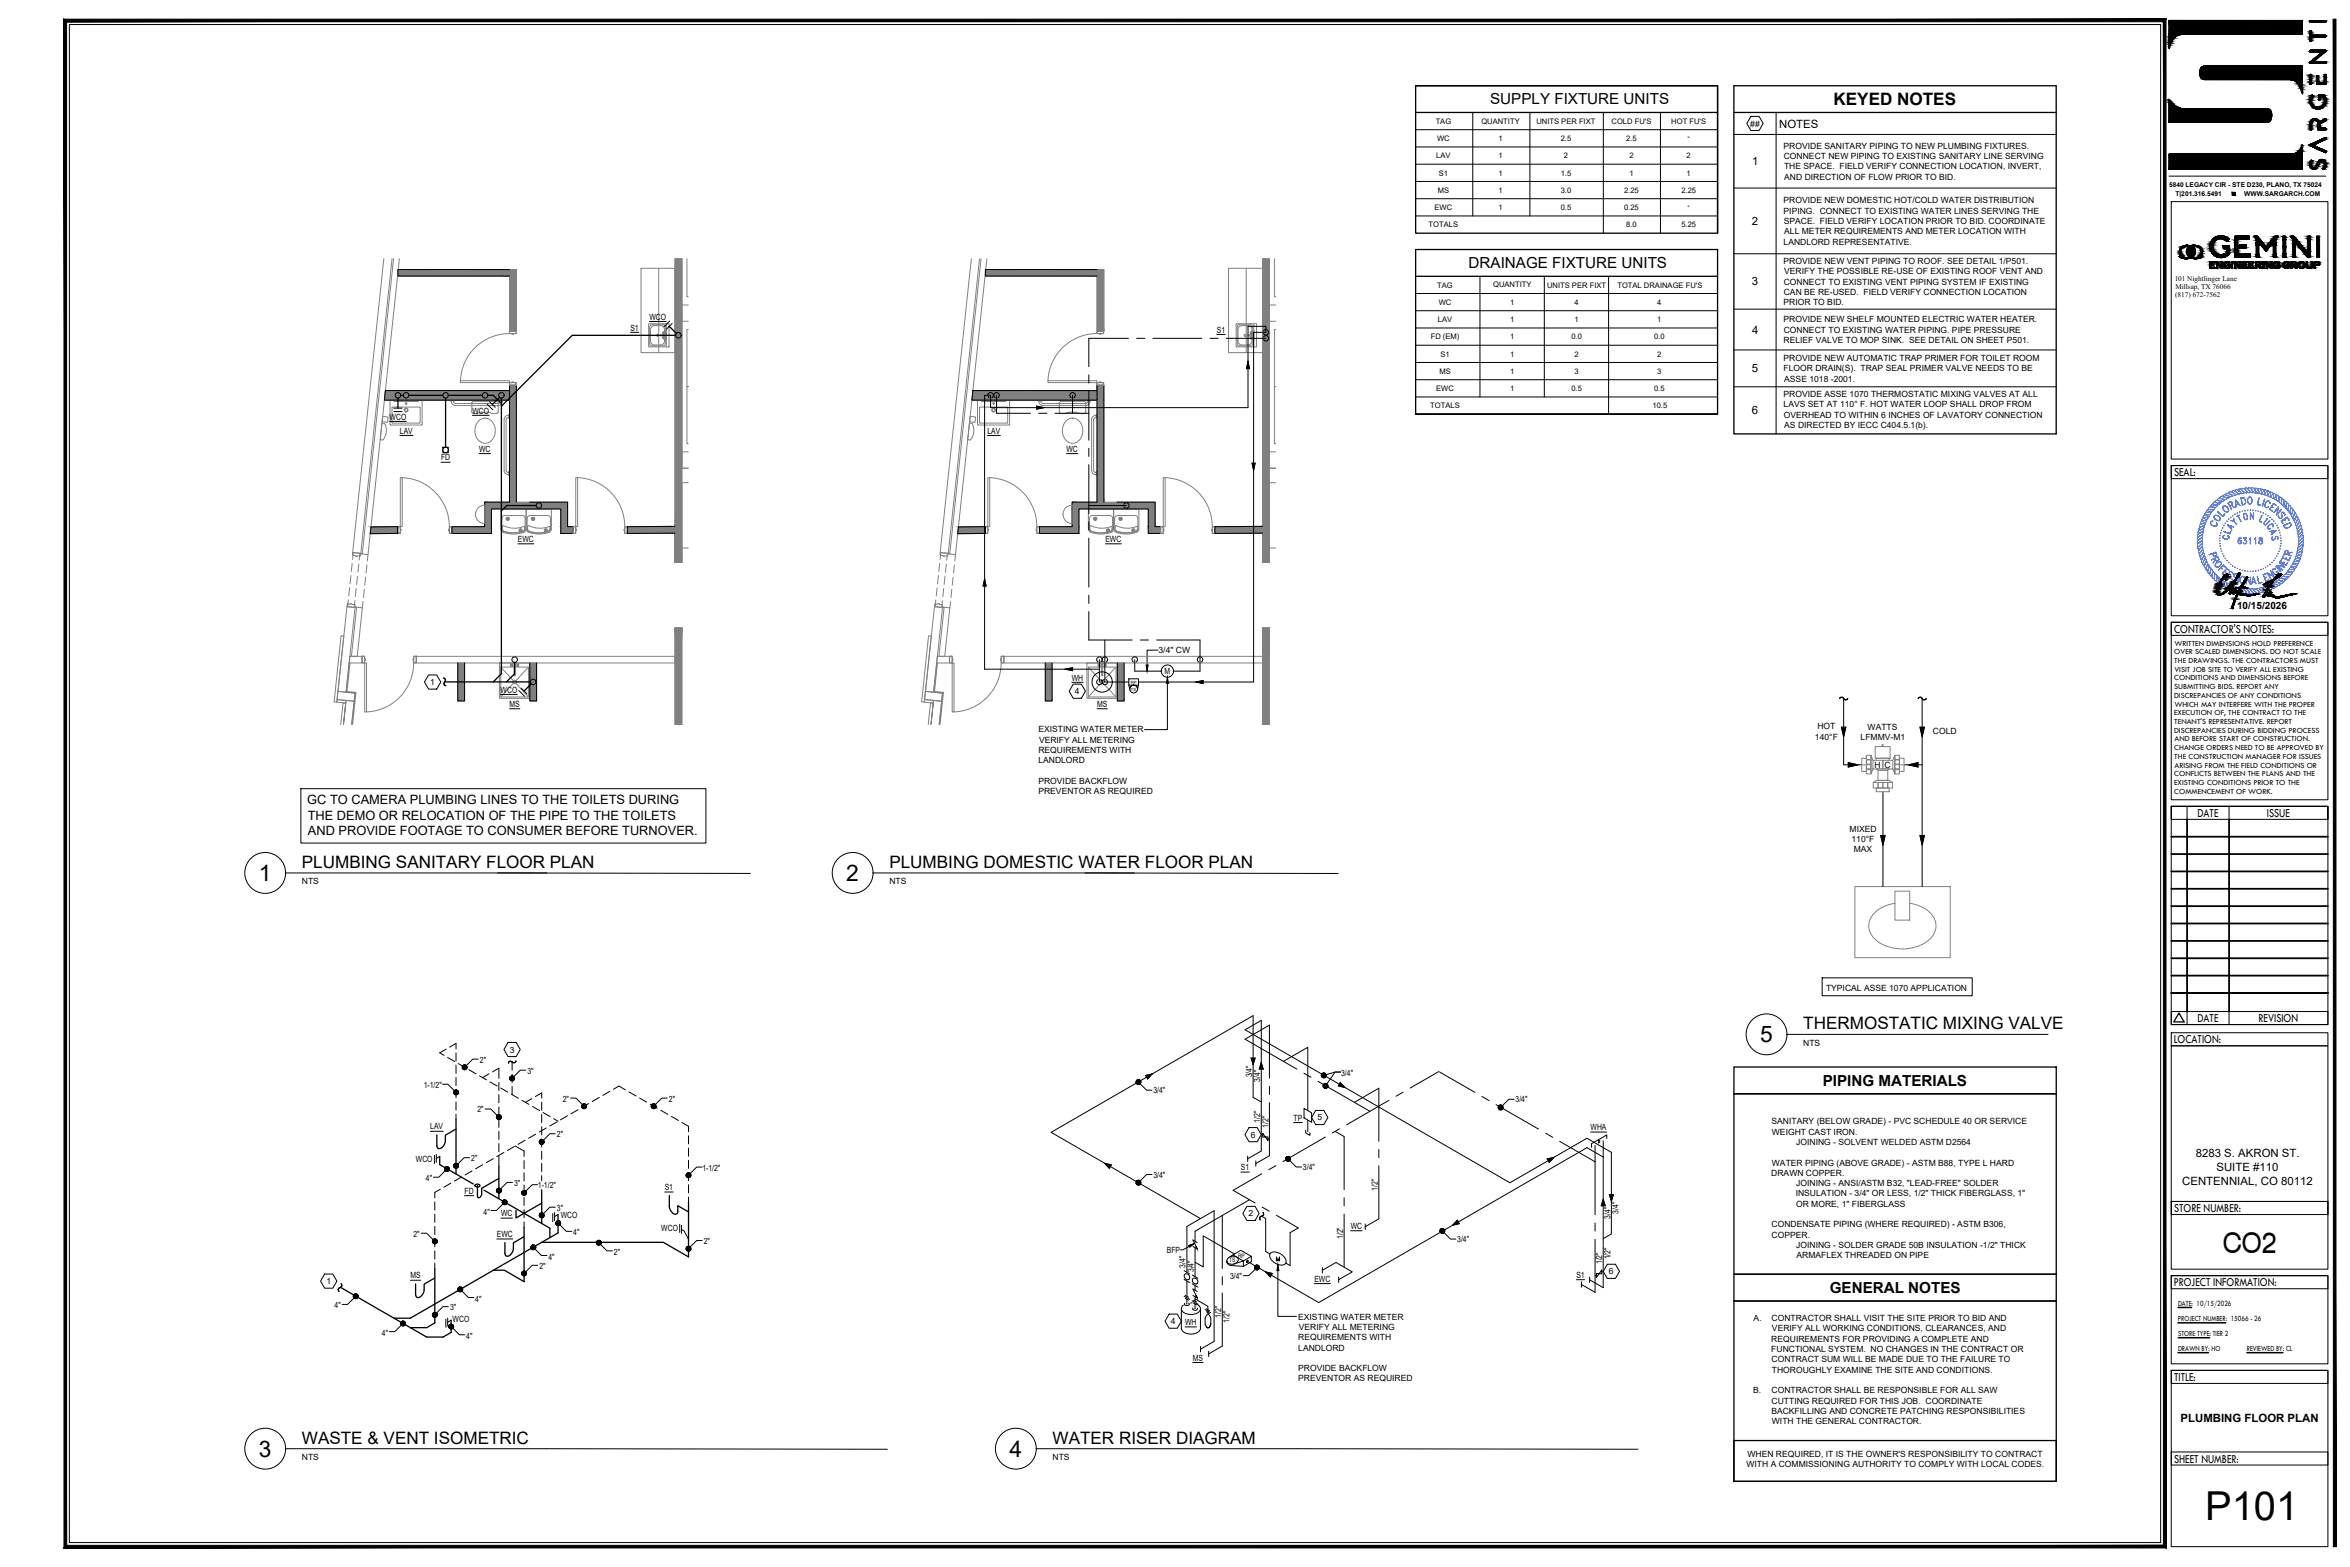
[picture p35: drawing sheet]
<svg xmlns="http://www.w3.org/2000/svg" width="914mm" height="610mm" viewBox="0 0 914 610" stroke-linecap="round" stroke-linejoin="round" font-family="sans-serif">
<defs><g id="words">
<text font-size="15.5" x="858" y="591.3">P101</text>
<text font-size="11.1" x="864.9" y="487.5">CO2</text>
<g font-size="8.9">
<text x="100.7" y="342.8">1</text>
<text x="329.3" y="342.8">2</text>
<text x="684.9" y="405.5">5</text>
<text x="100.7" y="566.7">3</text>
<text x="392.8" y="566.8">4</text>
</g>
<g font-size="6.7">
<text x="713.4" y="40.9">KEYED NOTES</text>
<text x="117.5" y="337.6">PLUMBING SANITARY FLOOR PLAN</text>
<text x="346.1" y="337.6">PLUMBING DOMESTIC WATER FLOOR PLAN</text>
<text x="701.7" y="400.4">THERMOSTATIC MIXING VALVE</text>
<text x="117.5" y="561.6">WASTE &amp; VENT ISOMETRIC</text>
<text x="409.6" y="561.6">WATER RISER DIAGRAM</text>
</g>
<g font-size="5.9">
<text x="579.8" y="40.5">SUPPLY FIXTURE UNITS</text>
<text x="571.5" y="104.2">DRAINAGE FIXTURE UNITS</text>
<text x="709.2" y="422.3">PIPING MATERIALS</text>
<text x="712" y="502.9">GENERAL NOTES</text>
</g>
<g font-size="5">
<text x="119.6" y="312.9">GC TO CAMERA PLUMBING LINES TO THE TOILETS DURING</text>
<text x="119.7" y="318.9">THE DEMO OR RELOCATION OF THE PIPE TO THE TOILETS</text>
<text x="119.8" y="325">AND PROVIDE FOOTAGE TO CONSUMER BEFORE TURNOVER.</text>
</g>
<g font-size="4.9">
<text x="846" y="185.1">SEAL:</text>
<text x="846" y="246.3">CONTRACTOR'S NOTES:</text>
<text x="855" y="317.8">DATE</text>
<text x="882.1" y="317.7">ISSUE</text>
<text x="855" y="397.6">DATE</text>
<text x="878.8" y="397.6">REVISION</text>
<text x="845.8" y="405.8">LOCATION:</text>
<text x="846" y="471.5">STORE NUMBER:</text>
<text x="845.8" y="500.3">PROJECT INFORMATION:</text>
<text x="846" y="537.2">TITLE:</text>
<text x="846" y="569">SHEET NUMBER:</text>
</g>
<g font-size="4.4">
<text x="692.3" y="49.6">NOTES</text>
<text x="681.8" y="64.3">1</text>
<text x="681.7" y="87.5">2</text>
<text x="681.7" y="111.1">3</text>
<text x="681.7" y="129.8">4</text>
<text x="681.7" y="144.9">5</text>
<text x="681.7" y="161.2">6</text>
<text x="854.4" y="450.2">8283 S. AKRON ST.</text>
<text x="862.4" y="455.6">SUITE #110</text>
<text x="849.1" y="460.9">CENTENNIAL, CO 80112</text>
<text x="848.5" y="553.1">PLUMBING FLOOR PLAN</text>
</g>
<text font-size="3.9" x="870.5" y="236.7">10/15/2026</text>
<g font-size="3.3">
<text x="681" y="49.2">##</text>
<text x="694" y="57.9">PROVIDE SANITARY PIPING TO NEW PLUMBING FIXTURES.</text>
<text x="694.1" y="61.9">CONNECT NEW PIPING TO EXISTING SANITARY LINE SERVING</text>
<text x="694.2" y="65.9">THE SPACE. FIELD VERIFY CONNECTION LOCATION, INVERT,</text>
<text x="694.3" y="69.9">AND DIRECTION OF FLOW PRIOR TO BID.</text>
<text x="694" y="79.1">PROVIDE NEW DOMESTIC HOT/COLD WATER DISTRIBUTION</text>
<text x="694" y="83.1">PIPING. CONNECT TO EXISTING WATER LINES SERVING THE</text>
<text x="694.1" y="87.1">SPACE. FIELD VERIFY LOCATION PRIOR TO BID. COORDINATE</text>
<text x="694" y="95.1">LANDLORD REPRESENTATIVE.</text>
<text x="694.3" y="91.1">ALL METER REQUIREMENTS AND METER LOCATION WITH</text>
<text x="694" y="102.7">PROVIDE NEW VENT PIPING TO ROOF. SEE DETAIL 1/P501.</text>
<text x="694.2" y="106.7">VERIFY THE POSSIBLE RE-USE OF EXISTING ROOF VENT AND</text>
<text x="694.1" y="110.7">CONNECT TO EXISTING VENT PIPING SYSTEM IF EXISTING</text>
<text x="694" y="118.7">PRIOR TO BID.</text>
<text x="694.1" y="114.7">CAN BE RE-USED. FIELD VERIFY CONNECTION LOCATION</text>
<text x="252.7" y="124.4">WCO</text>
<text x="694" y="125.4">PROVIDE NEW SHELF MOUNTED ELECTRIC WATER HEATER.</text>
<text x="245.3" y="128.6">S1</text>
<text x="473.5" y="129.4">S1</text>
<text x="694.1" y="129.4">CONNECT TO EXISTING WATER PIPING. PIPE PRESSURE</text>
<text x="694" y="133.4">RELIEF VALVE TO MOP SINK. SEE DETAIL ON SHEET P501.</text>
<text x="694" y="140.5">PROVIDE NEW AUTOMATIC TRAP PRIMER FOR TOILET ROOM</text>
<text x="694" y="144.5">FLOOR DRAIN(S). TRAP SEAL PRIMER VALVE NEEDS TO BE</text>
<text x="694.3" y="148.5">ASSE 1018 -2001.</text>
<text x="694" y="154.5">PROVIDE ASSE 1070 THERMOSTATIC MIXING VALVES AT ALL</text>
<text x="183.8" y="160.9">WCO</text>
<text x="694" y="158.5">LAVS SET AT 110° F. HOT WATER LOOP SHALL DROP FROM</text>
<text x="151.6" y="163.2">WCO</text>
<text x="694.1" y="162.5">OVERHEAD TO WITHIN 6 INCHES OF LAVATORY CONNECTION</text>
<text x="694.3" y="166.5">AS DIRECTED BY IECC C404.5.1(b).</text>
<text x="155.6" y="168.7">LAV</text>
<text x="384.2" y="168.7">LAV</text>
<text x="171.6" y="179.1">FD</text>
<text x="186.4" y="175.8">WC</text>
<text x="415" y="175.8">WC</text>
<text x="201.5" y="210.8">EWC</text>
<text x="430.1" y="210.8">EWC</text>
<text x="450.8" y="254.1">3/4&quot; CW</text>
<text x="453.1" y="262.3">M</text>
<text x="167.4" y="266.5">1</text>
<text x="194.8" y="269.5">WCO</text>
<text x="417" y="264.8">WH</text>
<text x="198.3" y="275">MS</text>
<text x="418.3" y="270.1">4</text>
<text x="426.9" y="275">MS</text>
<text x="404" y="284.9">EXISTING WATER METER</text>
<text x="706.2" y="287.7">140°F</text>
<text x="707.2" y="283.8">HOT</text>
<text x="724" y="287.8">LFMMV-M1</text>
<text x="726.7" y="283.8">WATTS</text>
<text x="752.1" y="285.6">COLD</text>
<text x="404" y="292.9">REQUIREMENTS WITH</text>
<text x="404.3" y="288.9">VERIFY ALL METERING</text>
<text x="404.1" y="297">LANDLORD</text>
<text x="729.3" y="298.6">H</text>
<text x="733.2" y="298.6">C</text>
<text x="404.1" y="304.9">PROVIDE BACKFLOW</text>
<text x="404.1" y="308.9">PREVENTOR AS REQUIRED</text>
<text x="719.7" y="323.6">MIXED</text>
<text x="720.4" y="327.6">110°F</text>
<text x="721.3" y="331.6">MAX</text>
<text x="117.5" y="344">NTS</text>
<text x="346.1" y="344">NTS</text>
<text x="710.5" y="385.3">TYPICAL ASSE 1070 APPLICATION</text>
<text x="701.7" y="406.8">NTS</text>
<text x="186.7" y="413.4">2&quot;</text>
<text x="198.4" y="409.5">3</text>
<text x="205.2" y="417.7">3&quot;</text>
<text x="487.2" y="419.1" transform="rotate(-90 487.2 419.1)">3/4&quot;</text>
<text x="521.9" y="418.4">3/4&quot;</text>
<text x="164.9" y="423.1">1-1/2&quot;</text>
<text x="448.8" y="425.2">3/4&quot;</text>
<text x="490.3" y="420.9" transform="rotate(-90 490.3 420.9)">3/4&quot;</text>
<text x="219" y="428.5">2&quot;</text>
<text x="260.3" y="428.5">2&quot;</text>
<text x="589.7" y="428.8">3/4&quot;</text>
<text x="185.8" y="432.8">2&quot;</text>
<text x="490.3" y="436.8" transform="rotate(-90 490.3 436.8)">1/2&quot;</text>
<text x="503.3" y="436">TP</text>
<text x="512.6" y="435.9">5</text>
<text x="689.3" y="437.4">SANITARY (BELOW GRADE) - PVC SCHEDULE 40 OR SERVICE</text>
<text x="167.4" y="439.4">LAV</text>
<text x="216.7" y="442.4">2&quot;</text>
<text x="486.7" y="442.6">6</text>
<text x="493.5" y="438.6" transform="rotate(-90 493.5 438.6)">1/2&quot;</text>
<text x="618.9" y="439.7">WHA</text>
<text x="689.5" y="441.4">WEIGHT CAST IRON.</text>
<text x="698.9" y="445.4">JOINING - SOLVENT WELDED ASTM D2564</text>
<text x="161.8" y="452">WCO</text>
<text x="183.4" y="451.7">2&quot;</text>
<text x="273.3" y="455.4">1-1/2&quot;</text>
<text x="482.8" y="455.3">S1</text>
<text x="507" y="455.1">3/4&quot;</text>
<text x="689.5" y="453.4">WATER PIPING (ABOVE GRADE) - ASTM B88, TYPE L HARD</text>
<text x="165.7" y="459.5">4&quot;</text>
<text x="200" y="461.3">3&quot;</text>
<text x="448.8" y="458.2">3/4&quot;</text>
<text x="689.2" y="457.4">DRAWN COPPER.</text>
<text x="698.9" y="461.4">JOINING - ANSI/ASTM B32, &quot;LEAD-FREE&quot; SOLDER</text>
<text x="180.7" y="464.4">FD</text>
<text x="209.3" y="462.2">1-1/2&quot;</text>
<text x="258.7" y="463">S1</text>
<text x="536.1" y="463.2" transform="rotate(-90 536.1 463.2)">1/2&quot;</text>
<text x="698.7" y="465.5">INSULATION - 3/4&quot; OR LESS, 1/2&quot; THICK FIBERGLASS, 1&quot;</text>
<text x="188.2" y="472.5">4&quot;</text>
<text x="194.9" y="473.2">WC</text>
<text x="216.7" y="471">3&quot;</text>
<text x="218.2" y="473.7">WCO</text>
<text x="485.9" y="473.2">2</text>
<text x="629.8" y="472.2" transform="rotate(-90 629.8 472.2)">3/4&quot;</text>
<text x="698.9" y="469.5">OR MORE, 1&quot; FIBERGLASS</text>
<text x="257.3" y="478.9">WCO</text>
<text x="525.6" y="478.1">WC</text>
<text x="626.6" y="474.1" transform="rotate(-90 626.6 474.1)">3/4&quot;</text>
<text x="689.3" y="477.4">CONDENSATE PIPING (WHERE REQUIRED) - ASTM B306,</text>
<text x="160.9" y="481.1">2&quot;</text>
<text x="193.3" y="481.3">EWC</text>
<text x="223.1" y="480.6">4&quot;</text>
<text x="273.8" y="484">2&quot;</text>
<text x="522.6" y="482" transform="rotate(-90 522.6 482)">1/2&quot;</text>
<text x="567" y="483.2">3/4&quot;</text>
<text x="689.3" y="481.5">COPPER.</text>
<text x="698.9" y="485.5">JOINING - SOLDER GRADE 50B INSULATION -1/2&quot; THICK</text>
<text x="213.4" y="490">4&quot;</text>
<text x="238.9" y="488.2">2&quot;</text>
<text x="454" y="487.5">BFP</text>
<text x="623.4" y="491.8" transform="rotate(-90 623.4 491.8)">1/2&quot;</text>
<text x="626.6" y="490" transform="rotate(-90 626.6 490)">1/2&quot;</text>
<text x="699" y="489.5">ARMAFLEX THREADED ON PIPE</text>
<text x="159.7" y="497.4">MS</text>
<text x="209.9" y="493.6">2&quot;</text>
<text x="461.3" y="493.2" transform="rotate(-90 461.3 493.2)">3/4&quot;</text>
<text x="464.5" y="494.9" transform="rotate(-90 464.5 494.9)">3/4&quot;</text>
<text x="478.6" y="497.5">3/4&quot;</text>
<text x="613.4" y="497.1">S1</text>
<text x="626.1" y="495.7">6</text>
<text x="127" y="499.6">1</text>
<text x="511.5" y="498.6">EWC</text>
<text x="130.2" y="509">4&quot;</text>
<text x="175.1" y="509.7">3&quot;</text>
<text x="185" y="506.3">4&quot;</text>
<text x="176.1" y="514.5">WCO</text>
<text x="455.6" y="515.2">4</text>
<text x="461.2" y="515.5">WH</text>
<text x="475.2" y="512.7" transform="rotate(-90 475.2 512.7)">1/2&quot;</text>
<text x="478.3" y="514.5" transform="rotate(-90 478.3 514.5)">1/2&quot;</text>
<text x="505.1" y="513.3">EXISTING WATER METER</text>
<text x="682.3" y="514">A.</text>
<text x="689.3" y="514">CONTRACTOR SHALL VISIT THE SITE PRIOR TO BID AND</text>
<text x="148.6" y="519.6">4&quot;</text>
<text x="181.4" y="520.8">4&quot;</text>
<text x="505.1" y="521.4">REQUIREMENTS WITH</text>
<text x="505.4" y="517.4">VERIFY ALL METERING</text>
<text x="689.2" y="522">REQUIREMENTS FOR PROVIDING A COMPLETE AND</text>
<text x="689.5" y="518">VERIFY ALL WORKING CONDITIONS, CLEARANCES, AND</text>
<text x="505.2" y="525.4">LANDLORD</text>
<text x="689.2" y="526">FUNCTIONAL SYSTEM. NO CHANGES IN THE CONTRACT OR</text>
<text x="464.1" y="529.3">MS</text>
<text x="505.1" y="533.4">PROVIDE BACKFLOW</text>
<text x="689.3" y="530">CONTRACT SUM WILL BE MADE DUE TO THE FAILURE TO</text>
<text x="505.1" y="537.4">PREVENTOR AS REQUIRED</text>
<text x="689.4" y="534">THOROUGHLY EXAMINE THE SITE AND CONDITIONS.</text>
<text x="682.1" y="542">B.</text>
<text x="689.3" y="542">CONTRACTOR SHALL BE RESPONSIBLE FOR ALL SAW</text>
<text x="689.3" y="550">BACKFILLING AND CONCRETE PATCHING RESPONSIBILITIES</text>
<text x="689.3" y="546">CUTTING REQUIRED FOR THIS JOB. COORDINATE</text>
<text x="689.5" y="554">WITH THE GENERAL CONTRACTOR.</text>
<text x="117.5" y="568">NTS</text>
<text x="409.6" y="568">NTS</text>
<text x="680" y="566.8">WHEN REQUIRED, IT IS THE OWNER'S RESPONSIBILITY TO CONTRACT</text>
<text x="679.6" y="570.8">WITH A COMMISSIONING AUTHORITY TO COMPLY WITH LOCAL CODES.</text>
</g>
<g font-size="3.1">
<text x="846.1" y="251.1">WRITTEN DIMENSIONS HOLD PREFERENCE</text>
<text x="846" y="254.5">OVER SCALED DIMENSIONS. DO NOT SCALE</text>
<text x="846" y="257.9">THE DRAWINGS. THE CONTRACTORS MUST</text>
<text x="846.1" y="261.3">VISIT JOB SITE TO VERIFY ALL EXISTING</text>
<text x="846" y="264.7">CONDITIONS AND DIMENSIONS BEFORE</text>
<text x="846" y="268.1">SUBMITTING BIDS. REPORT ANY</text>
<text x="845.9" y="271.5">DISCREPANCIES OF ANY CONDITIONS</text>
<text x="846.1" y="274.9">WHICH MAY INTERFERE WITH THE PROPER</text>
<text x="845.9" y="278.3">EXECUTION OF, THE CONTRACT TO THE</text>
<text x="846" y="281.7">TENANT'S REPRESENTATIVE. REPORT</text>
<text x="845.9" y="285.1">DISCREPANCIES DURING BIDDING PROCESS</text>
<text x="846" y="291.8">CHANGE ORDERS NEED TO BE APPROVED BY</text>
<text x="846.1" y="288.4">AND BEFORE START OF CONSTRUCTION.</text>
<text x="846" y="295.2">THE CONSTRUCTION MANAGER FOR ISSUES</text>
<text x="846.1" y="298.6">ARISING FROM THE FIELD CONDITIONS OR</text>
<text x="845.9" y="305.4">EXISTING CONDITIONS PRIOR TO THE</text>
<text x="846" y="302">CONFLICTS BETWEEN THE PLANS AND THE</text>
<text x="846" y="308.8">COMMENCEMENT OF WORK.</text>
<text x="847.5" y="507.9">DATE: 10/15/2026</text>
<text x="847.4" y="513.9">PROJECT NUMBER: 15066 - 26</text>
<text x="847.6" y="519.7">STORE TYPE: TIER 2</text>
<text x="847.5" y="525.5">DRAWN BY: HO</text>
<text x="874.3" y="525.5">REVIEWED BY: CL</text>
</g>
<g font-size="3">
<text x="558.6" y="48.2">TAG</text>
<text x="576.4" y="48.1">QUANTITY</text>
<text x="597.8" y="48.2">UNITS PER FIXT</text>
<text x="627.1" y="48.2">COLD FU'S</text>
<text x="650.3" y="48.2">HOT FU'S</text>
<text x="656.6" y="54">-</text>
<text x="559.2" y="54.9">WC</text>
<text x="583.1" y="54.9">1</text>
<text x="607.3" y="54.9">2.5</text>
<text x="632.8" y="54.9">2.5</text>
<text x="558.9" y="61.6">LAV</text>
<text x="583.1" y="61.6">1</text>
<text x="608.5" y="61.6">2</text>
<text x="634" y="61.6">2</text>
<text x="656.3" y="61.6">2</text>
<text x="559.9" y="68.3">S1</text>
<text x="583.1" y="68.3">1</text>
<text x="607.3" y="68.3">1.5</text>
<text x="634" y="68.3">1</text>
<text x="656.3" y="68.3">1</text>
<text x="559.4" y="75">MS</text>
<text x="583.1" y="75">1</text>
<text x="607.3" y="75">3.0</text>
<text x="631.9" y="75">2.25</text>
<text x="654.2" y="75">2.25</text>
<text x="558.2" y="81.7">EWC</text>
<text x="583.1" y="81.7">1</text>
<text x="607.3" y="81.7">0.5</text>
<text x="631.9" y="81.7">0.25</text>
<text x="656.6" y="80.8">-</text>
<text x="555.9" y="88.4">TOTALS</text>
<text x="632.8" y="88.4">8.0</text>
<text x="654.2" y="88.4">5.25</text>
<text x="559.2" y="111.9">TAG</text>
<text x="581" y="111.8">QUANTITY</text>
<text x="602" y="111.9">UNITS PER FIXT</text>
<text x="629.3" y="111.9">TOTAL DRAINAGE FU'S</text>
<text x="559.8" y="118.6">WC</text>
<text x="587.6" y="118.6">1</text>
<text x="612.6" y="118.6">4</text>
<text x="644.8" y="118.6">4</text>
<text x="559.5" y="125.3">LAV</text>
<text x="587.6" y="125.3">1</text>
<text x="612.6" y="125.3">1</text>
<text x="644.8" y="125.3">1</text>
<text x="556.7" y="131.7">FD (EM)</text>
<text x="611.4" y="132">0.0</text>
<text x="643.6" y="132">0.0</text>
<text x="587.6" y="132">1</text>
<text x="560.5" y="138.7">S1</text>
<text x="587.6" y="138.7">1</text>
<text x="612.6" y="138.7">2</text>
<text x="644.8" y="138.7">2</text>
<text x="560.1" y="145.4">MS</text>
<text x="587.6" y="145.4">1</text>
<text x="612.6" y="145.4">3</text>
<text x="644.8" y="145.4">3</text>
<text x="558.8" y="152.1">EWC</text>
<text x="587.6" y="152.1">1</text>
<text x="611.4" y="152.1">0.5</text>
<text x="643.6" y="152.1">0.5</text>
<text x="556.5" y="158.9">TOTALS</text>
<text x="643" y="158.8">10.5</text>
</g>
<g font-size="2.8">
<text x="846.2" y="109.1">101 Nightlinger Lane</text>
<text x="846.5" y="112.4">Millsap, TX 76066</text>
<text x="846.4" y="115.6">(817) 672-7562</text>
</g>
<g font-size="2.6">
<text x="844" y="72.9">5840 LEGACY CIR - STE D230, PLANO, TX 75024</text>
<text x="846.5" y="76.3">T|201.316.5491</text>
<text x="873.2" y="76.3">WWW.SARGARCH.COM</text>
</g>
<g font-size="2.4">
<text x="478.3" y="491.1">TS</text>
<text x="481.7" y="489.4">RP</text>
</g>
<g font-size="1.7">
<text x="440" y="265.9">RP</text>
<text x="440.1" y="268.7">TS</text>
</g>
</g></defs>
<g fill="none" stroke="#000" stroke-width=".51">
<path d="M550.8 33.4h117.5v57.3h-117.5zM550.8 33.4h117.5v57.3M674.7 33.4h125.4v135.4h-125.4zM550.8 43.8h117.5M674.7 43.8h125.4M550.8 107.5h117.5M260.4 127l2.8 2.7M262.9 130.5h-40.2l-27.6 27.5M154.8 154.9v3.9M155.9 153.8h1.1M159.1 153.8h13.2M173.4 154.9v19.1"/>
<path d="M174.4 153.8h13.3M189.8 153.8h2.1l3.2 3.2M194.4 154.6l-2.8 2.8M195.1 154.9v107.2l-3.2 3.2M550.8 161.1v-64h117.5v64h-117.5h117.5M208.6 196.7h-11.4l-2.1 2.1M200.2 257.7v4.4l-3.1 3.2M173 265.3h33.2M206.7 266l-2.8 2.8M716.6 282.9l.8 3.5 .8-3.5M719.2 296.7l3.5 .8-3.5 .9M746.3 296.7l-3.5 .8 3.5 .9"/>
<path d="M747.1 282.9l.8 3.5 .8-3.5M731.8 325l.9 3.6 .8-3.6M747.1 325l.8 3.6 .8-3.6M847.9 394.1l1.9 3.5h-4zM674.7 415.1h125.4v10.4h-125.4zM177.4 439.2l-4.1 2.4v2.2M177.4 435.5v21.2M674.7 425.5h125.4v70.2h-125.4zM170 441.5v4.2M171.1 449.9v3.2l13.1 7.5M173.3 443.8a2.88 2.88 0 0 1-2.8 2.9l-.5-1M194.1 458.4l-6.7 3.9v2.2"/>
<path d="M194.1 453.6v12.7M184.9 461a.98 .98 0 0 1 1-.4 .98 .98 0 0 1 .8 .8 .98 .98 0 0 1-1.1 .4 .98 .98 0 0 1-.7-.8zM185.8 461.2l.1 4.5a1.16 1.16 0 0 0 1.5-1.3M188.3 463l25.7 14.8v3.7M203.9 477.4v21.2l-7.7-4.5h-4.2M210.8 468.1l-10 5.7v-2.9M210.8 463.3v12.7M217.1 472.5v7.1l-57.4 33.2h-6.4M260.4 465.1v4.2a2.88 2.88 0 0 0 2.9 3l.4-.6v-2.6l4.2 2.3M267.9 467.8v21.2l-9.8-5.7h-47.3M161.7 499.5v4.1M169.2 497.2l-4.2 2.4a5.2 5.2 0 0 1-.8 4.2l-.8 .8a1 1 0 0 1-1.2 .1 1 1 0 0 1-.5-1.1"/>
<path d="M169.2 493.5v21.2l-3.2 1.8h-6.3M203.9 481.1l-4.1 2.4a5.2 5.2 0 0 1-.8 4.3l-.9 .7a1 1 0 0 1-1.1 .1 1 1 0 0 1-.5-1.1v-4.1M674.7 495.7h125.4v10.4h-125.4zM132.5 500.8l33.5 19.3h6.4l3.1-1.7v-4.8M674.7 506.1h125.4v70.2h-125.4zM674.7 560.4h125.4v15.9h-125.4z"/>
</g>
<g fill="none" stroke="#000" stroke-width=".39">
<path d="M27 9.5h813.7v590.6h-813.7zM844 8h51.9v5.4h-45.4a5.6 5.6 0 0 0-6.4 4.9l-.1 .4zM898.8 8.1l5.5-.1a.43 .43 0 0 1 .6 0 .43 .43 0 0 1 0 .6 .43 .43 0 0 1-.6 0h-4.8a.44 .44 0 0 1-.6 .1 .44 .44 0 0 1-.1-.6zM898.9 19.6h6.1l.1 .3-5.1 4.1h4.3a.46 .46 0 0 1 .6 0 .46 .46 0 0 1 0 .7 .46 .46 0 0 1-.6 0h-5.1a.34 .34 0 0 1-.5-.2 .34 .34 0 0 1 .3-.5l4.7-3.8h-4.8zM898.9 12l.5 .1v1.6l5.6 .2-.1 .5h-5.5v1.3a.36 .36 0 0 1-.5 .4 .36 .36 0 0 1-.1-.6zM844 38.7a7.9 7.9 0 0 0 8.1 3.6h25.2a11.6 11.6 0 0 1 5.8 .4 3.1 3.1 0 0 1-.9 4.9h-38.2zM856.4 26.4l1.3-.8h38.2v10.7a7.2 7.2 0 0 0-4.1-5.3h-30.7a6.3 6.3 0 0 1-4.5-.6 3.5 3.5 0 0 1-.2-4zM898.8 29l.6 .1v3.2a.39 .39 0 0 1-.5 .5 .39 .39 0 0 1-.1-.7zM899.5 37.1l.6 .3a2.53 2.53 0 0 0-.1 3.5 2.53 2.53 0 0 0 3.5 .2 2.53 2.53 0 0 0 .4-3.4h-1.1v.7a.34 .34 0 0 1-.3 .4 .34 .34 0 0 1-.3-.4v-1.4h1.6a1.05 1.05 0 0 1 1.2 1.3 3.2 3.2 0 0 1-3.7 4.1 3.2 3.2 0 0 1-1.8-5.3zM901.6 29.5h.6v2.6h2.2v-2.5a.41 .41 0 0 1 .1-.6 .41 .41 0 0 1 .6 .1 .41 .41 0 0 1-.1 .6v3l-3.4 .1zM550.8 57.2h117.5M550.8 50.5h117.5"/>
<path d="M573.1 43.8v40.2M595.3 43.8v40.2M623.9 43.8v46.9M646.1 43.8v46.9M674.7 52.3h125.4M681.3 45.3h3.2l1.6 2.7-1.6 2.8h-3.2l-1.6-2.8zM691.1 43.8v125M844 60h46.9a4.7 4.7 0 0 0 5-3.6v9.5h-51.9zM898.8 56.3l5.5-2.5a.42 .42 0 0 1 .5-.3 .42 .42 0 0 1 .3 .5 .42 .42 0 0 1-.4 .4l-4.7 2.1 4.9 2.2a.39 .39 0 0 1 .1 .6 .39 .39 0 0 1-.6-.1l-5.6-2.6zM899.2 46.8l.6-.4a1.91 1.91 0 0 1 2.7 1.1l1.8-1a.44 .44 0 0 1 .8 0 .44 .44 0 0 1-.4 .6l-2.1 1.1v1.7h1.8a.4 .4 0 0 1 .7 .3 .4 .4 0 0 1-.6 .4h-2.5v-1.5a1.44 1.44 0 0 0-.5-1.9 1.44 1.44 0 0 0-2 .4v3h-.5l-.2-2.7zM550.8 63.9h117.5M550.8 70.6h117.5"/>
<path d="M550.8 77.3h117.5M674.7 73.2h125.4M844 68.5h61M844.8 78.4h61v100.2h-61zM868.6 74.8h1.1v1.2h-1.1zM899.1 62.5a.37 .37 0 0 1 .6 .1 .37 .37 0 0 1-.1 .5 1.19 1.19 0 0 0 .2 2 1.19 1.19 0 0 0 1.7-1.1 1.93 1.93 0 0 1 2.8-1.7 2.16 2.16 0 0 1-.2 3.6l-.3-.3a1.79 1.79 0 0 0-.2-2.9 1.9 1.9 0 0 0-1.5 1.8 1.79 1.79 0 0 1-2.6 1.1 1.79 1.79 0 0 1-.6-2.7zM550.8 84h117.5M674.7 98.7h125.4M198.3 104.9h-43.5v2.5h43.5M426.9 104.9h-43.5v2.5h43.5M550.8 114.2h117.5M575.9 107.5v46.9"/>
<path d="M600.9 107.5v46.9M625.9 107.5v53.6M245.3 129.3h3.3M252.7 125.1h6.5M260.6 124.9l-2.2 2.2M261.5 125.8l-2.2 2.3M439.1 131.6h-15.4v11.1M442.3 131.6h3.1M448.6 131.6h19.1M470.8 131.6h3.2M473.5 130.1h3.2M477.2 131.6h15.4"/>
<path d="M491.7 128.7a1.07 1.07 0 0 1 1.6-.2 1.07 1.07 0 0 1 0 1.6 1.07 1.07 0 0 1-1.6-.3M491.7 131.1a1.07 1.07 0 0 1 1.6-.3 1.07 1.07 0 0 1 0 1.6 1.07 1.07 0 0 1-1.6-.3M550.8 120.9h117.5M550.8 127.6h117.5M550.8 134.3h117.5M674.7 120.3h125.4M674.7 136.1h125.4M150 151.9l48.3 .1v3.7l-48.7-.1zM153.2 158.8h3.2M189.5 157.2l2.3 2.2M190.5 156.2l2.2 2.3M378.6 151.9l48.3 .1v3.7l-48.7-.1z"/>
<path d="M384.9 154.7a1.07 1.07 0 0 1-.3-1.6 1.07 1.07 0 0 1 1.7 0 1.07 1.07 0 0 1-.3 1.6M387.2 154.7a1.07 1.07 0 0 1-.2-1.6 1.07 1.07 0 0 1 1.6 0 1.07 1.07 0 0 1-.3 1.6M387.8 153.8v7h13.2M403.4 158l2.7 .6-2.7 .6M417.3 153.8v7M417.9 154.7a1.07 1.07 0 0 0 .3-1.6 1.07 1.07 0 0 0-1.7 0 1.07 1.07 0 0 0 .3 1.6M423.7 145.8v3.2M423.7 152.2v19M485 143.4l.6-2.7 .6 2.7M550.8 147.7h117.5M550.8 141h117.5M550.8 154.4h117.5"/>
<path d="M674.7 150.5h125.4M151.6 163.9h6.5M153.2 160.1h3.2M155.6 169.4h5M171.6 179.8h3.6M172.3 174h2.1v2.1h-2.1zM183.8 161.6h6.6M186.4 176.5h4.4M384.2 169.4h5M404.1 160.8h3.2M410.5 160.8h13.2M415 176.5h4.4"/>
<path d="M423.7 174.4v3.2M200.9 195.3v-45.4h-2.6l-.1 45.4h-9.6v9.6h-12.7v2.6h15.3v-9.5h27v9.5h4.8v-2.6h-2.1v-9.6h-14.9M423.7 196.7h14.6M423.7 180.8v19M429.5 195.3v-45.4h-2.6l-.1 45.4h-9.6v9.6h-12.7v2.6h15.3v-9.5h27v9.5h4.8v-2.6h-2.1v-9.6h-14.9M437.3 196.1a1.07 1.07 0 0 1 1.7-.3 1.07 1.07 0 0 1 0 1.7 1.07 1.07 0 0 1-1.7-.3M487.2 180.1l.6 2.8 .6-2.8M844.8 181.1h61v5.1h-61zM844.8 181.1h61v58.4h-61zM144.3 205l10.4-.1v2.6l-10.6 .1zM154.7 204.9v2.6M201.5 211.6h6.2"/>
<path d="M262.7 204.8l-18.6 .1v2.6l18.6-.1M372.9 205l10.4-.1v2.6l-10.6 .1zM383.3 204.9v2.6M423.7 203v3.2M423.7 209.3v19.1M430.1 211.6h6.2M491.3 204.8l-18.6 .1v2.6l18.6-.1M382.5 228l.6-2.7 .6 2.7M423.7 237.9v11.1h16.8M423.7 231.6v3.1M178.1 257.9v14.8h2.7v-14.8M206.2 257.9v14.8h2.6v-14.8"/>
<path d="M406.7 257.9v14.8h2.7v-14.8M417.3 259.8l-2.7 .5 2.7 .6M427.3 257.5a1.07 1.07 0 0 1-.3-1.6 1.07 1.07 0 0 1 1.6 0 1.07 1.07 0 0 1-.3 1.6M427.8 256.6v8.7M429.4 257.5a1.07 1.07 0 0 1-.3-1.6 1.07 1.07 0 0 1 1.6 0 1.07 1.07 0 0 1-.3 1.6M429.9 249v16.3h9.3M434.8 257.9v14.8h2.6v-14.8M441 257.5a1.07 1.07 0 0 1-.3-1.6 1.07 1.07 0 0 1 1.7 0 1.07 1.07 0 0 1-.3 1.6M441.5 256.6v4.5h10.4M443.7 249h3.2M450.1 249h16.8v12.1h-10.3M450.5 252.9h-4.2v5.8"/>
<path d="M466.4 257.5a1.07 1.07 0 0 1-.3-1.6 1.07 1.07 0 0 1 1.7 0 1.07 1.07 0 0 1-.3 1.6M844.8 242.1h61v69h-61zM844.8 242.1h61v5.1h-61zM166.8 262.6h3.1l1.6 2.7-1.6 2.8h-3.1l-1.6-2.8zM172.6 263.8a.86 .86 0 0 1 .7 .6 .86 .86 0 0 1-.3 .9l.2-.9zM173.1 265.3l-.2 .8 .6 .7a.86 .86 0 0 1-.7-.7 .86 .86 0 0 1 .3-.8zM194.8 270.2h6.5M198.3 275.7h4M201.9 268.6l2.2 2.3M202.8 267.7l2.2 2.2M417 265.5h4.5M417.6 266.1h3.2l1.6 2.8-1.6 2.8h-3.2l-1.6-2.8z"/>
<path d="M426.9 275.7h4M427.3 264.4a1.07 1.07 0 0 0-.3 1.6 1.07 1.07 0 0 0 1.6 0 1.07 1.07 0 0 0-.3-1.6M427.8 260.3h-44.7v-106.5h2.3v4.8h100.2v-31.6h7v2.3h-4.8v136h-44.8M429.4 264.4a1.07 1.07 0 0 0-.3 1.6 1.07 1.07 0 0 0 1.6 0 1.07 1.07 0 0 0-.3-1.6M439.2 264.1h3.8v2.5h-3.8zM439.2 266.6l.5 1.8M439.6 267.7a1.51 1.51 0 0 1 1.5-1.2 1.51 1.51 0 0 1 1.5 1.2M443 266.6l-.4 1.8M454.2 265.9v17.9h-8.9M468.2 264.7l-2.8 .6 2.8 .6M715.9 271.5l.7-.3 .8 .5-.8-.4-.8 .4zM717.4 271.8l.8 .4 .8-.4a.86 .86 0 0 1-.8 .5 .86 .86 0 0 1-.8-.5z"/>
<path d="M717.4 271.8v25.7h6.6M719 271.7a1.06 1.06 0 0 1-1.1 .5 1.06 1.06 0 0 1-.9-.8l-.7-.1-.5 .4M746.4 271.7l.8-.4 .8 .4M746.4 271.7a.84 .84 0 0 1 .8-.5 .84 .84 0 0 1 .7 .5M747.9 271.8v73.1M747.9 271.8l.8 .4 .8-.4a.86 .86 0 0 1-.8 .5 .86 .86 0 0 1-.8-.5zM749.5 271.7a1.06 1.06 0 0 1-1 .5 1.06 1.06 0 0 1-.9-.8l-.7-.1-.5 .4M741.3 297.5h6.6M117.1 306.8h157.6v21.2h-157.6zM732.7 308v36.9M844.8 313.7v5h61v-5h-61h61v84.9h-61zM851 313.7v5"/>
<path d="M867.3 313.7v5M111.1 339.6h101.6M193.7 339.6l98.3 .2M339.7 339.6h101.6M422.3 339.6l98.4 .2M709 380.4h58.4v7h-58.4zM844.8 393.5h61v5.1h-61zM851 393.5v5.1M867.3 393.5v5.1M173.6 408.2l-2.5 1.4 1.7 1M174.2 411.4l2.7 1.6M175 407.4l2.4-1.5v2.1"/>
<path d="M177.4 409.6v3.2M177.4 414.4v3.2M177.4 419.1v3.2M178.3 413.7l2.8 1.6M182.4 416.1l2.8 1.6M186.1 412h-2.1l-2.6 2.5M186.6 418.5l2.7 1.6M190.2 417.8l-2.4 1.4M191.6 417l2.5-1.5v4M197.7 405.5h3.2l1.5 2.8-1.5 2.7h-3.2l-1.6-2.7zM199.3 413.2v3.1M199.3 417.9v3.2"/>
<path d="M199.3 413.1l-.9-.1-.6 .5M199.3 413.1a.81 .81 0 0 0-.9-.3 .81 .81 0 0 0-.6 .7M199.3 413.1a.86 .86 0 0 0-.9-.2 .86 .86 0 0 0-.6 .6M199.3 413.1l.8 .2 .7-.6a.86 .86 0 0 1-.6 .7 .86 .86 0 0 1-.9-.3zM204.6 416.3h-2.2l-2.5 2.5M445.7 418.4l2.6-.6-1.8 2M486.8 411.6l.8 2.5 .8-2.5M490 415.9l.7-2.5 .8 2.5M499.4 412.9l9.5-5.5v24.7M504.6 415.9l-20.1-11.6 9.4-5.5v20.6M507.4 417.5l2.7 1.6M516 418.1l3.5-1.1h2.1h-2.1l-3.2 4.7"/>
<path d="M559.9 416.9l-11.2 6.4M560.2 417l13.7 8M695.3 402.4h101.6M844.8 401.8h61v5h-61zM844.8 406.8h61v60.6h-61zM172.1 421.8h2.2l2.5 2.5M177.4 423.9v3.2M177.4 428.7v3.1M177.4 433.4v2.1M188.8 431.4h2.1l2.6 2.5M190.7 420.9l2.7 1.6M194.1 421.1v3.2"/>
<path d="M194.1 425.9v3.1M194.1 430.6v3.2M194.1 435.4v3.2M194.8 423.3l2.8 1.6M198.9 425.7l2.8 1.5M199.3 422.7v3.2M203.1 428l2.7 1.6M206.9 427.4l-2.5 1.4M207.2 430.4l2.7 1.6M208.3 426.6l2.5-1.4v2M210.8 428.8v3.1M210.8 433.5v3.2"/>
<path d="M210.8 438.3v3.2M211.3 432.8l2.8 1.6M212.6 438.8l-2.8 1.6M215.4 435.2l1.7 1M216.7 436.5l-2.8 1.5M220.8 434.1l-2.7 1.6M222 427.2h2.1l2.5 2.5M224.9 431.7l-2.7 1.6M229.1 429.3l-2.8 1.6M233.2 426.9l-2.8 1.6M237.3 424.5l-2.7 1.6M238.7 423.8l2.1-1.3 2.6 1.5"/>
<path d="M244.7 424.8l2.8 1.6M248.9 427.2l2.7 1.6M253 429.5l2.7 1.6M257.1 431.9l2.8 1.6M259.6 427.2h-2.1l-2.5 2.5M261.2 434.3l2.8 1.6M265.4 436.7l2.5 1.5v2.1M443.6 421.6l2.6 2.5h2.1M486 438.7h3.2l1.6 2.7-1.6 2.8h-3.2l-1.6-2.8zM490.8 428.7l-3.2-1.8v-31.8l-78.6 45.4 58.1 33.6M493.9 422.6v3.2M493.9 429v20.6l-5.2 3"/>
<path d="M503.3 436.7h3.5M507.4 431.2l2.9 1.7v3.7l-2.9-1.7zM508.1 439.7v1l1.6 1v-1.1M508.9 435.7v4.5M511.9 432h3.2l1.6 2.7-1.6 2.8h-3.2l-1.6-2.8zM512.9 420.7l20.1 11.6M521.2 439.2l-2.7 1.6M521.5 421.1l1.8 1.9-2.6-.6M527 428.8l9.5-5.4v20.6M540.4 428.1l-16.4 9.5M546 424.9l-2.8 1.6M576.6 426.6l2.8 1.5"/>
<path d="M582.1 429.7l16.6 9.6M589.2 427.7h-2.1l-2.5 2.5M167.4 440.1h5M169 449.5v3.1M169.8 449.1v3.1M171.1 449.9l-1.3 .8M173.2 455.4l-2.5 2.6h-2.1M179.6 457.9l-2.8 1.6M182.7 450.4h-2.1l-2.5 2.5M183.7 455.5l-2.7 1.6M187.8 453.1l-2.7 1.6M191.9 450.7l-2.7 1.6"/>
<path d="M194.1 440.1v3.2M194.1 444.9v3.2M194.1 449.7v3.9M196.1 448.4l-2.8 1.5M199.4 460h-2.1l-2.5 2.5M200.2 446l-2.8 1.6M200.5 445.8l3.4 2v2.1M203.9 451.5v3.2M203.9 456.2v3.2M204.3 443.6l-2.7 1.6M208.4 441.2l-2.7 1.6M210.8 443.1v3.1"/>
<path d="M210.8 447.8v3.2M210.8 452.6v3.2M210.8 457.3v2.1M216.1 441h-2.1l-2.6 2.6M267.9 441.9v3.1M267.9 446.6v3.2M267.9 451.4v3.2M267.9 456.1v3.2M273.2 454h-2.1l-2.5 2.5M432.4 453.2l-2.5-.6 1.8 1.9M448.3 456.9h-2.1l-2.6 2.5M482.8 456h3.3"/>
<path d="M485.5 450.8l5.3-3v-50.8l-6.3 3.6 103 59.5 30-17.3 9.5 5.5v31.7l-3.2 1.9M485.5 449.7v2.2M488.7 451.6v2.1M490.8 441.4l.5 .3M491 456.6l-11.2 6.5 8.6 4.9M491.3 440.9l2.1 2.9v-1.5l-2.1 .1zM493.4 442.9l.5 .4M496.5 453.5l-2.8 1.5M501.8 451.5l2.6 2.5h2.1M515.7 442.3l-16.5 9.6M519.5 440.1l3.5 2.1v20.6M536.5 447.2v3.1"/>
<path d="M536.5 453.5v20.7l-5.3 3M601.4 440.8l2.8 1.6M602 450.9l2.6-.6-1.8 1.9M606.9 444l13.7 8M618.9 440.4h6.2M620.6 445.6v27M622 444.8v-1.5l-2.7 1.6v1.4M623.8 443.8v57.1l-5.3-3M623.8 450.1l-6.3-3.6-104.4 60.2-28-16.1M625.2 442.9v-1.4l-2.8 1.6v1.4M163.9 479.7h2.1l2.5 2.6M169.2 467.6v3.1"/>
<path d="M169.2 472.3v3.2M169.2 477.1v3.2M171.3 462.6l-2.1 1.3v2.1M175.5 460.3l-2.8 1.6M180.7 465.1h3.6M194.9 473.9h4.5M195.7 468.4l-2.5 2.5h-2.1M203.9 461v3.2M203.9 465.8v3.1M203.9 470.5v3.2M203.9 475.3v2.1M209.2 460.9h-2.1l-2.5 2.5"/>
<path d="M210.8 462.7v.6M215.1 472.1v3.2M215.8 471.7v3.2M216.1 469.6h-2.1l-2.6 2.5M217.1 472.5l-1.3 .8M217.8 476.5l2.6 2.5h2.1M258.7 463.7h3.2M264.5 476.3v3.1M265.2 478.3l1 .6 1.7 3.2M265.2 476.7v3.2M267.9 460.9v3.2M267.9 465.7v2.1"/>
<path d="M475.6 472.8v20.7M485.2 469.3h3.2l1.5 2.8-1.5 2.7h-3.2l-1.6-2.7zM486.2 466.7l-21.2 12.3v3.9M490.9 473.1l1.6 .9v12.9l1.7 .9M490.9 473.1a.82 .82 0 0 0-.8 .5 .82 .82 0 0 0 .3 1 .86 .86 0 0 1-.2-.9 .86 .86 0 0 1 .7-.6M490.9 473.1l-.6 .6 .1 .9M491.1 469.6l2.8 1.6M491.4 471.7l.2 .8-.7 .6M491.5 471.7a.86 .86 0 0 1 .1 .9 .86 .86 0 0 1-.7 .5M491.5 471.7a.81 .81 0 0 1 .2 .9 .81 .81 0 0 1-.8 .5M496.6 472.8l8.6 4.9-3.2 1.8v12.8l-1.7-.9M523 466v3.1"/>
<path d="M523 472.3v20.7M525.6 478.8h4.4M531.2 476.2v2.1M561.9 479.5l2.5 2.5h2.1M567.1 474.7l-1.8 1.9 2.6-.6M620.6 475.8v3.1M623.1 469.1l.7-2.5 .8 2.5M626.2 464.8l.8 2.5 .8-2.5M844.8 467.4v5.1h61v-5.1h-61h61v26.3h-61zM126.3 495.6h3.2l1.6 2.8-1.6 2.7h-3.2l-1.6-2.7zM132.7 499.4l.2 .8-.6 .7M132.7 499.4a.86 .86 0 0 1 .3 .9 .86 .86 0 0 1-.7 .6"/>
<path d="M132.7 499.4a.81 .81 0 0 1 .3 .9 .81 .81 0 0 1-.7 .6M159.7 498.1h4M169.2 481.9v3.1M169.2 486.6v3.2M169.2 491.4v2.1M193.3 482h6.2M208.2 485.9l2.5 2.5h2.1M209.2 492.2h-2.1l-2.5 2.5M233.7 484.1l2.5 2.5h2.1M273.2 482.6h-2.1l-2.5 2.5M460.7 494.3l2.2 1.3M460.7 497.7l2.2 1.3"/>
<path d="M461 495.7a1.27 1.27 0 0 1 1.7 .4 1.27 1.27 0 0 1-.3 1.7 1.38 1.38 0 0 1-1.4-.6 1.38 1.38 0 0 1 0-1.5zM461.8 495v-17.9l10.6-6.1v50.8l-5.3 3.1M461.8 498.3v6M462.7 484.9l-2.5 1.3h-.9M463.9 496l2.2 1.3M463.9 499.4l2.2 1.3M464.2 484.9l1.6 1M464.2 497.4a1.27 1.27 0 0 1 1.6 .4 1.27 1.27 0 0 1-.2 1.7 1.38 1.38 0 0 1-1.4-.6 1.38 1.38 0 0 1 0-1.5zM465 485.4v11.3M465.8 483.3l-1.6-.9 1.2 2.6M475.6 496.7v3.1M477.4 490.5l.2 1 1.2 .8"/>
<path d="M477.8 489.5a2.52 2.52 0 0 1 4 .3 2.41 2.41 0 0 1-1.9 2 2.41 2.41 0 0 1-2.5-1.1zM478.8 492.3l5 .4M479.7 488.2l3.1-1.8 4.1 2.4-3.1 1.7zM479.7 488.2l-1.2 .8M480 491.8l3.8-1.3v2.2M480.4 487.8l-12.2-7v12.1l-3.2-1.9M486.9 488.8v2.1l-3.1 1.8M488.4 493.7l-2.5 2.6h-2.1M494.5 487.4a4.6 4.6 0 0 1 5.9 3.6 2.25 2.25 0 0 1-3.5 .8 3.5 3.5 0 0 1-2.7-4.1zM495.1 495.4l-2.6-.6 1.8 2M496.7 490.6v-1.6l.6 1.6 .6-1.6v1.6M497.2 494.3v17.8h7.3"/>
<path d="M511.5 499.3h6.2M514.5 494.2l5.3-3.1 6.4 3.7-5.3 3M514.5 493.1v2.1M520.9 496.8v2.1M613.4 497.8h3.2M615.4 498.6v2.2M618.5 496.8v2.1M620.6 482.1v20.7l-5.2-3.1M621.2 495.4l2.1 .2v-1.5l-2.1 2.8zM621.2 496.1l-.6 .3M623.8 494.6l-.5 .3M625.4 491.8h3.2l1.6 2.8-1.6 2.7h-3.2l-1.6-2.7z"/>
<path d="M844.8 496.3h61v5.1h-61zM844.8 496.3h61v34.3h-61zM131.9 501.1l.4-.2-.6 .6 .2 .9-.3-.6zM137.8 504.9l-2.6 2.5h-2.1M156.1 515.5l-2.5 2.5h-2.1M173.5 513.2v3.2M174.2 512.8v3.1M174.5 508.3h-2.1l-2.6 2.5M175.5 513.6l-1.3 .8M176.2 516.7l2.6 2.6h2.1M179.7 502.2l2.6 2.6h2.1M454.9 511.2h3.2l1.6 2.8-1.6 2.7h-3.2l-1.6-2.7z"/>
<path d="M459.7 509.4v7.4a3.9 3.9 0 0 0 5.3 2l.7-.3a2.1 2.1 0 0 0 1.4-1.7v-7.4M460.7 504.2l2.2 1.3M461.2 516.2h4.4M461.2 504l1.2 .7M461.2 505.1l1.2 .7M461.8 505.4v2M462.5 507l.2 .1a.93 .93 0 0 1-.9 .8 .93 .93 0 0 1-.9-.7l.1-.2M463.2 506.9h.7M463.9 506.1l2.2 1.2M464.2 504l1.6 .9M464.2 508.9a.82 .82 0 0 0 .4 .9 .82 .82 0 0 0 1-.2l.4-.4-.2-.3M464.4 505.8l1.2 .7"/>
<path d="M464.4 506.9l1.2 .7M465 505.3l5 2.9v1.3M465 507.3v1.9M465 504.4v1.7M465 500.1v1.8M465.8 507.4a1.85 1.85 0 0 1 1.3 2 1.85 1.85 0 0 1-1.8 1.7 4.6 4.6 0 0 1-5.6-1.6 1.62 1.62 0 0 1 .8-1.8M465.8 502.4l-1.6-1 1.2 2.7M468.9 509.4l2.2 1.3M469.4 509.1l1.2 .8M469.4 510.3l1.2 .7M470 509.7v1.7M471.1 515v-2.2a1.12 1.12 0 0 0-.4-1.1 1.12 1.12 0 0 0-1.1-.1l-.7 1.2v2.3a1.12 1.12 0 0 0 1.6 1.2l.6-1.2a1.18 1.18 0 0 1-1.5 1.3l-.2-.2"/>
<path d="M475.6 503v20.6l-5.3 3.1M464.1 530h4M467.1 523.8v2.1M470.3 525.6v2.2M844.8 533.1h61v5.1h-61zM844.8 533.1h61v68.6h-61zM111.1 563.6l234.2 .2M403.2 563.6l234.2 .2M844.8 564.9h61v5h-61z"/>
<circle cx="264" cy="130.4" r="1.07"/>
<circle cx="154.8" cy="153.8" r="1.07"/>
<circle cx="158" cy="153.8" r="1.07"/>
<circle cx="173.4" cy="153.8" r="1.07"/>
<circle cx="188.8" cy="153.8" r="1.07"/>
<circle cx="195.1" cy="153.8" r="1.07"/>
<circle cx="173.4" cy="175" r="1.07"/>
<circle cx="209.7" cy="196.6" r="1.07"/>
<circle cx="200.2" cy="256.6" r="1.07"/>
<circle cx="207.5" cy="265.3" r="1.07"/>
<circle cx="428.8" cy="265.3" r="3.9"/>
<circle cx="441.1" cy="268" r="1.51"/>
<circle cx="454.2" cy="261.1" r="2.38"/>
<circle cx="103.2" cy="339.6" r="7.9"/>
<circle cx="331.8" cy="339.6" r="7.9"/>
<circle cx="687.4" cy="402.4" r="7.9"/>
<circle cx="485.3" cy="490.8" r=".39"/>
<circle cx="103.2" cy="563.6" r="7.9"/>
<circle cx="395.3" cy="563.6" r="7.9"/>
</g>
<g fill="none" stroke="#808080" stroke-width=".39">
<path d="M149.4 100.6l-12.2 114.3 3.2 .4 12.1-114.7M153.1 100.6l-12.2 114.9 2.3 .3 12.2-115.2M154.8 104.9h46.1v23.8h-2.6v-21.3h-43.5M249.4 104.4h13.3v32.8h-13.3zM256.3 104.4v32.8M262.7 100.6v118.2h2.6v-118.2v81.5h2.5h-2.5v-6.3h2.5M267.3 100.6v14.9h.5M267.8 118.6h-2.5v6.4h2.5M378 100.6l-12.2 114.3 3.2 .4 12.1-114.7M381.7 100.6l-12.2 114.9 2.3 .3 12.2-115.2M383.4 104.9h46.1v23.8h-2.6v-21.3h-43.5M478 104.4h13.3v32.8h-13.3z"/>
<path d="M484.9 104.4v32.8M491.3 100.6v118.2h2.6v-118.2v81.5h2.5h-2.5v-6.3h2.5M495.9 100.6v14.9h.5M496.4 118.6h-2.5v6.4h2.5M198.2 128.7h2.7v1.1h-1.1v.2l-1.6-.2zM198.2 129.8a19.1 19.1 0 0 0-19 18.3M198.3 128.8h2.5v.9h-1.1v.3l-1.4-.3zM252.4 125.9h7.9v9h-7.9zM257.1 130.3l1.9 .1-1.8 .2zM258 131.5l.2 .4 1.1 .1M258 129.5v.8M258 130.6v.8"/>
<path d="M258.3 130.8l.8 .3h-.3M258.3 130.8l-.3 .3h.4M258.3 130.6v.2M258.4 129.8h-.4l.3 .5M258.6 129a1.72 1.72 0 0 0-1.6-2.3h-2.3a1.6 1.6 0 0 0-1.6 1.6v4.3a1.6 1.6 0 0 0 1.6 1.6h2.3a1.74 1.74 0 0 0 1.6-2.3M258.6 130.2l.4 .2-.4 .2M258.7 129.1l-.9 .3 .9 .4M258.7 131l-.9 .4 .9 .4M258.7 129.1l.4 .4M258.7 131l.4 .5M258.8 129.8h.3M258.9 128.9v-1.8l-.5-.7-4.8-.1-.7 .5-.1 6.9 .2 .6 .6 .3 4.8-.1 .5-.8v-1.7"/>
<path d="M259 129.5l-.3 .3M259 131.5l-.3 .3M259.1 129.5h-.1M259.1 131.5h-.1M259.1 132v-.9v.9M259.1 128.9v.9M259.1 129.8l-.8 .3M259.3 128.9l-1.1 .1-.2 .4M259.3 125.9v9M267.8 128.2h-.5v22.2h.5h-.5v22.2h.5M426.8 128.7h2.7v1.1h-1.1v.2l-1.6-.2zM426.8 129.8a19.1 19.1 0 0 0-19 18.3"/>
<path d="M426.9 128.8h2.5v.9h-1.1v.3l-1.4-.3zM481 125.9h7.9v9h-7.9zM485.7 130.3l1.9 .1-1.8 .2zM486.6 131.5l.2 .4 1.1 .1M486.6 129.5v.8M486.6 130.6v.8M486.9 130.8l-.3 .3h.4M486.9 130.8l.8 .3h-.3M486.9 130.6v.2M487 129.8h-.4l.3 .5M487.2 129a1.72 1.72 0 0 0-1.6-2.3h-2.3a1.6 1.6 0 0 0-1.6 1.6v4.3a1.6 1.6 0 0 0 1.6 1.6h2.3a1.74 1.74 0 0 0 1.6-2.3M487.2 130.2l.4 .2-.4 .2"/>
<path d="M487.3 129.1l-.9 .3 .9 .4M487.3 131l-.9 .4 .9 .4M487.3 129.1l.4 .4M487.3 131l.4 .5M487.4 129.8h.3M487.5 128.9v-1.8l-.5-.7-4.8-.1-.7 .5-.1 6.9 .2 .6 .6 .3 4.8-.1 .5-.8v-1.7M487.6 129.5l-.3 .3M487.6 131.5l-.3 .3M487.7 129.5h-.1M487.7 131.5h-.1M487.7 132v-.9v.9M487.7 128.9v.9"/>
<path d="M487.7 129.8l-.8 .3M487.9 128.9l-1.1 .1-.2 .4M487.9 125.9v9M496.4 128.2h-.5v22.2h.5h-.5v22.2h.5M150 151.9l48.3 .1M152.6 158.4h10.8v6.1h-10.8zM153.2 155.7h9.6v.5h-9.6zM164.2 155.7v9.6h-12.4v-9.6h12.3M175.2 155.7h1.6v.2h-1.6zM175.6 155.9v.3a1.6 1.6 0 0 0 1.6 1.6h16.7a1.6 1.6 0 0 0 1.6-1.6M176.4 155.9l.3 .8 .5 .3h16.7l.6-.3 .2-.8M179.2 148.1h19v.7h-19z"/>
<path d="M184 156.2l-.4 .5v3.5l.6 .7M184.2 156.1l9.2 .1M184.2 156.1l-.2 .1M193.4 156.2l.4 .4M193.8 156.6v3.8M194.3 155.7h1.6v.2h-1.6zM195.5 155.9v.3M198.2 148.8h1v-.2l1.7 .2v1.1h-2.7zM198.3 148.9h1v-.3h.4v.3h1.1v.9h-2.5zM378.6 151.9l48.3 .1M381.2 158.4h10.8v6.1h-10.8zM381.8 155.7h9.6v.5h-9.6z"/>
<path d="M392.8 155.7v9.6h-12.4v-9.6h12.3M403.8 155.7h1.6v.2h-1.6zM404.2 155.9v.3a1.6 1.6 0 0 0 1.6 1.6h16.7a1.6 1.6 0 0 0 1.6-1.6M405 155.9l.3 .8 .5 .3h16.7l.6-.3 .2-.8M407.8 148.1h19v.7h-19zM412.6 156.2l-.4 .5v3.5l.6 .7M412.8 156.1l9.2 .1M412.8 156.1l-.2 .1M422 156.2l.4 .4M422.4 156.6v3.8M422.9 155.7h1.6v.2h-1.6zM424.1 155.9v.3"/>
<path d="M426.8 148.8h1v-.2l1.7 .2v1.1h-2.7zM426.9 148.9h1v-.3h.4v.3h1.1v.9h-2.5zM148.6 164.6l1.1 .1a5.6 5.6 0 0 1-.8 6.5l-1-.1zM148.9 162l2.1 .2-.2 2.1-2.1-.2zM186.2 163.8a3.8 3.8 0 0 1 4.2-.7 3.8 3.8 0 0 1 2.3 3.6 4.3 4.3 0 0 1-5.3 5.4 5.5 5.5 0 0 1-1.2-8.3zM190 160.4a7.9 7.9 0 0 0-4.4 .5h-1.4M190 160.3h.1M190.1 160.4l1.6 .5 1.7-.1M193.8 160.4l-.4 .4M196.9 163.2v19.8M197.7 162.4h.3M197.7 162.4l-.5 .2-.2 .6"/>
<path d="M198 161.6h-.3a1.6 1.6 0 0 0-1.5 1.6v19.8a1.63 1.63 0 0 0 1.8 1.6M198 161.2h.3v1.6h-.3zM377.2 164.6l1.1 .1a5.6 5.6 0 0 1-.8 6.5l-1-.1zM377.5 162l2.1 .2-.2 2.1-2.1-.2zM414.8 163.8a3.8 3.8 0 0 1 4.2-.7 3.8 3.8 0 0 1 2.3 3.6 4.3 4.3 0 0 1-5.3 5.4 5.5 5.5 0 0 1-1.2-8.3zM418.6 160.4a7.9 7.9 0 0 0-4.4 .5h-1.4M418.6 160.3h.1M418.7 160.4l1.6 .5 1.7-.1M422.4 160.4l-.4 .4M425.5 163.2v19.8M426.3 162.4h.3M426.3 162.4l-.5 .2-.2 .6"/>
<path d="M426.6 161.6h-.3a1.6 1.6 0 0 0-1.5 1.6v19.8a1.63 1.63 0 0 0 1.8 1.6M426.6 161.2h.3v1.6h-.3zM155.8 185.8h.7v19.1h-.7zM156.5 185.8a19.1 19.1 0 0 1 18.3 19.1M186.1 197.6l1.1-.8 1.4-.3v7.2a3.6 3.6 0 0 1-3.3-2.2 3.6 3.6 0 0 1 .8-3.9zM194.9 198h9.8l-.1 8.2a3.5 3.5 0 0 1-3.4 1.5 8.8 8.8 0 0 1-6-1.1l-.3-.8zM197 183l.2 .6 .8 .2M198 183.4h.3v1.6h-.3zM204.7 198h.1M204.7 198h9.8v8.2a3.5 3.5 0 0 1-3.5 1.5 8.9 8.9 0 0 1-6-1.1l-.3-.8zM224 185.8h.8v19.1h-.8zM224.8 185.8a19.1 19.1 0 0 1 18.3 19.1"/>
<path d="M267.8 187.8h-2.5v25.4h2.5M384.4 185.8h.7v19.1h-.7zM385.1 185.8a19.1 19.1 0 0 1 18.3 19.1M414.7 197.6l1.1-.8 1.4-.3v7.2a3.6 3.6 0 0 1-3.3-2.2 3.6 3.6 0 0 1 .8-3.9zM423.5 198h9.8l-.1 8.2a3.5 3.5 0 0 1-3.4 1.5 8.8 8.8 0 0 1-6-1.1l-.3-.8zM425.6 183l.2 .6 .8 .2M426.6 183.4h.3v1.6h-.3zM433.3 198h.1M433.3 198h9.8v8.2a3.5 3.5 0 0 1-3.5 1.5 8.9 8.9 0 0 1-6-1.1l-.3-.8zM452.6 185.8h.8v19.1h-.8zM453.4 185.8a19.1 19.1 0 0 1 18.3 19.1M496.4 187.8h-2.5v25.4h2.5"/>
<path d="M137 219.2l-.3 3.1M137.2 217.6l.3-2.6 2.6 .2-.3 2.7M137.5 215l-.3-.1-.1 1.1 1.8 .5 .1-.3 1.2 .1 .1-1-.2-.1M139.6 219.5l-.3 3.1M140.3 215.3l.6 .2zM142.8 219.8l-.4 3.1M143.2 215.8l-.3 2.4M154.7 204.9h1.1v1h.2l-.2 1.6h-1.1zM154.8 204.9h.9v1.1h.3v.4h-.3v1.1h-.9zM174.8 204.9h1.1v2.6h-1.1v-1.1h-.2zM174.9 204.9h.9v2.6h-.9v-1.1h-.3v-.4h.3zM175.9 204.9h12.7"/>
<path d="M175.9 207.5h15.3M195.3 201.7v4.1M196.4 200.6h6.8M196.4 200.5l-.8 .4-.3 .8M197.2 202l.3 .2zM197.3 201.5l-.1 .4zM197.4 201.7l.1 .4zM197.4 201.5h.3zM197.6 202.2l.3-.2zM197.8 201.5l.2 .4zM202.3 206.7a.5 .5 0 0 1-.2-.6 .5 .5 0 0 1 .7-.2 .5 .5 0 0 1 .2 .7l-.7 .1M202.4 206l-.1 .6"/>
<path d="M202.5 206l-.2 .6M202.6 206l.2 .4-.4 .3M203.1 206.7v.1M203.1 206.7l-.8 .3M203.2 200.5l.8 .4 .3 .8M203.6 206.6l-.5 .1M203.6 206.6l.5-.5v-1.2a11.5 11.5 0 0 1-8.5-.4l-.1 1.7a8.7 8.7 0 0 0 6.8 .7 .63 .63 0 0 1-.3-.9 .63 .63 0 0 1 .9-.2 .63 .63 0 0 1 .2 .9M204.3 201.7v4.4a6.4 6.4 0 0 1-5.8 1.2l-2.5-.6-.7-.9M205.3 204.9l.1 1.3a9.2 9.2 0 0 0 6.8 .8M205.3 204.8l.2-.3a11.5 11.5 0 0 0 8.5 .4l-.1 1.2-.4 .5M206.3 200.5l-.6 .2-.5 .7-.1 4.4M206.3 200.6h6.7"/>
<path d="M207.1 202l.2 .2zM207.1 201.5l-.1 .4zM207.3 201.5h.2zM207.3 202v-.4v.4M207.5 202.1l.3-.1zM207.6 201.6l.1 .2M207.6 201.6l.2 .2M212.1 206.9v.1M212.2 206l-.1 .6M212.3 206l-.1 .6M212.4 206l.3 .4-.4 .3M212.9 206.7a.62 .62 0 0 0-.2-.9 .62 .62 0 0 0-.9 .2 .62 .62 0 0 0 .3 .9"/>
<path d="M212.9 206.7v.1M213 206.7l-.9 .3M213 200.5l.6 .2 .5 .7v4.7a6.3 6.3 0 0 1-5.7 1.2l-2.6-.6-.7-.9M213.5 206.6l-.5 .1M218.2 204.9h4.8h-4.8M218.2 207.5h4.8M221.4 207.5h-3.2h3.2M223 204.9h1v1h.3l-.3 1.6h-1zM223.1 204.9h.9v1.1h.2v.4h-.2v1.1h-.9zM243.1 204.9h1v2.6h-1v-1.1h-.3zM243.2 204.9h.9v2.6h-.9v-1.1h-.3v-.4h.3zM365.6 219.2l-.3 3.1"/>
<path d="M365.8 217.6l.3-2.6 2.6 .2-.3 2.7M366.1 215l-.3-.1-.1 1.1 1.8 .5 .1-.3 1.2 .1 .1-1-.2-.1M368.2 219.5l-.3 3.1M368.9 215.3l.6 .2zM371.4 219.8l-.4 3.1M371.8 215.8l-.3 2.4M383.3 204.9h1.1v1h.2l-.2 1.6h-1.1zM383.4 204.9h.9v1.1h.3v.4h-.3v1.1h-.9zM403.4 204.9h1.1v2.6h-1.1v-1.1h-.2zM403.5 204.9h.9v2.6h-.9v-1.1h-.3v-.4h.3zM404.5 204.9h12.7M404.5 207.5h15.3"/>
<path d="M423.9 201.7v4.1M425 200.6h6.8M425 200.5l-.8 .4-.3 .8M425.8 202l.3 .2zM425.9 201.5l-.1 .4zM426 201.7l.1 .4zM426 201.5h.3zM426.2 202.2l.3-.2zM426.4 201.5l.2 .4zM430.9 206.7a.5 .5 0 0 1-.2-.6 .5 .5 0 0 1 .7-.2 .5 .5 0 0 1 .2 .7l-.7 .1M431 206l-.1 .6M431.1 206l-.2 .6"/>
<path d="M431.2 206l.2 .4-.4 .3M431.7 206.7v.1M431.7 206.7l-.8 .3M431.8 200.5l.8 .4 .3 .8M432.2 206.6l-.5 .1M432.2 206.6l.5-.5v-1.2a11.5 11.5 0 0 1-8.5-.4l-.1 1.7a8.7 8.7 0 0 0 6.8 .7 .63 .63 0 0 1-.3-.9 .63 .63 0 0 1 .9-.2 .63 .63 0 0 1 .2 .9M432.9 201.7v4.4a6.4 6.4 0 0 1-5.8 1.2l-2.5-.6-.7-.9M433.9 204.9l.1 1.3a9.2 9.2 0 0 0 6.8 .8M433.9 204.8l.2-.3a11.5 11.5 0 0 0 8.5 .4l-.1 1.2-.4 .5M434.9 200.5l-.6 .2-.5 .7-.1 4.4M434.9 200.6h6.7M435.7 202l.2 .2z"/>
<path d="M435.7 201.5l-.1 .4zM435.9 201.5h.2zM435.9 202v-.4v.4M436.1 202.1l.3-.1zM436.2 201.6l.1 .2M436.2 201.6l.2 .2M440.7 206.9v.1M440.8 206l-.1 .6M440.9 206l-.1 .6M441 206l.3 .4-.4 .3M441.5 206.7a.62 .62 0 0 0-.2-.9 .62 .62 0 0 0-.9 .2 .62 .62 0 0 0 .3 .9M441.5 206.7v.1"/>
<path d="M441.6 206.7l-.9 .3M441.6 200.5l.9 .4 .2 .5v4.7a6.3 6.3 0 0 1-5.7 1.2l-2.6-.6-.7-.9M442.1 206.6l-.5 .1M446.8 204.9h4.8h-4.8M446.8 207.5h4.8M450 207.5h-3.2h3.2M451.6 204.9h1v1h.3l-.3 1.6h-1zM451.7 204.9h.9v1.1h.2v.4h-.2v1.1h-.9zM471.7 204.9h1v2.6h-1v-1.1h-.3zM471.8 204.9h.9v2.6h-.9v-1.1h-.3v-.4h.3zM135 236l3.2 .3-3.5 33-3.2-.3zM135.5 233.4l-.2 2.6h-.3l.1-1 1.9-.1-.1 .2 1.3 .2-.1 1h-.3"/>
<path d="M136 228.7l-.3 3.1M136.5 223.9l-.3 3.2M138.1 233.7l-.3 2.6-2.5-.3M138.1 236.1l.6 .3zM138.6 228.9l-.3 3.2M138.8 236.2l2.2 .3-2 18.8h-2.3zM139.1 224.2l-.3 3.2M141.2 234l-.2 2.5M141.8 229.3l-.4 3.1M142.3 224.5l-.4 3.2M363.6 236l3.2 .3-3.5 33-3.2-.3zM364.1 233.4l-.2 2.6h-.3l.1-1 1.9-.1-.1 .2 1.3 .2-.1 1h-.3"/>
<path d="M364.6 228.7l-.3 3.1M365.1 223.9l-.3 3.2M366.7 233.7l-.3 2.6-2.5-.3M366.7 236.1l.6 .3zM367.2 228.9l-.3 3.2M367.4 236.2l2.2 .3-2 18.8h-2.3zM367.7 224.2l-.3 3.2M369.8 234l-.2 2.5M370.4 229.3l-.4 3.1M370.9 224.5l-.4 3.2M132.7 247.3l1.1 .1-2.8 25.8-1-.1zM135.9 257.8l.3 .1-1.2 11.1h-.3l-.1 .3 3.9 .4v-.3l-3.8-.4z"/>
<path d="M136.1 255.3h4.7v2.6h-4.9zM140.8 255.3h1.1v1h.3l-.3 1.6h-1.1zM140.9 255.3h.9v1.1h.3l-.3 1.5h-.9zM141.9 257.9h.7v19.1h-.7zM161 255.3h1v2.6h-1v-1h-.3zM161 257.9a19.1 19.1 0 0 1-18.4 19.1M161 255.3h.9v2.6h-.9v-1.1h-.2zM162 255.3h100.7v2.6h-100.7zM194.3 257.9h11.9v13.8h-11.9zM194.9 259.5l4.9 5.4M200 259.5h-5.1v11.6h10.7v-11.6h-5.2M200 259.2h-1.4v-1h3.2v1h-1.4"/>
<path d="M200 258.8l.2-.2 .2 .2M200.1 258.5l.4 .2-.3 4.2zM205.6 259.5l-4.9 5.4M361.3 247.3l1.1 .1-2.8 25.8-1-.1zM364.5 257.8l.3 .1-1.2 11.1h-.3l-.1 .3 3.9 .4v-.3l-3.8-.4zM364.7 255.3h4.7v2.6h-4.9zM369.4 255.3h1.1v1h.3l-.3 1.6h-1.1zM369.5 255.3h.9v1.1h.3l-.3 1.5h-.9zM370.5 257.9h.7v19.1h-.7zM389.6 257.9a19.1 19.1 0 0 1-18.4 19.1M389.6 255.3h1v2.6h-1v-1h-.3zM389.6 255.3h.9v2.6h-.9v-1.1h-.2z"/>
<path d="M390.6 255.3h100.7v2.6h-100.7zM422.9 257.9h11.9v13.8h-11.9zM423.5 259.5l4.9 5.4M428.6 259.5h-5.1v11.6h10.7v-11.6h-5.2M428.6 259.2h-1.4v-1h3.2v1h-1.4M428.6 258.8l.2-.2 .2 .2M428.7 258.5l.4 .2-.3 4.2zM434.2 259.5l-4.9 5.4M131.2 272.1l3.4 .4-.1 1-3.5-.3zM131.5 268.9l6.6 .8-.3 3.1-6.6-.7zM178.1 272.7h2.7M199.8 265.8l-4.9 5.3"/>
<path d="M200.7 265.8l4.9 5.3M206.2 272.7h2.6M359.8 272.1l3.4 .4-.1 1-3.5-.3zM360.1 268.9l6.6 .8-.3 3.1-6.6-.7zM406.7 272.7h2.7M428.4 265.8l-4.9 5.3M429.3 265.8l4.9 5.3M434.8 272.7h2.6M132.6 281.8l.9-8.4 1 .1-.9 8.3 1-9.3 3.2 .3-1 9 1.3-12.1h.4l-1.3 12.1M262.7 281.8v-37.6h2.6v37.6M361.2 281.8l.9-8.4 1 .1-.9 8.3 1-9.3 3.2 .3-1 9 1.3-12.1h.4l-1.3 12.1M491.3 281.8v-37.6h2.6v37.6"/>
<path d="M724 297.5h2.2M724.4 295h1.8v5.1h-1.8zM726.2 293.8h1.8v1.6h-1.8zM726.2 295.6h1.8v1.7h-1.8zM726.2 297.5h1.8v1.6h-1.8zM726.2 299.4h1.8v1.7h-1.8zM728.8 295.8h3.8v3.3h-3.8zM728.8 295.8l-.8-2v7.3l.8-2M729.6 290.4h5.9v4.6h-5.9zM730 295.8v-.8h5.1v.8M730.7 299.7h3.8v3.9h-3.8zM730.7 299.7l-.6-.6h5.1l-.7 .6"/>
<path d="M731.9 290.4l.5-.3v-.5h.3v.5l.5 .3M732.6 295.8h3.9v3.3h-3.9zM736.5 295.8l.8-2v7.3l-.8-2M737.3 293.8h1.8v1.6h-1.8zM737.3 295.6h1.8v1.7h-1.8zM737.3 297.5h1.8v1.6h-1.8zM737.3 299.4h1.8v1.7h-1.8zM739.1 295h1.8v5.1h-1.8zM739.1 297.5h2.2M728.9 304.4h1.9v2.1h-1.9zM728.9 304.4l1.3-.8h4.9l1.3 .8M730.1 306.5h5v1.5h-5z"/>
<path d="M730.8 304.4h1.8v2.1h-1.8zM732.6 304.4h1.9v2.1h-1.9zM734.5 304.4h1.9v2.1h-1.9zM721.7 344.9h37.1v27.7h-37.1zM737.3 346.7h5.8v11.2h-5.8zM737.4 351.4a11.4 11.4 0 0 0-10.2 7.7 8.4 8.4 0 0 0 6 8.7 17 17 0 0 0 18.1-2.8 7 7 0 0 0-1.8-11.2l-3.6-1.7-2.8-.7"/>
<circle cx="255.9" cy="130.4" r=".39"/>
<circle cx="258.6" cy="131.4" r=".26"/>
<circle cx="258.6" cy="129.4" r=".26"/>
<circle cx="484.5" cy="130.4" r=".39"/>
<circle cx="487.2" cy="129.4" r=".26"/>
<circle cx="487.2" cy="131.4" r=".26"/>
<circle cx="158" cy="159.5" r=".54"/>
<circle cx="158" cy="157" r=".33"/>
<circle cx="158" cy="159.5" r=".77"/>
<circle cx="386.6" cy="159.5" r=".54"/>
<circle cx="386.6" cy="157" r=".33"/>
<circle cx="386.6" cy="159.5" r=".77"/>
<circle cx="197.6" cy="201.8" r=".12"/>
<circle cx="197.6" cy="201.8" r=".67"/>
<circle cx="197.7" cy="201.8" r=".14"/>
<circle cx="202.6" cy="206.3" r=".41"/>
<circle cx="207.4" cy="201.8" r=".12"/>
<circle cx="207.4" cy="201.8" r=".67"/>
<circle cx="207.5" cy="201.8" r=".14"/>
<circle cx="212.4" cy="206.3" r=".41"/>
<circle cx="212.4" cy="206.3" r=".5"/>
<circle cx="212.4" cy="206.3" r=".37"/>
<circle cx="426.2" cy="201.8" r=".12"/>
<circle cx="426.2" cy="201.8" r=".67"/>
<circle cx="426.3" cy="201.8" r=".14"/>
<circle cx="431.2" cy="206.3" r=".41"/>
<circle cx="436" cy="201.8" r=".12"/>
<circle cx="436" cy="201.8" r=".67"/>
<circle cx="436.1" cy="201.8" r=".14"/>
<circle cx="441" cy="206.3" r=".41"/>
<circle cx="441" cy="206.3" r=".5"/>
<circle cx="441" cy="206.3" r=".37"/>
<circle cx="199.2" cy="258.7" r=".26"/>
<circle cx="201.3" cy="258.7" r=".26"/>
<circle cx="427.8" cy="258.7" r=".26"/>
<circle cx="429.9" cy="258.7" r=".26"/>
<circle cx="200.2" cy="265.3" r=".67"/>
<circle cx="428.8" cy="265.3" r=".67"/>
</g>
<g fill="#000" stroke="#000" stroke-width=".39">
<path d="M844 8h51.9zM898.9 16.1h.3zM891.2 31h4.7zM898.9 32.8h.5zM899 24h6zM899.6 37.1h.2zM903.5 20.4h1zM891.4 60h4.5zM892.4 59.8h3.5zM900.6 46.1h.3zM901.5 42.4h.9zM902.1 54.8h1.6z"/>
<path d="M904.6 59.3h.4zM904.7 53.6h.3zM904.8 59.4h.2zM903.4 62h.2zM848.4 99.5h1.1zM848.8 99.5h.7zM851 95.4h.2zM852.7 98.2h1.5zM853.5 95.4h.2zM855.6 99.8h1.3zM856 99.9h.8zM863.8 91.7h.9z"/>
<path d="M864.9 95.6h2.6zM864.9 99h2.5zM865.3 96.8h1.1zM865.7 95.6h1.4zM869.8 91.9h5.4zM872.2 93.1h2.9zM872 91.9h2.3zM872.4 95.3h1.6zM874.7 98.8h.8zM877.3 91.9h1zM881.3 97.3h.9l-.4 .3zM885.7 91.9h.3z"/>
<path d="M888.3 91.9h.9zM891.5 91.9h1zM898.1 91.9h.8zM850.1 100.6l.6 .1zM850.1 100.6h1.2zM853.7 100.6h1.2zM860.3 102.2h1.3zM860.6 104.4h.9zM860.8 101.8h.6zM861.1 103.3h.2zM861.4 104h.4zM862.3 101.8h.2z"/>
<path d="M863.6 100.2h1.2zM864.4 104.4h.2zM866.4 104.4h.6zM866.5 101.7h.4zM866.9 102.2h.8zM867 102.2h.7zM867.1 102.2h.5zM867.3 102.3h.3zM867 103h.7zM867.1 103.3h.2zM869.3 101.8h.4zM869.4 101.8h.2z"/>
<path d="M869.6 104.4h.2zM872.6 100h1.8zM873 102.2h1.3zM873.3 104.4h.9zM873.4 102.8h.6zM873.4 103.2h.5zM873.4 103.2h.6zM873.4 101.8h.7zM874 104h.2zM875.5 102.2h1.4zM875.8 104.4h.9zM875.9 102.8h.6z"/>
<path d="M876 103.3h.5zM876 101.8h.6zM876.5 104h.3zM877.9 100h.7zM878.2 101.8h.3zM878.4 102.9h.5zM878.7 103.3h.6zM878.8 103.4h.4zM879 102.2h.7zM879.3 102.8h.5zM879.6 104.4h.3zM881.6 101.8h.2z"/>
<path d="M881.8 104.4h.2zM883.6 104.4h.3zM883.6 101.8h.3zM884.5 100h.9zM885.6 104.4h.7zM885.7 101.7h.4zM886.2 102.2h.7zM886.3 103.4h.3zM886.1 103h.8zM889.5 104.4h.5zM889.6 101.7h.4zM890 102.2h.7z"/>
<path d="M890.1 102.2h.6zM890.1 103.4h.2zM890.1 103.4h.3zM890.2 102.2h.5zM890.1 103h.7zM890.4 102.3h.2zM891.5 104.4h.3zM892 101.8h.3zM892.2 102.9h.4zM895 104.4h1zM895.3 101.7h.5zM898.4 104.4h.5z"/>
<path d="M899.4 101.8h.3zM901.7 102.9h.8zM403.4 158l2.7 .6-2.7 .6zM485.6 140.7l.6 2.7h-1.2zM487.2 180.1h1.2l-.6 2.8zM383.1 225.3l.6 2.7h-1.2zM446 258.7h.7l-.4 2.4zM414.6 260.3l2.7-.5v1.1zM454.2 263.5l.4 2.4h-.7zM465.4 265.3l2.8-.6v1.2zM716.6 282.9h1.6l-.8 3.5zM719.2 296.7l3.5 .8-3.5 .9z"/>
<path d="M742.8 297.5l3.5-.8v1.7zM747.1 282.9h1.6l-.8 3.5zM731.8 325h1.7l-.8 3.6zM747.1 325h1.6l-.8 3.6zM445.7 418.4l2.6-.6-1.8 2zM486.8 411.6h1.6l-.8 2.5zM490.7 413.4l.8 2.5h-1.5zM521.5 421.1l1.8 1.9-2.6-.6zM429.9 452.6l2.5 .6-.7 1.3zM602 450.9l2.6-.6-1.8 1.9zM567.1 474.7l.8 1.3-2.6 .6zM623.8 466.6l.8 2.5h-1.5z"/>
<path d="M626.2 464.8h1.6l-.8 2.5zM462.5 484.5l2.3-.8-1.9 1.5zM465.3 485.1l.3-.2 .2 1zM492.5 494.8l2.6 .6-.8 1.4zM497.2 491.9l.4 2.4h-.8zM465.3 504.1l.3-.1 .2 .9z"/>
<path d="M24.9 7.5l1 1 816.9-1zM25.9 8.5l816.9-1-1 1zM842.8 7.5l-1 1 1 593.7zM841.8 8.5l1 593.7-1-1zM24.9 602.2h817.9l-1-1zM24.9 602.2l1-1h815.9zM24.9 7.5v594.7l1-1zM24.9 7.5l1 1v592.7z"/>
<path d="M844 17.9l.1 .3 .1-.3zM844 17.9l.1 .3z"/>
<path d="M844 17.7l.2 .2 .1-.2zM844 17.7l.2 .2z"/>
<path d="M844 17.5h.4zM844 17.5l.3 .2z"/>
<path d="M844 17.4h.4zM844 17.4l.4 .1z"/>
<path d="M844 17.2l.4 .2 .1-.2zM844 17.2l.4 .2h-.4z"/>
<path d="M844 17.1h.5zM844 17.1l.5 .1z"/>
<path d="M844 17l.6 .1zM844 17l.6 .1z"/>
<path d="M844 17.1h.6zM844 17.1h.5zM844 17.1h.5zM844 17.1h.5z"/>
<path d="M844 17h.6zM844 17h.6z"/>
<path d="M844 16.8l.6 .2 .1-.2zM844 16.8l.6 .2h-.6z"/>
<path d="M844 16.6h.8zM844 16.6l.7 .2z"/>
<path d="M844 16.4l.8 .2 .1-.2zM844 16.4l.8 .2h-.8z"/>
<path d="M844 16l.9 .4 .2-.4zM844 16l.9 .4h-.9z"/>
<path d="M844 15.6l1.1 .4 .3-.4zM844 15.6l1.1 .4h-1.1z"/>
<path d="M844 15.4l1.4 .2 .1-.2zM844 15.4l1.4 .2h-1.4z"/>
<path d="M844 14.9l1.5 .5 .5-.5zM844 14.9l1.5 .5h-1.5z"/>
<path d="M844 14.8h2zM844 14.8l2 .1z"/>
<path d="M844 14.4l2 .4 .5-.4zM844 14.4l2 .4h-2z"/>
<path d="M844 14.2l2.5 .2 .2-.2zM844 14.2l2.5 .2h-2.5z"/>
<path d="M844 14h3zM844 14l2.7 .2z"/>
<path d="M844 13.8h3.3zM844 13.8l3 .2z"/>
<path d="M844 13.7h3.6zM844 13.7l3.3 .1z"/>
<path d="M844 13.6h3.9zM844 13.6l3.6 .1z"/>
<path d="M844 13.5h4.3zM844 13.5l3.9 .1z"/>
<path d="M844 13.4h4.6zM844 13.4l4.3 .1z"/>
<path d="M844 13.4h5zM844 13.4h4.6z"/>
<path d="M844 13.4h5.3zM844 13.4h5.4z"/>
<path d="M844 13.4h5.3zM844 13.4h5z"/>
<path d="M844 8h51.9zM844 8h51.9zM844 8h51.9z"/>
<path d="M844 8h51.9zM844 8h51.9z"/>
<path d="M844 8h51.9zM844 8h51.9z"/>
<path d="M844 8l51.9 .1zM844 8l51.9 .1zM844 8.1h51.9zM844 8.1h51.9z"/>
<path d="M844 8.1l51.9 .2zM844 8.1l51.9 .2z"/>
<path d="M844 8.3h51.9zM844 8.3h51.9z"/>
<path d="M844 8.3l51.9 .2zM844 8.3l51.9 .2z"/>
<path d="M844 8.5l51.9 .1zM844 8.5l51.9 .1z"/>
<path d="M844 8.6l51.9 .1zM844 8.6l51.9 .1z"/>
<path d="M844 8.7l51.9 .2v-.2zM844 8.7l51.9 .2h-51.9zM844 8.9h51.9zM844 8.9h51.9z"/>
<path d="M844 8.9l51.9 .3v-.3zM844 8.9l51.9 .3h-51.9z"/>
<path d="M844 9.2l51.9 .1zM844 9.2l51.9 .1z"/>
<path d="M844 9.3l51.9 .2v-.2zM844 9.3l51.9 .2h-51.9z"/>
<path d="M844 9.5l51.9 .2zM844 9.5l51.9 .2z"/>
<path d="M844 9.7l51.9 .1zM844 9.7l51.9 .1z"/>
<path d="M844 9.8l51.9 .8v-.8zM844 9.8l51.9 .8h-51.9z"/>
<path d="M844 10.6l51.9 .8v-.8zM844 10.6l51.9 .8h-51.9z"/>
<path d="M844 11.4h51.9zM844 11.4h51.9z"/>
<path d="M844 11.4l51.9 .5v-.5zM844 11.4l51.9 .5h-51.9z"/>
<path d="M844 11.9l51.9 .3v-.3zM844 11.9l51.9 .3h-51.9z"/>
<path d="M844 12.2h51.9zM844 12.2h51.9z"/>
<path d="M844 12.2l51.9 .4v-.4zM844 12.2l51.9 .4h-51.9z"/>
<path d="M844 12.6l51.9 .3v-.3zM844 12.6l51.9 .3h-51.9z"/>
<path d="M844 12.9l51.9 .2v-.2zM844 12.9l51.9 .2h-51.9z"/>
<path d="M844 13.1h51.9zM844 13.1h51.9z"/>
<path d="M844 13.1l51.9 .2zM844 13.1l51.9 .2z"/>
<path d="M844 13.3h51.9zM844 13.3h51.9z"/>
<path d="M844 13.3l51.9 .1zM844 13.3l51.9 .1zM844 13.4h51.9zM844 13.4h51.9z"/>
<path d="M898.8 13.7h6.1zM898.8 13.7h6.1z"/>
<path d="M898.8 14.4h.6zM898.8 14.4h.6z"/>
<path d="M899 12h.2zM899 12h.2z"/>
<path d="M898.9 12h.4zM898.9 12h.4z"/>
<path d="M899 16.1h.2zM899 16.1h.2z"/>
<path d="M898.9 12h.4zM898.9 12h.4z"/>
<path d="M898.9 16.1h.4zM898.9 16.1h.3zM898.9 16.1h.3z"/>
<path d="M898.9 12l.5 .1zM898.9 12l.5 .1z"/>
<path d="M898.8 16.1h.5zM898.8 16.1h.5z"/>
<path d="M898.8 12.1h.6zM898.8 12.1h.6z"/>
<path d="M898.8 16h.6zM898.8 16l.5 .1z"/>
<path d="M898.8 12.1h.6zM898.8 12.1h.6zM898.8 12.1h.6zM898.8 12.1h.6z"/>
<path d="M898.8 12.1l.6 .1zM898.8 12.1l.6 .1z"/>
<path d="M898.8 12.2h.6zM898.8 12.2h.6z"/>
<path d="M898.8 12.2h.6zM898.8 12.2h.6z"/>
<path d="M898.8 12.2l.6 .1zM898.8 12.2l.6 .1z"/>
<path d="M898.8 12.3h.6zM898.8 12.3h.6z"/>
<path d="M898.8 12.3l.6 .2zM898.8 12.3l.6 .2zM898.8 12.5h.6zM898.8 12.5h.6z"/>
<path d="M898.8 12.5l.6 .2v-.2zM898.8 12.5l.6 .2h-.6z"/>
<path d="M898.8 12.7l.6 .3v-.3zM898.8 12.7l.6 .3h-.6z"/>
<path d="M898.8 13h.6zM898.8 13h.6z"/>
<path d="M898.8 13l.6 .3v-.3zM898.8 13l.6 .3h-.6z"/>
<path d="M898.8 13.3l.6 .2v-.2zM898.8 13.3l.6 .2h-.6z"/>
<path d="M898.8 13.5h.6zM898.8 13.5h.6z"/>
<path d="M898.8 13.5l.6 .1zM898.8 13.5l.6 .1z"/>
<path d="M898.8 13.6l.6 .1zM898.8 13.6l.6 .1z"/>
<path d="M898.8 13.7h.6zM898.8 13.7h.6z"/>
<path d="M898.8 14.4h.6zM898.8 14.4h.6z"/>
<path d="M898.8 14.4l.6 .2zM898.8 14.4l.6 .2z"/>
<path d="M898.8 14.6l.6 .2zM898.8 14.6l.6 .2z"/>
<path d="M898.8 14.8h.6zM898.8 14.8h.6z"/>
<path d="M898.8 14.8l.6 .2v-.2zM898.8 14.8l.6 .2h-.6zM898.8 15h.6zM898.8 15h.6z"/>
<path d="M898.8 15l.6 .3v-.3zM898.8 15l.6 .3h-.6z"/>
<path d="M898.8 15.3l.6 .2v-.2zM898.8 15.3l.6 .2h-.6zM898.8 15.5h.6zM898.8 15.5h.6z"/>
<path d="M898.8 15.5l.6 .2zM898.8 15.5l.6 .2z"/>
<path d="M898.8 15.7h.6zM898.8 15.7h.6z"/>
<path d="M898.8 15.7l.6 .1zM898.8 15.7l.6 .1z"/>
<path d="M898.8 15.8l.6 .1zM898.8 15.8l.6 .1z"/>
<path d="M898.8 15.9h.6zM898.8 15.9h.6zM898.8 15.9h.6zM898.8 15.9h.6z"/>
<path d="M898.8 15.9h.6zM898.8 15.9h.6z"/>
<path d="M898.8 15.9l.6 .1zM898.8 15.9l.6 .1zM898.8 16h.6zM898.8 16h.6z"/>
<path d="M898.8 16h.6zM898.8 16h.6z"/>
<path d="M898.8 13.7h.6zM898.8 13.7h.6z"/>
<path d="M898.8 14.4h6.1zM898.8 14.4h6.1z"/>
<path d="M898.8 13.7l6.2 .1zM898.8 13.7l6.2 .1z"/>
<path d="M899 8h5.9zM898.9 8h6z"/>
<path d="M898.8 14.4h6.1zM898.8 14.4h6.1z"/>
<path d="M898.9 8l6.1 .1zM898.8 8.1h6.2z"/>
<path d="M898.9 8.6h6zM898.9 8.6h6z"/>
<path d="M899 19.6h6zM898.9 19.6h6.1z"/>
<path d="M898.9 19.6h6.1zM898.9 19.6h6.1z"/>
<path d="M898.8 13.8l6.2 .1zM898.8 13.8l6.2 .1z"/>
<path d="M898.8 8.1h6.2zM898.8 8.1h6.2z"/>
<path d="M898.8 8.6h6.2zM898.8 8.6h6.1z"/>
<path d="M898.8 14.3h6.2zM898.8 14.3l6.1 .1z"/>
<path d="M898.8 8.1l6.2 .1zM898.8 8.1l6.2 .1z"/>
<path d="M898.8 8.5h6.2zM898.8 8.5l6.2 .1z"/>
<path d="M898.9 19.6h6.2zM898.9 19.6h6.2z"/>
<path d="M898.8 20h6.2zM898.8 20h6.2z"/>
<path d="M898.8 13.9h6.2zM898.8 13.9h6.2z"/>
<path d="M898.8 13.9l6.2 .1zM898.8 13.9l6.2 .1z"/>
<path d="M898.8 14l6.2 .2zM898.8 14l6.2 .2z"/>
<path d="M898.8 14.2h6.2zM898.8 14.2l6.2 .1z"/>
<path d="M898.8 8.2h6.2zM898.8 8.2h6.2z"/>
<path d="M898.8 8.2l6.2 .1zM898.8 8.2l6.2 .1z"/>
<path d="M898.8 8.3l6.2 .1zM898.8 8.3l6.2 .1z"/>
<path d="M898.8 8.4l6.2 .1zM898.8 8.4l6.2 .1z"/>
<path d="M898.8 8.5h6.2zM898.8 8.5h6.2z"/>
<path d="M898.9 19.6h6.2zM898.9 19.6h6.2z"/>
<path d="M898.8 19.6l6.3 .1zM898.8 19.6l6.3 .1z"/>
<path d="M898.8 19.7h6.3zM898.8 19.7h6.3z"/>
<path d="M898.8 19.9h6.3zM898.8 19.9l6.2 .1z"/>
<path d="M898.8 19.7h6.3zM898.8 19.7h6.3zM898.8 19.7h6.3zM898.8 19.7h6.3z"/>
<path d="M898.8 19.7h6.3zM898.8 19.7h6.3z"/>
<path d="M898.8 19.7l6.3 .1zM898.8 19.7l6.3 .1z"/>
<path d="M898.8 19.8l6.3 .1zM898.8 19.8l6.3 .1z"/>
<path d="M898.8 19.9h6.3zM898.8 19.9h6.3zM898.8 19.9h6.3zM898.8 19.9h6.3z"/>
<path d="M898.8 19.9h6.3zM898.8 19.9h6.3z"/>
<path d="M907.9 7.5l1 594.2v-594.2zM907.9 7.5l1 594.2h-1z"/>
<path d="M844 38.9l.2 .1zM844 38.9l.2 .1z"/>
<path d="M844 39l.4 .3zM844 39l.4 .3h-.4z"/>
<path d="M844 39.3l.5 .1zM844 39.3l.5 .1z"/>
<path d="M844 39.4l.6 .1zM844 39.4l.6 .1z"/>
<path d="M844 39.5l.9 .4-.3-.4zM844 39.5l.9 .4h-.9z"/>
<path d="M844 39.9h1zM844 39.9h1z"/>
<path d="M844 39.9l1.4 .4-.4-.4zM844 39.9l1.4 .4h-1.4z"/>
<path d="M857.7 25.6h38.2zM857.7 25.6h38.2z"/>
<path d="M857.7 25.6h38.2zM857.7 25.6h38.2z"/>
<path d="M857.7 25.6l38.2 .1zM857.6 25.7h38.3z"/>
<path d="M857.6 25.7l38.3 .1zM857.4 25.8h38.5z"/>
<path d="M857.4 25.8h38.5zM857.4 25.8h38.5z"/>
<path d="M857.4 25.8l38.5 .1zM857.1 25.9h38.8z"/>
<path d="M857.1 25.9l38.8 .1zM857 26h38.9z"/>
<path d="M857 26h38.9zM856.9 26h39z"/>
<path d="M856.9 26l39 .1zM856.7 26.1h39.2z"/>
<path d="M856.7 26.1l39.2 .1zM856.7 26.2h39.2z"/>
<path d="M856.7 26.2l39.2 .1zM856.7 26.2l39.2 .1z"/>
<path d="M856.6 26.3l39.3 .1zM856.4 26.4h39.5z"/>
<path d="M856.4 26.4l39.5 .1zM856.4 26.4l39.5 .1zM856.4 26.5h39.5zM856.4 26.5h39.5z"/>
<path d="M856.4 26.5l39.5 .2zM856.4 26.5l39.5 .2z"/>
<path d="M856.3 26.7l39.6 .2zM856.3 26.7l39.6 .2h-39.7zM856.2 26.9h39.7zM856.2 26.9h39.7z"/>
<path d="M856.2 26.9l39.7 .2zM856.2 26.9l39.7 .2h-39.8z"/>
<path d="M856.1 27.1l39.8 .2v-.2zM856.1 27.1l39.8 .2h-39.8z"/>
<path d="M856.1 27.3h39.8zM856.1 27.3h39.8z"/>
<path d="M856 27.3l39.9 .3v-.3zM856 27.3l39.9 .3h-39.9z"/>
<path d="M856 27.6l39.9 .1zM856 27.6l39.9 .1z"/>
<path d="M856 27.7l39.9 .1zM856 27.7l39.9 .1z"/>
<path d="M855.9 27.8l40 .4v-.4zM855.9 27.8l40 .4h-40z"/>
<path d="M855.9 28.2h40zM855.9 28.2h40z"/>
<path d="M855.9 28.2h40zM855.9 28.2h40z"/>
<path d="M855.9 28.2l40 .1zM855.9 28.2l40 .1z"/>
<path d="M855.9 28.3l40 .1zM855.9 28.3l40 .1z"/>
<path d="M855.9 28.4l40 .3v-.3zM855.9 28.4l40 .3h-40z"/>
<path d="M855.9 28.7l40 .1zM855.9 28.7l40 .1z"/>
<path d="M855.9 28.8l40 .3v-.3zM855.9 28.8l40 .3h-40z"/>
<path d="M855.9 29.1l40 .1zM855.9 29.1l40 .1z"/>
<path d="M856 29.2l39.9 .1zM856 29.2l39.9 .1z"/>
<path d="M856 29.3l39.9 .3v-.3zM856 29.3l39.9 .3h-39.8z"/>
<path d="M856.1 29.6l39.8 .2v-.2zM856.1 29.6l39.8 .2h-39.7z"/>
<path d="M856.2 29.8l39.7 .2v-.2zM856.2 29.8l39.7 .2h-39.6z"/>
<path d="M856.3 30l39.6 .2zM856.3 30l39.6 .2z"/>
<path d="M856.4 30.2l39.5 .1zM856.4 30.2l39.5 .1z"/>
<path d="M856.5 30.3l39.4 .1zM856.5 30.3l39.4 .1z"/>
<path d="M856.6 30.4l39.3 .1zM856.6 30.4l39.3 .1z"/>
<path d="M856.7 30.5l39.2 .2zM856.7 30.5l39.2 .2z"/>
<path d="M856.9 30.7l39 .1zM856.9 30.7l39 .1z"/>
<path d="M857.1 30.8l38.8 .1zM857.1 30.8l38.8 .1z"/>
<path d="M857.4 30.9h38.5zM857.4 30.9h38.5z"/>
<path d="M857.6 30.9l38.3 .1zM857.6 30.9l38.3 .1z"/>
<path d="M891.2 31h4.7zM891.2 31h4.7z"/>
<path d="M891.2 31h4.7zM891.2 31h4.7zM891.2 31h4.7z"/>
<path d="M891.4 31h4.5zM891.4 31h4.5z"/>
<path d="M891.8 31l4.1 .1zM891.8 31l4.1 .1z"/>
<path d="M892.2 31.1l3.7 .2zM892.2 31.1l3.7 .2z"/>
<path d="M892.5 31.3l3.4 .1zM892.5 31.3l3.4 .1z"/>
<path d="M892.9 31.4l3 .1zM892.9 31.4l3 .1z"/>
<path d="M892.9 31.5l3 .2v-.2zM892.9 31.5l3 .2h-2.7z"/>
<path d="M893.2 31.7l2.7 .3v-.3zM893.2 31.7l2.7 .3h-2.4z"/>
<path d="M893.5 32l2.4 .3v-.3zM893.5 32l2.4 .3h-2.1z"/>
<path d="M893.8 32.3l2.1 .2v-.2zM893.8 32.3l2.1 .2h-1.8z"/>
<path d="M894.1 32.5l1.8 .1zM894.1 32.5l1.8 .1z"/>
<path d="M894.1 32.6l1.8 .4v-.4zM894.1 32.6l1.8 .4h-1.5z"/>
<path d="M894.4 33l1.5 .1zM894.4 33l1.5 .1z"/>
<path d="M894.5 33.1l1.4 .3v-.3zM894.5 33.1l1.4 .3h-1.2z"/>
<path d="M894.7 33.4l1.2 .2v-.2zM894.7 33.4l1.2 .2h-1.1z"/>
<path d="M894.8 33.6l1.1 .2zM894.8 33.6l1.1 .2z"/>
<path d="M894.9 33.8l1 .3v-.3zM894.9 33.8l1 .3h-.8z"/>
<path d="M895.1 34.1l.8 .1zM895.1 34.1l.8 .1z"/>
<path d="M895.1 34.2l.8 .3v-.3zM895.1 34.2l.8 .3h-.6z"/>
<path d="M895.3 34.5l.6 .1zM895.3 34.5l.6 .1z"/>
<path d="M895.3 34.6l.6 .3v-.3zM895.3 34.6l.6 .3z"/>
<path d="M895.4 34.9h.5zM895.4 34.9h.5zM895.4 34.9h.5zM895.4 34.9h.5z"/>
<path d="M895.4 34.9h.5zM895.4 34.9h.5z"/>
<path d="M895.4 34.9l.5 .1zM895.4 34.9l.5 .1z"/>
<path d="M895.5 35l.4 .3v-.3zM895.5 35l.4 .3z"/>
<path d="M895.6 35.3l.3 .3v-.3zM895.6 35.3l.3 .3z"/>
<path d="M895.7 35.6l.2 .2zM895.7 35.6l.2 .2z"/>
<path d="M895.7 35.8l.2 .1zM895.7 35.8l.2 .1z"/>
<path d="M895.8 35.9l.1 .2zM895.8 35.9l.1 .2z"/>
<path d="M898.9 20.2h5.8zM903.7 20.2h1zM903.7 20.2h1z"/>
<path d="M899 24h5.9zM899 24h5.9z"/>
<path d="M899 29h.2zM898.9 29h.3z"/>
<path d="M898.9 29h.4zM898.9 29h.4z"/>
<path d="M898.9 29h.4zM898.8 29h.5z"/>
<path d="M898.7 39.2l.7 .4-.1-.4zM898.7 39.2l.7 .4h-.7z"/>
<path d="M898.8 29h.6zM898.8 29h.6z"/>
<path d="M898.7 39l.6 .2 .1-.2zM898.7 39l.6 .2h-.6zM898.7 39.2h.6zM898.7 39.2h.6z"/>
<path d="M898.7 39.6h.7zM898.7 39.6h.7z"/>
<path d="M898.8 29l.6 .1zM898.8 29l.6 .1z"/>
<path d="M898.7 38.8h.7zM898.7 38.8l.7 .2z"/>
<path d="M898.7 39.6l.7 .3v-.3zM898.7 39.6l.7 .3h-.6z"/>
<path d="M898.8 29.1h.6zM898.8 29.1h.6z"/>
<path d="M898.8 29.1h.6zM898.8 29.1h.6z"/>
<path d="M898.8 29.1h.6zM898.8 29.1h.6zM898.8 29.1h.6zM898.8 29.1h.6z"/>
<path d="M898.8 29.1h.6zM898.8 29.1h.6z"/>
<path d="M898.8 29.1l.6 .1zM898.8 29.1l.6 .1z"/>
<path d="M898.8 29.2h.6zM898.8 29.2h.6z"/>
<path d="M898.8 29.2l.6 .1zM898.8 29.2l.6 .1z"/>
<path d="M898.8 29.3l.6 .1zM898.8 29.3l.6 .1z"/>
<path d="M898.8 29.4h.6zM898.8 29.4h.6z"/>
<path d="M898.8 29.4l.6 .1zM898.8 29.4l.6 .1z"/>
<path d="M898.8 29.5l.6 .1zM898.8 29.5l.6 .1z"/>
<path d="M898.8 29.6l.6 .2zM898.8 29.6l.6 .2z"/>
<path d="M898.8 29.8h.6zM898.8 29.8h.6z"/>
<path d="M898.8 29.8l.6 .2zM898.8 29.8l.6 .2z"/>
<path d="M898.8 30l.6 .1zM898.8 30l.6 .1z"/>
<path d="M898.8 30.1l.6 .3v-.3zM898.8 30.1l.6 .3h-.6z"/>
<path d="M898.8 30.4l.6 .1zM898.8 30.4l.6 .1z"/>
<path d="M898.8 30.5l.6 .5v-.5zM898.8 30.5l.6 .5h-.6z"/>
<path d="M898.8 31l.6 .1zM898.8 31l.6 .1z"/>
<path d="M898.8 31.1l.6 .5v-.5zM898.8 31.1l.6 .5h-.6z"/>
<path d="M898.8 31.6l.6 .1zM898.8 31.6l.6 .1z"/>
<path d="M898.8 31.7l.6 .1zM898.8 31.7l.6 .1z"/>
<path d="M898.8 31.8l.6 .1zM898.8 31.8l.6 .1z"/>
<path d="M898.8 31.9l.6 .2zM898.8 31.9l.6 .2z"/>
<path d="M898.8 32.1h.6zM898.8 32.1h.6z"/>
<path d="M898.8 32.1l.6 .2zM898.8 32.1l.6 .2zM898.8 32.3h.6zM898.8 32.3h.6z"/>
<path d="M898.8 32.3l.6 .2zM898.8 32.3l.6 .2z"/>
<path d="M898.8 32.5h.6zM898.8 32.5h.6z"/>
<path d="M898.8 32.5l.6 .1zM898.8 32.5l.6 .1z"/>
<path d="M898.8 32.6h.6zM898.8 32.6h.6z"/>
<path d="M898.8 32.6l.6 .1zM898.8 32.6l.6 .1zM898.8 32.7h.6zM898.8 32.7h.6z"/>
<path d="M898.8 32.7h.6zM898.8 32.7h.6z"/>
<path d="M898.8 32.7l.6 .1zM898.8 32.7l.6 .1z"/>
<path d="M898.9 32.8h.5zM898.9 32.8h.5zM898.9 32.8h.5z"/>
<path d="M899 32.8h.4zM899 32.8h.4z"/>
<path d="M898.8 38.7h.6zM898.8 38.7l.6 .1z"/>
<path d="M898.8 39.9l.7 .1zM898.8 39.9l.7 .1z"/>
<path d="M898.8 38.4l.7 .1zM898.8 38.4l.7 .1z"/>
<path d="M898.8 38.5l.6 .2 .1-.2zM898.8 38.5l.6 .2h-.6z"/>
<path d="M898.9 38.1l.6 .3 .1-.3zM898.9 38.1l.6 .3h-.7z"/>
<path d="M898.9 38.1h.7zM898.9 38.1h.7z"/>
<path d="M899.6 37.1h.2zM899.6 37.1h.2z"/>
<path d="M899 37.9l.6 .2 .2-.2zM899 37.9l.6 .2h-.7z"/>
<path d="M899.5 37.1h.3zM899.5 37.1h.3z"/>
<path d="M899.5 37.1h.3zM899.5 37.1h.3z"/>
<path d="M899.5 37.1l.4 .1zM899.5 37.1l.4 .1z"/>
<path d="M899.1 37.8h.7zM899.1 37.8l.7 .1z"/>
<path d="M899.4 37.2h.5zM899.4 37.2h.5z"/>
<path d="M899.4 37.2l.7 .2zM899.4 37.2l.7 .2z"/>
<path d="M899.1 37.7h.9zM899.1 37.7l.7 .1z"/>
<path d="M899.2 37.6h.8zM899.2 37.6l.8 .1z"/>
<path d="M899.2 37.5l.8 .1zM899.2 37.5l.8 .1z"/>
<path d="M899.2 37.6h.8zM899.2 37.6h.8z"/>
<path d="M899.1 24h.9zM899.1 24h.9zM899 24h1zM899 24h1zM899 24h1zM899 24h1zM899 24h1zM899 24h1zM899 24h1zM899 24h1z"/>
<path d="M899.2 37.5h.8zM899.2 37.5h.8z"/>
<path d="M899.1 24h.9zM899.1 24h.9z"/>
<path d="M899.3 37.4h.8zM899.3 37.4h.8z"/>
<path d="M899.2 37.5h.9zM899.2 37.5h.8z"/>
<path d="M899.3 37.4h.8zM899.3 37.4l.8 .1zM899.2 37.5h.9zM899.2 37.5h.9z"/>
<path d="M899.1 23.9h1zM899.1 24h.9z"/>
<path d="M899.2 23.8h1zM899.1 23.9h1zM899.1 23.9h1zM899.1 23.9h1z"/>
<path d="M899.3 23.8h1zM899.2 23.8h1z"/>
<path d="M899.4 23.7h.9zM899.4 23.7l.9 .1z"/>
<path d="M899.5 23.6h1zM899.4 23.7h.9z"/>
<path d="M899.5 23.6h1zM899.5 23.6h1z"/>
<path d="M899.7 23.5h1zM899.5 23.6h1z"/>
<path d="M899.9 23.3h1zM899.7 23.5h1z"/>
<path d="M899.9 23.3h1zM899.9 23.3h1z"/>
<path d="M900.3 23l.6 .3 .4-.3zM899.9 23.3l.4-.3 .6 .3z"/>
<path d="M900.4 22.9h1zM900.3 23h1z"/>
<path d="M901.6 32.1h.6zM901.6 32.1h.6z"/>
<path d="M900.8 22.6l.6 .3 .4-.3zM900.4 22.9l.4-.3 .6 .3z"/>
<path d="M901.7 29.4h.3zM901.7 29.4h.3z"/>
<path d="M901.7 29.4h.3zM901.7 29.4h.3z"/>
<path d="M901.7 29.4h.4zM901.7 29.4h.4z"/>
<path d="M901.7 29.4l.4 .1zM901.6 29.5h.5z"/>
<path d="M901.6 29.5h.5zM901.6 29.5h.5z"/>
<path d="M901.6 29.5h.5zM901.6 29.5h.5z"/>
<path d="M901.6 29.5h.6zM901.6 29.5h.6zM901.6 29.5h.6zM901.6 29.5h.6z"/>
<path d="M901.6 29.5l.6 .1zM901.6 29.5l.6 .1zM901.6 29.6h.6zM901.6 29.6h.6z"/>
<path d="M901.6 29.6h.6zM901.6 29.6h.6zM901.6 29.6h.6zM901.6 29.6h.6z"/>
<path d="M901.6 29.6l.6 .1zM901.6 29.6l.6 .1z"/>
<path d="M901.6 29.7h.6zM901.6 29.7h.6z"/>
<path d="M901.6 29.7l.6 .1zM901.6 29.7l.6 .1z"/>
<path d="M901.6 29.8l.6 .1zM901.6 29.8l.6 .1z"/>
<path d="M901.6 29.9l.6 .1zM901.6 29.9l.6 .1z"/>
<path d="M901.6 30l.6 .1zM901.6 30l.6 .1z"/>
<path d="M901.6 30.1l.6 .1zM901.6 30.1l.6 .1z"/>
<path d="M901.6 30.2l.6 .1zM901.6 30.2l.6 .1z"/>
<path d="M901.6 30.3l.6 .4v-.4zM901.6 30.3l.6 .4h-.6z"/>
<path d="M901.6 30.7l.6 .4v-.4zM901.6 30.7l.6 .4h-.6z"/>
<path d="M901.6 31.1l.6 .1zM901.6 31.1l.6 .1z"/>
<path d="M901.6 31.2l.6 .2v-.2zM901.6 31.2l.6 .2h-.6z"/>
<path d="M901.6 31.4l.6 .3v-.3zM901.6 31.4l.6 .3h-.6z"/>
<path d="M901.6 31.7l.6 .1zM901.6 31.7l.6 .1z"/>
<path d="M901.6 31.8l.6 .1zM901.6 31.8l.6 .1z"/>
<path d="M901.6 31.9l.6 .1zM901.6 31.9l.6 .1z"/>
<path d="M901.6 32l.6 .1zM901.6 32l.6 .1z"/>
<path d="M901.6 32.1h.6zM901.6 32.1h.6zM901.6 32.1h.6zM901.6 32.1h.6z"/>
<path d="M902.2 37.7h.6zM902.2 37.7h.6z"/>
<path d="M901.4 22.1l.4 .5 .5-.5zM900.8 22.6l.6-.5 .4 .5z"/>
<path d="M901.4 22.1h1zM901.4 22.1h.9z"/>
<path d="M902.4 38.8h.3zM902.4 38.8h.2z"/>
<path d="M902.3 38.8h.4zM902.3 38.8h.4z"/>
<path d="M902.3 38.8h.5zM902.3 38.8h.4z"/>
<path d="M902.2 38.8h.6zM902.2 38.8h.6z"/>
<path d="M902.2 38.8h.6zM902.2 38.8h.6z"/>
<path d="M902.2 37.7h.6zM902.2 37.7h.6zM902.2 37.7h.6zM902.2 37.7h.6z"/>
<path d="M902.2 37.7l.6 .1zM902.2 37.7l.6 .1z"/>
<path d="M902.2 37.8l.6 .2zM902.2 37.8l.6 .2z"/>
<path d="M902.2 38l.6 .1zM902.2 38l.6 .1z"/>
<path d="M902.2 38.1l.6 .3v-.3zM902.2 38.1l.6 .3h-.6z"/>
<path d="M902.2 38.4h.6zM902.2 38.4h.6z"/>
<path d="M902.2 38.4l.6 .1zM902.2 38.4l.6 .1z"/>
<path d="M902.2 38.5l.6 .1zM902.2 38.5l.6 .1zM902.2 38.6h.6zM902.2 38.6h.6z"/>
<path d="M902.2 38.6l.6 .1zM902.2 38.6l.6 .1z"/>
<path d="M902.2 38.7h.6zM902.2 38.7h.6zM902.2 38.7h.6zM902.2 38.7h.6z"/>
<path d="M902.2 38.7h.6zM902.2 38.7h.6z"/>
<path d="M902.2 38.7h.6zM902.2 38.7h.6z"/>
<path d="M902.2 38.7h.6zM902.2 38.7l.6 .1z"/>
<path d="M902 21.7l.4 .4 .5-.4zM901.4 22.1l.6-.4 .4 .4z"/>
<path d="M902.4 21.3l.5 .4 .5-.4zM902 21.7l.4-.4 .5 .4z"/>
<path d="M902.5 21.3h.9zM902.5 21.3h.9z"/>
<path d="M902.9 20.9h1zM902.9 20.9h1z"/>
<path d="M902.9 20.9l.5 .4 .5-.4zM902.5 21.3l.4-.4 .5 .4z"/>
<path d="M903.1 20.7h1zM902.9 20.9h1z"/>
<path d="M904.1 37.7h.7zM904.1 37.7h.7zM904.1 37.7h.7zM904.1 37.7h.7z"/>
<path d="M903.3 20.6h.9zM903.1 20.7h1z"/>
<path d="M903.4 20.5h.9zM903.4 20.5l.8 .1z"/>
<path d="M902.4 37h2zM902.3 37h2.1z"/>
<path d="M903.4 20.5h1zM903.4 20.5h.9z"/>
<path d="M902.3 37h2.2zM902.3 37h2.2z"/>
<path d="M904.4 32.1h.6zM904.4 32.1h.6zM904.4 32.1h.6zM904.4 32.1h.6z"/>
<path d="M902.3 37h2.2zM902.2 37h2.3z"/>
<path d="M903.5 20.4h1zM903.4 20.5h1z"/>
<path d="M902.2 37h2.3zM902.2 37h2.3zM902.2 37h2.3zM902.2 37h2.3z"/>
<path d="M902.2 37l2.4 .1zM902.2 37l2.4 .1z"/>
<path d="M902.2 37.1h2.4zM902.2 37.1h2.4z"/>
<path d="M902.2 37.1h2.4zM902.2 37.1h2.4zM902.2 37.1h2.4zM902.2 37.1h2.4z"/>
<path d="M902.2 37.1l2.4 .1zM902.2 37.1l2.4 .1z"/>
<path d="M903.6 20.3h1zM903.5 20.4h1zM903.5 20.4h1z"/>
<path d="M902.2 37.2h2.4zM902.2 37.2h2.4z"/>
<path d="M902.2 37.2l2.5 .1zM902.2 37.2l2.5 .1z"/>
<path d="M902.2 37.3h2.5zM902.2 37.3h2.5z"/>
<path d="M903.7 20.3h1zM903.6 20.3h1z"/>
<path d="M903.7 20.3h1zM903.7 20.3h1z"/>
<path d="M902.2 37.3l2.5 .1zM902.2 37.3l2.5 .1z"/>
<path d="M902.2 37.4l2.6 .1zM902.2 37.4l2.6 .1z"/>
<path d="M903.7 20.2h1zM903.7 20.2l1 .1z"/>
<path d="M903.7 20.2h1zM903.7 20.2h1zM903.7 20.2h1zM903.7 20.2h1zM903.7 20.2h1zM903.7 20.2h1zM903.7 20.2h1zM903.7 20.2h1z"/>
<path d="M898.9 20.2h5.8zM898.9 20.2h5.8zM898.9 20.2h5.8z"/>
<path d="M902.2 37.5l2.6 .2zM902.2 37.5l2.6 .2z"/>
<path d="M898.8 20.2h6zM898.8 20.2h5.9z"/>
<path d="M904.1 37.7h.7zM904.1 37.7h.7z"/>
<path d="M904.1 37.7h.8zM904.1 37.7h.8z"/>
<path d="M898.8 20.1h6zM898.8 20.1l6 .1z"/>
<path d="M904.1 37.7l.8 .1zM904.1 37.7l.8 .1z"/>
<path d="M904.2 37.8h.7zM904.2 37.8h.7z"/>
<path d="M904.6 29h.3zM904.6 29h.3z"/>
<path d="M904.6 29h.3zM904.6 29h.3z"/>
<path d="M904.6 29h.4zM904.5 29h.5z"/>
<path d="M899 24h6zM899 24h6zM899 24h6z"/>
<path d="M904.2 37.8l.7 .1zM904.2 37.8l.7 .1z"/>
<path d="M904.2 37.9l.8 .2zM904.2 37.9l.8 .2zM904.3 38.1h.7zM904.3 38.1h.7z"/>
<path d="M901.6 32.8h3.3zM901.6 32.8h3.3z"/>
<path d="M901.6 32.8h3.3zM901.6 32.8h3.3zM901.6 32.8h3.3zM901.6 32.8h3.3z"/>
<path d="M898.8 20.1h6.1zM898.8 20.1h6z"/>
<path d="M898.9 24.6h6zM898.9 24.6l6 .1z"/>
<path d="M898.8 24.6h6.1zM898.8 24.6h6.1z"/>
<path d="M904.3 38.1l.7 .2v-.2zM904.3 38.1l.7 .2h-.7z"/>
<path d="M904.5 29h.5zM904.5 29h.5z"/>
<path d="M898.8 20h6.2zM898.8 20l6.1 .1z"/>
<path d="M899 24l6 .1zM899 24l6 .1z"/>
<path d="M898.8 24.6h6.2zM898.8 24.6h6.1z"/>
<path d="M904.5 29l.5 .1zM904.5 29l.5 .1z"/>
<path d="M901.6 32.7h3.4zM901.6 32.7l3.3 .1z"/>
<path d="M898.8 20h6.2zM898.8 20h6.2z"/>
<path d="M901.6 32.7h3.4zM901.6 32.7h3.4z"/>
<path d="M898.9 24.1h6.1zM898.9 24.1h6.1z"/>
<path d="M898.7 24.6h6.3zM898.7 24.6h6.3z"/>
<path d="M904.3 38.3l.7 .1zM904.3 38.3l.7 .1z"/>
<path d="M904.5 29.1h.5zM904.5 29.1h.5z"/>
<path d="M904.4 29.1h.6zM904.4 29.1h.6zM904.4 29.1h.6zM904.4 29.1h.6z"/>
<path d="M904.4 29.1l.6 .1zM904.4 29.1l.6 .1zM904.4 29.2h.6zM904.4 29.2h.6z"/>
<path d="M904.4 29.2l.6 .1zM904.4 29.2l.6 .1z"/>
<path d="M904.4 29.3h.6zM904.4 29.3h.6z"/>
<path d="M904.4 29.3l.6 .1zM904.4 29.3l.6 .1z"/>
<path d="M904.4 29.4l.6 .1zM904.4 29.4l.6 .1z"/>
<path d="M904.4 29.5l.6 .1zM904.4 29.5l.6 .1z"/>
<path d="M904.4 29.6l.6 .1zM904.4 29.6l.6 .1z"/>
<path d="M904.4 29.7l.6 .1zM904.4 29.7l.6 .1z"/>
<path d="M904.4 29.8l.6 .1zM904.4 29.8l.6 .1z"/>
<path d="M904.4 29.9l.6 .2v-.2zM904.4 29.9l.6 .2h-.6z"/>
<path d="M904.4 30.1l.6 .1zM904.4 30.1l.6 .1z"/>
<path d="M904.4 30.2l.6 .4v-.4zM904.4 30.2l.6 .4h-.6z"/>
<path d="M904.4 30.6l.6 .5v-.5zM904.4 30.6l.6 .5h-.6z"/>
<path d="M904.4 31.1l.6 .1zM904.4 31.1l.6 .1z"/>
<path d="M904.4 31.2l.6 .3v-.3zM904.4 31.2l.6 .3h-.6z"/>
<path d="M904.4 31.5l.6 .2zM904.4 31.5l.6 .2z"/>
<path d="M904.4 31.7h.6zM904.4 31.7h.6z"/>
<path d="M904.4 31.7l.6 .1zM904.4 31.7l.6 .1z"/>
<path d="M904.4 31.8l.6 .1zM904.4 31.8l.6 .1z"/>
<path d="M904.4 31.9l.6 .1zM904.4 31.9l.6 .1z"/>
<path d="M904.4 32h.6zM904.4 32h.6z"/>
<path d="M904.4 32l.6 .1zM904.4 32l.6 .1z"/>
<path d="M901.6 32.1l3.4 .2zM901.6 32.1l3.4 .2zM901.6 32.3h3.4zM901.6 32.3h3.4z"/>
<path d="M901.6 32.3l3.4 .1zM901.6 32.3l3.4 .1z"/>
<path d="M901.6 32.4l3.4 .1zM901.6 32.4l3.4 .1z"/>
<path d="M901.6 32.5l3.4 .1zM901.6 32.5l3.4 .1z"/>
<path d="M901.6 32.6h3.4zM901.6 32.6h3.4zM901.6 32.6h3.4zM901.6 32.6h3.4z"/>
<path d="M901.6 32.6h3.4zM901.6 32.6h3.4z"/>
<path d="M901.6 32.6h3.4zM901.6 32.6l3.4 .1z"/>
<path d="M898.9 24.1l6.1 .1zM898.9 24.1l6.1 .1z"/>
<path d="M898.7 24.5l6.3 .1zM898.7 24.5l6.3 .1z"/>
<path d="M898.7 24.6h6.3zM898.7 24.6h6.3z"/>
<path d="M904.4 38.4l.7 .2zM904.4 38.4l.7 .2z"/>
<path d="M898.9 24.2h6.1zM898.8 24.2h6.2zM898.8 24.2h6.2zM898.8 24.2h6.2z"/>
<path d="M898.8 24.2h6.2zM898.8 24.2h6.2z"/>
<path d="M898.7 24.2l6.3 .1zM898.7 24.3h6.3zM898.7 24.3h6.3zM898.7 24.3h6.3z"/>
<path d="M898.7 24.3h6.3zM898.7 24.3h6.3z"/>
<path d="M898.7 24.3l6.3 .1zM898.7 24.3l6.3 .1z"/>
<path d="M898.7 24.4h6.3zM898.7 24.4h6.3z"/>
<path d="M898.7 24.4l6.3 .1zM898.7 24.4l6.3 .1z"/>
<path d="M898.7 24.5h6.3zM898.7 24.5h6.3zM898.7 24.5h6.3zM898.7 24.5h6.3z"/>
<path d="M898.7 24.5h6.3zM898.7 24.5h6.3z"/>
<path d="M904.4 38.6l.7 .1zM904.4 38.6l.7 .1z"/>
<path d="M904.4 39.9h.7zM904.4 39.9l.6 .2z"/>
<path d="M904.4 38.7l.7 .1zM904.4 38.7l.7 .1z"/>
<path d="M904.4 39.8h.7zM904.4 39.8l.7 .1z"/>
<path d="M904.4 38.8l.7 .3v-.3zM904.4 38.8l.7 .3h-.6z"/>
<path d="M904.5 39.5l.6 .3v-.3zM904.5 39.5l.6 .3h-.7z"/>
<path d="M904.5 39.1l.6 .1zM904.5 39.1l.6 .1z"/>
<path d="M904.5 39.2l.6 .1zM904.5 39.2l.6 .1zM904.5 39.3h.6zM904.5 39.3h.6z"/>
<path d="M904.5 39.3l.6 .2zM904.5 39.3l.6 .2z"/>
<path d="M904.5 39.5h.6zM904.5 39.5h.6z"/>
<path d="M844 40.3h1.4zM844 40.3h1.4z"/>
<path d="M844 40.3l1.9 .4-.5-.4zM844 40.3l1.9 .4h-1.9z"/>
<path d="M844 40.7l2 .1zM844 40.7l2 .1z"/>
<path d="M844 40.8l2.5 .3-.5-.3zM844 40.8l2.5 .3h-2.5z"/>
<path d="M844 41.1l2.5 .1zM844 41.1l2.5 .1z"/>
<path d="M844 41.2l3.1 .3-.6-.3zM844 41.2l3.1 .3h-3.1z"/>
<path d="M844 41.5l3.7 .3-.6-.3zM844 41.5l3.7 .3h-3.7z"/>
<path d="M844 41.8l4.3 .2-.6-.2zM844 41.8l4.3 .2h-4.3z"/>
<path d="M844 42l4.6 .1zM844 42l4.6 .1z"/>
<path d="M844 42.1l4.8 .1zM844 42.1l4.8 .1z"/>
<path d="M844 42.2l5 .1zM844 42.2l5 .1z"/>
<path d="M844 42.3h38.3zM844 42.3h38.3z"/>
<path d="M844 42.3l38.6 .1zM844 42.3l38.6 .1z"/>
<path d="M844 47.6h38.3zM844 47.6h38.2z"/>
<path d="M844 47.6h38.4zM844 47.6h38.3z"/>
<path d="M844 47.5h38.6zM844 47.5h38.6z"/>
<path d="M844 47.5h38.6zM844 47.5l38.4 .1z"/>
<path d="M844 42.4l38.9 .1zM844 42.4l38.9 .1z"/>
<path d="M844 47.4h38.9zM844 47.4l38.6 .1z"/>
<path d="M844 42.5l39.1 .2zM844 42.5l39.1 .2z"/>
<path d="M844 47.3h38.9zM844 47.3l38.9 .1z"/>
<path d="M844 47.2h39.1zM844 47.2l38.9 .1z"/>
<path d="M844 42.7l39.3 .1zM844 42.7l39.3 .1z"/>
<path d="M844 47.1h39.2zM844 47.1l39.1 .1z"/>
<path d="M844 47.1h39.3zM844 47.1h39.2z"/>
<path d="M844 42.8l39.5 .2zM844 42.8l39.5 .2z"/>
<path d="M844 46.9h39.4zM844 46.9l39.3 .2z"/>
<path d="M844 46.8h39.5zM844 46.8l39.4 .1z"/>
<path d="M844 43l39.6 .2zM844 43l39.6 .2z"/>
<path d="M844 46.7h39.5zM844 46.7l39.5 .1z"/>
<path d="M844 43.2h39.6zM844 43.2h39.6z"/>
<path d="M844 46.5l39.5 .2 .1-.2zM844 46.5l39.5 .2h-39.5z"/>
<path d="M844 43.2l39.7 .3-.1-.3zM844 43.2l39.7 .3h-39.7z"/>
<path d="M844 46.3h39.7zM844 46.3l39.6 .2z"/>
<path d="M844 43.5l39.8 .2-.1-.2zM844 43.5l39.8 .2h-39.8z"/>
<path d="M844 46.1h39.8zM844 46.1l39.7 .2z"/>
<path d="M844 43.7l39.9 .3-.1-.3zM844 43.7l39.9 .3h-39.9z"/>
<path d="M844 45.8l39.8 .3v-.3zM844 45.8l39.8 .3h-39.8z"/>
<path d="M844 45.7h39.9zM844 45.7l39.8 .1z"/>
<path d="M844 44l39.9 .2v-.2zM844 44l39.9 .2h-39.9z"/>
<path d="M844 44.2l39.9 .1zM844 44.2l39.9 .1z"/>
<path d="M844 44.3l40 .3-.1-.3zM844 44.3l40 .3h-40z"/>
<path d="M844 44.6l40 .3v-.3zM844 44.6l40 .3h-40z"/>
<path d="M844 45.2h40zM844 45.2h40z"/>
<path d="M844 45.2l39.9 .5 .1-.5zM844 45.2l39.9 .5h-39.9z"/>
<path d="M844 44.9l40 .1zM844 44.9l40 .1z"/>
<path d="M844 45h40zM844 45l40 .2z"/>
<path d="M895.8 56.7l.1 .1zM895.8 56.7l.1 .1z"/>
<path d="M895.7 56.8l.2 .2zM895.7 56.8l.2 .2z"/>
<path d="M895.6 57l.3 .1zM895.6 57l.3 .1z"/>
<path d="M895.6 57.1l.3 .1zM895.5 57.2h.4z"/>
<path d="M895.5 57.2l.4 .4v-.4zM895.5 57.2l.4 .4h-.6z"/>
<path d="M895.3 57.6h.6zM895.3 57.6h.6z"/>
<path d="M895.3 57.6l.6 .5v-.5zM895.3 57.6l.6 .5h-.9z"/>
<path d="M895 58.1h.9zM895 58.1h.9z"/>
<path d="M895 58.1l.9 .4v-.4zM895 58.1l.9 .4h-1.3z"/>
<path d="M894.6 58.5l1.3 .1zM894.6 58.5l1.3 .1z"/>
<path d="M894.5 58.6l1.4 .3v-.3zM894.5 58.6l1.4 .3h-1.7z"/>
<path d="M894.2 58.9l1.7 .2zM894 59.1h1.9z"/>
<path d="M894 59.1l1.9 .1zM893.9 59.2h2z"/>
<path d="M893.9 59.2l2 .1zM893.8 59.3h2.1z"/>
<path d="M893.8 59.3l2.1 .1zM893.5 59.4h2.4z"/>
<path d="M893.5 59.4l2.4 .1zM893.3 59.5h2.6z"/>
<path d="M893.3 59.5l2.6 .2zM893 59.7h2.9z"/>
<path d="M893 59.7l2.9 .1zM892.7 59.8h3.2z"/>
<path d="M892.7 59.8h3.2zM892.4 59.8h3.5zM892.4 59.8h3.5z"/>
<path d="M892.4 59.8l3.5 .1zM892.1 59.9h3.8z"/>
<path d="M892.1 59.9h3.8zM891.8 59.9h4.1z"/>
<path d="M891.8 59.9l4.1 .1zM891.4 60h4.5zM891.2 60h4.7z"/>
<path d="M891.2 60h4.7zM891.2 60h4.7z"/>
<path d="M844 60h51.9zM844 60h51.9z"/>
<path d="M844 60h51.9zM844 60h51.9z"/>
<path d="M898.8 48.1h.7zM898.8 48.1h.7z"/>
<path d="M898.8 48.1h.7zM898.8 48.1h.7z"/>
<path d="M898.8 50h.7zM898.8 50h.7z"/>
<path d="M898.8 47.9l.7 .2zM898.8 47.9l.7 .2z"/>
<path d="M898.8 48.1h.7zM898.8 48.1h.7zM898.8 48.1h.7zM898.8 48.1h.7zM898.8 48.1h.7zM898.8 48.1h.7z"/>
<path d="M898.8 48.1h.7zM898.8 48.1h.7z"/>
<path d="M898.8 48.1l.7 .1zM898.8 48.1l.7 .1zM898.8 48.2h.7zM898.8 48.2h.7z"/>
<path d="M898.8 48.2l.7 .1zM898.8 48.2l.7 .1z"/>
<path d="M898.8 48.3h.7zM898.8 48.3h.7z"/>
<path d="M898.8 48.3l.7 .1zM898.8 48.3l.7 .1z"/>
<path d="M898.8 48.4l.7 .1zM898.8 48.4l.7 .1z"/>
<path d="M898.8 48.5l.7 .1zM898.8 48.5l.7 .1z"/>
<path d="M898.8 48.6l.7 .1zM898.8 48.6l.7 .1z"/>
<path d="M898.8 48.7l.7 .2zM898.8 48.7l.7 .2z"/>
<path d="M898.8 48.9l.7 .3v-.3zM898.8 48.9l.7 .3h-.7z"/>
<path d="M898.8 49.2l.7 .3v-.3zM898.8 49.2l.7 .3h-.7z"/>
<path d="M898.8 49.5l.7 .3v-.3zM898.8 49.5l.7 .3h-.7z"/>
<path d="M898.8 49.8l.7 .2v-.2zM898.8 49.8l.7 .2h-.7z"/>
<path d="M898.8 50l.7 .2zM898.8 50l.7 .2z"/>
<path d="M898.8 50.2h.7zM898.8 50.2h.7z"/>
<path d="M898.8 50.2l.7 .1zM898.8 50.2l.7 .1z"/>
<path d="M898.8 50.3l.7 .1zM898.8 50.3l.7 .1z"/>
<path d="M898.8 50.4h.7zM898.8 50.4h.7z"/>
<path d="M898.8 50.4h.7zM898.8 50.4h.7z"/>
<path d="M898.8 50.4l.7 .1zM898.8 50.4l.7 .1z"/>
<path d="M898.8 50.5h.7zM898.8 50.5h.7z"/>
<path d="M898.9 50.5h.6zM898.9 50.5h.6z"/>
<path d="M898.9 50.5l.6 .1zM898.9 50.5l.6 .1z"/>
<path d="M898.8 40l.7 .2zM898.8 40l.7 .2z"/>
<path d="M898.8 40.2l.8 .2-.1-.2zM898.8 40.2l.8 .2h-.7z"/>
<path d="M898.8 47.6l.7 .1zM898.8 47.6l.7 .1z"/>
<path d="M898.8 47.7l.7 .2v-.2zM898.8 47.7l.7 .2h-.7zM898.8 47.9h.7zM898.8 47.9h.7z"/>
<path d="M898.9 40.4h.7zM898.9 40.4h.7z"/>
<path d="M898.9 47.5h.7zM898.9 47.5l.6 .1h-.7z"/>
<path d="M898.9 40.4l.9 .3-.2-.3zM898.9 40.4l.9 .3h-.7z"/>
<path d="M898.9 47.4h.8zM898.9 47.4l.7 .1z"/>
<path d="M899 47.2h.8zM899 47.2l.7 .2z"/>
<path d="M899.1 40.7l.8 .1zM899.1 40.7l.8 .1z"/>
<path d="M899.1 40.8l.9 .1zM899.1 40.8l.9 .1z"/>
<path d="M899 47.1h.9zM899 47.1l.8 .1z"/>
<path d="M898.7 56.5h1.3zM898.7 56.5h1.3z"/>
<path d="M899.2 40.9l1 .2zM899.2 40.9l1 .2z"/>
<path d="M898.7 56.5h1.3zM898.7 56.5h1.3z"/>
<path d="M898.7 56.5h1.4zM898.7 56.5h1.4z"/>
<path d="M898.7 56.5h1.3zM898.7 56.5h1.3zM898.7 56.5h1.3zM898.7 56.5h1.3z"/>
<path d="M899.1 47h1zM899.1 47l.8 .1z"/>
<path d="M898.7 56.5l1.4 .1zM898.7 56.5l1.4 .1z"/>
<path d="M898.7 56.6h1.5zM898.7 56.6h1.5z"/>
<path d="M898.7 56.4h1.5zM898.7 56.4l1.3 .1z"/>
<path d="M900.2 46.2h1zM900.2 46.2h1z"/>
<path d="M899.1 47h1.1zM899.1 47h1z"/>
<path d="M899.3 41.1h.9zM899.3 41.1h.9z"/>
<path d="M898.8 56.6h1.5zM898.8 56.6h1.5z"/>
<path d="M898.7 56.4h1.5zM898.7 56.4h1.5z"/>
<path d="M899.3 41.1l1.2 .2zM899.3 41.1l1.2 .2z"/>
<path d="M898.8 56.6h1.5zM898.8 56.6h1.5z"/>
<path d="M898.8 56.6h1.5zM898.8 56.6h1.5z"/>
<path d="M898.7 56.3h1.6zM898.7 56.3l1.5 .1z"/>
<path d="M898.8 56.6l1.6 .1zM898.8 56.6l1.6 .1z"/>
<path d="M898.8 56.7h1.6zM898.8 56.7h1.6z"/>
<path d="M898.9 56.7h1.5zM898.9 56.7h1.5z"/>
<path d="M898.8 56.3h1.6zM898.8 56.3h1.5z"/>
<path d="M898.9 56.7h1.6zM898.9 56.7h1.6z"/>
<path d="M899.2 46.9h1.3zM899.2 46.9l1 .1z"/>
<path d="M898.8 56.3h1.7zM898.8 56.3h1.6z"/>
<path d="M899.5 41.3l1.1 .1zM899.5 41.3l1.1 .1z"/>
<path d="M898.8 56.3h1.7zM898.8 56.3h1.7z"/>
<path d="M898.8 56.3h1.7zM898.8 56.3h1.7z"/>
<path d="M899 56.7l1.6 .1zM899 56.7l1.6 .1z"/>
<path d="M898.8 56.2h1.7zM898.8 56.2l1.7 .1z"/>
<path d="M898.8 56.2h1.8zM898.8 56.2h1.7z"/>
<path d="M898.9 56.2h1.7zM898.8 56.2h1.8z"/>
<path d="M899.2 46.8h1.4zM899.2 46.8h1.4z"/>
<path d="M899.2 46.8h1.4zM899.2 46.8l1.3 .1z"/>
<path d="M899.1 56.8h1.5zM899.1 56.8h1.5z"/>
<path d="M899.1 56.8h1.6zM899.1 56.8h1.6z"/>
<path d="M899.2 46.8h1.4zM899.2 46.8h1.6z"/>
<path d="M898.9 56.2h1.7zM898.9 56.2h1.7z"/>
<path d="M899.5 41.4l1.2 .1zM899.5 41.4l1.2 .1z"/>
<path d="M899.1 56.2h1.6zM898.9 56.2h1.7z"/>
<path d="M899.2 56.8l1.7 .1zM899.2 56.8l1.7 .1z"/>
<path d="M899.6 41.5l1.4 .1zM899.6 41.5l1.4 .1z"/>
<path d="M899.1 56.1h1.7zM899.1 56.2h1.6z"/>
<path d="M900.6 46.1l.3 .1zM900.4 46.2h.5z"/>
<path d="M899.2 56.1h1.7zM899.1 56.1h1.7z"/>
<path d="M899.4 56.9l1.7 .1zM899.4 56.9l1.7 .1z"/>
<path d="M900.4 46.2h.8zM900.2 46.2h1z"/>
<path d="M899.3 56h1.7zM899.2 56.1h1.7z"/>
<path d="M899.7 41.6l1.6 .1zM899.7 41.6l1.6 .1z"/>
<path d="M899.5 57h1.7zM899.5 57h1.7z"/>
<path d="M899.6 57l1.9 .2zM899.6 57l1.9 .2z"/>
<path d="M900.2 46.2l1.2 .1zM899.9 46.3h1.5z"/>
<path d="M899.7 55.9h1.6zM899.3 56h1.7z"/>
<path d="M899.7 55.9h1.7zM899.7 55.9h1.6z"/>
<path d="M899.8 41.7h1.6zM899.8 41.7h1.6z"/>
<path d="M899.8 41.7h1.8zM899.8 41.7h1.8z"/>
<path d="M899.9 46.3l1.7 .1zM899.8 46.4h1.8z"/>
<path d="M899.9 57.2l2 .2zM899.9 57.2l2 .2z"/>
<path d="M901.5 42.4h.7zM901.6 42.4h.6z"/>
<path d="M899.8 46.4h1.8zM899.8 46.4h1.8z"/>
<path d="M899.8 46.4l2 .1zM899.6 46.5h2.2z"/>
<path d="M899.9 41.7h2.1zM899.9 41.7h2.1z"/>
<path d="M900.1 55.7h1.6zM899.7 55.9h1.7z"/>
<path d="M899.6 46.5h2.2zM899.5 46.5h2.3z"/>
<path d="M899.5 46.5l2.5 .2zM899.5 46.5l2.5 .2z"/>
<path d="M900.4 57.4l2 .2zM900.4 57.4l2 .2z"/>
<path d="M900.3 55.6h1.7zM900.1 55.7h1.6z"/>
<path d="M899.4 46.7l2.7 .1zM899.4 46.7l2.7 .1h-2.8z"/>
<path d="M899.3 46.8h2.8zM899.2 46.8h2.9z"/>
<path d="M900.8 46.8h1.3zM900.8 46.8h1.3z"/>
<path d="M900.8 46.8l1.4 .1zM900.8 46.8l1.4 .1z"/>
<path d="M900.9 46.9h1.3zM900.9 46.9h1.3z"/>
<path d="M900.5 55.5h1.7zM900.3 55.6h1.7z"/>
<path d="M901.1 46.9l1.2 .1zM901.1 46.9l1.2 .1z"/>
<path d="M901.4 47l.9 .1zM901.4 47l.9 .1z"/>
<path d="M901.5 47.1l.9 .1zM901.5 47.1l.9 .1z"/>
<path d="M900.8 57.6h1.6zM900.8 57.6h1.6z"/>
<path d="M901.6 47.2l.9 .3zM901.6 47.2l.9 .3z"/>
<path d="M900.9 57.6l1.8 .1zM900.9 57.6l1.8 .1z"/>
<path d="M900.9 55.3h1.6zM900.5 55.5h1.7z"/>
<path d="M902 48.2h.6zM902 48.2h.6z"/>
<path d="M902 48.2h.6zM902 48.2h.6z"/>
<path d="M902 48.2h.6zM902 48.2h.6z"/>
<path d="M902 48.2l.6 .1zM902 48.2l.6 .1z"/>
<path d="M902 48.3l.6 .1zM902 48.3l.6 .1z"/>
<path d="M902 48.4h.6zM902 48.4h.6z"/>
<path d="M902 48.4l.6 .2zM902 48.4l.6 .2z"/>
<path d="M902 48.6h.6zM902 48.6h.6z"/>
<path d="M902 48.6l.6 .3v-.3zM902 48.6l.6 .3h-.6z"/>
<path d="M902 48.9h.6zM902 48.9h.6z"/>
<path d="M902 48.9l.6 .2zM902 48.9l.6 .2z"/>
<path d="M902 49.1l.6 .2v-.2zM902 49.1l.6 .2h-.6z"/>
<path d="M902 49.3l.6 .2zM902 49.3l.6 .2z"/>
<path d="M902 49.5l.6 .2zM902 49.5l.6 .2z"/>
<path d="M902 49.7h.6zM902 49.7h.6z"/>
<path d="M902 49.7l.6 .1zM902 49.7l.6 .1z"/>
<path d="M902 49.8h.6zM902 49.8h.6z"/>
<path d="M902 49.8l.6 .1zM902 49.8l.6 .1z"/>
<path d="M902 48.2h.6zM902 48.2h.7z"/>
<path d="M902 48.2h.6zM902 48.2h.6z"/>
<path d="M901.2 42.4h1.4zM901.2 42.4h1.2z"/>
<path d="M901.1 57.7l1.8 .1zM901.1 57.7l1.8 .1z"/>
<path d="M901 55.3h1.7zM900.9 55.3h1.6z"/>
<path d="M902 48.1h.7zM902 48.1l.7 .1z"/>
<path d="M902 48.1h.7zM902 48.1h.7z"/>
<path d="M902 48.1h.8zM902 48.1h.7z"/>
<path d="M901.1 42.3h1.7zM901.1 42.3l1.5 .1z"/>
<path d="M901.2 55.2h1.6zM901 55.3h1.7z"/>
<path d="M902 48.1h.8zM902 48.1h.8z"/>
<path d="M901.3 57.8h1.6zM901.3 57.8h1.6z"/>
<path d="M902 48h.9zM902 48l.8 .1z"/>
<path d="M901.4 57.8l1.7 .1zM901.4 57.8l1.7 .1z"/>
<path d="M900.8 42.3h2.2zM900.8 42.3h2z"/>
<path d="M901.4 55.1h1.6zM901.2 55.2h1.6z"/>
<path d="M901.6 57.9l1.7 .1zM901.6 57.9l1.7 .1z"/>
<path d="M902 47.9h1.1zM902 47.9l.9 .1z"/>
<path d="M900.7 42.2h2.5zM900.7 42.2l2.3 .1z"/>
<path d="M901.6 55h1.6zM901.4 55.1h1.6z"/>
<path d="M901.7 58h1.7zM901.7 58h1.7z"/>
<path d="M901.8 54.9h1.6zM901.6 55h1.6z"/>
<path d="M900.5 42.1h2.9zM900.5 42.1l2.7 .1z"/>
<path d="M901.8 58h1.7zM901.8 58h1.7z"/>
<path d="M902 47.8h1.4zM902 47.8l1.1 .1z"/>
<path d="M902 47.8h1.4zM902 47.8h1.4z"/>
<path d="M901.8 54.9h1.7zM901.8 54.9h1.6z"/>
<path d="M901.9 58l1.6 .1zM901.9 58l1.6 .1z"/>
<path d="M901.9 54.9h1.6zM901.8 54.9h1.7z"/>
<path d="M901.9 58.1h1.6zM901.9 58.1h1.6z"/>
<path d="M901.9 54.9h1.6zM901.9 54.9h1.6z"/>
<path d="M901.9 58.1h1.7zM901.9 58.1h1.7z"/>
<path d="M900.3 42h3.2zM900.3 42l3.1 .1z"/>
<path d="M901.9 54.9h1.6zM901.9 54.9h1.6z"/>
<path d="M902 58.1h1.6zM902 58.1h1.6z"/>
<path d="M902.1 58.1l1.7 .1zM902.1 58.1l1.7 .1z"/>
<path d="M901.9 47.6h1.8zM901.9 47.6l1.5 .2z"/>
<path d="M902.1 54.8h1.6zM901.9 54.9h1.6z"/>
<path d="M900.1 41.9h3.6zM900.1 41.9l3.4 .1z"/>
<path d="M902.3 58.2l1.7 .1zM902.3 58.2l1.7 .1z"/>
<path d="M900 41.8h3.8zM900 41.8l3.7 .1z"/>
<path d="M902.3 54.7h1.6zM902.1 54.8h1.6zM902.1 54.8h1.6z"/>
<path d="M902.1 41.7h1.9zM902 41.7h2z"/>
<path d="M899.9 41.7h4.1zM899.9 41.7l3.9 .1z"/>
<path d="M901.8 47.5h2.2zM901.8 47.5l1.9 .1z"/>
<path d="M902.3 41.7h1.7zM902.1 41.7h1.9z"/>
<path d="M902.4 58.3l1.9 .1zM902.4 58.3l1.9 .1z"/>
<path d="M902.5 47.5h1.5zM902.5 47.5h1.5z"/>
<path d="M901.8 47.5h2.2zM901.8 47.5h2.2z"/>
<path d="M902.5 47.4h1.5zM902.5 47.4l1.5 .1z"/>
<path d="M902.6 41.6h1.5zM902.3 41.7h1.7z"/>
<path d="M902.8 41.6h1.3zM902.6 41.6h1.5z"/>
<path d="M902.6 54.6h1.6zM902.3 54.7h1.6z"/>
<path d="M902.7 47.4h1.5zM902.5 47.4h1.5z"/>
<path d="M902.9 41.6h1.3zM902.8 41.6h1.3z"/>
<path d="M902.6 54.5h1.6zM902.6 54.6h1.6z"/>
<path d="M902.7 47.4h1.5zM902.7 47.4h1.5z"/>
<path d="M903.2 41.4h1.1zM902.9 41.6h1.3z"/>
<path d="M902.8 58.4l1.7 .1zM902.8 58.4l1.7 .1z"/>
<path d="M902.8 47.3h1.5zM902.7 47.4h1.5z"/>
<path d="M903.4 41.3h1zM903.2 41.4h1.1z"/>
<path d="M902.8 54.5h1.6zM902.6 54.5h1.6z"/>
<path d="M903.4 41.3h1zM903.4 41.3h1z"/>
<path d="M902.9 47.2h1.6zM902.8 47.3h1.5z"/>
<path d="M902.9 58.5h1.7zM902.9 58.5h1.7z"/>
<path d="M903 58.5l1.8 .1zM903 58.5l1.8 .1z"/>
<path d="M903 47.2h1.6zM902.9 47.2h1.6z"/>
<path d="M903.6 41.1h1zM903.4 41.3h1z"/>
<path d="M903.7 41h.9zM903.7 41l.9 .1z"/>
<path d="M903.1 54.4h1.6zM902.8 54.5h1.6z"/>
<path d="M903.1 47.1h1.6zM903 47.2h1.6z"/>
<path d="M903.1 54.3h1.6zM903.1 54.4h1.6z"/>
<path d="M903.9 40.9h.8zM903.9 40.9l.7 .1z"/>
<path d="M903.2 58.6l1.7 .1zM903.2 58.6l1.7 .1z"/>
<path d="M904 40.6l.7 .3 .1-.3zM904 40.6l.7 .3h-.8z"/>
<path d="M903.2 54.3h1.6zM903.1 54.3h1.6z"/>
<path d="M903.3 47.1h1.5zM903.1 47.1h1.6z"/>
<path d="M904 40.6h.8zM904 40.6h.8z"/>
<path d="M903.3 58.7h1.6zM903.3 58.7h1.6z"/>
<path d="M902 49.9h2.9zM902 49.9h2.9z"/>
<path d="M902 49.9h2.9zM902 49.9h2.9z"/>
<path d="M903.3 54.3h1.6zM903.2 54.3h1.6z"/>
<path d="M903.3 58.7h1.6zM903.3 58.7h1.6zM903.4 58.7h1.5zM903.4 58.7h1.5z"/>
<path d="M902 49.9h3zM902 49.9h3z"/>
<path d="M903.3 54.2h1.6zM903.3 54.3h1.6z"/>
<path d="M903.4 58.7h1.6zM903.4 58.7h1.6z"/>
<path d="M903.4 47h1.5zM903.3 47.1h1.5z"/>
<path d="M902 50.5h2.9zM902 50.5l2.9 .1zM902 50.6h2.9zM902 50.6h2.9z"/>
<path d="M904.2 40.3l.6 .3 .1-.3zM904.2 40.3l.6 .3h-.8z"/>
<path d="M903.4 54.2h1.6zM903.3 54.2h1.6z"/>
<path d="M904.8 46.2h.2zM904.7 46.2h.3z"/>
<path d="M903.4 47h1.6zM903.4 47h1.5z"/>
<path d="M904.2 40.3h.8zM904.2 40.3h.7z"/>
<path d="M904.7 53.6h.3zM904.7 53.6h.3zM904.7 53.6h.3zM904.7 53.6h.3z"/>
<path d="M903.4 58.7l1.6 .1zM903.4 58.7l1.6 .1z"/>
<path d="M904.7 46.2l.3 .1zM904.7 46.3h.3z"/>
<path d="M903.4 47h1.6zM903.4 47h1.6zM903.4 47h1.6zM903.4 47h1.6z"/>
<path d="M902 49.9l3 .1zM902 49.9l3 .1z"/>
<path d="M904.7 53.6l.3 .1zM904.6 53.7h.4z"/>
<path d="M903.5 58.8h1.5zM903.5 58.8h1.5z"/>
<path d="M904.7 59.3h.3zM904.7 59.3h.3z"/>
<path d="M904.7 59.3h.3zM904.7 59.3l.3 .1z"/>
<path d="M904.7 46.3h.3zM904.6 46.3h.4z"/>
<path d="M902 50h3zM902 50h3z"/>
<path d="M902 50.5h3zM902 50.5h3z"/>
<path d="M902 50.5h3zM902 50.5h2.9z"/>
<path d="M904.6 53.7h.4zM904.5 53.7h.5z"/>
<path d="M903.6 54.1h1.4zM903.5 54.1h1.5z"/>
<path d="M903.5 54.1h1.5zM903.4 54.2h1.6z"/>
<path d="M904.6 59.3h.4zM904.6 59.3h.4z"/>
<path d="M904.6 46.3l.4 .1zM904.5 46.4h.5zM904.5 46.4h.5zM904.5 46.4h.5z"/>
<path d="M903.5 46.9h1.5zM903.5 46.9h1.5z"/>
<path d="M903.5 46.9h1.5zM903.4 47h1.6z"/>
<path d="M902 50l3 .1zM902 50l3 .1z"/>
<path d="M904.3 40.1l.7 .2v-.2zM904.3 40.1l.7 .2h-.8z"/>
<path d="M904.5 53.7h.5zM904.5 53.7h.5z"/>
<path d="M904.5 53.7h.5zM904.4 53.7h.6z"/>
<path d="M904.4 53.7l.6 .1zM904.3 53.8h.7z"/>
<path d="M904.3 53.8h.7zM904.2 53.8h.8z"/>
<path d="M904.2 53.8l.8 .1zM904 53.9h1z"/>
<path d="M904 53.9l1 .1zM903.9 54h1.1z"/>
<path d="M903.9 54l1.1 .1zM903.7 54.1h1.3z"/>
<path d="M903.7 54.1h1.3zM903.6 54.1h1.4z"/>
<path d="M903.7 58.8l1.3 .1zM903.7 58.8l1.3 .1z"/>
<path d="M903.8 58.9h1.2zM903.8 58.9h1.2z"/>
<path d="M903.8 58.9l1.2 .1zM903.8 58.9l1.2 .1z"/>
<path d="M904 59l1 .1zM904 59l1 .1z"/>
<path d="M904.2 59.1h.8zM904.2 59.1h.8z"/>
<path d="M904.3 59.1l.7 .1zM904.3 59.1l.7 .1z"/>
<path d="M904.4 59.2h.6zM904.4 59.2h.6z"/>
<path d="M904.5 59.2h.5zM904.5 59.2h.5zM904.5 59.2h.5zM904.5 59.2h.5z"/>
<path d="M904.5 59.2h.5zM904.5 59.2l.5 .1zM904.6 59.3h.4z"/>
<path d="M904.5 46.4h.5zM904.4 46.4h.6z"/>
<path d="M904.4 46.4l.6 .1zM904.3 46.5h.7z"/>
<path d="M904.3 46.5l.7 .1zM904.1 46.6h.9z"/>
<path d="M904.1 46.6h.9zM904.1 46.6h.9z"/>
<path d="M904.1 46.6l.9 .2zM903.7 46.8h1.3z"/>
<path d="M903.7 46.8l1.3 .1zM903.6 46.9h1.4z"/>
<path d="M903.6 46.9h1.4zM903.5 46.9h1.5z"/>
<path d="M902 50.1h3zM902 50.1h3z"/>
<path d="M902 50.1l3 .1zM902 50.1l3 .1zM902 50.2h3zM902 50.2h3z"/>
<path d="M902 50.2l3 .1zM902 50.2l3 .1z"/>
<path d="M902 50.3l3 .1zM902 50.3l3 .1z"/>
<path d="M902 50.4h3zM902 50.4h3z"/>
<path d="M902 50.4h3zM902 50.4l3 .1z"/>
<path d="M868.6 74.8l1.1 1.2v-1.2zM868.6 74.8l1.1 1.2h-1.1z"/>
<path d="M844 60l51.9 .2zM844 60l51.9 .2z"/>
<path d="M844 60.2l51.9 .1zM844 60.2l51.9 .1z"/>
<path d="M844 60.3l51.9 .3v-.3zM844 60.3l51.9 .3h-51.9z"/>
<path d="M844 60.6l51.9 .3v-.3zM844 60.6l51.9 .3h-51.9z"/>
<path d="M844 60.9l51.9 .3v-.3zM844 60.9l51.9 .3h-51.9z"/>
<path d="M844 61.2h51.9zM844 61.2h51.9z"/>
<path d="M844 61.2l51.9 .4v-.4zM844 61.2l51.9 .4h-51.9z"/>
<path d="M844 61.6l51.9 .8v-.8zM844 61.6l51.9 .8h-51.9z"/>
<path d="M844 62.4l51.9 .1zM844 62.4l51.9 .1z"/>
<path d="M844 62.5l51.9 .6v-.6zM844 62.5l51.9 .6h-51.9z"/>
<path d="M844 63.1l51.9 .1zM844 63.1l51.9 .1z"/>
<path d="M844 63.2l51.9 .5v-.5zM844 63.2l51.9 .5h-51.9z"/>
<path d="M844 63.7l51.9 .3v-.3zM844 63.7l51.9 .3h-51.9z"/>
<path d="M844 64l51.9 .2v-.2zM844 64l51.9 .2h-51.9z"/>
<path d="M844 64.2l51.9 .2zM844 64.2l51.9 .2z"/>
<path d="M844 64.4l51.9 .3v-.3zM844 64.4l51.9 .3h-51.9z"/>
<path d="M844 64.7h51.9zM844 64.7h51.9z"/>
<path d="M844 64.7l51.9 .4v-.4zM844 64.7l51.9 .4h-51.9z"/>
<path d="M844 65.1l51.9 .1zM844 65.1l51.9 .1z"/>
<path d="M844 65.2l51.9 .1zM844 65.2l51.9 .1z"/>
<path d="M844 65.3h51.9zM844 65.3h51.9z"/>
<path d="M844 65.3l51.9 .2zM844 65.3l51.9 .2z"/>
<path d="M844 65.5l51.9 .1zM844 65.5l51.9 .1z"/>
<path d="M844 65.6h51.9zM844 65.6h51.9z"/>
<path d="M844 65.6l51.9 .1zM844 65.6l51.9 .1z"/>
<path d="M844 65.7h51.9zM844 65.7h51.9z"/>
<path d="M844 65.7l51.9 .1zM844 65.7l51.9 .1z"/>
<path d="M844 65.8h51.9zM844 65.8h51.9zM844 65.8h51.9zM844 65.8h51.9z"/>
<path d="M844 65.8l51.9 .1zM844 65.8l51.9 .1zM844 65.9h51.9zM844 65.9h51.9z"/>
<path d="M898.7 63.9h.6zM898.7 63.9h.6z"/>
<path d="M898.7 63.9h.6zM898.7 63.9h.6z"/>
<path d="M898.7 63.9l.6 .1zM898.7 63.9l.6 .1z"/>
<path d="M898.7 64h.6zM898.7 64h.6z"/>
<path d="M898.7 64l.6 .1zM898.7 64l.6 .1z"/>
<path d="M898.7 64.1l.6 .1zM898.7 64.1l.6 .1z"/>
<path d="M898.7 64.2l.7 .2zM898.7 64.2l.7 .2zM898.7 64.4h.7zM898.7 64.4h.7z"/>
<path d="M898.7 63.7l.6 .2 .1-.2zM898.7 63.7l.6 .2h-.6z"/>
<path d="M898.7 64.4l.7 .1zM898.7 64.4l.7 .1z"/>
<path d="M898.7 63.5h.7zM898.7 63.5l.7 .2z"/>
<path d="M898.8 63.5h.6zM898.8 63.5h.6z"/>
<path d="M898.8 64.5l.7 .1zM898.8 64.5l.7 .1z"/>
<path d="M899.2 62.4h.3zM899.2 62.4h.3z"/>
<path d="M898.8 64.6l.7 .2zM898.8 64.6l.7 .2z"/>
<path d="M899.2 62.4h.3zM899.2 62.4h.3z"/>
<path d="M898.8 63.2l.6 .3 .1-.3zM898.8 63.2l.6 .3h-.6z"/>
<path d="M899.2 62.4h.3zM899.2 62.4h.3z"/>
<path d="M898.8 63.2h.7zM898.8 63.2h.7z"/>
<path d="M898.8 64.8l.8 .1zM898.8 64.8l.8 .1z"/>
<path d="M899.2 62.4h.4zM899.2 62.4h.4z"/>
<path d="M899.2 62.4l.4 .1zM899.1 62.5h.5z"/>
<path d="M898.9 63.1h.7zM898.9 63.1l.6 .1z"/>
<path d="M898.9 64.9l.8 .1zM898.9 64.9l.8 .1z"/>
<path d="M899.1 62.5h.5zM899.1 62.5h.5z"/>
<path d="M899.1 62.5h.5zM899.1 62.5h.5z"/>
<path d="M899.1 62.5h.6zM899.1 62.5h.6z"/>
<path d="M898.9 62.9h.7zM898.9 62.9l.7 .2z"/>
<path d="M898.9 62.9h.7zM898.9 62.9h.7z"/>
<path d="M898.9 65h.9zM898.9 65h.9z"/>
<path d="M899.1 62.5l.6 .1zM899.1 62.5l.6 .1z"/>
<path d="M898.9 62.8h.8zM898.9 62.8l.7 .1z"/>
<path d="M899.1 62.6h.7zM899.1 62.6h.7z"/>
<path d="M899 62.8h.7zM899 62.8h.7z"/>
<path d="M899.1 62.6l.7 .1zM899.1 62.6l.7 .1z"/>
<path d="M899 62.7h.8zM899 62.7h.8z"/>
<path d="M899 62.7h.8zM899 62.7l.7 .1z"/>
<path d="M899 65l.9 .1zM899 65l.9 .1z"/>
<path d="M899 65.1l1 .1zM899 65.1l1 .1z"/>
<path d="M899 65.2h1.2zM899 65.2h1.2z"/>
<path d="M899.1 65.2h1.2zM899.1 65.2h1.2z"/>
<path d="M900.1 65.8h.5zM900.1 65.8h.3z"/>
<path d="M900 65.8h.7zM900 65.8h.6z"/>
<path d="M899.9 65.8h.9zM899.9 65.8h.8z"/>
<path d="M899.8 65.8h1.1zM899.8 65.8h1z"/>
<path d="M899.6 65.7h1.5zM899.6 65.7l1.3 .1z"/>
<path d="M899.5 65.6h1.7zM899.5 65.6l1.6 .1z"/>
<path d="M899.3 65.5h2.1zM899.3 65.5l1.9 .1z"/>
<path d="M899.2 65.4h2.3zM899.2 65.4l2.2 .1z"/>
<path d="M899.2 65.4h2.3zM899.2 65.4h2.3z"/>
<path d="M899.1 65.2h2.5zM899.1 65.2h2.5z"/>
<path d="M899.1 65.2h2.5zM899.1 65.2l2.4 .2z"/>
<path d="M900.4 65.2h1.3zM900.3 65.2h1.3z"/>
<path d="M900.6 65.2h1.1zM900.4 65.2h1.3z"/>
<path d="M900.6 65.1h1.1zM900.6 65.2h1.1z"/>
<path d="M900.9 65h.9zM900.6 65.1h1.1z"/>
<path d="M901 64.9h.8zM900.9 65h.9z"/>
<path d="M901.1 64.8h.8zM901.1 64.8l.7 .1z"/>
<path d="M901.2 64.7h.8zM901.2 64.7l.7 .1h-.8z"/>
<path d="M901.3 64.5l.7 .2 .1-.2zM901.3 64.5l.7 .2h-.8z"/>
<path d="M901.3 64.5h.8zM901.3 64.5h.8z"/>
<path d="M901.5 64.2l.6 .3 .1-.3zM901.5 64.2l.6 .3h-.8z"/>
<path d="M901.5 64.1h.8zM901.5 64.1l.7 .1z"/>
<path d="M901.5 64h.8zM901.5 64l.8 .1z"/>
<path d="M901.6 63.8l.7 .2 .1-.2zM901.6 63.8l.7 .2h-.8z"/>
<path d="M901.7 63.7h.7zM901.7 63.7l.7 .1z"/>
<path d="M901.8 63.4l.6 .3 .2-.3zM901.8 63.4l.6 .3h-.7z"/>
<path d="M901.8 63.3h.8zM901.8 63.3l.8 .1z"/>
<path d="M902 63.1l.6 .2 .2-.2zM902 63.1l.6 .2h-.8z"/>
<path d="M902.1 62.9h.9zM902.1 62.9h.9z"/>
<path d="M902.1 62.9h.9zM902.1 62.9l.7 .2h-.8z"/>
<path d="M902.1 62.8h1.1zM902.1 62.8l.9 .1z"/>
<path d="M902.2 62.7h1.2zM902.2 62.7h1.4z"/>
<path d="M902.2 62.7h1.2zM902.2 62.7l1 .1z"/>
<path d="M903.4 62h.3zM903.2 62h.5z"/>
<path d="M903.2 62l.6 .1zM903.2 62.1h.6z"/>
<path d="M903.2 62.1h.7zM903.1 62.1h.8z"/>
<path d="M903.1 62.1h.9zM903 62.1h1z"/>
<path d="M903 62.1h1.1zM902.9 62.1h1.2z"/>
<path d="M902.9 62.1l1.3 .1zM902.8 62.2h1.4z"/>
<path d="M902.8 62.2h1.5zM902.7 62.2h1.6z"/>
<path d="M902.7 62.2l1.6 .1zM902.7 62.3h1.6z"/>
<path d="M902.7 62.3h1.7zM902.6 62.3h1.8z"/>
<path d="M904.1 65.9h.2zM904.1 65.9h.2z"/>
<path d="M904.1 65.8h.3zM904.1 65.8l.2 .1z"/>
<path d="M902.6 62.3l1.9 .1zM902.5 62.4h2z"/>
<path d="M904 65.8h.4zM904 65.8h.4z"/>
<path d="M904 65.8h.4zM904 65.8h.4z"/>
<path d="M904 65.8h.5zM904 65.8h.4zM904 65.8h.4zM904 65.8h.4z"/>
<path d="M903.9 65.7l.6 .1zM903.9 65.7l.6 .1z"/>
<path d="M903.9 65.8h.6zM903.9 65.8h.6z"/>
<path d="M902.5 62.4l2.1 .1zM902.4 62.5h2.2z"/>
<path d="M903.9 65.7h.6zM903.9 65.7h.6z"/>
<path d="M903.8 65.6h.8zM903.8 65.6l.7 .1z"/>
<path d="M903.8 65.6h.8zM903.8 65.6h.8z"/>
<path d="M902.4 62.5l2.3 .1zM902.4 62.5l2.3 .1z"/>
<path d="M903.8 65.6h.8zM903.8 65.6h.8z"/>
<path d="M902.3 62.6l2.5 .1zM902.3 62.6l2.5 .1z"/>
<path d="M903.8 65.4h.9zM903.8 65.4l.8 .2z"/>
<path d="M903.9 65.4h.8zM903.9 65.4h.8z"/>
<path d="M903.9 65.4h.8zM903.9 65.4h.8z"/>
<path d="M903.6 62.7l1.2 .1zM903.6 62.7l1.2 .1z"/>
<path d="M904 65.3h.8zM904 65.3l.7 .1z"/>
<path d="M903.9 62.8h.9zM903.9 62.8h.9z"/>
<path d="M903.9 62.8l1 .1zM903.9 62.8l1 .1z"/>
<path d="M904.1 65.1l.8 .1zM904.1 65.1l.8 .1z"/>
<path d="M904.1 65.2h.8zM904.1 65.2l.7 .1z"/>
<path d="M904 62.9l.9 .1zM904 62.9l.9 .1z"/>
<path d="M904.2 63l.8 .2zM904.2 63l.8 .2z"/>
<path d="M904.2 64.9l.7 .2v-.2zM904.2 64.9l.7 .2h-.8z"/>
<path d="M904.3 64.8h.7zM904.3 64.8l.6 .1z"/>
<path d="M904.3 63.2h.7zM904.3 63.2h.7z"/>
<path d="M904.4 63.2l.7 .3-.1-.3zM904.4 63.2l.7 .3z"/>
<path d="M904.4 64.6h.6zM904.4 64.6l.6 .2h-.7z"/>
<path d="M904.5 63.5l.6 .1zM904.5 63.5l.6 .1z"/>
<path d="M904.5 64.3l.6 .2zM904.5 64.3l.6 .2z"/>
<path d="M904.4 64.5h.7zM904.4 64.5l.6 .1h-.6z"/>
<path d="M904.5 63.6l.6 .1zM904.5 63.6l.6 .1z"/>
<path d="M904.5 63.7l.6 .3v-.3zM904.5 63.7l.6 .3h-.6z"/>
<path d="M904.5 64l.6 .1zM904.5 64l.6 .1z"/>
<path d="M904.5 64.1l.6 .2v-.2zM904.5 64.1l.6 .2h-.6z"/>
<path d="M848.2 99.9h.8zM848.2 99.9h.8z"/>
<path d="M848.1 97.7l.4 .2zM848.1 97.7l.4 .2z"/>
<path d="M848.1 97.9l.4 .2zM848.1 97.9l.4 .2z"/>
<path d="M848.1 98.1l.4 .1zM848.1 98.1l.4 .1z"/>
<path d="M848.1 97.4l.4 .1zM848.1 97.4l.4 .1z"/>
<path d="M848.1 97.5l.4 .2v-.2zM848.1 97.5l.4 .2h-.4z"/>
<path d="M848.1 98.2l.5 .2zM848.1 98.2l.5 .2z"/>
<path d="M848.1 98.4l.6 .2zM848.1 98.4l.6 .2z"/>
<path d="M848.2 97.1l.3 .3 .2-.3zM848.2 97.1l.3 .3h-.4z"/>
<path d="M848.2 98.6l.5 .1zM848.2 98.6l.5 .1z"/>
<path d="M848.3 98.7l.5 .2zM848.3 98.7l.5 .2z"/>
<path d="M848.3 96.8l.4 .3 .1-.3zM848.3 96.8l.4 .3h-.5zM848.2 97.1h.5zM848.2 97.1h.5z"/>
<path d="M848.3 98.9l.6 .1zM848.3 98.9l.6 .1z"/>
<path d="M848.9 96.1h.8zM848.9 96.1h.8z"/>
<path d="M848.4 96.7h.5zM848.4 96.7l.4 .1z"/>
<path d="M848.4 99l.7 .2zM848.4 99l.7 .2z"/>
<path d="M848.2 99.9h.9zM848.2 99.9h.9z"/>
<path d="M848.5 96.6h.6zM848.5 96.6l.4 .1h-.5z"/>
<path d="M848.2 99.9h.9zM848.2 99.9h.8z"/>
<path d="M848.2 99.9l1 .1zM848.2 99.9l1 .1z"/>
<path d="M848.5 99.2h.7zM848.5 99.2h.7z"/>
<path d="M848.6 99.2l.7 .1zM848.6 99.2l.7 .1z"/>
<path d="M848.1 99.9h1.1zM848.1 99.9h1z"/>
<path d="M848.3 100h1zM848.3 100h1z"/>
<path d="M848.6 96.4h.6zM848.6 96.4l.5 .2z"/>
<path d="M848.7 99.3h.7zM848.7 99.3h.7z"/>
<path d="M848.1 99.8h1.2zM848.1 99.8h1.3z"/>
<path d="M848.1 99.8h1.2zM848.1 99.8l1.1 .1z"/>
<path d="M848.7 96.3h.7zM848.7 96.3l.5 .1z"/>
<path d="M848.7 99.3l.7 .1zM848.7 99.3l.7 .1z"/>
<path d="M848.1 99.8h1.3zM848.1 99.8h1.3z"/>
<path d="M848.7 99.4h.7zM848.7 99.4h.7z"/>
<path d="M848.7 99.4h.8zM848.7 99.4h.8z"/>
<path d="M848.1 99.8h1.3zM848.1 99.8h1.3z"/>
<path d="M848.1 99.8h1.3zM848.1 99.8h1.3z"/>
<path d="M848.8 99.4l.7 .1zM848.8 99.4l.7 .1z"/>
<path d="M848.1 99.7h1.4zM848.1 99.7h1.4z"/>
<path d="M848.1 99.7h1.4zM848.1 99.7l1.3 .1z"/>
<path d="M848.1 99.7h1.4zM848.1 99.7h1.4z"/>
<path d="M848.1 99.7h1.4zM848.1 99.7h1.4z"/>
<path d="M848.8 99.5h.7zM848.8 99.5h.7zM848.8 99.5h.7z"/>
<path d="M848.2 99.7h1.3zM848.2 99.7h1.3z"/>
<path d="M848.8 99.5h.7zM848.7 99.5h.8z"/>
<path d="M848.7 99.5h.8zM848.4 99.5h1.1zM848.3 99.5h1.2z"/>
<path d="M848.3 99.5h1.2zM848.3 99.5h1.2z"/>
<path d="M848.3 99.5l1.2 .1zM848.3 99.6h1.2z"/>
<path d="M848.3 99.6h1.2zM848.2 99.6h1.3zM848.2 99.6h1.3zM848.2 99.6h1.3z"/>
<path d="M848.2 99.6h1.3zM848.2 99.6h1.3z"/>
<path d="M848.2 99.6h1.3zM848.2 99.6h1.3z"/>
<path d="M848.2 99.6h1.3zM848.2 99.6l1.3 .1z"/>
<path d="M848.9 96.1h.8zM848.7 96.3h.7z"/>
<path d="M849.1 96h1zM848.9 96.1h.8z"/>
<path d="M849.2 95.9h1.2zM849.2 95.9h1.3z"/>
<path d="M849.2 95.9h1.2zM849.1 96h1z"/>
<path d="M850.8 97.7h1.5zM850.8 97.7h1.5z"/>
<path d="M850.8 98.1h1.5zM850.8 98.1h1.5z"/>
<path d="M849.2 95.9h1.6zM849.2 95.9h1.3z"/>
<path d="M849.2 95.9h1.8zM849.2 95.9h1.6z"/>
<path d="M849.3 95.8h1.8zM849.3 95.8l1.7 .1z"/>
<path d="M849.3 95.8h1.9zM849.3 95.8h1.8z"/>
<path d="M849.3 95.8h1.9zM849.3 95.8h1.9z"/>
<path d="M851 95.4h.3zM850.9 95.4h.4z"/>
<path d="M849.4 95.8h1.9zM849.3 95.8h1.9z"/>
<path d="M850.9 95.4h.4zM850.7 95.4h.6z"/>
<path d="M849.4 95.8h1.9zM849.4 95.8h1.9z"/>
<path d="M850.7 95.4h.6zM850.5 95.4h.8zM850.5 95.4h.8zM850.5 95.4h.8z"/>
<path d="M850.5 95.4l.9 .1zM850.4 95.5h1z"/>
<path d="M849.5 95.8h1.8zM849.4 95.8h1.9z"/>
<path d="M850.4 95.5h1zM850.3 95.5h1.1z"/>
<path d="M849.6 95.7h1.8zM849.6 95.7h1.8z"/>
<path d="M849.6 95.7h1.8zM849.5 95.8h1.8z"/>
<path d="M850.3 95.5h1.1zM850.1 95.5h1.3z"/>
<path d="M850.1 95.5h1.3zM850.1 95.5h1.3z"/>
<path d="M850.1 95.5l1.3 .1zM850 95.6h1.4z"/>
<path d="M849.7 95.7h1.7zM849.6 95.7h1.8z"/>
<path d="M850 95.6h1.4zM849.9 95.6h1.5z"/>
<path d="M849.9 95.6h1.5zM849.8 95.6h1.6z"/>
<path d="M849.8 95.6h1.6zM849.7 95.7h1.7z"/>
<path d="M850.8 97.9h1zM850.8 97.9h1z"/>
<path d="M850.8 97.9l1.1 .1zM850.8 98h1.1z"/>
<path d="M850.8 97.9h1.1zM850.8 97.9h1z"/>
<path d="M850.8 98h1.1zM850.8 98h1.1z"/>
<path d="M850.8 98h1.1zM850.8 98h1.1z"/>
<path d="M850.8 97.8h1.1zM850.8 97.8l1.1 .1z"/>
<path d="M850.8 98h1.1zM850.8 98h1.1z"/>
<path d="M850.8 98l1.1 .1zM850.8 98l1.1 .1z"/>
<path d="M850.8 97.8h1.1zM850.8 97.8h1.1z"/>
<path d="M850.8 98.1h1.1zM850.8 98.1h1.1z"/>
<path d="M850.8 97.7h1.1zM850.8 97.7l1.1 .1z"/>
<path d="M850.8 98.1h1.2zM850.8 98.1h1.2z"/>
<path d="M850.8 98.1h1.3zM850.8 98.1h1.3z"/>
<path d="M850.8 97.7h1.2zM850.8 97.7h1.1z"/>
<path d="M850.8 97.7h1.2zM850.8 97.7h1.3z"/>
<path d="M850.8 97.7h1.2zM850.8 97.7h1.2z"/>
<path d="M850.8 97.7h1.3zM850.8 97.7h1.3z"/>
<path d="M850.8 98.1h1.3zM850.8 98.1h1.3z"/>
<path d="M850.8 98.1h1.3zM850.8 98.1h1.3z"/>
<path d="M850.8 97.4l1.5 .1zM850.8 97.4l1.5 .1z"/>
<path d="M850.8 97.5l1.5 .1zM850.8 97.5l1.5 .1z"/>
<path d="M850.8 97.7h1.5zM850.8 97.7h1.5zM850.8 97.7h1.5zM850.8 97.7h1.5z"/>
<path d="M850.8 97.3h1.5zM850.8 97.3l1.5 .1z"/>
<path d="M850.8 97.6h1.5zM850.8 97.6h1.5z"/>
<path d="M850.8 97.6l1.5 .1zM850.8 97.6l1.5 .1zM850.8 97.7h1.5zM850.8 97.7h1.5z"/>
<path d="M850.8 97.7h1.5zM850.8 97.7h1.5z"/>
<path d="M850.8 98.1h1.5zM850.8 98.1h1.5z"/>
<path d="M850.8 98.1h1.5zM850.8 98.1h1.5z"/>
<path d="M850.8 98.1l1.5 .1zM850.8 98.1l1.5 .1z"/>
<path d="M850.8 98.2l1.5 .2zM850.8 98.2l1.5 .2z"/>
<path d="M850.8 98.4h1.5zM850.8 98.4h1.5z"/>
<path d="M850.8 98.4h1.5zM850.8 98.4h1.5z"/>
<path d="M850.9 97.3h1.4zM850.9 97.3h1.4z"/>
<path d="M850.9 97.3h1.4zM850.9 97.3h1.4z"/>
<path d="M850.8 97.7h1.5zM850.8 97.7h1.5zM850.8 97.7h1.5zM850.8 97.7h1.5z"/>
<path d="M850.8 98.4l1.6 .1zM850.8 98.4l1.6 .1z"/>
<path d="M850.9 97.3h1.5zM850.9 97.3h1.4z"/>
<path d="M850.8 98.5h1.6zM850.8 98.5h1.6z"/>
<path d="M850.8 98.5h1.6zM850.8 98.5h1.6z"/>
<path d="M850.9 97.2h1.5zM850.9 97.2l1.5 .1z"/>
<path d="M850.8 98.5h1.6zM850.8 98.5h1.6z"/>
<path d="M850.8 98.5l1.6 .1zM850.8 98.5l1.6 .1z"/>
<path d="M850.9 97.2h1.5zM850.9 97.2h1.5z"/>
<path d="M850.9 97.2h1.5zM850.9 97.2h1.6z"/>
<path d="M850.9 97.2h1.5zM850.9 97.2h1.5z"/>
<path d="M850.9 98.6h1.6zM850.9 98.6h1.6z"/>
<path d="M850.9 97.2h1.6zM850.9 97.2h1.6z"/>
<path d="M850.9 98.6h1.6zM850.9 98.6h1.6z"/>
<path d="M850.9 98.6h1.6zM850.9 98.6h1.6z"/>
<path d="M852.7 97.7h1.5zM852.7 97.7h1.5z"/>
<path d="M852.7 97.7h1.5zM852.7 97.7h1.5z"/>
<path d="M852.7 98.1h1.5zM852.7 98.1h1.5z"/>
<path d="M852.7 98.1h.3zM852.7 98.1h.3z"/>
<path d="M851.8 95.8h1.4zM851.8 95.8h1.4z"/>
<path d="M851.8 95.8h1.4zM851.8 95.8h1.4z"/>
<path d="M851.8 95.8l1.4 .1zM851.8 95.8l1.4 .1z"/>
<path d="M851.7 95.9h1.6zM851.7 95.9h1.6z"/>
<path d="M851.7 95.9l1.8 .2-.2-.2zM851.5 96.1l.2-.2 1.8 .2z"/>
<path d="M851.7 99.9l1.4 .2 .3-.2zM851.7 99.9l1.4 .2z"/>
<path d="M851.5 96.1h2.1zM851.5 96.1h2.1z"/>
<path d="M851.5 99.7h2zM851.5 99.7l1.9 .2z"/>
<path d="M851.5 96.1l2.3 .3-.2-.3zM851.5 96.1l2.3 .3h-2.6z"/>
<path d="M851.5 99.7h2.2zM851.5 99.7h2z"/>
<path d="M853.5 95.4h.3zM853.2 95.4h.6z"/>
<path d="M851.2 96.4h2.6zM851.2 96.4h2.6z"/>
<path d="M853.2 95.4h1zM853.1 95.4h1.1z"/>
<path d="M851.2 96.4l2.8 .3-.2-.3zM851.2 96.4l2.8 .3h-2.9z"/>
<path d="M851.2 99.3l2.5 .4 .2-.4zM851.2 99.3l2.5 .4h-2.2z"/>
<path d="M851.2 99.3h2.7zM851.2 99.3h2.7z"/>
<path d="M851.1 96.7l2.9 .1zM851.1 96.7l2.9 .1z"/>
<path d="M851 99.1h3zM851 99.1l2.9 .2z"/>
<path d="M851 96.8l3.1 .3-.1-.3zM851 96.8l3.1 .3h-3.2z"/>
<path d="M850.9 98.8l3.1 .3 .1-.3zM850.9 98.8l3.1 .3h-3z"/>
<path d="M850.9 98.8h3.2zM850.9 98.8h3.2z"/>
<path d="M850.9 97.1h3.3zM850.9 97.1h3.3z"/>
<path d="M850.9 97.1l3.3 .1zM850.9 97.1l3.3 .1z"/>
<path d="M853.1 95.4h1.3zM852.8 95.4h1.6z"/>
<path d="M852.5 97.2h1.7zM852.5 97.2h1.7z"/>
<path d="M852.6 97.2h1.6zM852.6 97.2h1.6z"/>
<path d="M852.6 97.2h1.6zM852.6 97.2h1.6z"/>
<path d="M852.6 97.2l1.6 .1zM852.6 97.2l1.6 .1z"/>
<path d="M852.7 97.3h1.5zM852.7 97.3h1.5z"/>
<path d="M852.7 98.5h1.5zM852.6 98.5h1.6z"/>
<path d="M852.6 98.5l1.6 .1zM852.6 98.5l1.6 .1z"/>
<path d="M852.6 98.6h1.6zM852.6 98.6h1.6z"/>
<path d="M852.6 98.6h1.6zM852.5 98.6h1.7z"/>
<path d="M850.9 98.6l3.2 .2 .1-.2zM850.9 98.6l3.2 .2h-3.2z"/>
<path d="M852.7 97.3h1.5zM852.7 97.3h1.5z"/>
<path d="M852.7 97.3l1.5 .1zM852.7 97.3l1.5 .1z"/>
<path d="M852.7 97.4h1.5zM852.7 97.4h1.5z"/>
<path d="M852.7 98.4l1.5 .1zM852.7 98.4l1.5 .1z"/>
<path d="M852.7 98.5h1.5zM852.7 98.5h1.5z"/>
<path d="M852.7 97.4l1.5 .1zM852.7 97.4l1.5 .1z"/>
<path d="M852.7 98.2h1.5zM852.7 98.2h1.5z"/>
<path d="M852.7 98.2h1.5zM852.7 98.2h1.5zM852.7 98.2h1.5z"/>
<path d="M852.7 98.2l1.5 .1zM852.7 98.2l1.5 .1z"/>
<path d="M852.7 98.3h1.5zM852.7 98.3h1.5z"/>
<path d="M852.7 98.3l1.5 .1zM852.7 98.3l1.5 .1zM852.7 98.4h1.5zM852.7 98.4h1.5z"/>
<path d="M852.7 98.4h1.5zM852.7 98.4h1.5z"/>
<path d="M852.7 97.5l1.5 .1zM852.7 97.5l1.5 .1z"/>
<path d="M852.7 97.6l1.5 .1zM852.7 97.6l1.5 .1z"/>
<path d="M852.7 97.7h1.5zM852.7 97.7h1.5z"/>
<path d="M852.9 97.7h1.3zM852.9 97.7h1.3z"/>
<path d="M853 97.7h1.2zM853 97.7h1.2z"/>
<path d="M853.1 97.7h1.1zM853.1 97.7h1.1z"/>
<path d="M853.1 97.7l1.1 .1zM853.1 97.7l1.1 .1z"/>
<path d="M853.1 97.8h1.1zM853.1 97.8h1.1z"/>
<path d="M853.2 97.8h1zM853.2 97.8h1z"/>
<path d="M853.2 97.8l1 .1zM853.2 97.8l1 .1z"/>
<path d="M853.2 97.9h1zM853.2 97.9h1zM853.2 97.9h1zM853.2 97.9h1z"/>
<path d="M853.2 97.9h1zM853.2 97.9h1z"/>
<path d="M853.2 97.9l1 .1zM853.2 97.9l1 .1z"/>
<path d="M853.2 98h1zM853.2 98h1z"/>
<path d="M853.2 98h1zM853.1 98h1.1z"/>
<path d="M853.1 98l1.1 .1zM853.1 98l1.1 .1z"/>
<path d="M853.1 98.1h1.1zM853.1 98.1h1.1z"/>
<path d="M853.1 98.1h1.1zM853 98.1h1.2z"/>
<path d="M853 98.1h1.2zM853 98.1h1.2z"/>
<path d="M853 98.1h1.2zM853 98.1h1.2z"/>
<path d="M852.7 98.1h1.5zM852.7 98.1h1.5z"/>
<path d="M852.7 98.1h1.5zM852.7 98.1l1.5 .1z"/>
<path d="M852.8 95.4l1.9 .1zM852.6 95.5h2.1z"/>
<path d="M852.6 95.5h2.3zM852.4 95.5h2.5z"/>
<path d="M852.4 95.5l2.8 .1zM852.2 95.6h3z"/>
<path d="M852.2 95.6l3.2 .1zM852 95.7h3.4z"/>
<path d="M852 95.7l3.6 .1zM851.9 95.8h3.7z"/>
<path d="M851.9 95.8h3.8zM851.8 95.8h3.9z"/>
<path d="M853.2 95.8h2.5zM853.2 95.8h2.5z"/>
<path d="M853.8 95.8l2 .1zM853.8 95.8l2 .1z"/>
<path d="M854.3 95.9l1.7 .1zM854.3 95.9l1.7 .1z"/>
<path d="M854.8 96h1.2zM854.8 96h1.2z"/>
<path d="M854.9 96l1.2 .1zM854.9 96l1.2 .1z"/>
<path d="M855.2 96.1l1.1 .1zM855.2 96.1l1.1 .1zM855.5 96.2h.8zM855.5 96.2h.8z"/>
<path d="M855.5 99.5h.7zM855.5 99.5h.7z"/>
<path d="M855.5 99.5h.7zM855.5 99.5h.7z"/>
<path d="M855.5 99.5h.7zM855.5 99.5h.7z"/>
<path d="M855.5 99.4h.8zM855.5 99.4h.8z"/>
<path d="M855.5 99.4l.8 .1zM855.5 99.4l.8 .1z"/>
<path d="M855.5 99.5h.8zM855.5 99.5h.7z"/>
<path d="M855.5 96.2l.9 .2zM855.5 96.2l.9 .2z"/>
<path d="M855.5 99.4h.8zM855.5 99.4h.8z"/>
<path d="M855.7 99.3h.7zM855.5 99.4h.8z"/>
<path d="M855.8 96.4l.7 .1zM855.8 96.4l.7 .1z"/>
<path d="M855.9 99.3h.5zM855.7 99.3h.7z"/>
<path d="M855.9 99.2h.6zM855.9 99.3h.5z"/>
<path d="M856.5 98.1h.5zM856.5 98.1h.5z"/>
<path d="M855.5 99.5h1zM855.5 99.5h1z"/>
<path d="M855.5 99.5h1.1zM855.5 99.5h1.1z"/>
<path d="M855.9 96.5l.7 .2zM855.9 96.5l.7 .2z"/>
<path d="M856 99.1h.6zM855.9 99.2h.6z"/>
<path d="M855.5 99.5l1.2 .1zM855.5 99.5l1.2 .1z"/>
<path d="M856.1 96.7l.7 .2zM856.1 96.7l.7 .2z"/>
<path d="M856.2 98.9h.5zM856.2 98.9l.4 .2h-.6z"/>
<path d="M856.2 98.9h.5zM856.2 98.9h.5z"/>
<path d="M855.5 99.6h1.3zM855.5 99.6h1.3z"/>
<path d="M856.3 96.9h.5zM856.3 96.9h.5z"/>
<path d="M856.3 96.9l.6 .3-.1-.3zM856.3 96.9l.6 .3z"/>
<path d="M856.3 98.7l.4 .2 .1-.2zM856.3 98.7l.4 .2h-.5z"/>
<path d="M855.5 99.6h1.3zM855.5 99.6h1.3z"/>
<path d="M855.5 99.6h1.3zM855.5 99.6h1.3z"/>
<path d="M856 99.9h.8zM856 99.9h.8z"/>
<path d="M856 99.9h.8zM855.5 100.1h1.1z"/>
<path d="M855.5 99.6l1.4 .1zM855.5 99.6l1.4 .1zM855.5 99.7h1.4zM855.5 99.7h1.4z"/>
<path d="M856 99.9h.8zM856 99.9h.8zM856 99.9h.8z"/>
<path d="M856.4 97.2l.5 .1zM856.4 97.2l.5 .1z"/>
<path d="M856.4 98.6h.5zM856.4 98.6l.4 .1z"/>
<path d="M855.5 99.7h1.4zM855.5 99.7h1.4zM855.5 99.7h1.4zM855.5 99.7h1.4z"/>
<path d="M855.8 99.9h1.1zM855.8 99.9h1z"/>
<path d="M856.4 98.4h.5zM856.4 98.4l.5 .2z"/>
<path d="M855.5 99.7h1.4zM855.5 99.7h1.4zM855.6 99.7h1.3zM855.6 99.7h1.3z"/>
<path d="M855.6 99.7l1.3 .1zM855.6 99.7l1.3 .1zM855.6 99.8h1.3z"/>
<path d="M855.6 99.8h1.3zM855.6 99.8h1.3z"/>
<path d="M855.7 99.8h1.2zM855.7 99.8h1.2zM855.7 99.8h1.2zM855.7 99.8h1.2z"/>
<path d="M855.7 99.8h1.2zM855.7 99.8l1.2 .1z"/>
<path d="M856.4 97.3l.5 .2zM856.4 97.3l.5 .2z"/>
<path d="M856.5 97.5l.5 .2zM856.5 97.5l.5 .2z"/>
<path d="M856.5 98.1l.4 .3 .1-.3zM856.5 98.1l.4 .3h-.5z"/>
<path d="M856.5 97.7l.5 .1zM856.5 97.7l.5 .1z"/>
<path d="M856.6 97.8l.4 .3v-.3zM856.6 97.8l.4 .3h-.5z"/>
<path d="M859.9 95.6l1.1 .4v-.4zM859.9 95.6l1.1 .4h-1.2z"/>
<path d="M859.8 96h1.2zM859.8 96h1.2z"/>
<path d="M859.8 96l1.3 .4-.1-.4zM859.8 96l1.3 .4h-1.2z"/>
<path d="M859.9 96.4l1.2 .2zM859.9 96.4l1.2 .2z"/>
<path d="M859.9 95.4h1.2zM859.9 95.4l1.1 .2z"/>
<path d="M859.9 96.6l1.2 .3v-.3zM859.9 96.6l1.2 .3h-1.1z"/>
<path d="M859.9 95.1l1.2 .3v-.3zM859.9 95.1l1.2 .3h-1.2z"/>
<path d="M860 96.9l1.3 .3-.2-.3zM860 96.9l1.3 .3h-1.3z"/>
<path d="M860 94.8l1.1 .3 .1-.3zM860 94.8l1.1 .3h-1.2z"/>
<path d="M860 97.2l1.3 .1zM860 97.2l1.3 .1z"/>
<path d="M860 94.7h1.3zM860 94.7l1.2 .1z"/>
<path d="M860.1 97.3l1.5 .4-.3-.4zM860.1 97.3l1.5 .4h-1.4z"/>
<path d="M860.1 94.3h1.4zM860.1 94.3h1.4z"/>
<path d="M860.1 94.3l1.2 .4 .2-.4zM860.1 94.3l1.2 .4h-1.3z"/>
<path d="M860.2 97.7h1.4zM860.2 97.7h1.4z"/>
<path d="M860.3 97.7l1.6 .4-.3-.4zM860.3 97.7l1.6 .4h-1.5z"/>
<path d="M860.3 93.9l1.2 .4 .3-.4zM860.3 93.9l1.2 .4h-1.4z"/>
<path d="M860.4 93.8h1.5zM860.4 93.8l1.4 .1z"/>
<path d="M860.4 98.1h1.6zM860.4 98.1h1.6z"/>
<path d="M860.4 98.1l1.9 .3-.3-.3zM860.4 98.1l1.9 .3h-1.6z"/>
<path d="M860.5 93.6h1.6zM860.5 93.6l1.4 .2h-1.5z"/>
<path d="M860.7 98.4l1.9 .2zM860.7 98.4l1.9 .2z"/>
<path d="M860.7 93.4l1.4 .2 .4-.2zM860.7 93.4l1.4 .2h-1.6z"/>
<path d="M860.7 98.6l2.1 .1zM860.7 98.6l2.1 .1z"/>
<path d="M860.8 98.7l2.4 .2zM860.8 98.7l2.4 .2z"/>
<path d="M860.9 93.2l1.6 .2 .4-.2zM860.9 93.2l1.6 .2h-1.8zM860.7 93.4h1.8zM860.7 93.4h1.8z"/>
<path d="M861 98.9l2.6 .1zM861 98.9l2.6 .1z"/>
<path d="M861 93h2.3zM860.9 93.2h2z"/>
<path d="M861.1 99h2.5zM861.1 99h2.5z"/>
<path d="M861.1 99h2.9zM861.1 99h2.9z"/>
<path d="M861.1 92.9h2.6zM861.1 92.9l2.2 .1z"/>
<path d="M861.1 92.9h2.7zM861.1 92.9h2.6z"/>
<path d="M861.1 99h3zM861.1 99h3z"/>
<path d="M861.1 92.9h3.2zM861.1 92.9h2.7z"/>
<path d="M863.8 91.7h1zM863.6 91.7h1.2z"/>
<path d="M863.6 91.7l1.7 .1zM863.2 91.8h2.1z"/>
<path d="M863.2 91.8h2.1zM863 91.8h2.3z"/>
<path d="M863 91.8l2.8 .2zM862.6 92h3.2z"/>
<path d="M865.3 96.8h.6zM865.4 96.8h.5z"/>
<path d="M862.6 92h3.3zM862.5 92h3.4z"/>
<path d="M862.5 92l3.7 .2zM862.2 92.2h4z"/>
<path d="M862.5 99.9h3.4zM862.5 99.9l2.9 .2z"/>
<path d="M862.4 99.9h3.6zM862.4 99.9h3.5z"/>
<path d="M862.2 92.2l4.2 .1zM862 92.3h4.4z"/>
<path d="M862 92.3l4.6 .1zM861.8 92.4h4.8z"/>
<path d="M862 99.7h4.4zM862 99.7l4 .2z"/>
<path d="M861.9 99.6h4.6zM861.9 99.6l4.5 .1z"/>
<path d="M861.8 92.4l5.1 .2zM861.5 92.6h5.4z"/>
<path d="M866.4 93.7h.3zM866.4 93.7l.2 .1z"/>
<path d="M866.3 93.6h.5zM866.3 93.6l.4 .1z"/>
<path d="M866.2 93.6h.6zM866.2 93.6h.6z"/>
<path d="M861.5 92.6l5.5 .1zM861.5 92.6l5.5 .1z"/>
<path d="M861.6 99.4l4.9 .2 .4-.2zM861.6 99.4l4.9 .2h-4.6z"/>
<path d="M861.5 99.3h5.4zM861.5 99.3l5.4 .1z"/>
<path d="M866 93.5h1zM866 93.5l.8 .1z"/>
<path d="M866 93.4h1zM866 93.4l1 .1z"/>
<path d="M861.4 92.7l5.8 .2-.2-.2zM861.1 92.9l.3-.2 5.8 .2z"/>
<path d="M865.7 95.6h1.4zM865.7 95.6h1.4z"/>
<path d="M865.7 95.6h1.7zM865.2 95.6h2.2zM865.2 95.6h2.2zM865.2 95.6h2.2z"/>
<path d="M865.7 93.3h1.4zM865.7 93.3l1.3 .1z"/>
<path d="M865.7 93.3h1.4zM865.7 93.3h1.4z"/>
<path d="M864.3 92.9h3zM864.3 92.9h3z"/>
<path d="M865.4 93.1h1.8zM865.4 93.1l1.7 .2z"/>
<path d="M864.6 92.9h2.7zM864.6 92.9h2.7z"/>
<path d="M864.7 92.9l2.6 .1zM864.7 92.9l2.6 .1z"/>
<path d="M865.2 93h2.1zM865.2 93l2 .1z"/>
<path d="M861.2 99l5.7 .3 .4-.3zM861.2 99l5.7 .3h-5.4z"/>
<path d="M864.5 99h2.8zM864.1 99h3.2z"/>
<path d="M861.2 99h6.1zM861.2 99h6.1z"/>
<path d="M864.9 93h2.4zM864.9 93h2.4z"/>
<path d="M865.2 95.6h2.3zM864.9 95.6h2.6zM864.9 95.6h2.6z"/>
<path d="M864.9 99h2.5zM864.5 99h2.8z"/>
<path d="M865.2 98.9h2.3zM864.9 99h2.5zM864.9 99h2.5z"/>
<path d="M865.3 98.8h2.2zM865.2 98.9h2.3z"/>
<path d="M864.9 95.6h2.6zM864.8 95.6h2.7z"/>
<path d="M864.8 95.6l2.7 .1zM864.8 95.6l2.7 .1z"/>
<path d="M864.8 95.7h2.7zM864.8 95.7h2.7z"/>
<path d="M864.8 95.7l2.7 .4v-.4zM864.8 95.7l2.7 .4h-2.5z"/>
<path d="M865.5 98.8h2zM865.3 98.8h2.2z"/>
<path d="M865 96.1l2.5 .1zM865 96.1l2.5 .1z"/>
<path d="M865 96.2l2.6 .4-.1-.4zM865 96.2l2.6 .4h-2.4z"/>
<path d="M866.2 98.4h1.3zM866.1 98.4h1.4z"/>
<path d="M866.1 98.4l1.4 .3v-.3zM865.8 98.7l.3-.3 1.4 .3z"/>
<path d="M865.8 98.7h1.7zM865.5 98.8h2z"/>
<path d="M865.2 96.6l2.4 .1zM865.2 96.6l2.4 .1z"/>
<path d="M865.3 96.7l2.3 .1zM865.3 96.7l2.3 .1z"/>
<path d="M865.3 96.8h2.3zM865.3 96.8h2.3z"/>
<path d="M866.4 96.8l1.2 .3v-.3zM866.4 96.8l1.2 .3h-1.2z"/>
<path d="M866.4 97.1h1.2zM866.4 97.1h1.2z"/>
<path d="M866.4 97.1l1.2 .4v-.4zM866.4 97.1l1.2 .4h-1.2z"/>
<path d="M866.4 97.5l1.2 .2v-.2zM866.4 97.5l1.2 .2h-1.2z"/>
<path d="M866.4 97.7l1.2 .2zM866.4 97.7l1.2 .2z"/>
<path d="M866.4 97.9l1.2 .3v-.3zM866.4 97.9l1.2 .3h-1.2z"/>
<path d="M866.4 98.2l1.2 .1zM866.4 98.2l1.2 .1z"/>
<path d="M866.4 98.3h1.2zM866.3 98.3h1.3z"/>
<path d="M866.3 98.3h1.3zM866.3 98.3l1.2 .1z"/>
<path d="M869.5 93.4l1.2 .3v-.3zM869.5 93.4l1.2 .3h-1.2z"/>
<path d="M869.5 93.7l1.2 .7v-.7zM869.5 93.7l1.2 .7h-1.2z"/>
<path d="M869.5 97.1l1.2 .4v-.4zM869.5 97.1l1.2 .4h-1.2zM869.5 97.5h1.2zM869.5 97.5h1.2z"/>
<path d="M869.5 97.5l1.2 .3v-.3zM869.5 97.5l1.2 .3h-1.2z"/>
<path d="M869.5 97.8l1.2 .4v-.4zM869.5 97.8l1.2 .4h-1.2z"/>
<path d="M869.5 98.2l1.2 .3v-.3zM869.5 98.2l1.2 .3h-1.2z"/>
<path d="M869.5 98.5l1.2 .2v-.2zM869.5 98.5l1.2 .2h-1.2z"/>
<path d="M869.5 93.1h1.2zM869.5 93.1h1.4z"/>
<path d="M869.5 93.1l1.2 .1zM869.5 93.1l1.2 .1zM869.5 93.2h1.2zM869.5 93.2h1.2z"/>
<path d="M869.5 93.2h1.2zM869.5 93.2l1.2 .2z"/>
<path d="M869.5 94.4l1.2 .1zM869.5 94.4l1.2 .1z"/>
<path d="M869.5 94.5l1.2 .9v-.9zM869.5 94.5l1.2 .9h-1.2z"/>
<path d="M869.5 95.4l1.2 .1zM869.5 95.4l1.2 .1z"/>
<path d="M869.5 98.7l1.2 .1zM869.5 98.7l1.2 .1z"/>
<path d="M869.5 98.8h1.2zM869.5 98.8h1.2z"/>
<path d="M869.5 98.8h1.4zM869.5 98.8h1.4z"/>
<path d="M869.5 96.8l1.2 .3v-.3zM869.5 96.8l1.2 .3h-1.2z"/>
<path d="M869.5 93.1h1.4zM869.5 93.1h1.9z"/>
<path d="M869.5 96.6h1.5zM869.5 96.6l1.2 .2z"/>
<path d="M869.5 96.6h1.8zM869.5 96.6h1.5z"/>
<path d="M869.5 98.8h2zM869.5 98.8h2z"/>
<path d="M869.5 96.5h2.2zM869.5 96.5l1.8 .1z"/>
<path d="M869.5 96.5h2.5zM869.5 96.5h2.9z"/>
<path d="M869.5 96.5h2.5zM869.5 96.5h2.2z"/>
<path d="M872.2 93.1h2.8zM873.7 93.1h1.3z"/>
<path d="M869.5 96.5h2.9zM869.5 96.5h4.2z"/>
<path d="M872.4 95.3h1.6zM872.4 95.3h1.6z"/>
<path d="M869.5 96.5h4.2zM869.5 96.5h4.4z"/>
<path d="M872.4 95.3h1.6zM872 95.3h2z"/>
<path d="M872 95.3h2zM871.6 95.3h2.4z"/>
<path d="M871.6 95.3l2.4 .1zM871.1 95.4h2.9z"/>
<path d="M871.1 95.4l2.9 .1zM870.7 95.5h3.3z"/>
<path d="M869.5 95.5l4.5 .3v-.3zM869.5 95.5l4.5 .3h-4.5z"/>
<path d="M869.5 95.8l4.5 .6v-.6zM869.5 95.8l4.5 .6h-4.5z"/>
<path d="M869.5 96.4l4.5 .1zM869.5 96.4l4.5 .1z"/>
<path d="M869.5 96.5h4.5zM869.5 96.5h4.4z"/>
<path d="M872 91.9h3zM870.8 91.9h4.2z"/>
<path d="M870.8 91.9h4.2zM870.4 91.9h4.6z"/>
<path d="M870.4 91.9h4.8zM869.8 91.9h5.4zM869.8 91.9h5.4z"/>
<path d="M869.5 93.1h5.7zM869.5 93.1h5.7z"/>
<path d="M871.4 93.1h3.8zM871.4 93.1h3.7z"/>
<path d="M869.8 91.9h5.4zM869.5 91.9h5.7z"/>
<path d="M869.5 91.9l5.7 .4v-.4zM869.5 91.9l5.7 .4h-5.7z"/>
<path d="M869.5 92.3l5.7 .2v-.2zM869.5 92.3l5.7 .2h-5.7z"/>
<path d="M869.5 92.5l5.7 .6v-.6zM869.5 92.5l5.7 .6h-5.7z"/>
<path d="M869.5 93.1h5.7zM869.5 93.1h5.7z"/>
<path d="M874.7 98.8h1zM873.1 98.8h2.6z"/>
<path d="M873.1 98.8h2.6zM871.5 98.8h4.2z"/>
<path d="M869.5 98.8l6.2 .6v-.6zM869.5 98.8l6.2 .6h-6.2z"/>
<path d="M869.5 99.4l6.2 .3v-.3zM869.5 99.4l6.2 .3h-6.2z"/>
<path d="M869.5 99.7l6.2 .3v-.3zM869.5 99.7l6.2 .3h-6.2z"/>
<path d="M869.5 100h6.2zM869.5 100h6.2z"/>
<path d="M877.3 91.9h1zM877.3 91.9h1z"/>
<path d="M877.3 91.9h1.1zM877 91.9h1.4z"/>
<path d="M877 91.9h1.4zM876.9 91.9h1.5z"/>
<path d="M876.9 91.9l1.6 .1zM876.9 91.9l1.6 .1z"/>
<path d="M876.9 92l1.8 .2zM876.9 92l1.8 .2z"/>
<path d="M877.1 92.2l1.8 .2zM877.1 92.2l1.8 .2z"/>
<path d="M877.3 92.4l1.8 .3-.2-.3zM877.3 92.4l1.8 .3h-1.5z"/>
<path d="M877.8 94.5h1.2zM877.8 94.5h1.2z"/>
<path d="M877.8 94.5l1.2 .2v-.2zM877.8 94.5l1.2 .2h-1.2z"/>
<path d="M877.8 94.7l1.2 .7v-.7zM877.8 94.7l1.2 .7h-1.2zM877.8 95.4h1.2zM877.8 95.4h1.2z"/>
<path d="M877.8 95.4l1.2 3.7v-3.7zM877.8 95.4l1.2 3.7h-1.2z"/>
<path d="M877.8 99.1l1.2 .6v-.6zM877.8 99.1l1.2 .6h-1.2z"/>
<path d="M877.8 99.7l1.2 .1zM877.8 99.7l1.2 .1z"/>
<path d="M877.8 99.8l1.2 .2v-.2zM877.8 99.8l1.2 .2h-1.2z"/>
<path d="M877.6 92.7l1.6 .1zM877.6 92.7l1.6 .1z"/>
<path d="M877.6 92.8l1.8 .3-.2-.3zM877.6 92.8l1.8 .3h-1.6z"/>
<path d="M877.8 93.1l1.7 .1zM877.8 93.1l1.7 .1z"/>
<path d="M877.8 93.2l1.9 .2-.2-.2zM877.8 93.2l1.9 .2h-1.9z"/>
<path d="M877.8 93.4l2 .2zM877.8 93.4l2 .2z"/>
<path d="M877.8 93.6l2.5 .6-.5-.6zM877.8 93.6l2.5 .6h-2.5zM877.8 94.2h2.5zM877.8 94.2h2.5z"/>
<path d="M877.8 94.2l2.8 .3-.3-.3zM877.8 94.2l2.8 .3h-2.8z"/>
<path d="M879 94.5h1.6zM879 94.5h1.6z"/>
<path d="M879 94.5l1.7 .1zM879 94.5l1.7 .1z"/>
<path d="M879.1 94.6l1.9 .4-.3-.4zM879.1 94.6l1.9 .4h-1.6zM879.4 95h1.6zM879.4 95h1.6z"/>
<path d="M879.4 95l2 .5-.4-.5zM879.4 95l2 .5h-1.6z"/>
<path d="M881.3 97.3l.5 .3zM881.6 97.6h.2z"/>
<path d="M879.8 95.5l1.8 .2zM879.8 95.5l1.8 .2z"/>
<path d="M880 95.7l1.7 .2zM880 95.7l1.7 .2z"/>
<path d="M881.2 97.2h1zM881.2 97.2l1 .1z"/>
<path d="M880.4 96.1l1.8 1.1 .9-1.1zM880.4 96.1l1.8 1.1h-1z"/>
<path d="M880.2 95.9l2.9 .2 .2-.2zM880.2 95.9l2.9 .2h-2.7z"/>
<path d="M881.9 95.7h1.6zM881.9 95.7l1.4 .2h-1.6z"/>
<path d="M882.1 95.4l1.4 .3 .2-.3zM882.1 95.4l1.4 .3h-1.6z"/>
<path d="M882.5 94.9l1.2 .5 .5-.5zM882.5 94.9l1.2 .5h-1.6z"/>
<path d="M882.8 94.5l1.4 .4 .3-.4zM882.8 94.5l1.4 .4h-1.7z"/>
<path d="M883.1 94.3l2.5 .2v-.2zM883.1 94.3l2.5 .2h-2.8z"/>
<path d="M883.9 93.2l1.7 .3v-.3zM883.9 93.2l1.7 .3h-1.9z"/>
<path d="M883.7 93.5l1.9 .8v-.8zM883.7 93.5l1.9 .8h-2.5z"/>
<path d="M884.5 94.5l1.1 .3v-.3zM884.5 94.5l1.1 .3h-1.1z"/>
<path d="M884.5 94.8l1.1 .6v-.6zM884.5 94.8l1.1 .6h-1.1zM884.5 95.4h1.1zM884.5 95.4h1.1z"/>
<path d="M884.5 95.4l1.2 3.8-.1-3.8zM884.5 95.4l1.2 3.8h-1.2z"/>
<path d="M884 93.1h1.7zM884 93.1l1.6 .1z"/>
<path d="M884.5 99.2l1.2 .5v-.5zM884.5 99.2l1.2 .5h-1.2z"/>
<path d="M884.5 99.7l1.2 .1zM884.5 99.7l1.2 .1z"/>
<path d="M884.5 99.8l1.2 .2v-.2zM884.5 99.8l1.2 .2h-1.2z"/>
<path d="M884.3 92.8l1.4 .3 .2-.3zM884.3 92.8l1.4 .3h-1.7z"/>
<path d="M885.7 91.9h.5zM885.1 91.9h1.1z"/>
<path d="M884.4 92.6h1.6zM884.4 92.6l1.5 .2h-1.6z"/>
<path d="M884.6 92.4h1.6zM884.6 92.4l1.4 .2h-1.6z"/>
<path d="M885.1 91.9h1.5zM885 91.9h1.6z"/>
<path d="M884.9 92.1l1.3 .3 .2-.3zM884.9 92.1l1.3 .3h-1.6z"/>
<path d="M885 91.9h1.6zM885 91.9l1.4 .2h-1.5z"/>
<path d="M888.3 91.9h1.1zM888.3 91.9h1.1z"/>
<path d="M888.3 91.9l1.1 .4v-.4zM888.3 91.9l1.1 .4h-1.1zM888.3 92.3h1.1zM888.3 92.3h1.1z"/>
<path d="M888.3 92.3l1.1 .9v-.9zM888.3 92.3l1.1 .9h-1.1zM888.3 93.2h1.1zM888.3 93.2h1.1z"/>
<path d="M888.3 93.2l1.1 2.8v-2.8zM888.3 93.2l1.1 2.8h-1.1zM888.3 96h1.1zM888.3 96h1.1z"/>
<path d="M888.3 96l1.1 2.8v-2.8zM888.3 96l1.1 2.8h-1.1zM888.3 98.8h1.1zM888.3 98.8h1.1z"/>
<path d="M888.3 98.8l1.1 .9v-.9zM888.3 98.8l1.1 .9h-1.1zM888.3 99.7h1.1zM888.3 99.7h1.1z"/>
<path d="M888.3 99.7l1.1 .3v-.3zM888.3 99.7l1.1 .3h-1.1z"/>
<path d="M891.5 91.9h1.1zM891.1 91.9h1.5z"/>
<path d="M891.1 91.9l1.7 .2zM891.1 91.9l1.7 .2z"/>
<path d="M891.2 92.1l1.7 .1zM891.2 92.1l1.7 .1z"/>
<path d="M891.3 92.2l1.8 .2zM891.3 92.2l1.8 .2z"/>
<path d="M891.5 92.4h1.6zM891.5 92.4h1.6z"/>
<path d="M891.5 92.4l1.9 .3-.3-.3zM891.5 92.4l1.9 .3h-1.6z"/>
<path d="M892.1 94.7l1.1 .7v-.7zM892.1 94.7l1.1 .7h-1.1zM892.1 95.4h1.1zM892.1 95.4h1.1z"/>
<path d="M892.1 95.4l1.1 3.7v-3.7zM892.1 95.4l1.1 3.7h-1.2z"/>
<path d="M892.1 94.5l1.1 .1zM892.1 94.5l1.1 .1z"/>
<path d="M892.1 94.6h1.1zM892.1 94.6l1.1 .1z"/>
<path d="M892 99.1l1.2 .6v-.6zM892 99.1l1.2 .6h-1.2z"/>
<path d="M892 99.7l1.2 .1zM892 99.7l1.2 .1z"/>
<path d="M892 99.8l1.2 .2v-.2zM892 99.8l1.2 .2h-1.2z"/>
<path d="M891.8 92.7l1.7 .1zM891.8 92.7l1.7 .1z"/>
<path d="M891.9 92.8l1.8 .3-.2-.3zM891.9 92.8l1.8 .3h-1.7z"/>
<path d="M892 93.1l1.9 .3-.2-.3zM892 93.1l1.9 .3h-1.8z"/>
<path d="M892.1 93.4l1.9 .1zM892.1 93.4l1.9 .1z"/>
<path d="M892.1 93.5l2.3 .5-.4-.5zM892.1 93.5l2.3 .5h-2.3z"/>
<path d="M892.1 94l2.5 .3-.2-.3zM892.1 94l2.5 .3h-2.5z"/>
<path d="M892.1 94.3l2.7 .2-.2-.2zM892.1 94.3l2.7 .2h-2.7z"/>
<path d="M893.2 94.5l1.7 .1zM893.2 94.5l1.7 .1z"/>
<path d="M893.3 94.6l1.9 .3-.3-.3zM893.3 94.6l1.9 .3h-1.6z"/>
<path d="M893.6 94.9l2 .6-.4-.6zM893.6 94.9l2 .6h-1.6z"/>
<path d="M894 95.5l1.9 .3-.3-.3zM894 95.5l1.9 .3h-1.6z"/>
<path d="M894.3 95.8l2 .5-.4-.5zM894.3 95.8l2 .5h-1.6z"/>
<path d="M896.1 98h1.7zM896.1 98h1.7z"/>
<path d="M894.7 96.3l2.1 .6-.5-.6zM894.7 96.3l2.1 .6h-1.6z"/>
<path d="M895.2 96.9l2 .5-.4-.5zM895.2 96.9l2 .5h-1.6z"/>
<path d="M895.6 97.4l1.8 .2zM895.6 97.4l1.8 .2z"/>
<path d="M895.8 97.6l1.8 .2-.2-.2zM895.8 97.6l1.8 .2h-1.6z"/>
<path d="M896 97.8l1.8 .2zM896 97.8l1.8 .2z"/>
<path d="M896.1 98l1.7 .1zM896.1 98l1.7 .1z"/>
<path d="M898.1 91.9h.9zM898.1 91.9h.9z"/>
<path d="M898.1 91.9h.9zM897.8 91.9h1.2z"/>
<path d="M897.8 91.9l1.2 .3v-.3zM897.8 91.9l1.2 .3h-1.2z"/>
<path d="M897.4 99.6l1.6 .1zM897.4 99.6l1.6 .1z"/>
<path d="M897.5 99.7l1.5 .2v-.2zM897.5 99.7l1.5 .2h-1.3z"/>
<path d="M897.7 99.9l1.3 .1zM897.7 99.9l1.3 .1z"/>
<path d="M897.8 92.2l1.2 .1zM897.8 92.2l1.2 .1z"/>
<path d="M897.8 92.3l1.2 .6v-.6zM897.8 92.3l1.2 .6h-1.2z"/>
<path d="M897.8 92.9l1.2 .3v-.3zM897.8 92.9l1.2 .3h-1.2z"/>
<path d="M897.8 93.2l1.2 2.8v-2.8zM897.8 93.2l1.2 2.8h-1.2z"/>
<path d="M897.8 96l1.2 1.1v-1.1zM897.8 96l1.2 1.1h-1.2z"/>
<path d="M897.8 97.1l1.2 .7v-.7zM897.8 97.1l1.2 .7h-1.2z"/>
<path d="M897.8 97.8l1.2 .2v-.2zM897.8 97.8l1.2 .2h-1.2z"/>
<path d="M897.8 98l1.2 .1zM897.8 98l1.2 .1z"/>
<path d="M896.2 98.1l2.8 .5v-.5zM896.2 98.1l2.8 .5h-2.4z"/>
<path d="M896.6 98.6l2.4 .2zM896.6 98.6l2.4 .2z"/>
<path d="M896.7 98.8l2.3 .3v-.3zM896.7 98.8l2.3 .3h-2z"/>
<path d="M897 99.1l2 .5v-.5zM897 99.1l2 .5h-1.6z"/>
<path d="M901.4 91.9h1.2zM901.4 91.9h1.2z"/>
<path d="M901.4 91.9l1.2 8.1v-8.1zM901.4 91.9l1.2 8.1h-1.2z"/>
<path d="M848.3 100l1.3 .1zM848.3 100l1.3 .1z"/>
<path d="M848.4 100.1l1.7 .1zM848.4 100.1l1.7 .1z"/>
<path d="M848.6 100.2h1.9zM848.6 100.2h1.9z"/>
<path d="M848.6 100.2h2zM848.6 100.2h2z"/>
<path d="M848.6 100.2h2.3zM848.6 100.2h2.3z"/>
<path d="M850.9 100.2h5.5zM850.9 100.2h5.5z"/>
<path d="M848.6 100.2h2.3zM848.6 100.2h2.3z"/>
<path d="M850 100.6h1.4zM850 100.6h1.3z"/>
<path d="M849.4 100.5h2.6zM849.4 100.5l2 .1z"/>
<path d="M849.3 100.5h2.7zM849.3 100.5h2.7z"/>
<path d="M849 100.4h3.5zM849 100.4l3 .1z"/>
<path d="M848.9 100.4h3.7zM848.9 100.4h3.6z"/>
<path d="M851.9 100.1h1.2zM851.9 100.1h1.2zM851.9 100.1h1.2zM851.9 100.1h1.2z"/>
<path d="M851.9 100.1h1.3zM851.9 100.1h1.3z"/>
<path d="M851.9 100.1h1.3zM851.8 100.1h1.4z"/>
<path d="M851.8 100.1l1.9 .1zM851.4 100.2h2.3z"/>
<path d="M851.4 100.2h2.4zM851.3 100.2h2.5z"/>
<path d="M853.7 100.6l1.1 .1zM853.8 100.7h1z"/>
<path d="M851.3 100.2h2.8zM851 100.2h3.1z"/>
<path d="M851 100.2h3.3zM850.9 100.2h3.4z"/>
<path d="M853.2 100.6h2.2zM853.2 100.6h1.7z"/>
<path d="M853.1 100.6h2.3zM853.1 100.6h2.3z"/>
<path d="M852.8 100.5h3.1zM852.8 100.5l2.6 .1z"/>
<path d="M852.8 100.4h3.1zM852.8 100.4l3.1 .1z"/>
<path d="M852.6 100.4h3.5zM852.6 100.4h3.3z"/>
<path d="M848.8 100.3h7.4zM848.8 100.3l7.3 .1z"/>
<path d="M848.6 100.2h7.8zM848.6 100.2l7.6 .1z"/>
<path d="M854.5 100.2h1.9zM854.3 100.2h2.1z"/>
<path d="M854.9 100.2h1.6zM854.5 100.2h1.9z"/>
<path d="M855.2 100.2h1.4zM854.9 100.2h1.6z"/>
<path d="M855.5 100.1h1.1zM855.2 100.2h1.4z"/>
<path d="M859.9 102.9h.4zM859.9 102.9h.4z"/>
<path d="M859.9 102.9h.4zM859.9 102.9h.4z"/>
<path d="M859.9 103h.4zM859.9 103h.4z"/>
<path d="M859.9 102.6l.3 .3v-.3zM859.9 102.6l.3 .3h-.3zM859.9 102.9h.3zM859.9 102.9h.3zM859.9 102.9h.3zM859.9 102.9h.3z"/>
<path d="M859.9 103.7l.3 .2v-.2zM859.9 103.7l.3 .2h-.3z"/>
<path d="M859.9 102.2h.3zM859.9 102.2h.3zM859.9 102.2h.3zM859.9 102.2h.4z"/>
<path d="M859.9 102.2l.3 .4v-.4zM859.9 102.2l.3 .4h-.3z"/>
<path d="M859.9 102.9h.3zM859.9 102.9h.3z"/>
<path d="M859.9 103.4l.3 .3v-.3zM859.9 103.4l.3 .3h-.3z"/>
<path d="M859.9 103.9l.3 .1zM859.9 103.9l.3 .1z"/>
<path d="M859.9 104h.3zM859.9 104h.3z"/>
<path d="M859.9 104h1zM859.9 104h1z"/>
<path d="M859.9 102.9h.4zM859.9 102.9h.4zM859.9 102.9h.4zM859.9 102.9h.4z"/>
<path d="M859.9 102.9l.4 .1zM859.9 102.9l.4 .1z"/>
<path d="M860.3 103h1zM860.3 103h1z"/>
<path d="M859.9 103.3h.4zM859.9 103.3l.3 .1z"/>
<path d="M859.9 102.2h.4zM859.9 102.2h.4z"/>
<path d="M860.3 102.9h1zM860.3 102.9h1z"/>
<path d="M859.9 103.3h.4zM859.9 103.3h.4z"/>
<path d="M859.9 103.3h.5zM859.9 103.3h.4z"/>
<path d="M859.9 103.3h.5zM859.9 103.3h.5z"/>
<path d="M859.9 103.3h.5zM859.9 103.3h.5z"/>
<path d="M860.6 104.4h.6zM860.8 104.4h.4z"/>
<path d="M859.9 103.2h.9zM859.9 103.2h.9z"/>
<path d="M859.9 103.2h.9zM859.9 103.2l.5 .1z"/>
<path d="M860.8 102.8h.2zM860.7 102.8h.3z"/>
<path d="M860.7 102.8l.5 .1zM860.7 102.9h.5z"/>
<path d="M860.7 102.9h.6zM860.5 102.9h.8z"/>
<path d="M860.5 102.9h.8zM860.5 102.9h.8z"/>
<path d="M860.5 102.9h.8zM860.3 102.9h1z"/>
<path d="M860.3 102.9h1zM860.3 102.9h1z"/>
<path d="M860.3 102.9l1 .1zM860.3 102.9l1 .1z"/>
<path d="M859.9 103h1.4zM859.9 103h1.4z"/>
<path d="M860.8 103.2h.5zM860.8 103.2h.5z"/>
<path d="M860.9 103.2h.4zM860.9 103.2l.4 .1z"/>
<path d="M859.9 103l1.4 .1zM859.9 103l1.4 .1z"/>
<path d="M859.9 103.1h1.4zM859.9 103.1h1.4z"/>
<path d="M859.9 103.1h1.4zM859.9 103.1l1.4 .1zM859.9 103.2h1.4zM859.9 103.2h1.4z"/>
<path d="M860.8 101.8h.7zM860.1 101.8h1.4z"/>
<path d="M860.1 101.8h1.4zM859.9 101.8h1.6z"/>
<path d="M859.9 101.8h1.8zM859.9 101.8h1.8z"/>
<path d="M859.9 102.2h1.7zM859.9 102.2h1.8z"/>
<path d="M859.9 101.8l1.8 .1zM859.9 101.8l1.8 .1z"/>
<path d="M859.9 102.2h1.8zM859.9 102.2h1.8z"/>
<path d="M859.9 101.9l1.8 .1zM859.9 101.9l1.8 .1z"/>
<path d="M859.9 102h1.8zM859.9 102l1.8 .2z"/>
<path d="M860.3 104.4h1.4zM860.3 104.4h1.2z"/>
<path d="M861.4 104h.4zM860.9 104h.9zM860.9 104h.9zM860.9 104h.9z"/>
<path d="M859.9 104.4h1.9zM859.9 104.4h1.8z"/>
<path d="M859.9 104l2 .2zM859.9 104l2 .2z"/>
<path d="M859.9 104.3l1.9 .1zM859.9 104.3l1.9 .1z"/>
<path d="M859.9 104.4h1.9zM859.9 104.4h1.9z"/>
<path d="M859.9 104.2h2zM859.9 104.2l1.9 .1z"/>
<path d="M862.3 101.8h.3zM862.3 101.8h.3z"/>
<path d="M862.3 101.8h.4zM862.2 101.8h.5z"/>
<path d="M862.2 101.8h.5zM862.2 101.8h.5z"/>
<path d="M862.2 101.8h.5zM862.2 101.8h.5z"/>
<path d="M862.2 101.8h.5zM862.2 101.8h.5z"/>
<path d="M862.2 101.8l.5 .1zM862.2 101.8l.5 .1z"/>
<path d="M862.2 101.9h.6zM862.2 101.9h.6z"/>
<path d="M862.3 101.9l.6 .1zM862.3 101.9l.6 .1z"/>
<path d="M862.5 104.4h.3zM862.5 104.4h.4z"/>
<path d="M862.5 104.4h.3zM862.5 104.4h.3z"/>
<path d="M862.5 102.7h.4zM862.5 102.7h.4z"/>
<path d="M862.5 102.7l.4 .1zM862.5 102.7l.4 .1z"/>
<path d="M862.5 102.8l.4 .7v-.7zM862.5 102.8l.4 .7h-.4z"/>
<path d="M862.5 103.5l.4 .8v-.8zM862.5 103.5l.4 .8h-.4z"/>
<path d="M862.5 104.3h.4zM862.5 104.3h.4z"/>
<path d="M862.5 104.3l.4 .1zM862.5 104.3l.4 .1z"/>
<path d="M862.4 102l.6 .2zM862.4 102l.6 .2z"/>
<path d="M862.5 102.2l.7 .2zM862.5 102.2l.7 .2z"/>
<path d="M862.5 102.4l1 .3-.3-.3zM862.5 102.4l1 .3h-1z"/>
<path d="M862.9 102.7h.6zM862.9 102.7h.6z"/>
<path d="M862.9 102.7l.7 .1zM862.9 102.7l.7 .1z"/>
<path d="M863.6 100.2h1.2zM863.7 100.2h1.1z"/>
<path d="M863 102.8l.7 .2zM863 102.8l.7 .2z"/>
<path d="M863.2 103l.8 .3-.3-.3zM863.2 103l.8 .3h-.6z"/>
<path d="M863.4 103.3l.9 .4-.3-.4zM863.4 103.3l.9 .4h-.6z"/>
<path d="M863.7 103.7h.6zM863.7 103.7h.6z"/>
<path d="M864.5 101.8h.2zM864.4 101.8h.3z"/>
<path d="M864.4 104.4h.3zM864.4 104.4h.2z"/>
<path d="M864.4 101.8h.3zM864.3 101.8h.4z"/>
<path d="M864.3 104.4h.4zM864.3 104.4h.4z"/>
<path d="M864.3 101.8l.4 .1zM864.3 101.8l.4 .1z"/>
<path d="M864.3 101.9h.4zM864.3 101.9h.4z"/>
<path d="M864.3 104.4h.4zM864.3 104.4h.4z"/>
<path d="M864.3 101.9l.4 .2zM864.3 101.9l.4 .2z"/>
<path d="M864.3 102.1l.4 .1zM864.3 102.1l.4 .1z"/>
<path d="M864.3 102.2l.4 .7v-.7zM864.3 102.2l.4 .7h-.4z"/>
<path d="M864.3 102.9l.4 .2zM864.3 102.9l.4 .2z"/>
<path d="M864.3 103.1l.4 .4v-.4zM864.3 103.1l.4 .4h-.4z"/>
<path d="M864.3 103.5l.4 .2zM864.3 103.5l.4 .2z"/>
<path d="M864.3 103.7h.4zM864.3 103.7h.4z"/>
<path d="M863.7 103.7l1 .2zM863.7 103.7l1 .2z"/>
<path d="M863.9 103.9h.8zM863.9 103.9h.8z"/>
<path d="M863.9 103.9l.8 .3v-.3zM863.9 103.9l.8 .3z"/>
<path d="M864.2 104.2h.5zM864.2 104.2l.5 .2z"/>
<path d="M863.1 100.1h2.3zM863.1 100.1l1.7 .1z"/>
<path d="M863 100.1h2.4zM863 100.1h2.4z"/>
<path d="M865.3 102.9l.4 .2zM865.3 102.9l.4 .2z"/>
<path d="M865.3 103.1l.4 .1zM865.3 103.1l.4 .1z"/>
<path d="M865.3 103.2l.4 .1zM865.3 103.2l.4 .1z"/>
<path d="M865.3 103.3l.4 .1zM865.3 103.3l.4 .1z"/>
<path d="M865.3 102.9h.4zM865.3 102.9h.4z"/>
<path d="M865.3 102.7l.4 .2zM865.3 102.7l.4 .2z"/>
<path d="M865.3 103.4h.4zM865.3 103.4h.4z"/>
<path d="M865.3 103.4l.5 .2zM865.3 103.4l.5 .2z"/>
<path d="M865.3 102.7h.5zM865.3 102.7h.4z"/>
<path d="M865.4 103.6l.5 .1zM865.4 103.6l.5 .1z"/>
<path d="M865.4 102.5h.4zM865.4 102.5l.4 .2z"/>
<path d="M865.4 103.7h.5zM865.4 103.7h.5z"/>
<path d="M865.4 102.4h.5zM865.4 102.4l.4 .1z"/>
<path d="M865.5 103.7l.6 .2zM865.5 103.7l.6 .2z"/>
<path d="M865.5 102.4h.5zM865.5 102.4h.4z"/>
<path d="M865.5 103.9h.6zM865.5 103.9h.6z"/>
<path d="M865.6 102.3h.5zM865.6 102.3l.4 .1z"/>
<path d="M865.6 103.9l.6 .1zM865.6 103.9l.6 .1z"/>
<path d="M865.6 102.2h.6zM865.6 102.2l.5 .1z"/>
<path d="M865.6 104h.8zM865.6 104h.8z"/>
<path d="M865.6 102.2h.7zM865.6 102.2h.6z"/>
<path d="M866.4 104.4h.5zM866.5 104.4h.4z"/>
<path d="M865.7 104l.8 .1zM865.7 104l.8 .1z"/>
<path d="M865.7 102.1h.8zM865.7 102.1l.6 .1z"/>
<path d="M865.7 104.1h.9zM865.7 104.1h.9z"/>
<path d="M866.5 101.7h.4zM866.5 101.7h.4z"/>
<path d="M865.7 102.1h1zM865.7 102.1h.8z"/>
<path d="M866.5 101.7l.6 .1zM866.2 101.8h.9z"/>
<path d="M867.1 103.3h.2zM867.1 103.3h.2z"/>
<path d="M866.2 104.4h.9zM866.2 104.4h.8z"/>
<path d="M866.2 101.8h1zM866.2 101.8h1z"/>
<path d="M866.2 101.8l1.1 .1zM866 101.9h1.3z"/>
<path d="M866.1 104.3h1.2zM866.1 104.3l1 .1z"/>
<path d="M867.1 103.3h.2zM867.1 103.3h.2z"/>
<path d="M866 101.9h1.4zM865.9 101.9h1.5z"/>
<path d="M867.3 103.3h.5zM867.3 103.3h.5z"/>
<path d="M867.3 103.4h.5zM867.3 103.4h.5zM867.3 103.4h.5z"/>
<path d="M867.3 103.4h.5zM867.3 103.4h.5z"/>
<path d="M865.9 104.2h1.5zM865.9 104.2l1.4 .1z"/>
<path d="M865.9 101.9l1.6 .1zM865.8 102h1.7z"/>
<path d="M865.9 104.2h1.6zM865.9 104.2h1.5z"/>
<path d="M865.8 102l1.8 .1zM865.7 102.1h1.9z"/>
<path d="M867.3 102.3h.3zM867.3 102.3l.2 .1z"/>
<path d="M865.8 104.1h1.8zM865.8 104.1l1.7 .1z"/>
<path d="M867.1 102.2h.5zM867.1 102.2l.5 .1zM867.3 102.3h.3z"/>
<path d="M865.7 104.1h1.9zM865.7 104.1h1.9z"/>
<path d="M866.7 102.1h.9zM866.7 102.1h.9z"/>
<path d="M866.8 102.1h.8zM866.8 102.1h.8z"/>
<path d="M867.1 102.2h.5zM867.1 102.2h.5z"/>
<path d="M867.1 102.2h.5zM867.1 102.2h.5z"/>
<path d="M866.9 102.1h.8zM866.9 102.1h.8z"/>
<path d="M866.9 102.1l.8 .1zM866.9 102.1l.8 .1zM866.9 102.2h.8z"/>
<path d="M866.9 102.2h.8zM866.9 102.2h.8zM867 102.2h.7z"/>
<path d="M867 102.2h.7zM867 102.2h.7z"/>
<path d="M867 102.2h.7zM867 102.2h.7z"/>
<path d="M867.1 102.2h.6zM867.1 102.2h.5zM867.1 102.2h.5z"/>
<path d="M865.7 104.1h2zM865.7 104.1h2z"/>
<path d="M865.7 104.1h2zM865.7 104.1h1.9z"/>
<path d="M866.8 104.1h.9zM866.6 104.1h1.1z"/>
<path d="M867 103h.7zM866.9 103h.8z"/>
<path d="M867 104h.7zM866.8 104.1h.9z"/>
<path d="M867.1 104h.6zM867 104h.7z"/>
<path d="M866.9 103h.8zM866.8 103h.9z"/>
<path d="M866.8 103h.9zM866.8 103h.9z"/>
<path d="M866.9 103l.8 .1zM866.9 103l.8 .1z"/>
<path d="M866.9 103.1l.9 .1zM866.9 103.1l.9 .1z"/>
<path d="M867.2 103.9h.5zM867.1 104h.6z"/>
<path d="M866.9 103.2l.9 .1zM866.9 103.2l.9 .1z"/>
<path d="M867 103.3h.8zM867 103.3h.8z"/>
<path d="M867.3 103.3h.5zM867.3 103.3h.5z"/>
<path d="M867.3 103.3l.5 .1zM867.3 103.3l.5 .1zM867.3 103.4h.5z"/>
<path d="M867.3 103.4h.5zM867.3 103.4h.5zM867.3 103.4h.5zM867.3 103.4h.5z"/>
<path d="M867.4 103.7h.4zM867.4 103.7h.4z"/>
<path d="M867.4 103.7l.4 .1zM867.4 103.7l.4 .1z"/>
<path d="M867.3 103.8h.5zM867.3 103.8h.5z"/>
<path d="M867.3 103.8l.5 .1zM867.3 103.8l.5 .1zM867.3 103.9h.5zM867.3 103.9h.5z"/>
<path d="M867.3 103.9h.5zM867.2 103.9h.5z"/>
<path d="M867.3 103.4h.5zM867.3 103.4h.5z"/>
<path d="M867.4 103.4l.4 .1zM867.4 103.4l.4 .1z"/>
<path d="M867.4 103.5l.4 .2zM867.4 103.5l.4 .2z"/>
<path d="M868.4 101.8h.3zM868.4 101.8h.3z"/>
<path d="M868.4 104.4h.3zM868.4 104.4h.3z"/>
<path d="M868.4 101.8l.3 2.6v-2.6zM868.4 101.8l.3 2.6h-.3z"/>
<path d="M869.4 101.8h.2zM869.4 101.8h.2z"/>
<path d="M869.4 101.8h.3zM869.3 101.8h.4zM869.3 101.8h.4z"/>
<path d="M869.3 101.8h.5zM869.3 101.8h.5z"/>
<path d="M869.3 101.8h.5zM869.3 101.8h.5z"/>
<path d="M869.3 101.8l.5 .1zM869.3 101.8l.5 .1z"/>
<path d="M869.3 101.9h.6zM869.3 101.9h.6z"/>
<path d="M869.4 101.9l.6 .1zM869.4 101.9l.6 .1z"/>
<path d="M869.6 104.4h.3zM869.6 104.4h.3z"/>
<path d="M869.6 104.4h.3zM869.6 104.4h.2z"/>
<path d="M869.6 102.7h.3zM869.6 102.7h.3z"/>
<path d="M869.6 102.7l.3 .1zM869.6 102.7l.3 .1z"/>
<path d="M869.6 102.8l.3 .7v-.7zM869.6 102.8l.3 .7h-.3z"/>
<path d="M869.6 103.5l.3 .8v-.8zM869.6 103.5l.3 .8h-.3z"/>
<path d="M869.6 104.3h.3zM869.6 104.3h.3z"/>
<path d="M869.6 104.3h.3zM869.6 104.3l.3 .1z"/>
<path d="M869.5 102l.6 .2zM869.5 102l.6 .2z"/>
<path d="M869.5 102.2l.8 .2zM869.5 102.2l.8 .2z"/>
<path d="M869.6 102.4l.9 .3-.2-.3zM869.6 102.4l.9 .3h-.9z"/>
<path d="M869.9 102.7h.7zM869.9 102.7h.7z"/>
<path d="M870 102.7l.7 .1zM870 102.7l.7 .1z"/>
<path d="M870.1 102.8l.7 .2zM870.1 102.8l.7 .2z"/>
<path d="M870.2 103l.9 .3-.3-.3zM870.2 103l.9 .3h-.6z"/>
<path d="M870.5 103.3l.8 .4-.2-.4zM870.5 103.3l.8 .4h-.5z"/>
<path d="M870.8 103.7h.6zM870.8 103.7h.6z"/>
<path d="M871.5 101.8h.3zM871.5 101.8h.3z"/>
<path d="M871.5 104.4h.2zM871.5 104.4h.2z"/>
<path d="M871.4 104.4h.3zM871.4 104.4h.3z"/>
<path d="M871.5 101.8h.3zM871.4 101.8h.4z"/>
<path d="M871.4 104.4h.4zM871.4 104.4h.3z"/>
<path d="M871.4 101.8l.4 .1zM871.4 101.8l.4 .1z"/>
<path d="M871.4 101.9h.4zM871.4 101.9h.4z"/>
<path d="M871.4 101.9l.4 .2zM871.4 101.9l.4 .2z"/>
<path d="M871.3 104.2l.5 .2zM871.3 104.2l.5 .2z"/>
<path d="M871.4 104.4h.4zM871.4 104.4h.4z"/>
<path d="M871.4 102.1l.4 .1zM871.4 102.1l.4 .1z"/>
<path d="M871.4 102.2l.4 .7v-.7zM871.4 102.2l.4 .7h-.4z"/>
<path d="M871.4 102.9l.4 .2zM871.4 102.9l.4 .2z"/>
<path d="M871.4 103.1l.4 .4v-.4zM871.4 103.1l.4 .4h-.4z"/>
<path d="M871.4 103.5l.4 .2zM871.4 103.5l.4 .2z"/>
<path d="M871.4 103.7h.4zM871.4 103.7h.4z"/>
<path d="M870.8 103.7l1 .2zM870.8 103.7l1 .2z"/>
<path d="M870.9 103.9h.9zM870.9 103.9h.9z"/>
<path d="M871 103.9l.8 .3v-.3zM871 103.9l.8 .3z"/>
<path d="M872.5 102.9h.4zM872.5 102.9h.4z"/>
<path d="M872.5 102.9h.4zM872.5 102.9h.4z"/>
<path d="M872.5 103h.5zM872.5 103h.5z"/>
<path d="M870.5 100h2.1zM870.5 100h2.1zM870.5 100h2.1z"/>
<path d="M872.5 103.7l.4 .1zM872.5 103.7l.4 .1z"/>
<path d="M872.5 102.6l.4 .3v-.3zM872.5 102.6l.4 .3h-.4zM872.5 102.9h.4zM872.5 102.9h.4zM872.5 102.9h.4zM872.5 102.9h.4z"/>
<path d="M872.5 103.4l.4 .1zM872.5 103.4l.4 .1z"/>
<path d="M872.5 103.5l.4 .2zM872.5 103.5l.4 .2z"/>
<path d="M872.5 103.8l.4 .2zM872.5 103.8l.4 .2z"/>
<path d="M872.5 102.2h.4zM872.5 102.2h.4zM872.5 102.2h.4zM872.5 102.2h.4z"/>
<path d="M872.5 102.2l.4 .4v-.4zM872.5 102.2l.4 .4h-.4z"/>
<path d="M872.5 102.9h.4zM872.5 102.9h.4z"/>
<path d="M872.5 103.4h.4zM872.5 103.4h.4z"/>
<path d="M872.5 103.4h.4zM872.5 103.4h.4z"/>
<path d="M872.5 104h.4zM872.5 104h.4z"/>
<path d="M872.5 102.9h.4zM872.5 102.9h.4zM872.5 102.9h.4zM872.5 102.9h.4z"/>
<path d="M872.5 102.9l.5 .1zM872.5 102.9l.5 .1z"/>
<path d="M872.5 103.4h.4zM872.5 103.4h.4z"/>
<path d="M873 103h1zM873 103h1z"/>
<path d="M872.5 103.3h.5zM872.5 103.3l.4 .1z"/>
<path d="M872.5 102.2h.5zM872.5 102.2h.4z"/>
<path d="M873 102.9h1zM873 102.9h1z"/>
<path d="M872.5 103.3h.5zM872.5 103.3h.5z"/>
<path d="M872.5 103.3h.5zM872.5 103.3h.5z"/>
<path d="M872.5 103.3h.5zM872.5 103.3h.5z"/>
<path d="M873.3 104.4h.6zM873.5 104.4h.4z"/>
<path d="M872.5 103.2h.8zM872.5 103.2h.9z"/>
<path d="M872.5 103.2h.8zM872.5 103.2l.5 .1z"/>
<path d="M872.5 104h.8zM872.5 104h.8z"/>
<path d="M872.5 104h1zM872.5 104h1z"/>
<path d="M873.7 102.8h.2zM873.7 102.8h.2zM873.7 102.8h.2z"/>
<path d="M873.7 102.8h.3zM873.4 102.8h.6zM873.3 102.8h.7z"/>
<path d="M873.3 102.8l.7 .1zM873 102.9h1z"/>
<path d="M873 102.9h1zM873 102.9h1z"/>
<path d="M873 102.9h1zM873 102.9h1z"/>
<path d="M873 102.9l1 .1zM873 102.9l1 .1z"/>
<path d="M872.5 103h1.5zM872.5 103h1.5z"/>
<path d="M872.5 103l1.5 .1zM872.5 103l1.5 .1zM872.5 103.1h1.5zM872.5 103.1h1.5z"/>
<path d="M872.5 103.1h1.5zM872.5 103.1h1.5z"/>
<path d="M872.5 103.1h1.5zM872.5 103.1l1.5 .1zM872.5 103.2h1.5zM872.5 103.2h1.5z"/>
<path d="M873.4 101.8h.7zM872.8 101.8h1.3z"/>
<path d="M872.8 101.8h1.4zM872.6 101.8h1.6z"/>
<path d="M872.6 101.8h1.8zM872.5 101.8h1.9z"/>
<path d="M874 104h.4zM873.7 104h.7z"/>
<path d="M872.5 102.2h1.8zM872.5 102.2h1.9z"/>
<path d="M872.5 101.8l1.9 .1zM872.5 101.8l1.9 .1z"/>
<path d="M872.5 102.2h1.9zM872.5 102.2h1.9z"/>
<path d="M872.5 101.9l1.9 .1zM872.5 101.9l1.9 .1z"/>
<path d="M872.5 102h1.9zM872.5 102l1.9 .2z"/>
<path d="M873 104.4h1.4zM873 104.4h1.2z"/>
<path d="M873.7 104h.8zM873.5 104h1z"/>
<path d="M872.5 104h2zM872.5 104h2z"/>
<path d="M872.5 104.4h2zM872.5 104.4h1.9z"/>
<path d="M872.5 104l2 .1zM872.5 104l2 .1z"/>
<path d="M872.5 104.1l2 .1zM872.5 104.1l2 .1z"/>
<path d="M872.5 104.2l2 .1zM872.5 104.2l2 .1z"/>
<path d="M872.5 104.3h2zM872.5 104.3h2z"/>
<path d="M872.5 104.3h2zM872.5 104.3l2 .1z"/>
<path d="M870.4 100h4.7zM870.4 100h4z"/>
<path d="M875.1 102.9h.4zM875.1 102.9h.4z"/>
<path d="M875.1 102.9h.4zM875.1 102.9h.4z"/>
<path d="M875.1 103h.4zM875.1 103h.4z"/>
<path d="M875.1 103.7l.4 .1zM875.1 103.7l.4 .1z"/>
<path d="M875.1 102.6l.4 .3v-.3zM875.1 102.6l.4 .3h-.4zM875.1 102.9h.4zM875.1 102.9h.4zM875.1 102.9h.4zM875.1 102.9h.4z"/>
<path d="M875.1 103.4l.4 .1zM875.1 103.4l.4 .1z"/>
<path d="M875.1 103.5l.3 .2zM875.1 103.5l.3 .2z"/>
<path d="M875.1 103.8l.4 .2zM875.1 103.8l.4 .2z"/>
<path d="M875.1 102.2h.4zM875.1 102.2h.4zM875.1 102.2h.4zM875.1 102.2h.4z"/>
<path d="M875.1 102.2l.4 .4v-.4zM875.1 102.2l.4 .4h-.4z"/>
<path d="M875.1 102.9h.4zM875.1 102.9h.4z"/>
<path d="M875.1 103.4h.4zM875.1 103.4h.4z"/>
<path d="M875.1 103.4h.4zM875.1 103.4h.4z"/>
<path d="M875.1 104h.4zM875.1 104h.4z"/>
<path d="M875.1 102.9h.4zM875.1 102.9h.4zM875.1 102.9h.4zM875.1 102.9h.4z"/>
<path d="M875.1 102.9l.4 .1zM875.1 102.9l.4 .1z"/>
<path d="M875.1 103.4h.4zM875.1 103.4h.4z"/>
<path d="M870 100h5.5zM870 100h5.1z"/>
<path d="M875.1 103.3h.4zM875.1 103.3h.4z"/>
<path d="M875.1 103.3h.4zM875.1 103.3l.4 .1z"/>
<path d="M875.1 102.2h.4zM875.1 102.2h.4z"/>
<path d="M875.5 102.9h1zM875.5 102.9h1z"/>
<path d="M875.1 103.3h.5zM875.1 103.3h.4z"/>
<path d="M875.1 103.3h.5zM875.1 103.3h.5z"/>
<path d="M869.5 100h6.2zM869.5 100h6z"/>
<path d="M875.1 103.3h.7zM875.1 103.3h.5z"/>
<path d="M875.8 104.4h.6zM876 104.4h.4z"/>
<path d="M875.1 104h.8zM875.1 104h.8z"/>
<path d="M876 103.3h.5zM876.1 103.3h.4z"/>
<path d="M875.1 104h.9zM875.1 104h.9z"/>
<path d="M876.2 102.8h.3zM875.9 102.8h.6zM875.9 102.8h.6z"/>
<path d="M875.9 102.8l.6 .1zM875.5 102.9h1z"/>
<path d="M875.5 102.9h1zM875.5 102.9h1z"/>
<path d="M875.5 102.9l1 .1zM875.5 102.9l1 .1z"/>
<path d="M875.1 103h1.4zM875.1 103h1.4z"/>
<path d="M875.8 103.3h.7zM875.8 103.3h.7z"/>
<path d="M875.1 103l1.4 .1zM875.1 103l1.4 .1z"/>
<path d="M875.1 103.1h1.4zM875.1 103.1l1.4 .2z"/>
<path d="M876 101.8h.7zM875.4 101.8h1.3z"/>
<path d="M875.4 101.8h1.4zM875.2 101.8h1.6z"/>
<path d="M875.2 101.8h1.7zM875.1 101.8h1.8z"/>
<path d="M876.5 104h.5zM876.3 104h.7z"/>
<path d="M875.1 102.2h1.8zM875.1 102.2h1.8z"/>
<path d="M875.1 101.8l1.8 .1zM875.1 101.8l1.8 .1z"/>
<path d="M875.1 102.2h1.8zM875.1 102.2h1.8z"/>
<path d="M875.1 101.9l1.8 .1zM875.1 101.9l1.8 .1z"/>
<path d="M875.1 102h1.8zM875.1 102l1.8 .2z"/>
<path d="M875.5 104.4h1.5zM875.5 104.4h1.2z"/>
<path d="M876.3 104h.7zM876 104h1z"/>
<path d="M875.1 104h2zM875.1 104h2z"/>
<path d="M875.1 104.4h1.9zM875.1 104.4h1.9z"/>
<path d="M875.1 104l2 .1zM875.1 104l2 .1z"/>
<path d="M875.1 104.1l2 .1zM875.1 104.1l2 .1z"/>
<path d="M875.1 104.2l2 .1zM875.1 104.2l2 .1z"/>
<path d="M875.1 104.3h2zM875.1 104.3h2z"/>
<path d="M875.1 104.3h2zM875.1 104.3l1.9 .1z"/>
<path d="M877.6 102.2h.4zM877.6 102.2h.4z"/>
<path d="M877.6 102.6h.4zM877.6 102.6h.4z"/>
<path d="M877.6 103h.5zM877.6 103h.5z"/>
<path d="M877.6 103h.5zM877.6 103h.5z"/>
<path d="M877.9 100l.6 .1zM878.1 100.1h.4z"/>
<path d="M877.6 103.5l.4 .1zM877.6 103.5l.4 .1z"/>
<path d="M877.6 103.6l.4 .3v-.3zM877.6 103.6l.4 .3h-.4z"/>
<path d="M877.6 103.9l.4 .1zM877.6 103.9l.4 .1z"/>
<path d="M877.6 104l.4 .2v-.2zM877.6 104l.4 .2h-.4z"/>
<path d="M877.7 104.4h.3zM877.7 104.4h.2z"/>
<path d="M877.6 102.2l.4 .1zM877.6 102.2l.4 .1z"/>
<path d="M877.6 102.3l.4 .3v-.3zM877.6 102.3l.4 .3h-.4z"/>
<path d="M877.6 102.6l.5 .4-.1-.4zM877.6 102.6l.5 .4h-.5zM877.6 103h.5zM877.6 103h.5z"/>
<path d="M877.6 103.4h.4zM877.6 103.4l.4 .1z"/>
<path d="M877.6 104.2l.4 .1zM877.6 104.2l.4 .1z"/>
<path d="M877.7 104.4h.3zM877.7 104.4h.3zM877.7 104.4h.3zM877.7 104.4h.3z"/>
<path d="M877.6 103h.5zM877.6 103h.5zM877.6 103h.5zM877.6 103h.5zM877.6 103h.5zM877.6 103h.5zM877.6 103h.5zM877.6 103h.5z"/>
<path d="M877.6 103h.5zM877.6 103h.5z"/>
<path d="M877.6 103.4h.5zM877.6 103.4h.4z"/>
<path d="M877.6 104.3h.5zM877.6 104.3h.5z"/>
<path d="M877.6 104.3h.5zM877.6 104.3h.5z"/>
<path d="M877.6 104.3h.5zM877.6 104.3h.5z"/>
<path d="M877.7 104.3h.4zM877.7 104.3h.4z"/>
<path d="M877.7 104.3h.4zM877.7 104.3l.3 .1zM877.7 104.4h.3zM877.7 104.4h.3z"/>
<path d="M877.6 102.2h.5zM877.6 102.2h1z"/>
<path d="M877.6 102.2h.5zM877.6 102.2h.4z"/>
<path d="M877.6 103h.5zM877.6 103h.5z"/>
<path d="M878.1 103h1.6zM878.1 103h1.6z"/>
<path d="M877.6 103.4h.5zM877.6 103.4h.5z"/>
<path d="M877.6 103.3h.6zM877.6 103.3h.6z"/>
<path d="M877.6 103.3h.6zM877.6 103.3l.5 .1z"/>
<path d="M877.6 103.3h.7zM877.6 103.3h.6z"/>
<path d="M877.6 103.3h.9zM877.6 103.3h.7z"/>
<path d="M878.2 101.8h.9zM877.8 101.8h1.3z"/>
<path d="M877.6 103.3h1zM877.6 103.3h.9z"/>
<path d="M877.8 100h1zM877.8 100h1.2z"/>
<path d="M877.8 100h1zM877.8 100h.8z"/>
<path d="M878.4 102.9h.5zM878.4 102.9h.5z"/>
<path d="M877.8 101.8h1.4zM877.6 101.8h1.6z"/>
<path d="M877.6 101.8h1.7zM877.6 101.8h1.7z"/>
<path d="M878.8 103.4h.5zM878.8 103.4h.5z"/>
<path d="M878.8 103.3h.5zM878.8 103.3l.4 .1zM878.8 103.4h.4z"/>
<path d="M878.9 103.4l.4 .1zM878.9 103.4l.4 .1z"/>
<path d="M877.6 101.8l1.8 .1zM877.6 101.8l1.8 .1z"/>
<path d="M878.8 103.3h.5zM878.8 103.3h.5z"/>
<path d="M878.9 103.5h.4zM878.9 103.5h.4z"/>
<path d="M877.6 103.3h1.7zM877.6 103.3h1.7z"/>
<path d="M878.6 103.3h.7zM878.6 103.3h.7zM878.7 103.3h.6z"/>
<path d="M878.9 103.5h.4zM878.9 103.5h.4z"/>
<path d="M878.9 103.5l.5 .2zM878.9 103.5l.5 .2z"/>
<path d="M877.6 103.3h1.7zM877.6 103.3h1.7z"/>
<path d="M877.6 103.2h1.8zM877.6 103.2h1.8z"/>
<path d="M877.6 103.2h1.8zM877.6 103.2l1.7 .1z"/>
<path d="M879 103.7l.5 .1zM879 103.7l.5 .1z"/>
<path d="M877.6 101.9h1.9zM877.6 101.9h1.9z"/>
<path d="M879 103.8h.5zM879 103.8h.5z"/>
<path d="M877.6 101.9h1.9zM877.6 101.9h1.9z"/>
<path d="M879 103.8h.5zM879 103.8h.5z"/>
<path d="M877.6 101.9l2 .1zM877.6 101.9l2 .1z"/>
<path d="M879.1 103.8l.5 .1zM879.1 103.8l.5 .1z"/>
<path d="M877.6 103.1h1.9zM877.6 103.1l1.8 .1z"/>
<path d="M879.1 103.9h.5zM879.1 103.9h.5z"/>
<path d="M877.6 102l2.1 .2zM877.6 102l2.1 .2z"/>
<path d="M879.1 103.9l.6 .1zM879.1 103.9l.6 .1z"/>
<path d="M877.6 103.1h2zM877.6 103.1h1.9z"/>
<path d="M878.1 103h1.6zM878.1 103h1.6zM878.1 103h1.6zM878.1 103h1.6z"/>
<path d="M877.6 103h2.1zM877.6 103l2 .1z"/>
<path d="M877.6 102.2h2.1zM877.6 102.2h2.1z"/>
<path d="M878.6 102.2h1.1zM878.6 102.2h1.1zM879 102.2h.7z"/>
<path d="M879.1 102.2h.7zM879.1 102.2h.7z"/>
<path d="M878.3 102.9l1.4 .1zM878.3 103h1.4z"/>
<path d="M878.3 103h1.4zM878.1 103h1.6z"/>
<path d="M879.2 102.2h.6zM879.2 102.2h.6z"/>
<path d="M879.3 102.2l.5 .1zM879.3 102.2l.5 .1z"/>
<path d="M879.2 102.9h.6zM878.9 102.9h.9zM878.9 102.9h.9zM878.9 102.9h.9z"/>
<path d="M878.4 102.9h1.4zM878.3 102.9h1.4z"/>
<path d="M879.1 104h.7zM879.1 104h.7z"/>
<path d="M879.3 102.3h.5zM879.3 102.3h.5z"/>
<path d="M879.3 102.3h.5zM879.3 102.3h.5z"/>
<path d="M879.3 102.8h.5zM879.2 102.9h.6z"/>
<path d="M879.1 104h.7zM879.1 104h.7z"/>
<path d="M879.3 102.3l.5 .1zM879.3 102.3l.5 .1z"/>
<path d="M879.3 102.8h.5zM879.3 102.8h.5z"/>
<path d="M879.4 102.4h.4zM879.4 102.4h.4z"/>
<path d="M879.4 102.4h.4zM879.4 102.4h.4z"/>
<path d="M879.4 102.4l.4 .1zM879.4 102.4l.4 .1z"/>
<path d="M879.4 102.7h.4zM879.4 102.7h.4z"/>
<path d="M879.4 102.7h.4zM879.4 102.7l.4 .1zM879.3 102.8h.5z"/>
<path d="M879.4 102.5l.4 .1zM879.4 102.5l.4 .1zM879.4 102.6h.4zM879.4 102.6h.4z"/>
<path d="M879.4 102.6h.4zM879.4 102.6h.4z"/>
<path d="M879.4 102.6h.4zM879.4 102.6l.4 .1zM879.4 102.7h.4zM879.4 102.7h.4z"/>
<path d="M879.1 104h.8zM879.1 104h.8z"/>
<path d="M879.1 104h.8zM879.1 104h.8z"/>
<path d="M879.1 104h.8zM879.1 104h.8z"/>
<path d="M879.1 104h.8zM879.1 104h.8z"/>
<path d="M879.7 104.4h.2zM879.7 104.4h.2z"/>
<path d="M879.1 104l.8 .1zM879.1 104l.8 .1z"/>
<path d="M879.2 104.1h.8zM879.2 104.1h.8z"/>
<path d="M879.4 104.3h.5zM879.4 104.3h.5z"/>
<path d="M879.5 104.3h.4zM879.5 104.3l.4 .1zM879.6 104.4h.3z"/>
<path d="M879.2 104.1l.8 .1zM879.2 104.1l.8 .1z"/>
<path d="M879.3 104.2h.7zM879.3 104.2l.6 .1zM879.4 104.3h.5zM879.4 104.3h.5z"/>
<path d="M880.6 101.8h.2zM880.6 101.8h.2z"/>
<path d="M880.5 101.8h.3zM880.5 101.8h.3z"/>
<path d="M880.5 101.8h.4zM880.5 101.8h.4z"/>
<path d="M880.5 104.4h.4zM880.5 104.4h.4zM880.5 104.4h.4zM880.5 104.4h.4z"/>
<path d="M880.5 104.4h.4zM880.5 104.4h.4zM880.5 104.4h.4zM880.5 104.4h.4z"/>
<path d="M880.5 104.4h.4zM880.5 104.4h.4zM880.5 104.4h.4z"/>
<path d="M880.5 101.8l.4 .1zM880.5 101.8l.4 .1z"/>
<path d="M880.5 101.9l.5 .2zM880.5 101.9l.5 .2z"/>
<path d="M880.5 103.6l.4 .4v-.4zM880.5 103.6l.4 .4h-.4z"/>
<path d="M880.5 104l.4 .3v-.3zM880.5 104l.4 .3h-.4z"/>
<path d="M880.5 104.3h.4zM880.5 104.3h.4zM880.5 104.3h.4zM880.5 104.3h.4z"/>
<path d="M880.5 104.3l.4 .1zM880.5 104.3l.4 .1z"/>
<path d="M880.5 102.1l.5 .1zM880.5 102.1l.5 .1z"/>
<path d="M880.5 102.2l.5 .2zM880.5 102.2l.5 .2z"/>
<path d="M880.5 102.4l.5 .2zM880.5 102.4l.5 .2z"/>
<path d="M880.5 102.6l.5 .2zM880.5 102.6l.5 .2z"/>
<path d="M880.5 102.8l.4 .8 .1-.8zM880.5 102.8l.4 .8h-.4z"/>
<path d="M881.6 101.8h.2zM881.5 101.8h.3zM881.5 101.8h.3zM881.5 101.8h.3z"/>
<path d="M881.5 101.8h.4zM881.5 101.8h.4z"/>
<path d="M881.5 101.8h.4zM881.5 101.8h.4z"/>
<path d="M881.5 101.8h.4zM881.4 101.8h.5z"/>
<path d="M881.4 101.8h.6zM881.4 101.8h.6z"/>
<path d="M881.4 101.8h.6zM881.4 101.8h.6z"/>
<path d="M881.4 101.8l.6 .1zM881.4 101.8l.6 .1z"/>
<path d="M881.5 101.9h.6zM881.5 101.9h.6z"/>
<path d="M881.6 101.9l.6 .1zM881.6 101.9l.6 .1z"/>
<path d="M881.7 104.4h.4zM881.7 104.4h.4z"/>
<path d="M881.7 104.4h.4zM881.7 104.4h.3z"/>
<path d="M881.8 102.7h.3zM881.8 102.7h.3z"/>
<path d="M881.8 102.7l.3 .1zM881.8 102.7l.3 .1z"/>
<path d="M881.8 102.8l.3 .7v-.7zM881.8 102.8l.3 .7h-.3z"/>
<path d="M881.8 103.5l.3 .8v-.8zM881.8 103.5l.3 .8h-.4z"/>
<path d="M881.7 104.3h.4zM881.7 104.3h.4z"/>
<path d="M881.7 104.3h.4zM881.7 104.3l.4 .1z"/>
<path d="M881.7 102l.6 .2zM881.7 102l.6 .2z"/>
<path d="M881.7 102.2l.8 .2zM881.7 102.2l.8 .2z"/>
<path d="M881.7 102.4l1 .3-.2-.3zM881.7 102.4l1 .3h-.9z"/>
<path d="M882.1 102.7h.7zM882.1 102.7h.7z"/>
<path d="M882.2 102.7l.7 .1zM882.2 102.7l.7 .1z"/>
<path d="M882.3 102.8l.7 .2zM882.3 102.8l.7 .2z"/>
<path d="M882.4 103l.8 .3-.2-.3zM882.4 103l.8 .3h-.5z"/>
<path d="M882.7 103.3l.8 .4-.3-.4zM882.7 103.3l.8 .4h-.6z"/>
<path d="M882.9 103.7h.7zM882.9 103.7h.7z"/>
<path d="M883.6 104.4h.3zM883.6 104.4h.3z"/>
<path d="M883.6 101.8h.4zM883.6 101.8h.4z"/>
<path d="M883.6 104.4h.3zM883.6 104.4h.3z"/>
<path d="M883.6 101.8l.4 .1zM883.6 101.8l.4 .1z"/>
<path d="M883.6 101.9h.4zM883.6 101.9h.4z"/>
<path d="M883.6 101.9l.4 .2zM883.6 101.9l.4 .2z"/>
<path d="M883.5 104.2l.5 .2zM883.5 104.2l.5 .2z"/>
<path d="M883.6 104.4h.4zM883.6 104.4h.3z"/>
<path d="M883.6 102.1l.4 .1zM883.6 102.1l.4 .1z"/>
<path d="M883.6 102.2l.4 .7v-.7zM883.6 102.2l.4 .7h-.4z"/>
<path d="M883.6 102.9l.4 .2zM883.6 102.9l.4 .2z"/>
<path d="M883.6 103.1l.4 .4v-.4zM883.6 103.1l.4 .4h-.4z"/>
<path d="M883.6 103.5l.4 .2zM883.6 103.5l.4 .2z"/>
<path d="M883.6 103.7h.4zM883.6 103.7h.4z"/>
<path d="M883 103.7l1 .2zM883 103.7l1 .2z"/>
<path d="M883.1 103.9h.9zM883.1 103.9h.9z"/>
<path d="M883.2 103.9l.8 .3v-.3zM883.2 103.9l.8 .3z"/>
<path d="M884.5 100h.7zM885 100h.2z"/>
<path d="M884.5 103l.4 .1zM884.5 103l.4 .1z"/>
<path d="M884.5 103.1l.4 .1zM884.5 103.1l.4 .1z"/>
<path d="M884.6 102.8l.3 .1zM884.5 102.9h.4z"/>
<path d="M884.5 102.9l.4 .1zM884.5 102.9l.4 .1z"/>
<path d="M884.5 103.2l.5 .2zM884.5 103.2l.5 .2z"/>
<path d="M884.6 103.4h.4zM884.6 103.4h.4z"/>
<path d="M884.6 103.4l.5 .2zM884.6 103.4l.5 .2z"/>
<path d="M884.6 102.7h.4zM884.6 102.7l.3 .1z"/>
<path d="M884.6 102.6h.4zM884.6 102.6l.4 .1z"/>
<path d="M884.6 103.6h.5zM884.6 103.6h.5z"/>
<path d="M884.7 102.5h.4zM884.7 102.5l.3 .1z"/>
<path d="M884.6 103.6l.6 .1zM884.6 103.6l.6 .1z"/>
<path d="M884.7 103.7l.6 .1zM884.7 103.7l.6 .1z"/>
<path d="M884.7 102.4h.5zM884.7 102.4l.4 .1z"/>
<path d="M884.7 102.4h.5zM884.7 102.4h.5z"/>
<path d="M884.7 103.8l.7 .1zM884.7 103.8l.7 .1z"/>
<path d="M884.8 103.9h.6zM884.8 103.9h.6z"/>
<path d="M884.8 102.3h.6zM884.8 102.3l.4 .1z"/>
<path d="M884.8 103.9l.8 .1zM884.8 103.9l.8 .1z"/>
<path d="M884.9 102.2h.6zM884.9 102.2l.5 .1z"/>
<path d="M884.9 102.2h.6zM884.9 102.2h.6z"/>
<path d="M884.9 104h.8zM884.9 104h.8z"/>
<path d="M885.6 104.4h.5zM885.7 104.4h.4z"/>
<path d="M884.5 100h1.2zM884.5 100h.9z"/>
<path d="M884.9 102.1h.8zM884.9 102.1l.6 .1z"/>
<path d="M884.9 104l1 .1zM884.9 104l1 .1z"/>
<path d="M884.9 102.1h1zM884.9 102.1h1z"/>
<path d="M884.9 102.1h1zM884.9 102.1h.8z"/>
<path d="M885 104.1h1zM885 104.1h1z"/>
<path d="M885.7 101.7h.5zM885.7 101.7h.5z"/>
<path d="M885.7 101.7l.7 .1zM885.5 101.8h.9z"/>
<path d="M885.5 101.8h1zM885.4 101.8h1.1z"/>
<path d="M885.4 104.4h1zM885.4 104.4h.9z"/>
<path d="M885.4 101.8l1.2 .1zM885.3 101.9h1.3z"/>
<path d="M885.4 104.3h1.1zM885.4 104.3l1 .1z"/>
<path d="M885.3 101.9h1.4zM885.2 101.9h1.5z"/>
<path d="M885.2 101.9l1.6 .1zM885.1 102h1.7z"/>
<path d="M885.2 104.2h1.5zM885.2 104.2l1.3 .1z"/>
<path d="M885.1 102h1.7zM885 102h1.8z"/>
<path d="M885.1 104.2h1.7zM885.1 104.2h1.6z"/>
<path d="M886.5 102.3h.3zM886.5 102.3l.2 .1z"/>
<path d="M885 102l1.9 .1zM884.9 102.1h2z"/>
<path d="M886.5 102.3h.3zM886.5 102.3h.3z"/>
<path d="M885 104.1h1.8zM885 104.1l1.8 .1z"/>
<path d="M886.4 102.2h.5zM886.4 102.2l.4 .1z"/>
<path d="M886.4 102.2h.5zM886.4 102.2h.5z"/>
<path d="M886.4 102.2h.5zM886.4 102.2h.5z"/>
<path d="M885.9 102.1h1zM885.9 102.1h1z"/>
<path d="M886 102.1h.9zM886 102.1h.9z"/>
<path d="M886.1 102.1l.8 .1zM886.1 102.1l.8 .1zM886.2 102.2h.7z"/>
<path d="M886.2 102.2h.7zM886.2 102.2h.7z"/>
<path d="M886.3 102.2h.6zM886.3 102.2h.6z"/>
<path d="M886.1 104.1h.8zM886 104.1h.9z"/>
<path d="M885 104.1h1.9zM885 104.1h1.8z"/>
<path d="M886.1 103h.8zM886.1 103h.8z"/>
<path d="M886.1 103h.9zM886.1 103h.9z"/>
<path d="M886.2 104.1h.7zM886.1 104.1h.8z"/>
<path d="M886.3 104h.6zM886.2 104.1h.7z"/>
<path d="M886.1 103h.9zM886.1 103h.9z"/>
<path d="M886.4 104h.6zM886.3 104h.6z"/>
<path d="M886.1 103h.9zM886.1 103h.9z"/>
<path d="M886.1 103l.9 .1zM886.1 103l.9 .1z"/>
<path d="M886.1 103.1l.9 .1zM886.1 103.1l.9 .1z"/>
<path d="M886.4 103.9h.6zM886.4 104h.6z"/>
<path d="M886.2 103.2l.8 .1zM886.2 103.2l.8 .1z"/>
<path d="M886.2 103.3h.8zM886.2 103.3h.8z"/>
<path d="M886.2 103.3h.8zM886.2 103.3h.8z"/>
<path d="M886.2 103.3l.8 .1zM886.2 103.3l.8 .1z"/>
<path d="M886.3 103.4h.7zM886.3 103.4h.7z"/>
<path d="M886.6 103.4h.4zM886.6 103.4h.4z"/>
<path d="M886.6 103.4l.4 .1zM886.6 103.4l.4 .1z"/>
<path d="M886.7 103.5l.3 .1zM886.7 103.5l.3 .1z"/>
<path d="M886.7 103.6l.3 .1zM886.7 103.6l.3 .1z"/>
<path d="M886.6 103.7l.4 .1zM886.6 103.7l.4 .1z"/>
<path d="M886.6 103.8h.4zM886.6 103.8h.4z"/>
<path d="M886.6 103.8l.4 .1zM886.6 103.8l.4 .1zM886.5 103.9h.5zM886.5 103.9h.5z"/>
<path d="M886.5 103.9h.5zM886.4 103.9h.6z"/>
<path d="M886.6 103.5h.4zM886.6 103.5h.4z"/>
<path d="M886.6 103.5h.4zM886.6 103.5h.4z"/>
<path d="M888.4 103.1l.3 .1zM888.4 103.1l.3 .1z"/>
<path d="M888.4 102.9l.3 .1zM888.4 102.9l.3 .1z"/>
<path d="M888.3 103l.4 .1zM888.3 103l.4 .1z"/>
<path d="M888.4 103.2l.3 .1zM888.4 103.2l.3 .1z"/>
<path d="M888.4 103.3l.4 .1zM888.4 103.3l.4 .1z"/>
<path d="M888.4 102.8h.4zM888.4 102.8l.3 .1z"/>
<path d="M888.4 102.7h.4zM888.4 102.7l.4 .1z"/>
<path d="M888.4 103.4l.4 .1zM888.4 103.4l.4 .1z"/>
<path d="M888.4 103.5l.5 .1zM888.4 103.5l.5 .1z"/>
<path d="M888.4 102.6h.5zM888.4 102.6l.4 .1z"/>
<path d="M888.4 103.6l.6 .1zM888.4 103.6l.6 .1z"/>
<path d="M888.5 102.5h.4zM888.5 102.5l.4 .1z"/>
<path d="M888.5 102.5h.5zM888.5 102.5h.4z"/>
<path d="M888.5 103.7h.5zM888.5 103.7h.5z"/>
<path d="M888.5 103.7l.6 .1zM888.5 103.7l.6 .1z"/>
<path d="M888.6 102.3h.5zM888.6 102.3l.4 .2z"/>
<path d="M888.6 103.8l.6 .1zM888.6 103.8l.6 .1z"/>
<path d="M888.6 102.3h.6zM888.6 102.3h.5z"/>
<path d="M888.6 102.3h.6zM888.6 102.3h.6z"/>
<path d="M888.6 103.9h.7zM888.6 103.9h.7z"/>
<path d="M888.6 103.9l.8 .1zM888.6 103.9l.8 .1z"/>
<path d="M888.7 102.2h.7zM888.7 102.2l.5 .1z"/>
<path d="M888.3 100h1.1zM888.3 100h1.1z"/>
<path d="M888.3 100h1.1zM888.3 100h1.1zM888.3 100h1.1z"/>
<path d="M888.7 104h.9zM888.7 104h.9z"/>
<path d="M889.5 104.4h.5zM889.5 104.4h.5z"/>
<path d="M888.7 102.1h.8zM888.7 102.1l.7 .1z"/>
<path d="M888.7 104l1 .1zM888.7 104l1 .1z"/>
<path d="M888.8 102.1h.9zM888.7 102.1h.8z"/>
<path d="M888.8 102.1h.9zM888.8 102.1h.9z"/>
<path d="M889.6 101.7h.4zM889.6 101.7h.4z"/>
<path d="M890 102.2h.7zM890 102.2h.7zM890 102.2h.7z"/>
<path d="M889.6 101.7l.5 .1zM889.4 101.8h.7z"/>
<path d="M889.4 101.8h.8zM889.3 101.8h.9z"/>
<path d="M889.3 101.8h1zM889.2 101.8h1.1z"/>
<path d="M889.2 104.4h1.1zM889.2 104.4h.8z"/>
<path d="M889.2 101.8l1.3 .1zM889 101.9h1.5z"/>
<path d="M889 101.9l1.5 .1zM889 101.9l1.5 .1z"/>
<path d="M889 102l1.7 .1zM888.8 102.1h1.9z"/>
<path d="M889 104.2h1.5zM889 104.2l1.3 .2zM889.2 104.4h1.1zM889.2 104.4h1.1z"/>
<path d="M888.9 104.2h1.7zM888.9 104.2h1.6zM889 104.2h1.5zM889 104.2h1.5z"/>
<path d="M890.3 102.3h.3zM890.3 102.3h.3z"/>
<path d="M888.8 102.1h1.9zM888.8 102.1h1.9z"/>
<path d="M888.8 104.1h1.9zM888.8 104.1h1.9z"/>
<path d="M888.8 104.1h1.9zM888.8 104.1l1.8 .1z"/>
<path d="M889.7 102.1h1zM889.7 102.1h1z"/>
<path d="M889.9 102.1h.8zM889.9 102.1h.8z"/>
<path d="M889.9 102.1l.8 .1zM889.9 102.1l.8 .1zM890 102.2h.7z"/>
<path d="M890.1 102.2h.6zM890.1 102.2h.6zM890.2 102.2h.5z"/>
<path d="M890.2 102.2h.5zM890.2 102.2l.4 .1z"/>
<path d="M890 102.2h.7zM890 102.2h.7zM890 102.2h.7z"/>
<path d="M890.1 102.2h.6zM890.1 102.2h.6z"/>
<path d="M890.1 102.2h.6zM890.1 102.2h.6zM890.1 102.2h.6z"/>
<path d="M889.9 104l.8 .1zM889.7 104.1h1z"/>
<path d="M888.8 104.1h1.9zM888.8 104.1h1.9z"/>
<path d="M890.1 103h.7zM889.9 103h.9z"/>
<path d="M890 104h.8zM889.9 104h.8z"/>
<path d="M890.1 104h.7zM890 104h.8z"/>
<path d="M890.2 103.9h.6zM890.1 104h.7zM890.1 104h.7zM890.1 104h.7z"/>
<path d="M889.9 103h.9zM889.9 103h.9z"/>
<path d="M889.9 103h.9zM889.9 103h.9z"/>
<path d="M889.9 103l.9 .1zM889.9 103l.9 .1z"/>
<path d="M889.9 103.1l.9 .1zM889.9 103.1l.9 .1z"/>
<path d="M890.3 103.9h.5zM890.2 103.9h.6z"/>
<path d="M890 103.2l.8 .1zM890 103.2l.8 .1z"/>
<path d="M890 103.3h.8zM890 103.3h.8z"/>
<path d="M890 103.3h.8zM890 103.3h.8z"/>
<path d="M890.1 103.3h.7zM890.1 103.3h.7z"/>
<path d="M890.1 103.3l.7 .1zM890.1 103.3l.7 .1z"/>
<path d="M890.4 103.4h.5zM890.4 103.4h.5z"/>
<path d="M890.5 103.5l.3 .1zM890.5 103.5l.3 .1z"/>
<path d="M890.4 103.6l.4 .1zM890.4 103.6l.4 .1z"/>
<path d="M890.4 103.7l.4 .1zM890.4 103.7l.4 .1z"/>
<path d="M890.4 103.8h.4zM890.4 103.8h.4z"/>
<path d="M890.4 103.8l.4 .1zM890.4 103.8l.4 .1z"/>
<path d="M890.4 103.9h.4zM890.3 103.9h.5z"/>
<path d="M890.4 103.4h.5zM890.4 103.4h.5z"/>
<path d="M890.4 103.4l.5 .1zM890.4 103.4l.5 .1z"/>
<path d="M890.5 103.5h.4zM890.5 103.5h.3z"/>
<path d="M891.4 102.6h.4zM891.4 102.6h.4z"/>
<path d="M891.4 103h.4zM891.4 103h.4z"/>
<path d="M891.4 103h.4zM891.4 103h.4z"/>
<path d="M891.4 104.3h.4zM891.4 104.3h.4z"/>
<path d="M891.4 103.9l.4 .1zM891.4 103.9l.4 .1z"/>
<path d="M891.4 102.3l.4 .3v-.3zM891.4 102.3l.4 .3h-.4z"/>
<path d="M891.4 102.6l.4 .4v-.4zM891.4 102.6l.4 .4h-.4zM891.4 103h.4zM891.4 103h.4z"/>
<path d="M891.4 103.5l.4 .1zM891.4 103.5l.4 .1z"/>
<path d="M891.4 103.6l.4 .3v-.3zM891.4 103.6l.4 .3h-.4z"/>
<path d="M891.4 104l.4 .2v-.2zM891.4 104l.4 .2h-.4z"/>
<path d="M891.4 104.4h.4zM891.4 104.4h.4z"/>
<path d="M891.4 104.4h.4zM891.4 104.4h.4zM891.4 104.4h.4zM891.4 104.4h.4z"/>
<path d="M891.4 104.4h.4zM891.4 104.4h.4z"/>
<path d="M891.4 102.2h.4zM891.4 102.2l.4 .1z"/>
<path d="M891.4 103h.4zM891.4 103h.4zM891.4 103h.4zM891.4 103h.4zM891.4 103h.4zM891.4 103h.4z"/>
<path d="M891.4 103.4h.4zM891.4 103.4l.4 .1z"/>
<path d="M891.4 104.2l.4 .1zM891.4 104.2l.4 .1z"/>
<path d="M891.4 104.3h.4zM891.4 104.3h.4z"/>
<path d="M891.4 104.3h.4zM891.4 104.3h.4z"/>
<path d="M891.4 104.3h.4zM891.4 104.3h.4z"/>
<path d="M891.4 104.3l.4 .1zM891.4 104.3l.4 .1z"/>
<path d="M891.4 103h.4zM891.4 103h.4z"/>
<path d="M891.4 103h.4zM891.4 103h.4z"/>
<path d="M891.4 103.4h.4zM891.4 103.4h.4z"/>
<path d="M891.4 102.2h.5zM891.4 102.2h.4zM891.4 102.2h.4zM891.4 102.2h.4z"/>
<path d="M891.9 103h1.6zM891.9 103h1.6z"/>
<path d="M891.4 103h.5zM891.4 103h.5z"/>
<path d="M891.9 103h1.6zM891.9 103h1.6z"/>
<path d="M891.4 103.4h.5zM891.4 103.4h.4z"/>
<path d="M891.4 103.3h.6zM891.4 103.3l.5 .1z"/>
<path d="M891.4 103.3h.7zM891.4 103.3h.6z"/>
<path d="M891.4 103.3h.8zM891.4 103.3h.7z"/>
<path d="M892 101.8h.4zM891.8 101.8h.6z"/>
<path d="M891.4 102.2h.9zM891.4 102.2h.5z"/>
<path d="M891.4 103.3h1zM891.4 103.3h.8z"/>
<path d="M891.8 101.8h1.1zM891.6 101.8h1.3z"/>
<path d="M892.6 103.3h.4zM892.6 103.3h.4z"/>
<path d="M892.6 103.4h.4zM892.6 103.4h.4z"/>
<path d="M892.2 102.9h.5zM892.2 102.9h.5z"/>
<path d="M891.6 101.8h1.4zM891.4 101.8h1.6z"/>
<path d="M892.1 100h.9zM892.1 100l.6 .1z"/>
<path d="M891.4 101.8h1.6zM891.4 101.8h1.6z"/>
<path d="M891.4 101.8l1.8 .1zM891.4 101.8l1.8 .1z"/>
<path d="M892.5 103.3h.5zM892.5 103.3h.5z"/>
<path d="M892.6 103.3h.4zM892.6 103.3h.4z"/>
<path d="M892.6 103.3h.4zM892.6 103.3l.4 .1z"/>
<path d="M892.6 103.4h.4zM892.6 103.4h.4z"/>
<path d="M892.6 103.4h.5zM892.6 103.4h.5z"/>
<path d="M892.4 103.3h.7zM892.4 103.3h.7z"/>
<path d="M892.5 103.3h.6zM892.5 103.3h.5zM892.5 103.3h.5zM892.5 103.3h.5z"/>
<path d="M892.6 103.4l.5 .1zM892.6 103.4l.5 .1z"/>
<path d="M892.4 103.3h.7zM892.4 103.3h.7z"/>
<path d="M892.7 103.5h.4zM892.7 103.5h.4z"/>
<path d="M892.7 103.5l.5 .1zM892.7 103.5l.5 .1z"/>
<path d="M893.1 104.3h.6zM893.1 104.3h.6z"/>
<path d="M891.4 101.9h1.9zM891.4 101.9h1.9z"/>
<path d="M892.7 103.6l.6 .2zM892.7 103.6l.6 .2z"/>
<path d="M892 100h1.2zM892 100h1z"/>
<path d="M891.4 101.9h1.9zM891.4 101.9h1.9z"/>
<path d="M891.4 101.9l2 .1zM891.4 101.9l2 .1z"/>
<path d="M891.4 103.2h1.9zM891.4 103.2l1.7 .1zM891.4 103.3h1.7zM891.4 103.3h1.7z"/>
<path d="M892.8 103.8l.5 .1zM892.8 103.8l.5 .1z"/>
<path d="M892.9 103.9h.5zM892.9 103.9h.5z"/>
<path d="M892.9 103.9h.5zM892.9 103.9h.5z"/>
<path d="M892.9 103.9h.5zM892.9 103.9h.5z"/>
<path d="M891.4 102l2.1 .2zM891.4 102l2.1 .2z"/>
<path d="M892.9 103.9l.5 .1zM892.9 103.9l.5 .1z"/>
<path d="M891.9 103h1.6zM891.9 103h1.6z"/>
<path d="M891.4 103h2.1zM891.4 103l1.9 .2z"/>
<path d="M891.4 102.2h2.1zM891.4 102.2h2.1z"/>
<path d="M891.9 103h1.6zM891.9 103h1.6z"/>
<path d="M892.9 104h.6zM892.9 104h.6z"/>
<path d="M892.3 102.2h1.2zM892.3 102.2h1.2z"/>
<path d="M892.9 102.2h.6zM892.9 102.2h.6z"/>
<path d="M892.9 102.2h.6zM892.9 102.2h.6z"/>
<path d="M892 103h1.5zM891.9 103h1.6z"/>
<path d="M892.9 104h.6zM892.9 104h.6z"/>
<path d="M893 102.2l.6 .1zM893 102.2l.6 .1z"/>
<path d="M893 102.9h.5zM892.7 102.9h.8z"/>
<path d="M892.7 102.9h.8zM892.7 102.9h.8z"/>
<path d="M892.2 102.9h1.3zM892 103h1.5z"/>
<path d="M892.9 104h.6zM892.9 104h.6z"/>
<path d="M893.1 102.3h.5zM893.1 102.3h.5z"/>
<path d="M893.1 102.3h.5zM893.1 102.3h.5z"/>
<path d="M893.1 102.3l.5 .1zM893.1 102.3l.5 .1z"/>
<path d="M893.1 102.8l.5 .1zM893.1 102.8l.5 .1z"/>
<path d="M893.1 102.9h.5zM893 102.9h.5z"/>
<path d="M893.2 102.4h.4zM893.2 102.4h.4z"/>
<path d="M893.2 102.7l.4 .1zM893.2 102.7l.4 .1z"/>
<path d="M893.1 102.8h.5zM893.1 102.8h.5z"/>
<path d="M893.2 102.4h.4zM893.2 102.4h.4z"/>
<path d="M893.2 102.4l.4 .1zM893.2 102.4l.4 .1z"/>
<path d="M893.2 102.5l.4 .1zM893.2 102.5l.4 .1zM893.2 102.6h.4zM893.2 102.6h.4z"/>
<path d="M893.2 102.6h.4zM893.2 102.6h.4z"/>
<path d="M893.2 102.6l.4 .1zM893.2 102.6l.4 .1z"/>
<path d="M893.2 102.7h.4zM893.2 102.7h.4z"/>
<path d="M893.2 102.7h.4zM893.2 102.7h.4z"/>
<path d="M892.9 104h.8zM892.9 104h.8z"/>
<path d="M892.9 104h.8zM892.9 104h.8z"/>
<path d="M892.9 104h.8zM892.9 104h.8z"/>
<path d="M893.4 104.4h.3zM893.4 104.4h.3z"/>
<path d="M893.4 104.4h.3zM893.4 104.4h.3z"/>
<path d="M893.2 104.3l.5 .1zM893.2 104.3l.5 .1z"/>
<path d="M893.3 104.4h.4zM893.3 104.4h.4z"/>
<path d="M892.9 104l.8 .1zM892.9 104l.8 .1z"/>
<path d="M893 104.1h.7zM893 104.1h.7z"/>
<path d="M893 104.1l.7 .1zM893 104.1l.7 .1z"/>
<path d="M893 104.2l.7 .1zM893 104.2l.7 .1z"/>
<path d="M893.1 104.3h.6zM893.1 104.3h.6z"/>
<path d="M894.2 103h.3zM894.2 103h.3z"/>
<path d="M894.2 103l.3 .2zM894.2 103l.3 .2z"/>
<path d="M894.2 103.2h.3zM894.2 103.2h.3z"/>
<path d="M894.2 103.2l.4 .2zM894.2 103.2l.4 .2z"/>
<path d="M894.2 102.8h.4zM894.2 102.8l.3 .2z"/>
<path d="M894.2 103.4l.4 .1zM894.2 103.4l.4 .1z"/>
<path d="M894.2 102.7h.4zM894.2 102.7l.4 .1z"/>
<path d="M894.2 103.5h.5zM894.2 103.5h.5z"/>
<path d="M894.2 102.6h.5zM894.2 102.6l.4 .1z"/>
<path d="M894.2 103.5l.5 .2zM894.2 103.5l.5 .2z"/>
<path d="M894.3 102.5h.4zM894.3 102.5l.4 .1z"/>
<path d="M894.3 103.7h.5zM894.3 103.7h.5z"/>
<path d="M894.3 102.5h.5zM894.3 102.5h.4z"/>
<path d="M894.3 103.7l.6 .1zM894.3 103.7l.6 .1z"/>
<path d="M894.4 102.4h.5zM894.4 102.4l.4 .1z"/>
<path d="M894.4 103.8l.6 .1zM894.4 103.8l.6 .1z"/>
<path d="M894.4 102.2l.6 .1zM894.4 102.2l.6 .1z"/>
<path d="M894.4 102.3h.6zM894.4 102.3l.5 .1z"/>
<path d="M894.4 103.9h.6zM894.4 103.9h.6z"/>
<path d="M894.4 103.9l.8 .1zM894.4 103.9l.8 .1z"/>
<path d="M895 104.4h.8zM895.3 104.4h.5z"/>
<path d="M894.5 102.2h.7zM894.5 102.2h.5z"/>
<path d="M894.5 104l.8 .1zM894.5 104l.8 .1z"/>
<path d="M894.6 102.1h.7zM894.5 102.2h.7z"/>
<path d="M894.6 104.1h.9zM894.6 104.1h.9z"/>
<path d="M894.6 102.1h.9zM894.6 102.1h.7z"/>
<path d="M895.3 101.7l.7 .1zM895 101.8h1z"/>
<path d="M895 101.8l1.3 .1zM894.8 101.9h1.5z"/>
<path d="M894.8 101.9l1.7 .2zM894.6 102.1h1.9z"/>
<path d="M894.8 104.3h1.5zM894.8 104.3l1.2 .1z"/>
<path d="M894.6 102.1h1.9zM894.6 102.1h1.9z"/>
<path d="M894.6 104.1h1.9zM894.6 104.1l1.7 .2z"/>
<path d="M895.5 102.1h1zM895.5 102.1h1z"/>
<path d="M894.6 104.1h1.9zM894.6 104.1h1.9z"/>
<path d="M895.7 102.1l.9 .1zM895.7 102.1l.9 .1z"/>
<path d="M895.7 104.1h.8zM895.5 104.1h1z"/>
<path d="M895.9 102.2h.7zM895.9 102.2h.7z"/>
<path d="M895.9 104h.7zM895.7 104.1h.8z"/>
<path d="M896 102.2l.6 .1zM896 102.2l.6 .1z"/>
<path d="M896 103.9h.6zM895.9 104h.7z"/>
<path d="M896.1 102.3l.6 .1zM896.1 102.3l.6 .1z"/>
<path d="M896.1 103.9h.5zM896.1 103.9h.5z"/>
<path d="M896.2 102.4l.6 .1zM896.2 102.4l.6 .1z"/>
<path d="M896.2 103.8h.5zM896.1 103.9h.5z"/>
<path d="M896.3 102.5h.5zM896.3 102.5h.5z"/>
<path d="M896.3 102.5l.5 .1zM896.3 102.5l.5 .1z"/>
<path d="M896.3 103.7h.5zM896.3 103.7h.5z"/>
<path d="M896.3 103.7h.5zM896.3 103.7l.4 .1z"/>
<path d="M896.4 102.6l.5 .1zM896.4 102.6l.5 .1z"/>
<path d="M896.4 103.5h.4zM896.4 103.5l.4 .2z"/>
<path d="M896.5 102.7l.4 .1zM896.5 102.7l.4 .1z"/>
<path d="M896.5 103.5h.4zM896.5 103.5h.3z"/>
<path d="M896.5 102.8l.4 .2zM896.5 102.8l.4 .2z"/>
<path d="M896.5 103.4h.4zM896.5 103.4l.4 .1z"/>
<path d="M896.5 103h.4zM896.5 103h.4z"/>
<path d="M896.5 103l.4 .2zM896.5 103l.4 .2z"/>
<path d="M896.5 103.2h.4zM896.5 103.2h.4z"/>
<path d="M896.5 103.2h.4zM896.5 103.2l.4 .2z"/>
<path d="M897.5 101.8h.3zM897.5 101.8h.3zM897.5 101.8h.3zM897.5 101.8h.3z"/>
<path d="M897.5 101.8h.3zM897.5 101.8h.3z"/>
<path d="M897.6 101.8h.2zM897.6 101.8h.2z"/>
<path d="M897.6 101.8h.2zM897.6 101.8h.2z"/>
<path d="M897.6 101.8h.2zM897.5 101.8h.3z"/>
<path d="M897.5 101.8h.3zM897.5 101.8h.3z"/>
<path d="M897.5 101.8h.3zM897.5 101.8h.3z"/>
<path d="M897.5 101.8h.3zM897.5 101.8h.3zM897.5 101.8h.3zM897.5 101.8h.3z"/>
<path d="M897.5 101.8l.3 .1zM897.5 101.8l.3 .1zM897.5 101.9h.3zM897.5 101.9h.3z"/>
<path d="M897.5 101.9l.3 .1zM897.5 101.9l.3 .1z"/>
<path d="M897.4 102l.4 .5v-.5zM897.4 102l.4 .5h-.4z"/>
<path d="M897.4 102.5l.4 .5v-.5zM897.4 102.5l.4 .5h-.4z"/>
<path d="M897.4 103h.4zM897.4 103h.4z"/>
<path d="M897.4 103l.4 .2zM897.4 103l.4 .2z"/>
<path d="M897.4 103.2l.4 .2zM897.4 103.2l.4 .2z"/>
<path d="M897.4 103.4h.4zM897.4 103.4h.4z"/>
<path d="M897.4 103.4l.4 .1zM897.4 103.4l.4 .1z"/>
<path d="M897.5 103.5l.4 .1zM897.5 103.5l.4 .1z"/>
<path d="M897.5 103.6l.4 .1zM897.5 103.6l.4 .1z"/>
<path d="M897.5 103.7h.4zM897.5 103.7h.4z"/>
<path d="M897.5 103.7l.5 .1zM897.5 103.7l.5 .1z"/>
<path d="M897.5 103.8h.5zM897.5 103.8h.5z"/>
<path d="M897.6 103.8l.5 .1zM897.6 103.8l.5 .1z"/>
<path d="M897.6 103.9l.6 .1zM897.6 103.9l.6 .1z"/>
<path d="M897.6 104h.6zM897.6 104h.6z"/>
<path d="M897.6 104h.7zM897.6 104h.7z"/>
<path d="M897.7 104h.7zM897.7 104h.7z"/>
<path d="M898.4 104.4l.4 .1zM898.5 104.5h.3z"/>
<path d="M897.7 104h.8zM897.7 104h.8z"/>
<path d="M897.7 104h1zM897.7 104h1z"/>
<path d="M898 100.1h1zM898 100.1h.9zM898 100.1h.9z"/>
<path d="M897.8 100h1.2zM897.8 100l1.2 .1z"/>
<path d="M898.2 104.4h.9zM898.2 104.4h.7z"/>
<path d="M898.1 104.4h1zM898.1 104.4h1z"/>
<path d="M898.1 104.3h1.1zM898.1 104.3l1 .1z"/>
<path d="M897.9 104.3h1.5zM897.9 104.3h1.3z"/>
<path d="M897.9 104.2h1.5zM897.9 104.2l1.5 .1z"/>
<path d="M897.8 104.1h1.7zM897.8 104.1l1.6 .1z"/>
<path d="M897.7 104h1.9zM897.7 104l1.8 .1zM897.8 104.1h1.7zM897.8 104.1h1.7z"/>
<path d="M898.9 104h.7zM898.7 104h.9z"/>
<path d="M898.7 104h.9zM898.7 104h.9z"/>
<path d="M899.1 103.9l.5 .1zM899 104h.6z"/>
<path d="M899 104h.6zM898.9 104h.7z"/>
<path d="M899.2 103.9h.5zM899.1 103.9h.5z"/>
<path d="M899.2 103.8h.5zM899.2 103.8l.5 .1z"/>
<path d="M899.4 101.8h.4zM899.4 101.8h.4z"/>
<path d="M899.2 103.8h.5zM899.2 103.8h.5z"/>
<path d="M899.3 103.8h.4zM899.3 103.8h.4z"/>
<path d="M899.4 103.7h.4zM899.4 103.7l.3 .1z"/>
<path d="M899.4 103.6h.4zM899.4 103.6l.4 .1z"/>
<path d="M899.4 101.8l.4 .1zM899.4 101.8l.4 .1z"/>
<path d="M899.4 101.9l.4 .1zM899.4 101.9l.4 .1z"/>
<path d="M899.4 102l.4 .1zM899.4 102l.4 .1z"/>
<path d="M899.4 102.4l.4 .1zM899.4 102.4l.4 .1z"/>
<path d="M899.4 102.5l.4 .5v-.5zM899.4 102.5l.4 .5h-.4z"/>
<path d="M899.4 103l.4 .1zM899.4 103l.4 .1z"/>
<path d="M899.4 103.1l.4 .3v-.3zM899.4 103.1l.4 .3h-.4z"/>
<path d="M899.4 103.4l.4 .2zM899.4 103.4l.4 .2z"/>
<path d="M899.4 102.1l.4 .3v-.3zM899.4 102.1l.4 .3h-.4z"/>
<path d="M900.5 103h.4zM900.5 103h.4z"/>
<path d="M900.5 103h.4zM900.5 103h.4z"/>
<path d="M900.5 103h.4zM900.5 103h.4z"/>
<path d="M900.5 103h.4zM900.5 103h.4z"/>
<path d="M900.5 104.4h.4zM900.5 104.4h.4z"/>
<path d="M900.5 102.6l.4 .4v-.4zM900.5 102.6l.4 .4h-.4zM900.5 103h.4zM900.5 103h.4z"/>
<path d="M900.5 102.2l.4 .1zM900.5 102.2l.4 .1z"/>
<path d="M900.5 102.3l.4 .3v-.3zM900.5 102.3l.4 .3h-.4z"/>
<path d="M900.5 103h.4zM900.5 103h.4zM900.5 103h.4zM900.5 103h.4zM900.5 103h.4zM900.5 103h.4zM900.5 103h.4zM900.5 103h.4z"/>
<path d="M900.5 103h.4zM900.5 103h.4z"/>
<path d="M900.5 103.4l.4 .4v-.4zM900.5 103.4l.4 .4h-.4z"/>
<path d="M900.5 103.8l.4 .2zM900.5 103.8l.4 .2z"/>
<path d="M900.5 104l.4 .2v-.2zM900.5 104l.4 .2h-.4z"/>
<path d="M900.5 104.2h.4zM900.5 104.2h.4z"/>
<path d="M900.5 104.3l.4 .1zM900.5 104.3l.4 .1z"/>
<path d="M900.5 104.4h.4zM900.5 104.4h.4zM900.5 104.4h.4z"/>
<path d="M900.5 103h.4zM900.5 103h.4z"/>
<path d="M900.9 103h1.5zM900.9 103h1.5z"/>
<path d="M900.5 103.4h.4zM900.5 103.4h.4z"/>
<path d="M900.5 104.2l.4 .1zM900.5 104.2l.4 .1zM900.5 104.3h.4zM900.5 104.3h.4z"/>
<path d="M900.5 104.3h.4zM900.5 104.3h.4z"/>
<path d="M900.5 104.3h.4zM900.5 104.3h.4z"/>
<path d="M900.9 103h1.5zM900.9 103h1.5z"/>
<path d="M900.9 103h1.5zM900.9 103h1.5z"/>
<path d="M900.5 103.4h.4zM900.5 103.4h.4z"/>
<path d="M900.5 103.4h.4zM900.5 103.4h.4z"/>
<path d="M900.5 103.3h.5zM900.5 103.3l.4 .1z"/>
<path d="M900.5 103.3h.5zM900.5 103.3h.5z"/>
<path d="M900.5 103.3h.5zM900.5 103.3h.5z"/>
<path d="M900.5 102.2h.8zM900.5 102.2h.4zM900.5 102.2h.4zM900.5 102.2h.4z"/>
<path d="M900.5 103.3h.9zM900.5 103.3h1.3z"/>
<path d="M900.5 103.3h.9zM900.5 103.3h.5z"/>
<path d="M901 101.8h.5zM900.8 101.8h.7z"/>
<path d="M900.6 101.8h.9zM900.6 101.8h.9z"/>
<path d="M900.6 101.8h1zM900.6 101.8h1z"/>
<path d="M900.6 101.8h1.1zM900.6 101.8h1.1z"/>
<path d="M900.5 103.3h1.3zM900.5 103.3h1.5z"/>
<path d="M900.6 101.8h1.4zM900.5 101.8h1.5z"/>
<path d="M900.5 101.8h1.5zM900.5 101.8h1.5z"/>
<path d="M900.5 101.8l1.6 .1zM900.5 101.8l1.6 .1z"/>
<path d="M900.5 103.3h1.6zM900.5 103.3h1.5z"/>
<path d="M900.5 101.9h1.8zM900.5 101.9h1.8zM900.5 101.9h1.8zM900.5 101.9h1.8z"/>
<path d="M900.5 103.2h1.7zM900.5 103.2l1.6 .1z"/>
<path d="M900.5 101.9l1.9 .1zM900.5 101.9l1.9 .1z"/>
<path d="M900.5 103.1h1.8zM900.5 103.1l1.7 .1z"/>
<path d="M900.5 103.1h1.9zM900.5 103.1h1.8z"/>
<path d="M900.5 102l2 .1zM900.5 102l2 .1z"/>
<path d="M900.5 103.1h1.9zM900.5 103.1h1.9z"/>
<path d="M900.9 103h1.5zM900.9 103h1.5zM900.9 103h1.5zM900.9 103h1.5z"/>
<path d="M900.5 103h1.9zM900.5 103l1.9 .1z"/>
<path d="M900.5 102.1l2 .1zM900.5 102.1l2 .1z"/>
<path d="M901 102.9l1.5 .1zM901 103h1.5z"/>
<path d="M901 103h1.5zM900.9 103h1.5z"/>
<path d="M901.3 102.2h1.2zM901.3 102.2h1.2z"/>
<path d="M901.2 102.9h1.3zM901.1 102.9h1.4z"/>
<path d="M901.1 102.9h1.4zM901 102.9h1.5z"/>
<path d="M901.9 102.2h.6zM901.9 102.2h.6zM902 102.2h.5zM902 102.2h.5z"/>
<path d="M902 102.2l.5 .1zM902 102.2l.5 .1z"/>
<path d="M902 102.3h.5zM902 102.3h.5z"/>
<path d="M902.1 102.8h.4zM902.1 102.8h.4z"/>
<path d="M902.1 102.8h.4zM902.1 102.8h.4z"/>
<path d="M902.1 102.8h.4zM901.7 102.9h.8zM901.3 102.9h1.2z"/>
<path d="M901.4 100h1.1zM901.4 100h1.2z"/>
<path d="M902.1 102.3h.4zM902.1 102.3h.4z"/>
<path d="M902.1 102.3h.5zM902.1 102.3h.5z"/>
<path d="M902.2 102.7l.3 .1zM902.2 102.7l.3 .1z"/>
<path d="M902.1 102.8h.4zM902.1 102.8h.4z"/>
<path d="M902.1 102.3l.5 .1zM902.1 102.3l.5 .1z"/>
<path d="M902.2 102.4h.4zM902.2 102.4h.4z"/>
<path d="M902.2 102.4l.4 .1zM902.2 102.4l.4 .1z"/>
<path d="M902.2 102.5h.4zM902.2 102.5h.4z"/>
<path d="M902.2 102.5l.4 .1zM902.2 102.5l.4 .1zM902.2 102.6h.4zM902.2 102.6h.4z"/>
<path d="M902.2 102.6h.4zM902.2 102.6h.4z"/>
<path d="M902.2 102.6l.4 .1zM902.2 102.6l.4 .1z"/>
<path d="M902.2 102.7h.4zM902.2 102.7h.4z"/>
<path d="M902.2 102.7h.4zM902.2 102.7h.3z"/>
<path d="M180 414.8l.8 .4-.9-.1zM180.1 414.5l-.1 .3 .8 .4zM180.1 414.5l.3-.1 .4 .8z"/>
<path d="M180 415.6l.8-.4-.7 .7zM179.9 415.4l.1 .2 .8-.4zM179.9 415.1l.9 .1-.9 .2z"/>
<path d="M180.4 414.4l.3-.1 .1 .9zM180.7 414.3l.1 .9 .1-.9zM180.9 414.3l.3 .1-.4 .8z"/>
<path d="M180.8 415.2l-.1 .9-.3-.1zM180.8 415.2l-.7 .7 .3 .1z"/>
<path d="M181.2 414.4l.2 .1-.6 .7zM181.4 414.5l-.6 .7 .8-.4zM180.8 415.2l.8-.4 .1 .3z"/>
<path d="M180.8 415.2l.6 .7-.2 .1zM180.8 415.2l.1 .9 .3-.1zM180.8 415.2l.1 .9h-.2z"/>
<path d="M180.8 415.2l.9-.1v.3zM180.8 415.2l.8 .4 .1-.2zM180.8 415.2l.8 .4-.2 .3z"/>
<path d="M198.4 419.1l.9 .4-.9-.1zM198.6 418.8l-.2 .3 .9 .4zM198.6 418.8l.3-.1 .4 .8z"/>
<path d="M198.9 418.7l.2-.1 .2 .9zM199.1 418.6l.2 .9 .1-.9zM199.4 418.6l.3 .1-.4 .8z"/>
<path d="M199.7 418.7l.2 .1-.6 .7zM199.9 418.8l-.6 .7 .8-.4zM199.3 419.5l.8-.4 .1 .3z"/>
<path d="M199.3 419.5l.9-.1v.3zM199.3 419.5l.8 .4 .1-.2zM199.3 419.5l.8 .4-.2 .3z"/>
<path d="M514.2 418.3l.9 .1-.9 .2zM514.2 418v.3l.9 .1zM514.3 417.8l.8 .6-.9-.4z"/>
<path d="M514.3 417.8l.3-.2 .5 .8zM514.6 417.6l.5 .8-.3-.9zM514.8 417.5l.3-.1v1z"/>
<path d="M514.3 418.9l.8-.5-.6 .7zM514.2 418.6l.1 .3 .8-.5z"/>
<path d="M515.1 417.4l.3 .1-.3 .9zM515.4 417.5l-.3 .9 .6-.8zM515.7 417.6l.2 .2-.8 .6z"/>
<path d="M515.1 418.4l.2 .8-.2 .1zM515.1 418.4l-.3 .8 .3 .1zM515.1 418.4l-.3 .8-.3-.1z"/>
<path d="M515.1 418.4l.8-.6 .1 .3zM515.1 418.4h.9v-.3zM515.1 418.4h.9v.3z"/>
<path d="M515.1 418.4l.9 .3-.2 .2zM515.1 418.4l.5 .7 .2-.2zM515.1 418.4l.5 .7-.3 .1z"/>
<path d="M176.5 424.8v.3l.9-.1zM176.5 425.1l.9-.1-.8 .4zM176.6 425.4l.2 .2 .6-.6z"/>
<path d="M176.8 425.6l.2 .2 .4-.8zM177.4 425l-.1 .9-.3-.1zM177.4 425l-.1 .9h.3z"/>
<path d="M176.8 424.3l.6 .7-.4-.9zM176.8 424.3l.6 .7-.8-.5zM176.6 424.5l-.1 .3 .9 .2z"/>
<path d="M177.4 425l.2 .9 .3-.1zM177.4 425l.7 .6-.2 .2z"/>
<path d="M177.6 424.1l-.2 .9 .5-.9zM177.3 424.1h.3l-.2 .9zM177 424.1l.4 .9-.1-.9z"/>
<path d="M177.4 425l.7 .6 .2-.2zM177.4 425l1 .1-.1 .3zM177.4 425l1 .1v-.3z"/>
<path d="M177.4 425l1-.2-.1-.3zM178.1 424.3l.2 .2-.9 .5zM177.9 424.1l-.5 .9 .7-.7z"/>
<path d="M193.2 434.7l.9-.1-.8 .4zM193.2 434.4v.3l.9-.1zM193.3 434.2l.8 .4-.9-.2z"/>
<path d="M193.5 433.9l.6 .7-.8-.4zM193.5 433.9l.6 .7-.4-.8zM193.7 433.8l.3-.1 .1 .9z"/>
<path d="M194.1 434.6l-.1 .9-.3-.1zM194.1 434.6l-.6 .7 .2 .1zM193.3 435l.8-.4-.6 .7z"/>
<path d="M194 433.7h.3l-.2 .9zM194.3 433.7l-.2 .9 .4-.8zM194.5 433.8l.3 .1-.7 .7z"/>
<path d="M194.1 434.6l.7 .7-.3 .1zM194.1 434.6l.2 .9 .2-.1zM194.1 434.6l.2 .9h-.3z"/>
<path d="M194.8 433.9l.1 .3-.8 .4zM194.1 434.6l.9-.2-.1-.2zM194.1 434.6l.9-.2v.3z"/>
<path d="M194.1 434.6l.9 .1-.1 .3zM194.1 434.6l.7 .7 .1-.3z"/>
<path d="M198.4 419.9l.9-.4-.7 .7zM198.4 419.7v.2l.9-.4zM198.4 419.4l.9 .1-.9 .2z"/>
<path d="M199.3 419.5l-.2 .9-.2-.1zM199.3 419.5l-.7 .7 .3 .1z"/>
<path d="M199.3 419.5l.6 .7-.2 .1zM199.3 419.5l.1 .9 .3-.1zM199.3 419.5l.1 .9h-.3z"/>
<path d="M226.4 430.5l.9-.1-.8 .4zM226.4 430.2v.3l.9-.1zM226.5 429.9l.8 .5-.9-.2z"/>
<path d="M226.6 429.7l.7 .7-.8-.5zM226.6 429.7l.7 .7-.4-.9zM226.9 429.5l.2-.1 .2 1z"/>
<path d="M227.3 430.4l-.2 .9-.2-.1zM226.6 431l.3 .2 .4-.8zM226.5 430.8l.8-.4-.7 .6z"/>
<path d="M227.1 429.4h.3l-.1 1zM227.4 429.4l-.1 1 .4-.9zM227.7 429.5l.2 .2-.6 .7z"/>
<path d="M227.3 430.4l.6 .6-.2 .2zM227.3 430.4l.1 .9 .3-.1zM227.3 430.4l.1 .9h-.3z"/>
<path d="M227.9 429.7l.2 .2-.8 .5zM227.3 430.4l.9-.2-.1-.3zM227.3 430.4l.9-.2v.3z"/>
<path d="M227.3 430.4l.9 .1-.1 .3zM227.3 430.4l.6 .6 .2-.2z"/>
<path d="M253.5 429.9l.8 .5-.9-.2zM253.7 429.7l-.2 .2 .8 .5zM253.7 429.7l.2-.2 .4 .9z"/>
<path d="M253.5 430.8l.8-.4-.6 .6zM253.4 430.5l.1 .3 .8-.4zM253.4 430.2l.9 .2-.9 .1z"/>
<path d="M253.9 429.5l.3-.1 .1 1zM254.2 429.4l.1 1 .2-1zM254.5 429.4l.3 .1-.5 .9z"/>
<path d="M254.3 430.4l-.1 .9-.3-.1zM253.7 431l.2 .2 .4-.8z"/>
<path d="M254.8 429.5l.2 .2-.7 .7zM255 429.7l-.7 .7 .9-.5zM254.3 430.4l.9-.5v.3z"/>
<path d="M254.3 430.4l.7 .6-.2 .2zM254.3 430.4l.2 .9 .3-.1zM254.3 430.4l.2 .9h-.3z"/>
<path d="M254.3 430.4l.9-.2v.3zM254.3 430.4l.9 .4v-.3zM254.3 430.4l.9 .4-.2 .2z"/>
<path d="M442.2 420.5l.8 .4-.9-.1zM442.3 420.3l-.1 .2 .8 .4z"/>
<path d="M442.3 420.3l.3-.2 .4 .8zM442.6 420.1l.4 .8-.2-.9zM442.8 420h.3l-.1 .9z"/>
<path d="M442.2 421.4l.8-.5-.7 .7zM442.1 421.1l.1 .3 .8-.5zM442.1 420.8l.9 .1-.9 .2z"/>
<path d="M443.1 420l.3 .1-.4 .8zM443.4 420.1l-.4 .8 .6-.6zM443 420.9l.6-.6 .2 .2z"/>
<path d="M443 420.9l.1 1h-.3zM443 420.9l-.4 .9 .2 .1zM443 420.9l-.4 .9-.3-.2z"/>
<path d="M443 420.9l.8-.4 .1 .3zM443 420.9l.9 .2v-.3zM443 420.9l.9 .2-.1 .3z"/>
<path d="M443 420.9l.8 .5-.2 .2zM443 420.9l.4 .9 .2-.2zM443 420.9l.4 .9-.3 .1z"/>
<path d="M514.9 422.2l.9 .2-1 .1zM515 421.9l-.1 .3 .9 .2zM515.2 421.7l.6 .7-.8-.5z"/>
<path d="M515.2 421.7l.3-.1 .3 .8zM515.5 421.6l.3 .8-.1-.9zM515.7 421.5l.3 .1-.2 .8z"/>
<path d="M515 423l.8-.6-.6 .8zM514.9 422.7l.1 .3 .8-.6zM514.8 422.5l1-.1-.9 .3z"/>
<path d="M515.8 422.4v1l-.3-.1zM515.8 422.4l-.6 .8 .3 .1z"/>
<path d="M516 421.6l.3 .1-.5 .7zM516.3 421.7l-.5 .7 .7-.5zM515.8 422.4l.7-.5 .1 .2z"/>
<path d="M515.8 422.4l.7 .6-.2 .2zM515.8 422.4l.3 .9 .2-.1zM515.8 422.4l.3 .9-.3 .1z"/>
<path d="M515.8 422.4l.8-.3 .1 .3zM515.8 422.4l.9 .3v-.3zM515.8 422.4l.9 .3-.2 .3z"/>
<path d="M583.1 430.4l.8 .4-.9-.1zM583.2 430.2l-.1 .2 .8 .4zM583.2 430.2l.3-.2 .4 .8z"/>
<path d="M583.1 431.2l.8-.4-.7 .7zM583 431l.1 .2 .8-.4zM583 430.7l.9 .1-.9 .2z"/>
<path d="M583.5 430l.3-.1 .1 .9zM583.8 429.9l.1 .9 .2-.9zM584.1 429.9l.2 .1-.4 .8z"/>
<path d="M583.9 430.8l-.1 1-.3-.1zM583.9 430.8l-.7 .7 .3 .2z"/>
<path d="M584.3 430l.3 .2-.7 .6zM584.6 430.2l-.7 .6 .8-.4zM583.9 430.8l.8-.4 .1 .3z"/>
<path d="M583.9 430.8l.7 .7-.3 .2zM583.9 430.8l.2 1 .2-.1zM583.9 430.8l.2 1h-.3z"/>
<path d="M583.9 430.8l.9-.1v.3zM583.9 430.8l.8 .4 .1-.2zM583.9 430.8l.8 .4-.1 .3z"/>
<path d="M173 454.6l.9 .2-.9 .1zM173.1 454.4l-.1 .2 .9 .2zM173.2 454.1l.7 .7-.8-.4z"/>
<path d="M173.2 454.1l.3-.1 .4 .8zM173.5 454l.4 .8-.1-.9zM173.8 453.9h.3l-.2 .9z"/>
<path d="M173.2 455.4l.7-.6-.4 .8zM173.1 455.2l.1 .2 .7-.6zM173 454.9l.9-.1-.8 .4z"/>
<path d="M174.1 453.9l.2 .1-.4 .8zM174.3 454l-.4 .8 .7-.7z"/>
<path d="M173.9 454.8l.4 .8-.2 .1zM173.9 454.8l-.1 .9h.3zM173.9 454.8l-.1 .9-.3-.1z"/>
<path d="M174.6 454.1l.1 .3-.8 .4zM173.9 454.8l.9-.2-.1-.2zM173.9 454.8l.9-.2v.3z"/>
<path d="M173.9 454.8l.9 .1-.1 .3zM173.9 454.8l.7 .6 .1-.2zM173.9 454.8l.7 .6-.3 .2z"/>
<path d="M176.6 453.1l.8 .4-.9-.1zM176.8 452.9l-.2 .2 .8 .4zM176.8 452.9l.2-.2 .4 .8z"/>
<path d="M176.6 454l.8-.5-.6 .7zM176.5 453.7l.1 .3 .8-.5zM176.5 453.4l.9 .1-.9 .2z"/>
<path d="M177 452.7l.3-.1 .1 .9zM177.3 452.6l.1 .9 .2-.9zM177.6 452.6l.3 .1-.5 .8z"/>
<path d="M177.4 453.5l-.1 .9h-.3zM176.8 454.2l.2 .2 .4-.9z"/>
<path d="M177.9 452.7l.2 .2-.7 .6zM178.1 452.9l-.7 .6 .9-.4zM177.4 453.5l.9-.4 .1 .3z"/>
<path d="M177.4 453.5l.7 .7-.2 .2zM177.4 453.5l.2 .9h.3zM177.4 453.5l.2 .9h-.3z"/>
<path d="M177.4 453.5l1-.1v.3zM177.4 453.5l.9 .5 .1-.3zM177.4 453.5l.9 .5-.2 .2z"/>
<path d="M210 443.8l.8 .4-.9-.1zM210.1 443.6l-.1 .2 .8 .4zM210.1 443.6l.3-.2 .4 .8z"/>
<path d="M210 444.6l.8-.4-.7 .7zM209.9 444.4l.1 .2 .8-.4zM209.9 444.1l.9 .1-.9 .2z"/>
<path d="M210.4 443.4l.2-.1 .2 .9zM210.6 443.3l.2 .9 .1-.9zM210.9 443.3l.3 .1-.4 .8z"/>
<path d="M210.8 444.2l-.2 .9h-.2zM210.1 444.9l.3 .2 .4-.9z"/>
<path d="M211.2 443.4l.2 .2-.6 .6zM211.4 443.6l-.6 .6 .8-.4zM210.8 444.2l.8-.4 .1 .3z"/>
<path d="M210.8 444.2l.6 .7-.2 .2zM210.8 444.2l.1 .9h.3zM210.8 444.2l.1 .9h-.3z"/>
<path d="M210.8 444.2l.9-.1v.3zM210.8 444.2l.8 .4 .1-.2zM210.8 444.2l.8 .4-.2 .3z"/>
<path d="M267.1 456.8l.8 .4-.9-.1zM267.3 456.5l-.2 .3 .8 .4zM267.3 456.5l.2-.1 .4 .8z"/>
<path d="M267.1 457.6l.8-.4-.6 .7zM267 457.3l.1 .3 .8-.4zM267 457.1l.9 .1-.9 .1z"/>
<path d="M267.5 456.4l.3-.1 .1 .9zM267.8 456.3l.1 .9 .1-.9zM268 456.3l.3 .1-.4 .8z"/>
<path d="M267.9 457.2l-.1 .9-.3-.1zM267.9 457.2l-.6 .7 .2 .1z"/>
<path d="M268.3 456.4l.3 .1-.7 .7zM268.6 456.5l-.7 .7 .8-.4zM267.9 457.2l.8-.4 .1 .3z"/>
<path d="M267.9 457.2l.7 .7-.3 .1zM267.9 457.2l.1 .9 .3-.1zM267.9 457.2l.1 .9h-.2z"/>
<path d="M267.9 457.2l.9-.1v.2zM267.9 457.2l.8 .4 .1-.3zM267.9 457.2l.8 .4-.1 .3z"/>
<path d="M442.2 459.7l.8 .4-.9-.2zM442.3 459.4l-.1 .3 .8 .4zM442.3 459.4l.3-.1 .4 .8z"/>
<path d="M442.6 459.3l.2-.1 .2 .9zM442.8 459.2l.2 .9 .1-.9zM443.1 459.2l.3 .1-.4 .8z"/>
<path d="M443.4 459.3l.2 .1-.6 .7zM443.6 459.4l-.6 .7 .8-.4zM443 460.1l.8-.4 .1 .2z"/>
<path d="M443 460.1l.9-.2v.3zM443 460.1l.8 .4 .1-.3zM443 460.1l.8 .4-.2 .2z"/>
<path d="M500.4 450.4l.8 .4-.9-.1zM500.5 450.2l-.1 .2 .8 .4z"/>
<path d="M500.5 450.2l.3-.2 .4 .8zM500.8 450l.4 .8-.2-.9zM501 449.9h.3l-.1 .9z"/>
<path d="M500.4 451.2l.8-.4-.7 .7zM500.3 451l.1 .2 .8-.4zM500.3 450.7l.9 .1-.9 .2z"/>
<path d="M501.3 449.9l.3 .1-.4 .8zM501.6 450l-.4 .8 .6-.6zM501.2 450.8l.6-.6 .2 .2z"/>
<path d="M501.2 450.8l.1 .9h-.3zM501.2 450.8l-.4 .8 .2 .1zM501.2 450.8l-.4 .8-.3-.1z"/>
<path d="M501.2 450.8l.8-.4 .1 .3zM501.2 450.8l.9 .2v-.3zM501.2 450.8l.9 .2-.1 .2z"/>
<path d="M501.2 450.8l.8 .4-.2 .3zM501.2 450.8l.4 .8 .2-.1zM501.2 450.8l.4 .8-.3 .1z"/>
<path d="M193.3 462.7l.8 .5-.9-.2zM193.5 462.5l-.2 .2 .8 .5zM193.5 462.5l.2-.2 .4 .9z"/>
<path d="M193.3 463.6l.8-.4-.6 .6zM193.2 463.3l.1 .3 .8-.4zM193.2 463l.9 .2-.9 .1z"/>
<path d="M193.7 462.3h.3l.1 .9zM194 462.3l.1 .9 .2-.9zM194.3 462.3h.2l-.4 .9z"/>
<path d="M194.1 463.2l-.1 .9-.3-.1zM194.1 463.2l-.6 .6 .2 .2z"/>
<path d="M194.5 462.3l.3 .2-.7 .7zM194.8 462.5l-.7 .7 .8-.5zM194.1 463.2l.8-.5 .1 .3z"/>
<path d="M194.1 463.2l.7 .6-.3 .2zM194.1 463.2l.2 .9 .2-.1zM194.1 463.2l.2 .9h-.3z"/>
<path d="M194.1 463.2l.9-.2v.3zM194.1 463.2l.8 .4 .1-.3zM194.1 463.2l.8 .4-.1 .2z"/>
<path d="M195.5 467.6l.9 .1-.9 .2zM195.5 467.3v.3l.9 .1zM195.7 467.1l.7 .6-.9-.4z"/>
<path d="M195.7 467.1l.2-.2 .5 .8zM195.9 466.9l.5 .8-.2-.9zM196.2 466.8h.3l-.1 .9z"/>
<path d="M195.7 468.4l.7-.7-.5 .8zM195.5 468.1l.2 .3 .7-.7zM195.5 467.9l.9-.2-.9 .4z"/>
<path d="M196.5 466.8l.3 .1-.4 .8zM196.8 466.9l-.4 .8 .6-.6z"/>
<path d="M196.4 467.7l.4 .8-.3 .1zM196.4 467.7l-.2 .9h.3zM196.4 467.7l-.2 .9-.3-.1z"/>
<path d="M197 467.1l.2 .2-.8 .4zM196.4 467.7l.9-.1-.1-.3zM196.4 467.7l.9-.1v.3z"/>
<path d="M196.4 467.7l.9 .2-.1 .2zM196.4 467.7l.6 .7 .2-.3zM196.4 467.7l.6 .7-.2 .1z"/>
<path d="M203.1 463.6l.8 .5-.9-.2zM203.3 463.4l-.2 .2 .8 .5zM203.3 463.4l.2-.2 .4 .9z"/>
<path d="M203.1 464.5l.8-.4-.6 .6zM203 464.2l.1 .3 .8-.4zM203 463.9l.9 .2-.9 .1z"/>
<path d="M203.5 463.2l.3-.1 .1 1zM203.8 463.1l.1 1 .2-1zM204.1 463.1l.2 .1-.4 .9z"/>
<path d="M203.9 464.1l-.1 .9-.3-.1zM203.9 464.1l-.6 .6 .2 .2z"/>
<path d="M204.3 463.2l.3 .2-.7 .7zM204.6 463.4l-.7 .7 .8-.5zM203.9 464.1l.8-.5 .2 .3z"/>
<path d="M203.9 464.1l.7 .6-.3 .2zM203.9 464.1l.2 .9 .2-.1zM203.9 464.1l.2 .9h-.3z"/>
<path d="M203.9 464.1l1-.2v.3zM203.9 464.1l.8 .4 .2-.3zM203.9 464.1l.8 .4-.1 .2z"/>
<path d="M210 472.4l.8 .4-.9-.1zM210.1 472.1l-.1 .3 .8 .4zM210.1 472.1l.3-.1 .4 .8z"/>
<path d="M210 473.2l.8-.4-.7 .7zM209.9 472.9l.1 .3 .8-.4zM209.9 472.7l.9 .1-.9 .1z"/>
<path d="M210.4 472l.2-.1 .2 .9zM210.6 471.9l.2 .9 .1-.9zM210.9 471.9l.3 .1-.4 .8z"/>
<path d="M210.8 472.8l-.2 .9-.2-.1zM210.8 472.8l-.7 .7 .3 .1z"/>
<path d="M211.2 472l.2 .1-.6 .7zM211.4 472.1l-.6 .7 .8-.4zM210.8 472.8l.8-.4 .1 .3z"/>
<path d="M210.8 472.8l.6 .7-.2 .1zM210.8 472.8l.1 .9 .3-.1zM210.8 472.8l.1 .9h-.3z"/>
<path d="M210.8 472.8l.9-.1v.2zM210.8 472.8l.8 .4 .1-.3zM210.8 472.8l.8 .4-.2 .3z"/>
<path d="M216.4 475.4l.8 .4-.9-.1zM216.5 475.2l-.1 .2 .8 .4z"/>
<path d="M216.5 475.2l.3-.2 .4 .8zM216.8 475l.4 .8-.2-.9zM217 474.9h.3l-.1 .9z"/>
<path d="M216.4 476.3l.8-.5-.7 .7zM216.3 476l.1 .3 .8-.5zM216.3 475.7l.9 .1-.9 .2z"/>
<path d="M217.3 474.9l.3 .1-.4 .8zM217.6 475l-.4 .8 .6-.6zM217.2 475.8l.6-.6 .2 .2z"/>
<path d="M217.2 475.8l.1 1h-.3zM217.2 475.8l-.4 .9 .2 .1zM217.2 475.8l-.4 .9-.3-.2z"/>
<path d="M217.2 475.8l.8-.4 .1 .3zM217.2 475.8l.9 .2v-.3zM217.2 475.8l.9 .2-.1 .3z"/>
<path d="M217.2 475.8l.8 .5-.2 .2zM217.2 475.8l.4 .9 .2-.2zM217.2 475.8l.4 .9-.3 .1z"/>
<path d="M442.2 460.5l.8-.4-.7 .6zM442.1 460.2l.1 .3 .8-.4zM442.1 459.9l.9 .2-.9 .1z"/>
<path d="M443 460.1l-.2 .9-.2-.1zM443 460.1l-.7 .6 .3 .2z"/>
<path d="M443 460.1l.6 .6-.2 .2zM443 460.1l.1 .9 .3-.1zM443 460.1l.1 .9h-.3z"/>
<path d="M560.4 478.4l.8 .5-.9-.2zM560.6 478.2l-.2 .2 .8 .5z"/>
<path d="M560.6 478.2l.2-.2 .4 .9zM560.8 478l.4 .9-.1-1zM561.1 477.9h.3l-.2 1z"/>
<path d="M560.4 479.3l.8-.4-.6 .6zM560.3 479l.1 .3 .8-.4zM560.3 478.7l.9 .2-.9 .1z"/>
<path d="M561.4 477.9l.2 .1-.4 .9zM561.6 478l-.4 .9 .7-.7zM561.9 478.2l.1 .2-.8 .5z"/>
<path d="M561.2 478.9l.2 .9h-.3zM561.2 478.9l-.4 .8 .3 .1zM560.6 479.5l.6-.6-.4 .8z"/>
<path d="M561.2 478.9l.8-.5 .1 .3zM561.2 478.9l.9 .1v-.3zM561.2 478.9l.9 .1-.1 .3z"/>
<path d="M561.2 478.9l.8 .4-.1 .2zM561.2 478.9l.4 .8 .3-.2zM561.2 478.9l.4 .8-.2 .1z"/>
<path d="M168.3 482.8v.3l.9-.2zM168.3 483.1l.9-.2-.8 .4zM168.4 483.3l.1 .3 .7-.7z"/>
<path d="M168.5 483.6l.3 .1 .4-.8zM169.2 482.9l-.2 .9-.2-.1zM169.2 482.9l-.2 .9h.3z"/>
<path d="M168.5 482.3l.7 .6-.4-.8zM168.5 482.3l.7 .6-.8-.4zM168.4 482.5l-.1 .3 .9 .1z"/>
<path d="M169.2 482.9l.1 .9 .3-.1zM169.2 482.9l.6 .7-.2 .1z"/>
<path d="M169.3 482l-.1 .9 .4-.8zM169 482h.3l-.1 .9zM168.8 482.1l.4 .8-.2-.9z"/>
<path d="M169.2 482.9l.6 .7 .2-.3zM169.2 482.9l.9 .2-.1 .2zM169.2 482.9l.9 .2v-.3z"/>
<path d="M169.2 482.9l.9-.1-.1-.3zM169.2 482.9l.6-.6 .2 .2zM169.6 482.1l-.4 .8 .6-.6z"/>
<path d="M203.1 495l.8 .4-.9-.1zM203.3 494.7l-.2 .3 .8 .4zM203.3 494.7l.2-.1 .4 .8z"/>
<path d="M203.1 495.8l.8-.4-.6 .7zM203 495.6l.1 .2 .8-.4zM203 495.3l.9 .1-.9 .2z"/>
<path d="M203.5 494.6l.3-.1 .1 .9zM203.8 494.5l.1 .9 .2-.9zM204.1 494.5l.2 .1-.4 .8z"/>
<path d="M203.9 495.4l-.1 .9-.3-.1zM203.9 495.4l-.6 .7 .2 .1z"/>
<path d="M204.3 494.6l.3 .1-.7 .7zM204.6 494.7l-.7 .7 .8-.4zM203.9 495.4l.8-.4 .2 .3z"/>
<path d="M203.9 495.4l.7 .7-.3 .1zM203.9 495.4l.2 .9 .2-.1zM203.9 495.4l.2 .9h-.3z"/>
<path d="M203.9 495.4l1-.1v.3zM203.9 495.4l.8 .4 .2-.2zM203.9 495.4l.8 .4-.1 .3z"/>
<path d="M206.7 484.8l.8 .4-.9-.1zM206.9 484.6l-.2 .2 .8 .4z"/>
<path d="M206.9 484.6l.2-.2 .4 .8zM207.1 484.4l.4 .8-.1-.9zM207.4 484.3h.3l-.2 .9z"/>
<path d="M206.7 485.6l.8-.4-.6 .7zM206.6 485.4l.1 .2 .8-.4zM206.6 485.1l.9 .1-.9 .2z"/>
<path d="M207.7 484.3l.2 .1-.4 .8zM207.9 484.4l-.4 .8 .7-.6zM208.2 484.6l.1 .2-.8 .4z"/>
<path d="M207.5 485.2l.2 1h-.3zM207.5 485.2l-.4 .9 .3 .1zM206.9 485.9l.6-.7-.4 .9z"/>
<path d="M207.5 485.2l.8-.4 .1 .3zM207.5 485.2l.9 .2v-.3zM207.5 485.2l.9 .2-.1 .2z"/>
<path d="M207.5 485.2l.8 .4-.1 .3zM207.5 485.2l.4 .9 .3-.2zM207.5 485.2l.4 .9-.2 .1z"/>
<path d="M232.2 483l.8 .4-.9-.1zM232.3 482.8l-.1 .2 .8 .4z"/>
<path d="M232.3 482.8l.3-.2 .4 .8zM232.6 482.6l.4 .8-.1-.9zM232.9 482.5h.3l-.2 .9z"/>
<path d="M232.2 483.9l.8-.5-.7 .7zM232.1 483.6l.1 .3 .8-.5zM232.1 483.3l.9 .1-.9 .2z"/>
<path d="M233.2 482.5l.2 .1-.4 .8zM233.4 482.6l-.4 .8 .7-.6zM233 483.4l.7-.6 .1 .2z"/>
<path d="M233 483.4l.2 1h-.3zM233 483.4l-.4 .9 .3 .1zM233 483.4l-.4 .9-.3-.2z"/>
<path d="M233 483.4l.8-.4 .1 .3zM233 483.4l.9 .2v-.3zM233 483.4l.9 .2-.1 .3z"/>
<path d="M233 483.4l.8 .5-.1 .2zM233 483.4l.4 .9 .3-.2zM233 483.4l.4 .9-.2 .1z"/>
<path d="M267.1 485.4l.8 .4-.9-.2zM267.3 485.1l-.2 .3 .8 .4zM267.3 485.1l.2-.2 .4 .9z"/>
<path d="M267.1 486.2l.8-.4-.6 .6zM267 485.9l.1 .3 .8-.4zM267 485.6l.9 .2-.9 .1z"/>
<path d="M267.5 484.9h.3l.1 .9zM267.8 484.9l.1 .9 .1-.9zM268 484.9h.3l-.4 .9z"/>
<path d="M267.9 485.8l-.1 .9-.3-.1zM267.9 485.8l-.6 .6 .2 .2z"/>
<path d="M268.3 484.9l.3 .2-.7 .7zM268.6 485.1l-.7 .7 .8-.4zM267.9 485.8l.8-.4 .1 .2z"/>
<path d="M267.9 485.8l.7 .6-.3 .2zM267.9 485.8l.1 .9 .3-.1zM267.9 485.8l.1 .9h-.2z"/>
<path d="M267.9 485.8l.9-.2v.3zM267.9 485.8l.8 .4 .1-.3zM267.9 485.8l.8 .4-.1 .2z"/>
<path d="M488.2 492.9l.9 .2-.9 .1zM488.3 492.7l-.1 .2 .9 .2zM488.4 492.4l.7 .7-.8-.4z"/>
<path d="M488.4 492.4l.3-.1 .4 .8zM488.7 492.3l.4 .8-.2-.9zM488.9 492.2h.3l-.1 .9z"/>
<path d="M488.4 493.7l.7-.6-.4 .8zM488.3 493.5l.1 .2 .7-.6zM488.2 493.2l.9-.1-.8 .4z"/>
<path d="M489.2 492.2l.3 .1-.4 .8zM489.5 492.3l-.4 .8 .6-.7z"/>
<path d="M489.1 493.1l.4 .8-.3 .1zM489.1 493.1l-.2 .9h.3zM489.1 493.1l-.2 .9-.2-.1z"/>
<path d="M489.7 492.4l.2 .3-.8 .4zM489.1 493.1l.9-.2-.1-.2zM489.1 493.1l.9-.2v.3z"/>
<path d="M489.1 493.1l.9 .1-.1 .3zM489.1 493.1l.6 .6 .2-.2zM489.1 493.1l.6 .6-.2 .2z"/>
<path d="M137.5 504.1l.9 .2-.9 .1zM137.6 503.9l-.1 .2 .9 .2zM137.8 503.6l.6 .7-.8-.4z"/>
<path d="M137.8 503.6l.2-.2 .4 .9zM138 503.4l.4 .9-.1-.9zM138.3 503.4h.3l-.2 .9z"/>
<path d="M138.4 504.3l-.4 .8-.2-.2zM137.6 504.7l.2 .2 .6-.6zM137.5 504.4l.9-.1-.8 .4z"/>
<path d="M138.6 503.4h.2l-.4 .9zM138.8 503.4l-.4 .9 .7-.7z"/>
<path d="M138.4 504.3l.4 .8-.2 .1zM138.4 504.3l-.1 .9h.3zM138.4 504.3l-.1 .9-.3-.1z"/>
<path d="M139.1 503.6l.1 .3-.8 .4zM138.4 504.3l.9-.2-.1-.2zM138.4 504.3l.9-.2v.3z"/>
<path d="M138.4 504.3l.9 .1-.1 .3zM138.4 504.3l.7 .6 .1-.2zM138.4 504.3l.7 .6-.3 .2z"/>
<path d="M155.9 514.7l.9 .2-.9 .1zM156 514.4l-.1 .3 .9 .2zM156.1 514.2l.7 .7-.8-.5z"/>
<path d="M156.1 514.2l.3-.2 .4 .9zM156.4 514l.4 .9-.1-1zM156.7 513.9h.3l-.2 1z"/>
<path d="M156.1 515.5l.7-.6-.4 .8zM156 515.3l.1 .2 .7-.6zM155.9 515l.9-.1-.8 .4z"/>
<path d="M157 513.9l.2 .1-.4 .9zM157.2 514l-.4 .9 .7-.7z"/>
<path d="M156.8 514.9l.4 .8-.2 .1zM156.8 514.9l-.1 .9h.3zM156.8 514.9l-.1 .9-.3-.1z"/>
<path d="M157.5 514.2l.1 .2-.8 .5zM156.8 514.9l.9-.2-.1-.3zM156.8 514.9l.9-.2v.3z"/>
<path d="M156.8 514.9l.9 .1-.1 .3zM156.8 514.9l.7 .6 .1-.2zM156.8 514.9l.7 .6-.3 .2z"/>
<path d="M168.4 511.1l.8 .4-.9-.1zM168.5 510.8l-.1 .3 .8 .4zM168.5 510.8l.3-.1 .4 .8z"/>
<path d="M168.4 511.9l.8-.4-.7 .6zM168.3 511.6l.1 .3 .8-.4zM168.3 511.4l.9 .1-.9 .1z"/>
<path d="M168.8 510.7l.2-.1 .2 .9zM169 510.6l.2 .9 .1-.9zM169.3 510.6l.3 .1-.4 .8z"/>
<path d="M169.2 511.5l-.2 .9-.2-.1zM169.2 511.5l-.7 .6 .3 .2z"/>
<path d="M169.6 510.7l.2 .1-.6 .7zM169.8 510.8l-.6 .7 .8-.4zM169.2 511.5l.8-.4 .1 .3z"/>
<path d="M169.2 511.5l.6 .6-.2 .2zM169.2 511.5l.1 .9 .3-.1zM169.2 511.5l.1 .9h-.3z"/>
<path d="M169.2 511.5l.9-.1v.2zM169.2 511.5l.8 .4 .1-.3zM169.2 511.5l.8 .4-.2 .2z"/>
<path d="M174.8 515.7l.8 .4-.9-.2zM174.9 515.4l-.1 .3 .8 .4z"/>
<path d="M174.9 515.4l.3-.1 .4 .8zM175.2 515.3l.4 .8-.2-.9zM175.4 515.2h.3l-.1 .9z"/>
<path d="M174.8 516.5l.8-.4-.7 .6zM174.7 516.2l.1 .3 .8-.4zM174.7 515.9l.9 .2-.9 .1z"/>
<path d="M175.7 515.2l.3 .1-.4 .8zM176 515.3l-.4 .8 .6-.7zM175.6 516.1l.6-.7 .2 .3z"/>
<path d="M175.6 516.1l.1 .9h-.3zM175.6 516.1l-.4 .8 .2 .1zM174.9 516.7l.7-.6-.4 .8z"/>
<path d="M175.6 516.1l.8-.4 .1 .2zM175.6 516.1l.9 .1v-.3zM175.6 516.1l.9 .1-.1 .3z"/>
<path d="M175.6 516.1l.8 .4-.2 .2zM175.6 516.1l.4 .8 .2-.2zM175.6 516.1l.4 .8-.3 .1z"/>
<path d="M178.3 501.2l.8 .4-.9-.2zM178.4 500.9l-.1 .3 .8 .4z"/>
<path d="M178.4 500.9l.3-.1 .4 .8zM178.7 500.8l.4 .8-.2-.9zM178.9 500.7h.3l-.1 .9z"/>
<path d="M178.3 502l.8-.4-.7 .6zM178.2 501.7l.1 .3 .8-.4zM178.2 501.4l.9 .2-.9 .1z"/>
<path d="M179.2 500.7l.3 .1-.4 .8zM179.5 500.8l-.4 .8 .6-.7zM179.1 501.6l.6-.7 .2 .3z"/>
<path d="M179.1 501.6l.1 .9h-.3zM179.1 501.6l-.4 .8 .2 .1zM179.1 501.6l-.4 .8-.3-.2z"/>
<path d="M179.1 501.6l.8-.4 .1 .2zM179.1 501.6l.9 .1v-.3zM179.1 501.6l.9 .1-.1 .3z"/>
<path d="M179.1 501.6l.8 .4-.2 .2zM179.1 501.6l.4 .8 .2-.2zM179.1 501.6l.4 .8-.3 .1z"/>
</g>
<g fill="#808080" stroke="#808080" stroke-width=".39">
<path d="M262.7 244.2l1.6 37.6h-1.6z"/>
<path d="M263.7 100.6h1.6v118.2z"/>
<path d="M150 152h48.3v3.6z"/>
<path d="M144.3 205l10.4-.1z"/>
<path d="M144.3 205h10.4v2.5z"/>
<path d="M244.1 204.9l18.6-.1z"/>
<path d="M244.1 204.9h18.6v2.5z"/>
<path d="M491.3 244.2l1.6 37.6h-1.6z"/>
<path d="M492.3 100.6h1.6v118.2z"/>
<path d="M378.6 152h48.3v3.6z"/>
<path d="M372.9 205l10.4-.1z"/>
<path d="M372.9 205h10.4v2.5z"/>
<path d="M472.7 204.9l18.6-.1z"/>
<path d="M472.7 204.9h18.6v2.5z"/>
<path d="M265.3 244.2v37.6h-1zM262.7 244.2l1.6 37.6 1-37.6z"/>
<path d="M262.7 100.6h1l-1 118.2zM263.7 100.6l-1 118.2h2.6z"/>
<path d="M198.3 149.9l2.6 45.4v-45.4zM198.3 149.9l2.6 45.4h-2.6z"/>
<path d="M188.6 195.3l32.3 2.7v-2.7zM188.6 195.3l32.3 2.7h-32.3z"/>
<path d="M188.6 198l2.6 6.9v-6.9zM188.6 198l2.6 6.9h-2.6z"/>
<path d="M218.2 198l2.7 6.9v-6.9zM218.2 198l2.7 6.9h-2.7z"/>
<path d="M218.2 204.9l4.8 2.6v-2.6zM218.2 204.9l4.8 2.6h-4.8z"/>
<path d="M175.9 204.9l15.3 2.6v-2.6zM175.9 204.9l15.3 2.6h-15.3z"/>
<path d="M150 152l-.4 3.6h48.7zM149.6 155.6l48.7 .1z"/>
<path d="M144.3 205l-.2 2.5h10.6zM144.1 207.5h10.6z"/>
<path d="M244.1 204.9v2.5h18.6zM244.1 207.4h18.6z"/>
<path d="M154.8 104.9l43.5 2.5v-2.5zM154.8 104.9l43.5 2.5h-43.5z"/>
<path d="M198.3 104.9l2.6 23.8v-23.8zM198.3 104.9l2.6 23.8h-2.6z"/>
<path d="M178.1 257.9l2.7 14.8v-14.8zM178.1 257.9l2.7 14.8h-2.7z"/>
<path d="M206.2 257.9l2.6 14.8v-14.8zM206.2 257.9l2.6 14.8h-2.6z"/>
<path d="M493.9 244.2v37.6h-1zM491.3 244.2l1.6 37.6 1-37.6z"/>
<path d="M491.3 100.6h1l-1 118.2zM492.3 100.6l-1 118.2h2.6z"/>
<path d="M426.9 149.9l2.6 45.4v-45.4zM426.9 149.9l2.6 45.4h-2.6z"/>
<path d="M417.2 195.3l32.3 2.7v-2.7zM417.2 195.3l32.3 2.7h-32.3z"/>
<path d="M417.2 198l2.6 6.9v-6.9zM417.2 198l2.6 6.9h-2.6z"/>
<path d="M446.8 198l2.7 6.9v-6.9zM446.8 198l2.7 6.9h-2.7z"/>
<path d="M446.8 204.9l4.8 2.6v-2.6zM446.8 204.9l4.8 2.6h-4.8z"/>
<path d="M404.5 204.9l15.3 2.6v-2.6zM404.5 204.9l15.3 2.6h-15.3z"/>
<path d="M378.6 152l-.4 3.6h48.7zM378.2 155.6l48.7 .1z"/>
<path d="M372.9 205l-.2 2.5h10.6zM372.7 207.5h10.6z"/>
<path d="M472.7 204.9v2.5h18.6zM472.7 207.4h18.6z"/>
<path d="M383.4 104.9l43.5 2.5v-2.5zM383.4 104.9l43.5 2.5h-43.5z"/>
<path d="M426.9 104.9l2.6 23.8v-23.8zM426.9 104.9l2.6 23.8h-2.6z"/>
<path d="M406.7 257.9l2.7 14.8v-14.8zM406.7 257.9l2.7 14.8h-2.7z"/>
<path d="M434.8 257.9l2.6 14.8v-14.8zM434.8 257.9l2.6 14.8h-2.6z"/>
</g>
<path d="M681.3 45.3l-1.6 2.7M422.4 268.9l-1.6 2.8M486 438.7l-1.6 2.7M628.6 491.8l1.6 2.8" fill="none" stroke="#fff" stroke-width=".39"/>
<g fill="#fff" stroke="#fff" stroke-width=".39">
<path d="M684.5 45.3l1.6 2.7-1.6 2.8zM684.5 45.3l-3.2 5.5h3.2zM681.3 45.3h3.2l-3.2 5.5zM681.3 45.3l-1.6 2.7 1.6 2.8z"/>
<path d="M417.6 266.1v5.6l-1.6-2.8zM417.6 266.1v5.6l3.2-5.6zM420.8 266.1v5.6h-3.2zM420.8 266.1v5.6l1.6-2.8z"/>
<path d="M625.4 491.8l-1.6 2.8 1.6 2.7zM625.4 491.8l3.2 5.5h-3.2zM625.4 491.8l3.2 5.5v-5.5zM628.6 491.8l1.6 2.8-1.6 2.7z"/>
<path d="M489.2 438.7l1.6 2.7-1.6 2.8zM489.2 438.7l-3.2 5.5h3.2zM486 438.7h3.2l-3.2 5.5zM486 438.7l-1.6 2.7 1.6 2.8z"/>
</g>
<path d="M851 318.7v74.8M867.3 318.7v74.8M844.8 339h61M844.8 332.3h61M844.8 325.5h61M844.8 359.3h61M844.8 352.5h61M844.8 345.8h61M844.8 379.5h61M844.8 372.8h61M844.8 366h61M844.8 386.3h61" fill="none" stroke="#000" stroke-width=".7"/>
<path d="M847.4 514.6h18.7M847.5 508.6h5.2M847.5 526.2h11.8M847.6 520.4h12.2M874.3 526.2h14" fill="none" stroke="#000" stroke-width=".59"/>
<g fill="#0037dd">
<path d="M877.6 198.4l.1 .3z"/>
<path d="M877.5 198.4l.2 .3z"/>
<path d="M877.4 198.6l.3 .1z"/>
<path d="M877.4 198.8l.3-.1z"/>
<path d="M877.7 198.7l-.2 .2z"/>
<path d="M877.7 198.7l.1 .3z"/>
<path d="M877.7 198.7l.2 .2z"/>
<path d="M877.7 198.7h.3z"/>
<path d="M877.7 198.7l.3-.1z"/>
<path d="M877.9 198.4l-.2 .3z"/>
<path d="M877.8 198.4l-.1 .3z"/>
<path d="M876.6 198.2l.1 .3z"/>
<path d="M876.4 198.3l.3 .2z"/>
<path d="M876.4 198.5h.3z"/>
<path d="M876.4 198.6l.3-.1z"/>
<path d="M876.7 198.5l-.3 .3z"/>
<path d="M876.7 198.5l-.1 .3z"/>
<path d="M876.7 198.5l.2 .2z"/>
<path d="M876.7 198.5l.3-.1z"/>
<path d="M876.9 198.3l-.2 .2z"/>
<path d="M876.7 198.2v.3z"/>
<path d="M878.6 198.6l.1 .3z"/>
<path d="M878.5 198.7l.2 .2z"/>
<path d="M878.4 198.8l.3 .1z"/>
<path d="M878.4 199l.3-.1z"/>
<path d="M878.7 198.9l-.1 .3z"/>
<path d="M878.7 198.9l.1 .3z"/>
<path d="M878.7 198.9l.3 .1z"/>
<path d="M878.9 198.7l-.2 .2z"/>
<path d="M878.8 198.6l-.1 .3z"/>
<path d="M875.5 198.2l.1 .3z"/>
<path d="M875.4 198.3l.2 .2z"/>
<path d="M875.3 198.4l.3 .1z"/>
<path d="M875.3 198.6l.3-.1z"/>
<path d="M875.6 198.5l-.2 .2z"/>
<path d="M875.6 198.5l-.1 .3z"/>
<path d="M875.6 198.5l.1 .3z"/>
<path d="M875.6 198.5h.3z"/>
<path d="M875.6 198.5l.3-.1z"/>
<path d="M875.8 198.3l-.2 .2z"/>
<path d="M875.7 198.2l-.1 .3z"/>
<path d="M874.5 198.2l.1 .3z"/>
<path d="M874.3 198.3l.3 .2z"/>
<path d="M874.3 198.5h.3z"/>
<path d="M874.3 198.6l.3-.1z"/>
<path d="M874.6 198.5l-.1 .3z"/>
<path d="M874.6 198.5l.2 .2z"/>
<path d="M874.6 198.5l.3 .1z"/>
<path d="M874.6 198.5l.3-.1z"/>
<path d="M874.8 198.3l-.2 .2z"/>
<path d="M874.7 198.2l-.1 .3z"/>
<path d="M873.5 198.4l.1 .3z"/>
<path d="M873.3 198.4l.3 .3z"/>
<path d="M873.2 198.6l.4 .1z"/>
<path d="M873.2 198.8l.4-.1z"/>
<path d="M873.6 198.7l-.3 .2z"/>
<path d="M873.6 198.7v.3z"/>
<path d="M873.6 198.7l.2 .2z"/>
<path d="M873.6 198.7l.3-.1z"/>
<path d="M873.8 198.4l-.2 .3z"/>
<path d="M873.6 198.4v.3z"/>
<path d="M872.4 198.6l.1 .3z"/>
<path d="M872.3 198.7l.2 .2z"/>
<path d="M872.2 198.8l.3 .1z"/>
<path d="M872.2 199l.3-.1z"/>
<path d="M872.5 198.9v.3z"/>
<path d="M872.5 198.9l.1 .3z"/>
<path d="M872.5 198.9l.4 .1z"/>
<path d="M872.8 198.7l-.3 .2z"/>
<path d="M872.6 198.6l-.1 .3z"/>
<path d="M879.6 198.9l.1 .3z"/>
<path d="M879.5 199l.2 .2z"/>
<path d="M879.4 199.1l.3 .1z"/>
<path d="M879.4 199.3l.3-.1z"/>
<path d="M879.7 199.2l-.1 .3z"/>
<path d="M879.7 199.2l.2 .2z"/>
<path d="M879.7 199.2l.3 .1z"/>
<path d="M879.9 199l-.2 .2z"/>
<path d="M879.8 198.9l-.1 .3z"/>
<path d="M880.6 199.3l.1 .3z"/>
<path d="M880.4 199.4l.3 .2z"/>
<path d="M880.4 199.5l.3 .1z"/>
<path d="M880.4 199.7l.3-.1z"/>
<path d="M880.7 199.6l-.3 .2z"/>
<path d="M880.7 199.6l.1 .3z"/>
<path d="M880.7 199.6l.2 .2z"/>
<path d="M880.7 199.6l.3 .1z"/>
<path d="M880.7 199.6l.3-.1z"/>
<path d="M880.9 199.4l-.2 .2z"/>
<path d="M880.7 199.3v.3z"/>
<path d="M881.5 199.8l.1 .3z"/>
<path d="M881.3 199.9l.3 .2z"/>
<path d="M881.3 200l.3 .1z"/>
<path d="M881.3 200.2l.3-.1z"/>
<path d="M881.6 200.1l-.1 .3z"/>
<path d="M881.6 200.1l.1 .3z"/>
<path d="M881.6 200.1l.2 .2z"/>
<path d="M881.6 200.1l.3 .1z"/>
<path d="M881.8 199.8l-.2 .3z"/>
<path d="M881.6 199.8v.3z"/>
<path d="M882.4 200.3v.3z"/>
<path d="M882.2 200.4l.2 .2z"/>
<path d="M882.2 200.6h.2z"/>
<path d="M882.2 200.7l.2-.1z"/>
<path d="M882.4 200.6l-.2 .3z"/>
<path d="M882.4 200.6l.2 .3z"/>
<path d="M882.4 200.6l.3 .3z"/>
<path d="M882.4 200.6l.4 .1z"/>
<path d="M882.7 200.4l-.3 .2z"/>
<path d="M882.5 200.3l-.1 .3z"/>
<path d="M883.2 201l.1 .3z"/>
<path d="M883 201l.3 .3z"/>
<path d="M883 201.2l.3 .1z"/>
<path d="M883 201.4l.3-.1z"/>
<path d="M883.3 201.3l-.2 .2z"/>
<path d="M883.3 201.3l.1 .3z"/>
<path d="M883.3 201.3l.2 .2z"/>
<path d="M883.3 201.3h.3z"/>
<path d="M883.5 201l-.2 .3z"/>
<path d="M883.3 201v.3z"/>
<path d="M884 201.7v.3z"/>
<path d="M883.8 201.8l.2 .2z"/>
<path d="M883.7 201.9l.3 .1z"/>
<path d="M883.7 202.1l.3-.1z"/>
<path d="M884 202l-.2 .2z"/>
<path d="M884 202l.1 .3z"/>
<path d="M884 202l.3 .2z"/>
<path d="M884 202h.4z"/>
<path d="M884 202l.4-.1z"/>
<path d="M884.2 201.7l-.2 .3z"/>
<path d="M884.1 201.7l-.1 .3z"/>
<path d="M884.7 202.4v.3z"/>
<path d="M884.5 202.5l.2 .2z"/>
<path d="M884.4 202.7h.3z"/>
<path d="M884.4 202.8l.3-.1z"/>
<path d="M884.7 202.7v.4z"/>
<path d="M884.7 202.7l.3 .3z"/>
<path d="M884.7 202.7l.4 .1z"/>
<path d="M884.7 202.7h.4z"/>
<path d="M885 202.5l-.3 .2z"/>
<path d="M884.8 202.4l-.1 .3z"/>
<path d="M885.3 203.3l.1 .3z"/>
<path d="M885.1 203.4l.3 .2z"/>
<path d="M885.1 203.5l.3 .1z"/>
<path d="M885.1 203.7l.3-.1z"/>
<path d="M885.4 203.6l-.2 .2z"/>
<path d="M885.4 203.6l.1 .3z"/>
<path d="M885.4 203.6l.2 .2z"/>
<path d="M885.4 203.6h.3z"/>
<path d="M885.4 203.6l.3-.1z"/>
<path d="M885.6 203.3l-.2 .3z"/>
<path d="M885.5 203.2l-.1 .4z"/>
<path d="M885.8 204.1l.1 .3z"/>
<path d="M885.7 204.2l.2 .2z"/>
<path d="M885.6 204.4h.3z"/>
<path d="M885.6 204.5l.3-.1z"/>
<path d="M885.9 204.4l-.2 .3z"/>
<path d="M885.9 204.4l.1 .4z"/>
<path d="M885.9 204.4l.3 .2z"/>
<path d="M885.9 204.4l.3 .1z"/>
<path d="M886.2 204.2l-.3 .2z"/>
<path d="M886 204.1l-.1 .3z"/>
<path d="M886.3 205l.1 .4z"/>
<path d="M886.2 205.2l.2 .2z"/>
<path d="M886.1 205.3l.3 .1z"/>
<path d="M886.1 205.4h.3z"/>
<path d="M886.4 205.4l-.2 .2z"/>
<path d="M886.4 205.4l.1 .3z"/>
<path d="M886.4 205.4l.2 .2z"/>
<path d="M886.4 205.4h.3z"/>
<path d="M886.4 205.4l.3-.1z"/>
<path d="M886.6 205.1l-.2 .3z"/>
<path d="M886.5 205l-.1 .4z"/>
<path d="M886.7 206l.1 .3z"/>
<path d="M886.6 206.1l.2 .2z"/>
<path d="M886.5 206.3h.3z"/>
<path d="M886.5 206.4l.3-.1z"/>
<path d="M886.8 206.3l-.1 .3z"/>
<path d="M886.8 206.3l.2 .2z"/>
<path d="M886.8 206.3l.3 .1z"/>
<path d="M887 206.1l-.2 .2z"/>
<path d="M886.9 206l-.1 .3z"/>
<path d="M887 207l.1 .3z"/>
<path d="M886.9 207.1l.2 .2z"/>
<path d="M886.8 207.2l.3 .1z"/>
<path d="M886.8 207.4l.3-.1z"/>
<path d="M887.1 207.3l-.1 .3z"/>
<path d="M887.1 207.3l.3 .2z"/>
<path d="M887.1 207.3l.3-.1z"/>
<path d="M887.3 207.1l-.2 .2z"/>
<path d="M887.2 207l-.1 .3z"/>
<path d="M887.3 208v.3z"/>
<path d="M887.1 208.1l.2 .2z"/>
<path d="M887 208.2l.3 .1z"/>
<path d="M887 208.4l.3-.1z"/>
<path d="M887.3 208.3l-.2 .3z"/>
<path d="M887.3 208.3l.1 .3z"/>
<path d="M887.3 208.3l.3 .2z"/>
<path d="M887.3 208.3l.4 .1z"/>
<path d="M887.3 208.3l.4-.1z"/>
<path d="M887.6 208.1l-.3 .2z"/>
<path d="M887.4 208l-.1 .3z"/>
<path d="M887.4 209l.1 .3z"/>
<path d="M887.3 209.1l.2 .2z"/>
<path d="M887.2 209.3h.3z"/>
<path d="M887.2 209.5l.3-.2z"/>
<path d="M887.5 209.3l-.1 .4z"/>
<path d="M887.5 209.3l.1 .4z"/>
<path d="M887.5 209.3l.2 .3z"/>
<path d="M887.5 209.3l.3 .1z"/>
<path d="M887.7 209.1l-.2 .2z"/>
<path d="M887.6 209l-.1 .3z"/>
<path d="M887.4 210.1l.1 .3z"/>
<path d="M887.3 210.2l.2 .2z"/>
<path d="M887.2 210.3l.3 .1z"/>
<path d="M887.2 210.5l.3-.1z"/>
<path d="M887.5 210.4v.3z"/>
<path d="M887.5 210.4l.1 .3z"/>
<path d="M887.5 210.4l.3 .2z"/>
<path d="M887.5 210.4l.3 .1z"/>
<path d="M887.7 210.2l-.2 .2z"/>
<path d="M887.6 210.1l-.1 .3z"/>
<path d="M887.4 211.1l.1 .3z"/>
<path d="M887.3 211.2l.2 .2z"/>
<path d="M887.2 211.4h.3z"/>
<path d="M887.2 211.5l.3-.1z"/>
<path d="M887.5 211.4l-.2 .3z"/>
<path d="M887.5 211.4l.1 .3z"/>
<path d="M887.5 211.4l.2 .3z"/>
<path d="M887.5 211.4l.3-.1z"/>
<path d="M887.7 211.2l-.2 .2z"/>
<path d="M887.6 211.1l-.1 .3z"/>
<path d="M887.3 212.2v.3z"/>
<path d="M887.1 212.2l.2 .3z"/>
<path d="M887 212.4l.3 .1z"/>
<path d="M887 212.6l.3-.1z"/>
<path d="M887.3 212.5v.3z"/>
<path d="M887.3 212.5l.1 .3z"/>
<path d="M887.3 212.5h.4z"/>
<path d="M887.3 212.5l.3-.3z"/>
<path d="M887.4 212.2l-.1 .3z"/>
<path d="M887 213.2l.1 .3z"/>
<path d="M886.9 213.3l.2 .2z"/>
<path d="M886.8 213.4l.3 .1z"/>
<path d="M886.8 213.6l.3-.1z"/>
<path d="M887.1 213.5l-.1 .3z"/>
<path d="M887.1 213.5l.3 .2z"/>
<path d="M887.1 213.5l.3-.1z"/>
<path d="M887.3 213.2l-.2 .3z"/>
<path d="M887.2 213.2l-.1 .3z"/>
<path d="M886.7 214.2l.1 .3z"/>
<path d="M886.6 214.3l.2 .2z"/>
<path d="M886.5 214.4l.3 .1z"/>
<path d="M886.5 214.6l.3-.1z"/>
<path d="M886.8 214.5l-.1 .3z"/>
<path d="M886.8 214.5l.2 .2z"/>
<path d="M886.8 214.5h.3z"/>
<path d="M887 214.2l-.2 .3z"/>
<path d="M886.9 214.1l-.1 .4z"/>
<path d="M886.3 215.1l.1 .3z"/>
<path d="M886.2 215.2l.2 .2z"/>
<path d="M886.1 215.4h.3z"/>
<path d="M886.1 215.5l.3-.1z"/>
<path d="M886.4 215.4l-.1 .3z"/>
<path d="M886.4 215.4l.1 .3z"/>
<path d="M886.4 215.4l.3 .1z"/>
<path d="M886.4 215.4l.2-.2z"/>
<path d="M886.5 215.1l-.1 .3z"/>
<path d="M885.8 216l.1 .4z"/>
<path d="M885.7 216.1l.2 .3z"/>
<path d="M885.6 216.3l.3 .1z"/>
<path d="M885.6 216.4h.3z"/>
<path d="M885.9 216.4l-.2 .2z"/>
<path d="M885.9 216.4l.1 .2z"/>
<path d="M885.9 216.4l.3 .2z"/>
<path d="M885.9 216.4l.3-.2z"/>
<path d="M886.2 216.1l-.3 .3z"/>
<path d="M886 216l-.1 .4z"/>
<path d="M885.3 216.9l.1 .3z"/>
<path d="M885.1 217l.3 .2z"/>
<path d="M885.1 217.2h.3z"/>
<path d="M885.1 217.3l.3-.1z"/>
<path d="M885.4 217.2l-.1 .3z"/>
<path d="M885.4 217.2l.2 .2z"/>
<path d="M885.4 217.2l.3 .1z"/>
<path d="M885.4 217.2l.3-.1z"/>
<path d="M885.6 217l-.2 .2z"/>
<path d="M885.5 216.9l-.1 .3z"/>
<path d="M884.7 217.7v.3z"/>
<path d="M884.5 217.8l.2 .2z"/>
<path d="M884.4 218h.3z"/>
<path d="M884.4 218.1l.3-.1z"/>
<path d="M884.7 218v.4z"/>
<path d="M884.7 218l.3 .3z"/>
<path d="M884.7 218l.4 .1z"/>
<path d="M884.7 218h.4z"/>
<path d="M884.7 218l.3-.2z"/>
<path d="M884.8 217.7l-.1 .3z"/>
<path d="M884 218.5v.3z"/>
<path d="M883.8 218.6l.2 .2z"/>
<path d="M883.7 218.7l.3 .1z"/>
<path d="M883.7 218.9l.3-.1z"/>
<path d="M884 218.8v.3z"/>
<path d="M884 218.8l.1 .3z"/>
<path d="M884 218.8l.4 .1z"/>
<path d="M884.2 218.6l-.2 .2z"/>
<path d="M884.1 218.5l-.1 .3z"/>
<path d="M883.2 219.2l.1 .3z"/>
<path d="M883 219.3l.3 .2z"/>
<path d="M883 219.4l.3 .1z"/>
<path d="M883 219.6l.3-.1z"/>
<path d="M883.3 219.5l-.1 .3z"/>
<path d="M883.3 219.5l.1 .3z"/>
<path d="M883.3 219.5l.2 .2z"/>
<path d="M883.3 219.5l.3 .1z"/>
<path d="M883.5 219.3l-.2 .2z"/>
<path d="M883.3 219.2v.3z"/>
<path d="M882.4 219.8v.3z"/>
<path d="M882.2 219.9l.2 .2z"/>
<path d="M882.2 220.1h.2z"/>
<path d="M882.2 220.2l.2-.1z"/>
<path d="M882.4 220.1v.4z"/>
<path d="M882.4 220.1l.2 .4z"/>
<path d="M882.4 220.1l.4 .1z"/>
<path d="M882.7 219.9l-.3 .2z"/>
<path d="M882.5 219.8l-.1 .3z"/>
<path d="M881.5 220.4l.1 .3z"/>
<path d="M881.3 220.5l.3 .2z"/>
<path d="M881.3 220.6l.3 .1z"/>
<path d="M881.3 220.8l.3-.1z"/>
<path d="M881.6 220.7l-.2 .2z"/>
<path d="M881.6 220.7l.1 .3z"/>
<path d="M881.6 220.7l.2 .2z"/>
<path d="M881.6 220.7l.3-.1z"/>
<path d="M881.8 220.5l-.2 .2z"/>
<path d="M881.6 220.4v.3z"/>
<path d="M880.6 220.9l.1 .3z"/>
<path d="M880.4 221l.3 .2z"/>
<path d="M880.4 221.1l.3 .1z"/>
<path d="M880.4 221.3l.3-.1z"/>
<path d="M880.7 221.2l-.1 .3z"/>
<path d="M880.7 221.2l.1 .3z"/>
<path d="M880.7 221.2l.2 .2z"/>
<path d="M880.7 221.2l.3 .1z"/>
<path d="M880.9 220.9l-.2 .3z"/>
<path d="M880.7 220.9v.3z"/>
<path d="M879.6 221.3l.1 .3z"/>
<path d="M879.5 221.4l.2 .2z"/>
<path d="M879.4 221.5l.3 .1z"/>
<path d="M879.4 221.7l.3-.1z"/>
<path d="M879.7 221.6l-.1 .3z"/>
<path d="M879.7 221.6l.2 .2z"/>
<path d="M879.7 221.6h.3z"/>
<path d="M879.9 221.3l-.2 .3z"/>
<path d="M879.8 221.3l-.1 .3z"/>
<path d="M878.6 221.6l.1 .3z"/>
<path d="M878.5 221.7l.2 .2z"/>
<path d="M878.4 221.8l.3 .1z"/>
<path d="M878.4 222l.3-.1z"/>
<path d="M878.7 221.9l-.2 .2z"/>
<path d="M878.7 221.9l.1 .3z"/>
<path d="M878.7 221.9l.2 .2z"/>
<path d="M878.7 221.9l.3 .1z"/>
<path d="M878.9 221.7l-.2 .2z"/>
<path d="M878.8 221.6l-.1 .3z"/>
<path d="M877.6 221.8l.1 .3z"/>
<path d="M877.5 221.9l.2 .2z"/>
<path d="M877.4 222l.3 .1z"/>
<path d="M877.4 222.2l.3-.1z"/>
<path d="M877.7 222.1l-.1 .3z"/>
<path d="M877.7 222.1l.1 .3z"/>
<path d="M877.7 222.1l.2 .2z"/>
<path d="M877.7 222.1l.3 .1z"/>
<path d="M877.9 221.9l-.2 .2z"/>
<path d="M877.8 221.8l-.1 .3z"/>
<path d="M876.6 222l.1 .3z"/>
<path d="M876.4 222l.3 .3z"/>
<path d="M876.4 222.2l.3 .1z"/>
<path d="M876.4 222.3h.3z"/>
<path d="M876.7 222.3l-.3 .2z"/>
<path d="M876.7 222.3l.1 .3z"/>
<path d="M876.7 222.3l.2 .2z"/>
<path d="M876.7 222.3l.3-.1z"/>
<path d="M876.9 222l-.2 .3z"/>
<path d="M876.7 221.9v.4z"/>
<path d="M875.5 222l.1 .3z"/>
<path d="M875.4 222.1l.2 .2z"/>
<path d="M875.3 222.2l.3 .1z"/>
<path d="M875.3 222.4l.3-.1z"/>
<path d="M875.6 222.3l-.2 .2z"/>
<path d="M875.6 222.3l-.1 .3z"/>
<path d="M875.6 222.3l.1 .3z"/>
<path d="M875.6 222.3l.3 .1z"/>
<path d="M875.6 222.3l.3-.1z"/>
<path d="M875.8 222.1l-.2 .2z"/>
<path d="M875.7 222l-.1 .3z"/>
<path d="M874.5 222l.1 .3z"/>
<path d="M874.3 222l.3 .3z"/>
<path d="M874.3 222.2l.3 .1z"/>
<path d="M874.3 222.3h.3z"/>
<path d="M874.6 222.3l-.2 .2z"/>
<path d="M874.6 222.3l.1 .3z"/>
<path d="M874.6 222.3l.2 .2z"/>
<path d="M874.6 222.3h.3z"/>
<path d="M874.6 222.3l.3-.1z"/>
<path d="M874.8 222l-.2 .3z"/>
<path d="M874.7 221.9l-.1 .4z"/>
<path d="M873.5 221.8l.1 .3z"/>
<path d="M873.3 221.9l.3 .2z"/>
<path d="M873.2 222l.4 .1z"/>
<path d="M873.2 222.2l.4-.1z"/>
<path d="M873.6 222.1l-.1 .3z"/>
<path d="M873.6 222.1v.3z"/>
<path d="M873.6 222.1l.2 .2z"/>
<path d="M873.6 222.1l.3 .1z"/>
<path d="M873.8 221.9l-.2 .2z"/>
<path d="M873.6 221.8v.3z"/>
<path d="M872.4 221.6l.1 .3z"/>
<path d="M872.3 221.7l.2 .2z"/>
<path d="M872.2 221.8l.3 .1z"/>
<path d="M872.2 222l.3-.1z"/>
<path d="M872.5 221.9l-.2 .2z"/>
<path d="M872.5 221.9l.1 .3z"/>
<path d="M872.5 221.9l.3 .2z"/>
<path d="M872.5 221.9l.4 .1z"/>
<path d="M872.8 221.7l-.3 .2z"/>
<path d="M872.6 221.6l-.1 .3z"/>
<path d="M871.5 221.3v.3z"/>
<path d="M871.3 221.4l.2 .2z"/>
<path d="M871.2 221.5l.3 .1z"/>
<path d="M871.3 221.7l.2-.1z"/>
<path d="M871.5 221.6v.3z"/>
<path d="M871.5 221.6l.3 .2z"/>
<path d="M871.5 221.6h.4z"/>
<path d="M871.8 221.3l-.3 .3z"/>
<path d="M871.6 221.3l-.1 .3z"/>
<path d="M870.5 220.9l.1 .3z"/>
<path d="M870.4 221l.2 .2z"/>
<path d="M870.3 221.1l.3 .1z"/>
<path d="M870.3 221.3l.3-.1z"/>
<path d="M870.6 221.2l-.1 .3z"/>
<path d="M870.6 221.2l.1 .3z"/>
<path d="M870.6 221.2l.2 .2z"/>
<path d="M870.6 221.2l.3 .1z"/>
<path d="M870.8 220.9l-.2 .3z"/>
<path d="M870.7 220.9l-.1 .3z"/>
<path d="M869.6 220.4l.1 .3z"/>
<path d="M869.4 220.5l.3 .2z"/>
<path d="M869.4 220.6l.3 .1z"/>
<path d="M869.4 220.8l.3-.1z"/>
<path d="M869.7 220.7l-.2 .2z"/>
<path d="M869.7 220.7l.1 .3z"/>
<path d="M869.7 220.7l.2 .2z"/>
<path d="M869.7 220.7l.3 .1z"/>
<path d="M869.7 220.7l.3-.1z"/>
<path d="M869.9 220.5l-.2 .2z"/>
<path d="M869.7 220.4v.3z"/>
<path d="M868.7 219.8l.1 .3z"/>
<path d="M868.6 219.9l.2 .2z"/>
<path d="M868.5 220.1h.3z"/>
<path d="M868.5 220.2l.3-.1z"/>
<path d="M868.8 220.1l-.1 .4z"/>
<path d="M868.8 220.1l.1 .4z"/>
<path d="M868.8 220.1l.2 .3z"/>
<path d="M868.8 220.1l.3 .1z"/>
<path d="M869 219.9l-.2 .2z"/>
<path d="M868.9 219.8l-.1 .3z"/>
<path d="M867.9 219.2l.1 .3z"/>
<path d="M867.7 219.3l.3 .2z"/>
<path d="M867.7 219.4l.3 .1z"/>
<path d="M867.7 219.6l.3-.1z"/>
<path d="M868 219.5l-.1 .3z"/>
<path d="M868 219.5l.1 .3z"/>
<path d="M868 219.5l.2 .2z"/>
<path d="M868 219.5l.3 .1z"/>
<path d="M868.2 219.3l-.2 .2z"/>
<path d="M868 219.2v.3z"/>
<path d="M867.1 218.5l.1 .3z"/>
<path d="M867 218.6l.2 .2z"/>
<path d="M866.9 218.7l.3 .1z"/>
<path d="M866.9 218.9l.3-.1z"/>
<path d="M867.2 218.8l-.1 .3z"/>
<path d="M867.2 218.8l.1 .3z"/>
<path d="M867.2 218.8l.2 .2z"/>
<path d="M867.2 218.8l.3 .1z"/>
<path d="M867.4 218.6l-.2 .2z"/>
<path d="M867.3 218.5l-.1 .3z"/>
<path d="M866.4 217.7l.1 .3z"/>
<path d="M866.3 217.8l.2 .2z"/>
<path d="M866.2 218h.3z"/>
<path d="M866.2 218.1l.3-.1z"/>
<path d="M866.5 218l-.2 .3z"/>
<path d="M866.5 218l-.1 .4z"/>
<path d="M866.5 218l.2 .3z"/>
<path d="M866.5 218h.3z"/>
<path d="M866.7 217.8l-.2 .2z"/>
<path d="M866.6 217.7l-.1 .3z"/>
<path d="M865.8 216.9l.1 .3z"/>
<path d="M865.6 217l.3 .2z"/>
<path d="M865.6 217.2h.3z"/>
<path d="M865.6 217.3l.3-.1z"/>
<path d="M865.9 217.2l-.1 .3z"/>
<path d="M865.9 217.2l.2 .2z"/>
<path d="M865.9 217.2l.3-.1z"/>
<path d="M866.1 217l-.2 .2z"/>
<path d="M865.9 216.9v.3z"/>
<path d="M865.2 216l.1 .4z"/>
<path d="M865.1 216.1l.2 .3z"/>
<path d="M865 216.3l.3 .1z"/>
<path d="M865 216.4h.3z"/>
<path d="M865.3 216.4l-.2 .2z"/>
<path d="M865.3 216.4l.1 .2z"/>
<path d="M865.3 216.4l.2 .2z"/>
<path d="M865.3 216.4h.3z"/>
<path d="M865.3 216.4l.3-.2z"/>
<path d="M865.5 216.1l-.2 .3z"/>
<path d="M865.4 216l-.1 .4z"/>
<path d="M864.7 215.1l.1 .3z"/>
<path d="M864.6 215.2l.2 .2z"/>
<path d="M864.5 215.4h.3z"/>
<path d="M864.5 215.5l.3-.1z"/>
<path d="M864.8 215.4l-.2 .3z"/>
<path d="M864.8 215.4l.1 .3z"/>
<path d="M864.8 215.4l.3 .2z"/>
<path d="M864.8 215.4l.3 .1z"/>
<path d="M865.1 215.2l-.3 .2z"/>
<path d="M864.9 215.1l-.1 .3z"/>
<path d="M864.4 214.2v.3z"/>
<path d="M864.2 214.3l.2 .2z"/>
<path d="M864.1 214.4l.3 .1z"/>
<path d="M864.1 214.6l.3-.1z"/>
<path d="M864.4 214.5v.3z"/>
<path d="M864.4 214.5l.3 .2z"/>
<path d="M864.4 214.5h.4z"/>
<path d="M864.6 214.2l-.2 .3z"/>
<path d="M864.5 214.1l-.1 .4z"/>
<path d="M864 213.2l.1 .3z"/>
<path d="M863.9 213.3l.2 .2z"/>
<path d="M863.8 213.4l.3 .1z"/>
<path d="M863.8 213.6l.3-.1z"/>
<path d="M864.1 213.5v.3z"/>
<path d="M864.1 213.5l.3 .2z"/>
<path d="M864.1 213.5h.3z"/>
<path d="M864.1 213.5l.3-.1z"/>
<path d="M864.3 213.2l-.2 .3z"/>
<path d="M864.2 213.2l-.1 .3z"/>
<path d="M863.8 212.2l.1 .3z"/>
<path d="M863.7 212.2l.2 .3z"/>
<path d="M863.6 212.4l.3 .1z"/>
<path d="M863.6 212.6l.3-.1z"/>
<path d="M863.9 212.5l-.2 .2z"/>
<path d="M863.9 212.5l.1 .3z"/>
<path d="M863.9 212.5l.2 .2z"/>
<path d="M863.9 212.5h.3z"/>
<path d="M864.1 212.2l-.2 .3z"/>
<path d="M864 212.2l-.1 .3z"/>
<path d="M863.7 211.1l.1 .3z"/>
<path d="M863.5 211.2l.3 .2z"/>
<path d="M863.5 211.4h.3z"/>
<path d="M863.5 211.5l.3-.1z"/>
<path d="M863.8 211.4l-.3 .3z"/>
<path d="M863.8 211.4l.1 .3z"/>
<path d="M863.8 211.4l.2 .3z"/>
<path d="M863.8 211.4l.3 .1z"/>
<path d="M864 211.2l-.2 .2z"/>
<path d="M863.8 211.1v.3z"/>
<path d="M863.6 210.1l.1 .3z"/>
<path d="M863.5 210.2l.2 .2z"/>
<path d="M863.4 210.3l.3 .1z"/>
<path d="M863.4 210.5l.3-.1z"/>
<path d="M863.7 210.4v.3z"/>
<path d="M863.7 210.4l.1 .3z"/>
<path d="M863.7 210.4l.2 .2z"/>
<path d="M863.7 210.4l.3 .1z"/>
<path d="M863.9 210.2l-.2 .2z"/>
<path d="M863.8 210.1l-.1 .3z"/>
<path d="M863.7 209l.1 .3z"/>
<path d="M863.5 209.1l.3 .2z"/>
<path d="M863.5 209.3h.3z"/>
<path d="M863.5 209.5l.3-.2z"/>
<path d="M863.8 209.3l-.1 .4z"/>
<path d="M863.8 209.3l.1 .4z"/>
<path d="M863.8 209.3l.2 .3z"/>
<path d="M863.8 209.3l.3 .1z"/>
<path d="M864 209.1l-.2 .2z"/>
<path d="M863.8 209v.3z"/>
<path d="M863.8 208l.1 .3z"/>
<path d="M863.7 208.1l.2 .2z"/>
<path d="M863.6 208.2l.3 .1z"/>
<path d="M863.6 208.4l.3-.1z"/>
<path d="M863.9 208.3l-.2 .3z"/>
<path d="M863.9 208.3l.1 .3z"/>
<path d="M863.9 208.3l.2 .2z"/>
<path d="M863.9 208.3l.3-.1z"/>
<path d="M864.1 208.1l-.2 .2z"/>
<path d="M864 208l-.1 .3z"/>
<path d="M864 207l.1 .3z"/>
<path d="M863.9 207.1l.2 .2z"/>
<path d="M863.8 207.2l.3 .1z"/>
<path d="M863.8 207.4l.3-.1z"/>
<path d="M864.1 207.3v.3z"/>
<path d="M864.1 207.3l.3 .2z"/>
<path d="M864.1 207.3l.3 .1z"/>
<path d="M864.1 207.3l.3-.1z"/>
<path d="M864.3 207.1l-.2 .2z"/>
<path d="M864.2 207l-.1 .3z"/>
<path d="M864.4 206v.3z"/>
<path d="M864.2 206.1l.2 .2z"/>
<path d="M864.1 206.3h.3z"/>
<path d="M864.1 206.4l.3-.1z"/>
<path d="M864.4 206.3v.3z"/>
<path d="M864.4 206.3l.3 .2z"/>
<path d="M864.4 206.3l.4 .1z"/>
<path d="M864.6 206.1l-.2 .2z"/>
<path d="M864.5 206l-.1 .3z"/>
<path d="M864.7 205l.1 .4z"/>
<path d="M864.6 205.2l.2 .2z"/>
<path d="M864.5 205.3l.3 .1z"/>
<path d="M864.5 205.4h.3z"/>
<path d="M864.8 205.4l-.2 .2z"/>
<path d="M864.8 205.4l.1 .3z"/>
<path d="M864.8 205.4l.3 .2z"/>
<path d="M864.8 205.4l.3-.1z"/>
<path d="M865.1 205.1l-.3 .3z"/>
<path d="M864.9 205l-.1 .4z"/>
<path d="M865.2 204.1l.1 .3z"/>
<path d="M865.1 204.2l.2 .2z"/>
<path d="M865 204.4h.3z"/>
<path d="M865 204.5l.3-.1z"/>
<path d="M865.3 204.4l-.1 .4z"/>
<path d="M865.3 204.4l.1 .4z"/>
<path d="M865.3 204.4l.3 .1z"/>
<path d="M865.3 204.4l.2-.2z"/>
<path d="M865.4 204.1l-.1 .3z"/>
<path d="M865.8 203.3l.1 .3z"/>
<path d="M865.6 203.4l.3 .2z"/>
<path d="M865.6 203.5l.3 .1z"/>
<path d="M865.6 203.7l.3-.1z"/>
<path d="M865.9 203.6l-.2 .2z"/>
<path d="M865.9 203.6l.1 .3z"/>
<path d="M865.9 203.6l.2 .2z"/>
<path d="M865.9 203.6l.3-.1z"/>
<path d="M866.1 203.3l-.2 .3z"/>
<path d="M865.9 203.2v.4z"/>
<path d="M866.4 202.4l.1 .3z"/>
<path d="M866.3 202.5l.2 .2z"/>
<path d="M866.2 202.7h.3z"/>
<path d="M866.2 202.8l.3-.1z"/>
<path d="M866.5 202.7l-.2 .3z"/>
<path d="M866.5 202.7l-.1 .4z"/>
<path d="M866.5 202.7l.2 .3z"/>
<path d="M866.5 202.7h.3z"/>
<path d="M866.7 202.5l-.2 .2z"/>
<path d="M866.6 202.4l-.1 .3z"/>
<path d="M867.1 201.7l.1 .3z"/>
<path d="M867 201.8l.2 .2z"/>
<path d="M866.9 201.9l.3 .1z"/>
<path d="M866.9 202.1l.3-.1z"/>
<path d="M867.2 202l-.2 .2z"/>
<path d="M867.2 202l.1 .3z"/>
<path d="M867.2 202l.2 .2z"/>
<path d="M867.2 202l.3-.1z"/>
<path d="M867.4 201.7l-.2 .3z"/>
<path d="M867.3 201.7l-.1 .3z"/>
<path d="M867.9 201l.1 .3z"/>
<path d="M867.7 201l.3 .3z"/>
<path d="M867.7 201.2l.3 .1z"/>
<path d="M867.7 201.4l.3-.1z"/>
<path d="M868 201.3l-.2 .2z"/>
<path d="M868 201.3l.1 .3z"/>
<path d="M868 201.3l.2 .2z"/>
<path d="M868 201.3h.3z"/>
<path d="M868.2 201l-.2 .3z"/>
<path d="M868 201v.3z"/>
<path d="M868.7 200.3l.1 .3z"/>
<path d="M868.6 200.4l.2 .2z"/>
<path d="M868.5 200.6h.3z"/>
<path d="M868.5 200.7l.3-.1z"/>
<path d="M868.8 200.6l-.2 .3z"/>
<path d="M868.8 200.6l.1 .3z"/>
<path d="M868.8 200.6l.2 .3z"/>
<path d="M868.8 200.6l.3-.1z"/>
<path d="M869 200.4l-.2 .2z"/>
<path d="M868.9 200.3l-.1 .3z"/>
<path d="M869.6 199.8l.1 .3z"/>
<path d="M869.4 199.9l.3 .2z"/>
<path d="M869.4 200l.3 .1z"/>
<path d="M869.4 200.2l.3-.1z"/>
<path d="M869.7 200.1l-.1 .3z"/>
<path d="M869.7 200.1l.1 .3z"/>
<path d="M869.7 200.1l.2 .2z"/>
<path d="M869.7 200.1l.3 .1z"/>
<path d="M869.9 199.8l-.2 .3z"/>
<path d="M869.7 199.8v.3z"/>
<path d="M870.5 199.3l.1 .3z"/>
<path d="M870.4 199.4l.2 .2z"/>
<path d="M870.3 199.5l.3 .1z"/>
<path d="M870.3 199.7l.3-.1z"/>
<path d="M870.6 199.6l-.2 .2z"/>
<path d="M870.6 199.6l.1 .3z"/>
<path d="M870.6 199.6l.2 .2z"/>
<path d="M870.6 199.6l.3-.1z"/>
<path d="M870.8 199.4l-.2 .2z"/>
<path d="M870.7 199.3l-.1 .3z"/>
<path d="M871.5 198.9v.3z"/>
<path d="M871.3 199l.2 .2z"/>
<path d="M871.2 199.1l.3 .1z"/>
<path d="M871.3 199.3l.2-.1z"/>
<path d="M871.5 199.2v.3z"/>
<path d="M871.5 199.2l.3 .2z"/>
<path d="M871.5 199.2l.4 .1z"/>
<path d="M871.8 199l-.3 .2z"/>
<path d="M871.6 198.9l-.1 .3z"/>
</g>
<g fill="none" stroke="#0037dd" stroke-width=".39">
<path d="M858 199.7l.5-.4 1.9-.2-.3 .9-.5 .2-1.8 .3zM858.8 198.5l2.3-.3-.5 1-2.1 .2zM859.5 197.5l.6-.2h1.8l-.3 .8-.6 .2h-1.8zM860.4 196.5l.5-.2 1.9 .2-.4 .7-.6 .2-1.8-.1zM861.2 195.7l.6-.3 1.9 .3-.5 .7-.6 .2-1.8-.2zM862 195l.8-.4 1.8 .4-.8 .8-2.1-.3zM862.8 199.1l2.1 1.7 .9-.8-.9 1zM863 194.1l.8-.3 1.8 .5-.5 .7h-.6l-1.8-.4zM864 193.3l.9-.2 1.7 .6-.5 .6-.7 .1-1.7-.5zM865 197a1.43 1.43 0 0 1 1.8 .4 1.43 1.43 0 0 1-.1 1.8 1.73 1.73 0 0 1-1.7-2.2zM865.1 192.7l.9-.2 1.7 .7-.9 .6-2-.7zM865.2 197.1a1.31 1.31 0 0 1 1.5 .4 1.31 1.31 0 0 1 0 1.5 1.47 1.47 0 0 1-1.5-1.9z"/>
<path d="M866.2 192.1l.9-.2 1.7 .8-.7 .6-.6-.1-1.6-.7zM867.2 191.7l1.1-.3 1.6 .9-1 .5-1.9-.9zM867.7 196.8l.9-.7-.5-.8-1 .5 1.3 2.3-1.5-2.4 1.1-.5 .7 .9-1 .8M868.3 196.6l1.3 .8-1.4-.8M868.4 191.2l1.1-.2 1.6 1-1.1 .5-1.8-1.1zM869.6 190.8l1.2-.2 1.4 1.2-1.1 .3-1.7-1.1zM869.8 194.3l1.8 2.3-1.7-1.9v2.6zM870.8 190.4h1.2l1.4 1.2-1.1 .3-1.6-1.3zM871 196l-1 .4M871.2 196.1l-1.3 .5M871.9 193.7a1.42 1.42 0 0 1 1.9 1.1 1.42 1.42 0 0 1-1.3 1.7zM872.1 193.8a1.27 1.27 0 0 1 1.6 1 1.27 1.27 0 0 1-1.1 1.5z"/>
<path d="M872.1 190.2l1-.2 1.5 1.5-1.1 .2-1.6-1.3zM873.2 190.2l1.1-.3 1.5 1.6-1.1 .1zM873.3 199.8a1.33 1.33 0 0 1 1.2 1 1.33 1.33 0 0 1-.7 1.4l-.8-1.1zM874.4 190.1l1.1-.3 1.5 1.7-1.1 .1zM874.9 193.6l.4-.2a1.31 1.31 0 0 1 .9 1.3 1.31 1.31 0 0 1-.9 1.3 1.62 1.62 0 0 1-.4-2.4zM874.9 193.4a1.29 1.29 0 0 1 1.4 .7 1.29 1.29 0 0 1-.1 1.5l-.5 .5a1.55 1.55 0 0 1-.8-2.7zM875.7 199.5l1.1 2.2 .1-2.2-.1 2.6-1.1-2.2-.1 2.1zM875.7 190l1.2-.1 1.3 1.7h-1.2zM877 190.1l1.2-.1 1.1 1.8h-1.1zM878.3 190.2h1.1l1.1 1.9-.5 .1-.7-.3zM878.9 193.6l-.4 2.7 1.2 .3-1.3-.2zM879.5 190.4l1.2 .1 .9 1.9-1.1-.1z"/>
<path d="M880.8 190.7l1.2 .2 .7 2-1.1-.3zM881.1 194.2l-.7 2.7zM881.8 195.2l.8-.4 .6 .4 .1 .6a.82 .82 0 0 0-.7-.8 .82 .82 0 0 0-.9 .6l-.3 .6a.83 .83 0 0 0 .6 1.2l.7-.2a.88 .88 0 0 1-1.2 .1 .88 .88 0 0 1-.2-1.2zM882 191.1l.5-.1 .7 .3 .6 2-1-.3zM883.2 191.5l1.1 .3 .6 2.1-1.1-.4zM884 197l.5 .4-.6-.3M884.4 192l1.1 .4 .4 2.1h-.5l-.6-.5zM884.6 195.8l1.1 .8-1.1-.6-1.4 2.1 1 .8-1.1-.7zM885.5 192.6l1.1 .4 .3 2.2-1-.6zM886.5 197.2l-.4 2.8 1.6-1.7-1.8 2.1 .4-2.8-1.6 1.8zM886.6 193.3l1.1 .5 .1 2.1-.9-.6zM887.7 194l1 .5v2.2l-.9-.6z"/>
<path d="M888.7 194.8l.9 .6-.1 2.1-.9-.7zM889.6 195.6l1 .7-.3 2.1-.8-.7zM890.5 196.5l.9 .8-.4 2.1-.8-.9zM891.4 197.5l.7 .5 .1 .6-.5 1.8-.7-.9zM892.2 198.5l.7 .8-.6 2.1-.7-.9zM892.9 199.6l.7 .8-.8 2.1-.6-1zM855.3 210.2l1.4-1.2 .2 .3-.1 .9-1.5 1.4-.3-.8zM855.3 211.5l1.4-1.3 .2 1.1-1.5 1.5-.3-.6zM855.3 208.9l1.6-1v1.1l-1.6 1.3-.3-.7zM855.4 212.8l1.3-1.4 .2 .2v.9l-1.3 1.6-.4-.6zM855.4 207.6l1.6-.9v1.1l-1.7 1.2-.2-.7zM855.7 206.4l1.6-.9 .2 .5-.3 .7-1.8 1-.1-.8z"/>
<path d="M855.7 205.4l2-1-.2 1.1-1.9 1zM856.1 204.1l2-.8-.3 1.1-1.9 .8zM856.6 202.8l2-.6-.4 1-1.9 .8-.1-.5zM856.8 212.6l.3 1.1-1.2 1.7-.4-1.1zM857 201.7l2.1-.6-.4 1.1-2 .6zM857 213.8l.3 1.1-1.1 1.7-.5-1zM857.2 215l.5 1-1.1 1.8-.5-1.1zM857.5 200.7l2.2-.6v.5l-.5 .6-2 .4zM857.6 216.1l.5 1-.9 1.9-.6-.7v-.6zM858 217.2l.5 1-.8 1.9-.6-1zM858.4 218.3l.6 .9-.6 2-.7-.9zM859 219.4l.6 .9-.5 2-.8-.8z"/>
<path d="M860.2 203l.9-.3-.7 .3a1.29 1.29 0 0 0 .7 1.5 1.29 1.29 0 0 0 1.6-.5l-.3-.7a.87 .87 0 0 1 .2 1.2 .87 .87 0 0 1-1.2 .2l-1.2-.8zM861 215.3l.5 1.1 .9-.3-.2-1.2-2.5 .9 2.6-1 .3 1.2-.7 .5-.5-.1-.5-1M861.7 200.5a1.73 1.73 0 0 1 2.3 1.6 1.42 1.42 0 0 1-1.8 .2 1.42 1.42 0 0 1-.5-1.8zM861.7 200.7a1.39 1.39 0 0 1 1.5 .1 1.39 1.39 0 0 1 .5 1.5 1.38 1.38 0 0 1-1.5-.1 1.38 1.38 0 0 1-.5-1.5zM861.8 217.2l.6 1 .9-.5-.4-1-2.4 1.1 2.5-1.3 .4 1.2-.9 .6-.8-1M862 217.8l-.9 1.3 .9-1.2M862.4 219l.4-.3a1 1 0 0 1 1.6 .1 1 1 0 0 1-.7 1.5 .97 .97 0 0 1-1.5 .3 .97 .97 0 0 1 .2-1.6zM862.4 219.1a1.2 1.2 0 0 1 1.9-.2 1.39 1.39 0 0 1-.7 1.4 1.39 1.39 0 0 1-1.5-.1l-.1-.4zM865 208.5l.5-.2-.5 .4-.1 .3a1.33 1.33 0 0 0 2.4-.1l-.5-.5a.71 .71 0 0 1 .5 1 .71 .71 0 0 1-1 .3l-1.2-.3-.3-.4zM865.4 206.7l2.2 .9 .5-.9-.4 1zM866.7 204.1l2.5 .9-2.2-.7 1.4 1.9zM868.5 204.8l-.5 .7"/>
<path d="M868.6 204.8l-.6 .9M869.4 203l-1.3-.5 1.3 .5 .8 1-.8-1-.3-1.4 .3 1.4M870.3 200.9l1-.6zM870.9 200.7l1.1 2.2-1.2-2.1M871 211l.5 .5 .6-.5M871 210.7l.5-.5 .6 .5M871.2 209.4h.8M871.3 209.3l-.2 .4a1.55 1.55 0 0 0 .3 1.8M871.4 210.2l-.4 .6M871.7 210.2l.4 .6-.4 .7M871.9 209.3l.2 .2-.1-.2a1.16 1.16 0 0 0-1.3 .9 1.16 1.16 0 0 0 .8 1.4 .7 .7 0 0 0 .7-1 .7 .7 0 0 0-1.2-.2M872.9 211.2l.3 .3"/>
<path d="M873.1 200a1.13 1.13 0 0 1 1.4 .6 1.13 1.13 0 0 1-.4 1.5l-.5-.1-.4-.6zM873.4 210.1l.6 .2a.77 .77 0 0 1 .2 .9 .77 .77 0 0 1-.8 .4l-.6-.5 .8 .4 .6-.5M873.7 210.2l.5 .6-.5 .7M874 209.3l-1-.1h1.2l-.8 1M874 209.2l-.7 1 .9 .5M875.2 209.7l.5-.5v2.4l-.1-2.2zM877.2 209.7l.5-.5v2.4l-.1-2.2zM879 211.2l.3 .3M879.1 209.3v.7a1.01 1.01 0 0 1 1.1 1.4h-1.1a1.01 1.01 0 0 1 1.1-1.4v-.7zM879.1 209.4h1.1M879.3 209.3v.7a.86 .86 0 0 1 1 .5 .86 .86 0 0 1-.4 1.1h-.5a.77 .77 0 0 1-.4-1 .77 .77 0 0 1 .9-.5l.3-.3-.1-.5M880.1 200.5l-.9 2.2 .8 .5-1-.4z"/>
<path d="M880.3 211.2l-.3 .3M882.2 201.7l-1.2 1.8 .1 .4 .6 .2 1.5-1.6-1.1 1.4-.9 .3-.3-.7zM882.8 204.4l.5-.3a.67 .67 0 0 1 1-.3 .67 .67 0 0 1 0 1.1l.2-.6a1.2 1.2 0 0 0-1.4 0 1.2 1.2 0 0 0-.4 1.4h.6a.71 .71 0 0 1-1-.3 .71 .71 0 0 1 .5-1zM883.1 206.7l2.7-.3-2.1 1.7 1.7-1.5zM883.8 206.7l.4 1M883.9 206.7l.4 .8M884.2 208.9v1.1a1.17 1.17 0 0 0 1.3-1.2h.8l.1 .9-.2 .2 .1-.9-.5-.3-.7 1.2a.63 .63 0 0 1-1.1-.1zM886.5 200.5l.2 .6 .8 .6 .4-.7-.2-1.3 .7-.5a.94 .94 0 0 1 .7 1.3l-.2-.7-.6-.5-.4 .2-.1 .5a1.26 1.26 0 0 1-.2 1.7 .91 .91 0 0 1-1.1-1.2zM886.9 218.9l2.2 1.7-2.8-.4 1.7 1.6-2.1-1.8 2.8 .5zM887.6 202.6l2.4-1.4 .7 1.1-.8-1-2.1 1.4 .6 1.1zM887.9 217.3l-.6 1.1 2.1 1.4 .8-.9-.7 1.1-2.3-1.6zM888.3 219.1l.5-.5-.4 .6"/>
<path d="M888.6 204.4l2.5-1.1a1.41 1.41 0 0 1-.6 2 1.41 1.41 0 0 1-1.9-.9zM888.7 215.7l-.5 1.2 2.3 1.1 .7-1-.6 1.2-2.5-1.3zM888.8 204.4l2.3-1a1.27 1.27 0 0 1-.6 1.8 1.27 1.27 0 0 1-1.7-.8zM888.9 202l.3 .6-.4-.6M889.3 217.4l.5-.5-.4 .6M890.1 215.7l.2-1.1-.8-.4-.5 1.1 2.4 .9-2.6-.9 .5-1.1 1.1 .2-.2 1.3M890.5 215.1l1.4-.2-1.5 .3M891.8 219.8l2.2-.6-.1 .7-.5 .5-1.9 .3zM892.3 218.8l2.2-.8-.1 .8-.4 .5-1.9 .4zM892.8 217.7l2.2-.9v.7l-.5 .6-1.8 .5zM893.4 216.4l1.9-.8-.2 1.1-1.9 .8zM893.5 200.7l.7 1-.9 1.9-.6-1z"/>
<path d="M893.8 215.3l1.8-1-.1 1.1-1.9 1zM894.1 214.1l1.7-1.1v1.2l-1.9 1.1-.1-.5zM894.1 201.8l.6 .7-.1 .6-.9 1.6-.5-1zM894.2 213l1.8-1.2v1.2l-1.8 1.1zM894.6 209.2l1.2-1.3 .2 .2 .1 1-1.5 1.5-.3-.9zM894.6 211.6l1.4-1.1 .1 1.2-1.7 1.2-.2-.5zM894.6 203l.5 1.1-1.1 1.7-.4-1zM894.6 210.4l1.4-1.2 .1 .2 .2 .6-.3 .6-1.5 1.1-.2-.8zM895 204.2l.5 1-1.3 1.8-.3-1.1zM895.4 205.4l.4 1.1-1.4 1.7-.3-1.1zM895.7 206.7l.3 1.1-1.5 1.5-.2-1.1zM859.6 220.4l.7 .9-.4 2-.7-.5-.2-.6z"/>
<path d="M860.2 221.4l.8 .9-.3 2-.9-.8zM860.9 222.3l.9 .8-.2 2.1-.9-.8zM861.7 223.3l.9 .7v2l-1-.6zM862.6 224.1l.9 .6 .1 2.1-1-.5zM863.1 221.7l2.1-1.9 .9 1-.9-.8zM863.4 224.9l1 .5 .2 2.1-1-.5zM864.3 220.8l.4 .6-.5-.5M864.4 225.6l1 .5 .3 2.1-1-.4zM865.3 226.3h.6l.5 .5 .4 2-1.1-.4zM865.7 222.2l.4 .5-.5-.4M866.4 226.9l1 .4 .6 2-1.1-.3zM866.5 221.1l1 .8-1-.7-1.7 2 .9 .9-1-.9z"/>
<path d="M867.4 227.5l1.1 .3 .7 1.9-.5 .1-.6-.3zM867.5 222.4l.4-.1a.94 .94 0 0 1 1 1l-.4-.6-.7-.3-.3 .3 .1 .5a1.22 1.22 0 0 1 .3 1.7 .89 .89 0 0 1-1.4-.8l.7 .8h.5l.2-.4-.5-1.4zM868.5 227.9l1.1 .3 .8 1.9-1.1-.2zM869.3 223.4l1.1 .1 .3 .6-.4-.5-.8-.2-.2 .3 .1 .5a1.08 1.08 0 0 1 .3 1.8 1.01 1.01 0 0 1-1.2-.8l.4 .5 .9 .1 .2-.6-.8-1.1zM869.6 228.4l1.1 .1 1 1.9-1.1-.1zM870.8 228.7l.5-.1 .6 .3 1.1 1.7h-1.1zM871.5 223.8l-.8 2.7zM871.9 229h1.1l1.2 1.7h-1.1zM872.1 224.4l.3-.2a1.29 1.29 0 0 1 1.2 .9 1.29 1.29 0 0 1-.6 1.5l-.3 .3a1.18 1.18 0 0 1-1.3-.8 1.18 1.18 0 0 1 .4-1.3zM872.3 224.3a1.24 1.24 0 0 1 1.2 1.3 1.24 1.24 0 0 1-1.2 1.2l-.2-.1a1.61 1.61 0 0 1 .2-2.4zM873.1 229.2l1.1-.1 1.3 1.7-1.2 .1zM874.2 224.4l1.3 2.5 .3-2.4-.3 2.8-1.2-2.5-.3 2.4z"/>
<path d="M874.3 229.3l1.1-.1 1.4 1.5-1.1 .2zM875.5 229.3l1-.1 1.6 1.4-1.2 .3zM876.7 229.3l1.1-.2 1.5 1.3-1.1 .3zM876.8 224.4l1.1 2.7-1.1-2.3-.7 2.5zM877.5 226.4h-1.1M877.6 226.5l-1.4 .1M878 229l.9-.1 1.7 1.3-.8 .4-.6-.2-1.3-1.2zM878.3 224.2l.6 2.6 1.3-.1-1.3 .2zM879 229l1.1-.3 1.7 1.1-1 .5zM880.4 228.6l.8-.3 1.8 1.1-.5 .5-.8-.1-1.5-1zM880.6 223.5l1.3-.4-1.2 .5 1 2.4 1.2-.4-1.3 .6zM881.2 224.8l.6-.3-.6 .4"/>
<path d="M881.5 228.2l.8-.2 1.9 .9-.6 .5h-.7l-1.6-1zM882.2 222.8l2.4 1.4-1-2.1 1.3 2.4-2.4-1.4 1.1 2.2zM882.6 227.8l.8-.3 1.9 .8-.9 .6-2-.8zM883.7 227.4l.8-.4 1.9 .7-.5 .6h-.6l-1.7-.7zM884.3 221.5l.6-.3 .6 .2a.82 .82 0 0 0-1.1 .2 .82 .82 0 0 0 .1 1.1l.4 .5a.76 .76 0 0 0 1.1 .3 .76 .76 0 0 0 0-1.2l-.4 .2 .5-.4 .3 .5a.87 .87 0 0 1-.5 1.1 .87 .87 0 0 1-1.1-.4l-.6-1.2zM884.9 226.6l.9-.2 1.7 .5-.5 .7-.6 .1-1.8-.6zM885.6 220.3l1.9 2.1zM885.9 226l.9-.3 1.7 .5-.5 .7-.6 .1-1.8-.6zM886.8 225.3l.7-.3 2 .3-.5 .7-.6 .2-1.8-.4zM887.8 224.6l.8-.4 1.8 .2-.3 .7-.7 .3-1.8-.3zM888.8 223.6l.7-.2 1.8 .1-.4 .7-.6 .3-1.8-.2zM889.7 222.7l2.3-.3-.2 .9-.6 .2h-1.9z"/>
<path d="M890.4 221.8l2.4-.4-.2 .7-.6 .4-1.9 .1zM891.1 220.8l2.3-.5-.2 .8-.5 .4-1.8 .1z"/>
</g>
<g fill="#000" stroke="#000" stroke-width=".39">
<path d="M863.3 227.6h.3zM863.4 231.5h.2zM865.7 223.8h.4zM866 229.9h.5zM865.9 229.1h.2zM866 225.4h.2zM866.4 223.4h.3zM866.5 228.7h.2zM866.8 229.3h.2zM867.5 231.1h.2zM868.2 230h.5zM868.4 229.8h.4z"/>
<path d="M868.8 226.5h.2zM868.9 226.4h.2zM869 231h.2zM869.3 226h.1zM869.3 226h.2zM869.8 232.7h.3zM869.7 230.1h.2zM870.7 228.9h.2zM871.2 228.9h.7zM871.7 229.7h.4zM871.8 229.7h.2zM872.6 228.5h.2z"/>
<path d="M873 231.1h.2zM873.5 228.8h.6zM873.6 225.4h.5zM873.8 228.8h.2zM874.2 224.4h.2zM874.7 231.8h.3zM875.1 231.5h1.6zM878 231h.4zM878.1 231h.2zM880.8 231.6h.9zM882.8 226.4h.6zM882.9 226.3h.6z"/>
<path d="M883.4 231.6h1.3zM883.3 230.4h.2zM885.6 232.6h1.1zM886.5 232.2h1.9zM886.8 232.1h1.8zM886.9 223.3h.6zM887.1 232.1h1.7zM887.1 232.1h1.8zM887.1 223.2h.2zM893 231h.3z"/>
<path d="M862.6 230.9h.2zM862.6 230.9h.2z"/>
<path d="M862.6 229.3h.3zM862.6 229.3h.3z"/>
<path d="M862.7 229.2h.3zM862.7 229.2h.3z"/>
<path d="M862.5 230.2l.2 .1zM862.5 230.2l.2 .1z"/>
<path d="M862.5 230.3h.2zM862.5 230.3h.2z"/>
<path d="M862.5 230.3h.2zM862.5 230.3h.2z"/>
<path d="M862.5 230.3l.2 .1zM862.5 230.3l.2 .1zM862.5 230.4h.2zM862.5 230.4h.2z"/>
<path d="M862.5 230.4h.2zM862.5 230.4h.2z"/>
<path d="M862.5 230.4h.2zM862.5 230.4h.2z"/>
<path d="M862.5 230.4l.2 .1zM862.5 230.4l.2 .1z"/>
<path d="M862.5 230.5h.2zM862.5 230.5h.2z"/>
<path d="M862.5 230.5h.2zM862.5 230.5h.2z"/>
<path d="M862.5 230.5l.2 .1zM862.5 230.5l.2 .1z"/>
<path d="M862.5 230.2h.2zM862.5 230.2h.2z"/>
<path d="M862.5 230.2h.2zM862.5 230.2h.2z"/>
<path d="M862.5 230.2h.2zM862.5 230.2h.2z"/>
<path d="M862.5 230.6h.2zM862.5 230.6h.2z"/>
<path d="M862.5 230.6h.2zM862.5 230.6h.2zM862.5 230.6h.2zM862.5 230.6h.2z"/>
<path d="M862.5 230.6l.2 .1zM862.5 230.6l.2 .1z"/>
<path d="M862.7 231.1h.3zM862.7 231.1h.3z"/>
<path d="M862.5 230.1h.2zM862.5 230.1l.2 .1z"/>
<path d="M862.5 230.7h.2zM862.5 230.7h.2z"/>
<path d="M862.5 230h.2zM862.5 230h.2z"/>
<path d="M862.5 230h.2zM862.5 230l.2 .1zM862.5 230.1h.2zM862.5 230.1h.2z"/>
<path d="M862.5 230.7h.2zM862.5 230.7h.2z"/>
<path d="M862.5 230.7l.2 .1zM862.5 230.7l.2 .1z"/>
<path d="M862.7 231.1h.4zM862.7 231.1h.4z"/>
<path d="M862.5 230h.2zM862.5 230h.2z"/>
<path d="M862.5 230h.2zM862.5 230h.2z"/>
<path d="M862.5 230.8h.2zM862.5 230.8h.2z"/>
<path d="M862.5 229.9h.2zM862.5 229.9l.2 .1z"/>
<path d="M862.5 230.8h.3zM862.5 230.8h.3z"/>
<path d="M862.5 229.9h.3zM862.5 229.9h.3z"/>
<path d="M862.5 229.9h.3zM862.5 229.9h.2z"/>
<path d="M862.5 230.8h.3zM862.5 230.8h.3z"/>
<path d="M862.5 230.8l.3 .1zM862.5 230.8l.3 .1zM862.6 230.9h.2zM862.6 230.9h.2z"/>
<path d="M862.8 228.9h.3zM862.8 228.9h.3z"/>
<path d="M862.5 229.8h.3zM862.5 229.8h.3z"/>
<path d="M862.5 229.8h.3zM862.5 229.8l.3 .1z"/>
<path d="M862.5 229.8h.3zM862.5 229.8h.3z"/>
<path d="M862.5 229.8h.3zM862.5 229.8h.3z"/>
<path d="M862.6 230.9h.2zM862.6 230.9h.2z"/>
<path d="M862.8 228.8h.3zM862.8 228.8h.3z"/>
<path d="M862.5 229.7h.3zM862.5 229.7h.3z"/>
<path d="M862.5 229.7h.3zM862.5 229.7l.3 .1z"/>
<path d="M862.5 229.6h.3zM862.5 229.6l.3 .1z"/>
<path d="M862.6 230.9l.2 .1zM862.6 230.9l.2 .1z"/>
<path d="M862.5 229.6h.3zM862.5 229.6h.3z"/>
<path d="M862.6 229.6h.2zM862.6 229.6h.2z"/>
<path d="M862.6 229.6h.2zM862.6 229.6h.2z"/>
<path d="M862.6 231h.3zM862.6 231h.3z"/>
<path d="M862.6 229.5h.3zM862.6 229.5l.2 .1z"/>
<path d="M862.6 231h.3zM862.6 231h.3z"/>
<path d="M862.6 229.5h.3zM862.6 229.5h.3z"/>
<path d="M862.6 229.4l.3 .1zM862.6 229.4l.3 .1z"/>
<path d="M862.6 229.5h.3zM862.6 229.5h.3z"/>
<path d="M862.6 231h.3zM862.6 231h.3z"/>
<path d="M862.6 231h.3zM862.6 231h.3z"/>
<path d="M862.6 229.4h.3zM862.6 229.4h.3z"/>
<path d="M862.6 229.4h.3zM862.6 229.4h.3z"/>
<path d="M862.6 229.3h.3zM862.6 229.3l.3 .1z"/>
<path d="M862.6 231l.3 .1zM862.6 231l.3 .1z"/>
<path d="M862.6 229.3h.3zM862.6 229.3h.3z"/>
<path d="M862.7 231.1h.3zM862.7 231.1h.3z"/>
<path d="M862.6 229.3h.3zM862.6 229.3h.3z"/>
<path d="M862.7 229.2h.2zM862.7 229.2h.3z"/>
<path d="M862.7 229.2h.2zM862.7 229.2l.2 .1z"/>
<path d="M862.7 231.1h.3zM862.7 231.1h.3z"/>
<path d="M862.7 229.2h.3zM862.7 229.2h.3z"/>
<path d="M862.7 231.1h.3zM862.7 231.1h.3z"/>
<path d="M862.7 229.1h.3zM862.7 229.1h.3z"/>
<path d="M862.7 229.1h.3zM862.7 229.1l.3 .1z"/>
<path d="M862.7 231.1h.4zM862.7 231.1h.4z"/>
<path d="M862.7 229h.3zM862.7 229h.3z"/>
<path d="M862.7 229h.3zM862.7 229l.3 .1z"/>
<path d="M862.7 229h.3zM862.7 229h.3z"/>
<path d="M862.7 229h.3zM862.7 229h.3z"/>
<path d="M862.8 228.9h.3zM862.8 228.9l.2 .1z"/>
<path d="M862.7 231.1l.4 .1zM862.7 231.1l.4 .1z"/>
<path d="M862.8 228.8h.3zM862.8 228.8l.3 .1z"/>
<path d="M862.7 231.2h.4zM862.7 231.2h.4z"/>
<path d="M862.8 228.8h.3zM862.8 228.8h.3z"/>
<path d="M862.8 228.8h.3zM862.8 228.8h.3z"/>
<path d="M863.1 227.9h.3zM863.1 227.9h.3z"/>
<path d="M862.8 231.2h.3zM862.8 231.2h.3z"/>
<path d="M862.8 228.7h.3zM862.8 228.7h.3z"/>
<path d="M862.8 228.7h.3zM862.8 228.7l.3 .1z"/>
<path d="M862.8 231.2h.4zM862.8 231.2h.4z"/>
<path d="M862.9 228.6l.3 .1zM862.9 228.6l.3 .1z"/>
<path d="M862.9 228.7h.3zM862.9 228.7h.2z"/>
<path d="M862.9 228.6h.3zM862.9 228.6h.3z"/>
<path d="M862.9 228.6h.3zM862.9 228.6h.3z"/>
<path d="M862.9 228.5h.3zM862.9 228.5h.3z"/>
<path d="M862.9 228.5h.3zM862.9 228.5l.3 .1z"/>
<path d="M862.8 231.2h.4zM862.8 231.2h.4z"/>
<path d="M862.8 231.2h.4zM862.8 231.2h.4z"/>
<path d="M863.2 227.7h.3zM863.2 227.7h.3z"/>
<path d="M862.9 228.5h.3zM862.9 228.5h.3z"/>
<path d="M862.9 228.4h.3zM862.9 228.4l.3 .1z"/>
<path d="M862.9 228.4h.3zM862.9 228.4h.3z"/>
<path d="M862.8 231.2h.5zM862.8 231.2h.5z"/>
<path d="M862.9 228.4h.4zM862.9 228.4h.3z"/>
<path d="M863 228.3h.3zM863 228.3l.3 .1z"/>
<path d="M863 228.3h.3zM863 228.3h.3z"/>
<path d="M863 228.3h.3zM863 228.3h.3z"/>
<path d="M863 228.3h.3zM863 228.3h.3z"/>
<path d="M862.8 231.2h.5zM862.8 231.2h.5z"/>
<path d="M863 228.2h.3zM863 228.2h.3z"/>
<path d="M863 228.2h.3zM863 228.2l.3 .1z"/>
<path d="M863 228.1h.3zM863 228.1l.3 .1z"/>
<path d="M862.8 231.2h.5zM862.8 231.2h.5z"/>
<path d="M862.8 231.2l.6 .1zM862.8 231.2l.6 .1z"/>
<path d="M863 228.1h.4zM863 228.1h.3z"/>
<path d="M863.1 228.1h.3zM863.1 228.1h.3z"/>
<path d="M863.1 228.1h.3zM863.1 228.1h.3z"/>
<path d="M863.1 228h.3zM863.1 228l.3 .1z"/>
<path d="M863.4 227.3h.3zM863.4 227.3h.3z"/>
<path d="M863.1 227.9h.3zM863.1 227.9l.3 .1zM863.1 228h.3zM863.1 228h.3z"/>
<path d="M862.8 231.3h.6zM862.8 231.3h.6z"/>
<path d="M863.1 227.9h.3zM863.1 227.9h.3z"/>
<path d="M863.1 227.9h.3zM863.1 227.9h.3z"/>
<path d="M863.2 227.8h.3zM863.2 227.8h.3z"/>
<path d="M863.2 227.8h.3zM863.2 227.8l.2 .1z"/>
<path d="M863.2 227.8h.3zM863.2 227.8h.3z"/>
<path d="M863.2 227.8h.3zM863.2 227.8h.3z"/>
<path d="M862.8 231.3h.7zM862.8 231.3h.7z"/>
<path d="M863.2 227.7h.3zM863.2 227.7l.3 .1z"/>
<path d="M863.2 227.6h.4zM863.2 227.6l.3 .1z"/>
<path d="M863.3 227.6h.3zM863.3 227.6h.3z"/>
<path d="M863.3 227.6h.3zM863.3 227.6h.3zM863.2 227.6h.4z"/>
<path d="M863.3 227.5h.3zM863.3 227.5l.3 .1z"/>
<path d="M863.4 231.5h.2zM863.4 231.5h.2z"/>
<path d="M863.3 227.4h.3zM863.3 227.4l.3 .1zM863.3 227.5h.3zM863.3 227.5h.3z"/>
<path d="M863.4 227.4h.3zM863.4 227.4h.2zM863.3 227.4h.3zM863.3 227.4h.3z"/>
<path d="M863.3 231.5h.4zM863.3 231.5h.3z"/>
<path d="M863.3 231.5h.4zM863.3 231.5h.4z"/>
<path d="M863.4 227.3h.3zM863.4 227.3l.3 .1zM863.4 227.4h.3zM863.4 227.4h.3z"/>
<path d="M863.4 227.3h.3zM863.4 227.3h.3zM863.4 227.3h.3zM863.4 227.3h.3z"/>
<path d="M863.3 231.5h.4zM863.3 231.5h.4z"/>
<path d="M863.4 227.2h.4zM863.4 227.2l.3 .1z"/>
<path d="M863.3 231.5h.5zM863.3 231.5h.4z"/>
<path d="M863.5 227.1h.3zM863.5 227.1l.3 .1zM863.4 227.2h.4zM863.4 227.2h.4z"/>
<path d="M863.2 231.5h.6zM863.2 231.5h.6z"/>
<path d="M863.5 227.1h.3zM863.5 227.1h.3zM863.5 227.1h.3zM863.5 227.1h.3z"/>
<path d="M863.8 231.2h.8zM863.8 231.2h.8z"/>
<path d="M863.2 231.4h.6zM863.2 231.4l.6 .1z"/>
<path d="M863.5 227h.4zM863.5 227h.4z"/>
<path d="M863.5 227h.4zM863.5 227l.3 .1zM863.5 227.1h.3zM863.5 227.1h.3z"/>
<path d="M863.2 231.4h.7zM863.2 231.4h.6z"/>
<path d="M863.6 226.9h.3zM863.6 226.9h.3z"/>
<path d="M863.6 226.9h.3zM863.6 226.9l.3 .1z"/>
<path d="M863.1 231.4h.8zM863.1 231.4h.8z"/>
<path d="M863.6 226.9h.3zM863.6 226.9h.3z"/>
<path d="M863.6 226.9h.3zM863.6 226.9h.3z"/>
<path d="M863.1 231.4h.8zM863.1 231.4h.8z"/>
<path d="M863.6 226.8h.3zM863.6 226.8l.3 .1z"/>
<path d="M863.6 226.8h.4zM863.6 226.8h.3z"/>
<path d="M863.7 226.7l.3 .1zM863.7 226.7l.3 .1z"/>
<path d="M863.6 226.8h.4zM863.6 226.8h.4z"/>
<path d="M863.1 231.4h.9zM863.1 231.4h.8z"/>
<path d="M863.1 231.4h.9zM863.1 231.4h.9z"/>
<path d="M863.7 226.7h.3zM863.7 226.7h.3z"/>
<path d="M863.7 226.7h.3zM863.7 226.7h.3z"/>
<path d="M863.7 226.6h.3zM863.7 226.6l.3 .1z"/>
<path d="M863.7 226.6h.3zM863.7 226.6h.3z"/>
<path d="M863 231.4h1zM863 231.4h1z"/>
<path d="M863 231.4h1.1zM863 231.4h1z"/>
<path d="M863.7 226.6h.4zM863.7 226.6h.4z"/>
<path d="M863.7 226.6h.4zM863.7 226.6h.3z"/>
<path d="M863.8 226.5h.3zM863.8 226.5h.3z"/>
<path d="M863.8 226.5h.3zM863.8 226.5l.3 .1z"/>
<path d="M863 231.4h1.1zM863 231.4h1.1z"/>
<path d="M863.8 226.4h.3zM863.8 226.4l.3 .1z"/>
<path d="M863 231.4h1.1zM863 231.4h1.1z"/>
<path d="M863.8 226.4h.3zM863.8 226.4h.3z"/>
<path d="M863.8 226.4h.4zM863.8 226.4h.3z"/>
<path d="M864.2 231.1h.6zM864.2 231.1h.6z"/>
<path d="M863.8 226.4h.4zM863.8 226.4h.4z"/>
<path d="M863 231.4h1.2zM863 231.4h1.1z"/>
<path d="M863.9 226.3h.3zM863.9 226.3h.3z"/>
<path d="M863.9 226.3h.3zM863.9 226.3l.3 .1z"/>
<path d="M863 231.3h1.2zM863 231.3l1.2 .1z"/>
<path d="M863.9 226.2l.3 .1zM863.9 226.2l.3 .1z"/>
<path d="M863.9 226.3h.3zM863.9 226.3h.3z"/>
<path d="M862.9 231.3h1.3zM862.9 231.3h1.3z"/>
<path d="M863.9 226.2h.4zM863.9 226.2h.3z"/>
<path d="M862.9 231.3h1.4zM862.9 231.3h1.3z"/>
<path d="M863.9 226.2h.4zM863.9 226.2h.4z"/>
<path d="M864 226.1h.3zM864 226.1l.3 .1z"/>
<path d="M862.9 231.3h1.4zM862.9 231.3h1.4z"/>
<path d="M864 226.1h.3zM864 226.1h.3z"/>
<path d="M864 226.1h.3zM864 226.1h.3z"/>
<path d="M862.9 231.3h1.4zM862.9 231.3h1.4z"/>
<path d="M864 226.1h.4zM864 226.1h.3z"/>
<path d="M864 226h.4zM864 226l.4 .1z"/>
<path d="M862.9 231.3h1.5zM862.9 231.3h1.4z"/>
<path d="M864 226h.4zM864 226h.4z"/>
<path d="M864.1 226h.3zM864.1 226h.3z"/>
<path d="M862.9 231.3h1.5zM862.9 231.3h1.5z"/>
<path d="M864.1 225.9h.3zM864.1 225.9l.3 .1z"/>
<path d="M862.8 231.3h1.6zM862.8 231.3h1.6z"/>
<path d="M864.1 225.9h.4zM864.1 225.9h.3z"/>
<path d="M862.8 231.3h1.7zM862.8 231.3h1.6z"/>
<path d="M864.1 225.9h.4zM864.1 225.9h.4z"/>
<path d="M863.5 231.3h1zM863.5 231.3h1z"/>
<path d="M863.6 231.2h.9zM863.5 231.3h1z"/>
<path d="M864.1 225.8h.4zM864.1 225.8l.4 .1z"/>
<path d="M863.7 231.2h.8zM863.6 231.2h.9z"/>
<path d="M864.1 225.8h.4zM864.1 225.8h.4z"/>
<path d="M863.7 231.2h.8zM863.7 231.2h.8z"/>
<path d="M863.7 231.2h.8zM863.7 231.2h.8z"/>
<path d="M864.2 225.8h.3zM864.2 225.8h.3z"/>
<path d="M864.2 225.8h.3zM864.2 225.8h.3z"/>
<path d="M863.8 231.2h.7zM863.7 231.2h.8z"/>
<path d="M864.2 225.7h.4zM864.2 225.7l.3 .1z"/>
<path d="M863.8 231.2h.8zM863.8 231.2h.7z"/>
<path d="M864.2 225.7h.4zM864.2 225.7h.4z"/>
<path d="M864.2 225.7h.4zM864.2 225.7h.4z"/>
<path d="M863.9 231.2h.7zM863.8 231.2h.8z"/>
<path d="M864.3 225.7h.3zM864.3 225.7h.3z"/>
<path d="M863.9 231.2h.7zM863.9 231.2h.7z"/>
<path d="M864.3 225.6h.3zM864.3 225.6l.3 .1z"/>
<path d="M863.9 231.2h.7zM863.9 231.2h.7z"/>
<path d="M864.3 225.6h.3zM864.3 225.6h.3z"/>
<path d="M864.3 225.6h.4zM864.3 225.6h.3z"/>
<path d="M864 231.2h.7zM863.9 231.2h.7z"/>
<path d="M864.3 225.5h.4zM864.3 225.5l.4 .1z"/>
<path d="M864 231.2h.7zM864 231.2h.7z"/>
<path d="M864.3 225.5h.4zM864.3 225.5h.4z"/>
<path d="M864.4 225.5h.3zM864.4 225.5h.3z"/>
<path d="M864.1 231.1h.6zM864 231.2h.7z"/>
<path d="M864.4 225.5h.3zM864.4 225.5h.3z"/>
<path d="M864.1 231.1h.6zM864.1 231.1h.6z"/>
<path d="M864.1 231.1h.7zM864.1 231.1h.6z"/>
<path d="M864.4 225.4h.4zM864.4 225.4l.3 .1z"/>
<path d="M864.4 225.4h.4zM864.4 225.4h.4z"/>
<path d="M864.4 225.4h.4zM864.4 225.4h.4z"/>
<path d="M864.2 231.1h.6zM864.1 231.1h.7z"/>
<path d="M864.5 225.3h.3zM864.5 225.3l.3 .1z"/>
<path d="M864.5 225.3h.3zM864.5 225.3h.3z"/>
<path d="M864.5 225.3h.4zM864.5 225.3h.3z"/>
<path d="M864.2 231.1h.7zM864.2 231.1h.6z"/>
<path d="M864.2 231.1h.7zM864.2 231.1h.7z"/>
<path d="M864.5 225.2h.4zM864.5 225.2l.4 .1z"/>
<path d="M864.5 225.2h.4zM864.5 225.2h.4z"/>
<path d="M864.3 231.1h.6zM864.2 231.1h.7z"/>
<path d="M864.5 225.2h.4zM864.5 225.2h.4z"/>
<path d="M864.3 231h.6zM864.3 231.1h.6z"/>
<path d="M864.6 225.2h.3zM864.6 225.2h.3z"/>
<path d="M864.6 225.1h.4zM864.6 225.1l.3 .1z"/>
<path d="M864.4 231h.6zM864.3 231h.6z"/>
<path d="M864.6 225.1h.4zM864.6 225.1h.4z"/>
<path d="M864.4 231h.6zM864.4 231h.6z"/>
<path d="M864.6 225.1h.4zM864.6 225.1h.4z"/>
<path d="M864.6 225.1h.4zM864.6 225.1h.4z"/>
<path d="M864.4 231h.6zM864.4 231h.6z"/>
<path d="M864.7 225h.4zM864.7 225l.3 .1z"/>
<path d="M864.5 231h.6zM864.4 231h.6z"/>
<path d="M864.7 225h.4zM864.7 225h.4z"/>
<path d="M864.5 231h.6zM864.5 231h.6z"/>
<path d="M864.7 225h.4zM864.7 225h.4z"/>
<path d="M864.7 225h.4zM864.7 225h.4z"/>
<path d="M864.5 230.9h.6zM864.5 230.9h.6z"/>
<path d="M864.5 230.9h.6zM864.5 231h.6z"/>
<path d="M864.8 224.9h.3zM864.7 224.9h.4z"/>
<path d="M864.7 224.9h.4zM864.7 224.9l.4 .1z"/>
<path d="M865.2 224.4h.3zM865.2 224.4h.3z"/>
<path d="M864.8 224.9h.4zM864.8 224.9h.4z"/>
<path d="M864.8 224.9h.4zM864.8 224.9h.3z"/>
<path d="M864.6 230.9h.6zM864.5 230.9h.6z"/>
<path d="M864.8 224.8h.4zM864.8 224.8l.4 .1z"/>
<path d="M864.8 224.8h.4zM864.8 224.8h.4z"/>
<path d="M864.6 230.9h.6zM864.6 230.9h.6z"/>
<path d="M864.6 230.9h.6zM864.6 230.9h.6zM864.6 230.9h.6zM864.6 230.9h.6z"/>
<path d="M864.9 224.8h.3zM864.9 224.8h.3z"/>
<path d="M865.2 224.3h.4zM865.2 224.3h.4z"/>
<path d="M864.9 224.8h.4zM864.9 224.8h.3z"/>
<path d="M864.9 224.7h.4zM864.9 224.7l.4 .1z"/>
<path d="M864.7 230.8h.6zM864.7 230.8h.6z"/>
<path d="M864.7 230.8h.6zM864.6 230.9h.6z"/>
<path d="M864.9 224.7h.4zM864.9 224.7h.4z"/>
<path d="M864.9 224.7h.4zM864.9 224.7h.4z"/>
<path d="M865 224.7h.3zM865 224.7h.3z"/>
<path d="M864.8 230.8h.5zM864.7 230.8h.6z"/>
<path d="M865 224.6h.3zM865 224.6l.3 .1z"/>
<path d="M864.8 230.8h.5zM864.8 230.8h.5z"/>
<path d="M865 224.6h.4zM865 224.6h.3z"/>
<path d="M865 224.6h.4zM865 224.6h.4z"/>
<path d="M864.8 230.8h.6zM864.8 230.8h.5z"/>
<path d="M865 224.6h.4zM865 224.6h.4z"/>
<path d="M864.8 230.7h.6zM864.8 230.7l.6 .1z"/>
<path d="M865.1 224.5h.3zM865.1 224.5l.3 .1z"/>
<path d="M865.1 224.5h.3zM865.1 224.5h.3z"/>
<path d="M864.9 230.7h.5zM864.8 230.7h.6z"/>
<path d="M865.1 224.5h.4zM865.1 224.5h.3z"/>
<path d="M864.9 230.7h.6zM864.9 230.7h.5z"/>
<path d="M865.1 224.5h.4zM865.1 224.5h.4z"/>
<path d="M864.9 230.7h.6zM864.9 230.7h.6z"/>
<path d="M865.2 224.4h.3zM865.2 224.4l.3 .1z"/>
<path d="M865 230.7h.5zM864.9 230.7h.6z"/>
<path d="M865.2 224.4h.4zM865.2 224.4h.3z"/>
<path d="M865 230.6h.6zM865 230.7h.5z"/>
<path d="M865.2 224.4h.4zM865.2 224.4h.4z"/>
<path d="M865 230.6h.6zM865 230.6h.6z"/>
<path d="M865.2 224.3h.4zM865.2 224.3l.4 .1z"/>
<path d="M865.1 230.6h.5zM865 230.6h.6z"/>
<path d="M865.3 224.3h.3zM865.3 224.3h.3z"/>
<path d="M865.1 230.6h.5zM865.1 230.6h.5z"/>
<path d="M865.3 224.2h.3zM865.3 224.2l.3 .1z"/>
<path d="M865.1 230.6h.6zM865.1 230.6h.5z"/>
<path d="M865.3 224.2h.4zM865.3 224.2h.3z"/>
<path d="M865.1 230.5h.6zM865.1 230.6h.6z"/>
<path d="M865.3 224.2h.4zM865.3 224.2h.4z"/>
<path d="M865.2 230.5h.5zM865.1 230.5h.6z"/>
<path d="M865.4 224.1h.3zM865.4 224.1l.3 .1z"/>
<path d="M865.4 224.1h.3zM865.4 224.1h.3z"/>
<path d="M865.2 230.5h.5zM865.2 230.5h.5z"/>
<path d="M865.2 230.5h.6zM865.2 230.5h.5z"/>
<path d="M865.4 224.1h.4zM865.4 224.1h.3z"/>
<path d="M865.4 224.1h.4zM865.4 224.1h.4z"/>
<path d="M865.2 230.5h.6zM865.2 230.5h.6z"/>
<path d="M865.3 230.5h.5zM865.3 230.5h.5z"/>
<path d="M865.5 224.1h.3zM865.5 224.1h.3z"/>
<path d="M865.5 224h.3zM865.5 224l.3 .1z"/>
<path d="M865.9 223.7h.6zM865.9 223.7h.6z"/>
<path d="M865.3 230.4h.6zM865.3 230.4h.6z"/>
<path d="M865.3 230.4h.6zM865.3 230.5h.5z"/>
<path d="M865.5 224h.4zM865.5 224h.3z"/>
<path d="M865.5 224h.4zM865.5 224h.4z"/>
<path d="M865.4 230.4h.5zM865.3 230.4h.6z"/>
<path d="M865.6 223.9h.3zM865.6 223.9l.3 .1z"/>
<path d="M865.6 223.9h.4zM865.6 223.9h.3z"/>
<path d="M865.4 230.3h.6zM865.4 230.3h.6z"/>
<path d="M865.4 230.3h.6zM865.4 230.4h.5zM865.4 230.4h.5zM865.4 230.4h.5z"/>
<path d="M865.6 223.9h.4zM865.6 223.9h.4z"/>
<path d="M865.6 223.9h.4zM865.6 223.9h.4z"/>
<path d="M865.5 230.3h.5zM865.4 230.3h.6z"/>
<path d="M865.5 230.3h.5zM865.5 230.3h.5z"/>
<path d="M865.6 223.8h.5zM865.6 223.8l.4 .1z"/>
<path d="M866.1 229.9h.4zM866.1 229.9h.4z"/>
<path d="M865.5 230.3h.6zM865.5 230.3h.5z"/>
<path d="M865.5 230.3h.6zM865.5 230.3h.6z"/>
<path d="M865.6 230.2h.5zM865.6 230.2l.5 .1z"/>
<path d="M866.1 225.1h.2zM866.1 225.1h.2z"/>
<path d="M865.9 229.1h.2zM865.9 229.1h.2z"/>
<path d="M865.7 223.8h.4zM865.7 223.8h.4zM865.6 223.8h.5z"/>
<path d="M865.7 223.8h.4zM865.7 223.8h.4z"/>
<path d="M865.6 230.2h.5zM865.6 230.2h.5z"/>
<path d="M866.1 223.5h.7zM866.1 223.5h.7z"/>
<path d="M865.6 230.2h.5zM865.6 230.2h.5z"/>
<path d="M865.7 223.8h.5zM865.7 223.8h.4z"/>
<path d="M865.8 229.1h.4zM865.8 229.1h.3z"/>
<path d="M865.6 230.2h.6zM865.6 230.2h.5z"/>
<path d="M865.8 223.7h.4zM865.8 223.7l.4 .1z"/>
<path d="M865.8 223.7h.4zM865.8 223.7h.4z"/>
<path d="M866 225.4h.2zM866 225.4h.2zM866 225.4h.2zM866 225.4h.2z"/>
<path d="M865.8 229h.4zM865.8 229h.4z"/>
<path d="M865.8 229h.4zM865.8 229l.4 .1zM865.8 229.1h.4zM865.8 229.1h.4z"/>
<path d="M865.7 230.1h.5zM865.7 230.1h.5z"/>
<path d="M865.7 230.1h.5zM865.6 230.2h.6zM865.6 230.2h.6zM865.6 230.2h.6z"/>
<path d="M866 225.3h.2zM866 225.3l.2 .1zM866 225.4h.2zM866 225.4h.2z"/>
<path d="M866 225.3h.2zM866 225.3h.2z"/>
<path d="M866 225.2h.3zM866 225.2l.2 .1z"/>
<path d="M865.7 230.1h.6zM865.7 230.1h.5z"/>
<path d="M865.8 223.7h.5zM865.8 223.7h.4z"/>
<path d="M866.1 225.2h.2zM866.1 225.2h.2z"/>
<path d="M866.1 225.2h.2zM866.1 225.2h.2z"/>
<path d="M865.9 229h.4zM865.9 229h.3z"/>
<path d="M866.1 225.1h.2zM866.1 225.1l.2 .1z"/>
<path d="M865.8 230.1h.5zM865.7 230.1h.6z"/>
<path d="M865.8 223.7h.5zM865.8 223.7h.5z"/>
<path d="M866.1 225.1h.2zM866.1 225.1h.2z"/>
<path d="M866.1 225.1h.2zM866.1 225.1h.2z"/>
<path d="M865.9 229h.4zM865.9 229h.4z"/>
<path d="M865.8 230.1h.5zM865.8 230.1h.5z"/>
<path d="M866.1 225.1h.2zM866.1 225.1h.2z"/>
<path d="M865.8 223.7h.5zM865.8 223.7h.5z"/>
<path d="M866.1 225.1h.2zM866.1 225.1h.2z"/>
<path d="M865.9 229h.4zM865.9 229h.4z"/>
<path d="M866.1 225.1h.2zM866.1 225.1h.2z"/>
<path d="M865.8 230h.5zM865.8 230l.5 .1z"/>
<path d="M866.1 225h.2zM866.1 225l.2 .1z"/>
<path d="M866.1 225h.3zM866.1 225h.3z"/>
<path d="M866.1 225h.3zM866.1 225h.2z"/>
<path d="M866 228.9h.4zM865.9 229h.4z"/>
<path d="M865.8 223.7h.6zM865.8 223.7h.5z"/>
<path d="M865.9 230h.5zM865.8 230h.5zM865.8 230h.5zM865.8 230h.5z"/>
<path d="M866.1 224.9h.3zM866.1 224.9l.3 .1z"/>
<path d="M865.9 230h.5zM865.9 230h.5z"/>
<path d="M866.1 224.9h.3zM866.1 224.9h.3z"/>
<path d="M866.1 224.9h.3zM866.1 224.9h.3z"/>
<path d="M866 228.9h.4zM866 228.9h.4zM866 228.9h.4zM866 228.9h.4z"/>
<path d="M865.9 230h.5zM865.9 230h.5z"/>
<path d="M866.2 224.9h.2zM866.2 224.9h.2z"/>
<path d="M866.2 224.9h.2zM866.2 224.9h.2z"/>
<path d="M866.1 228.9h.3zM866 228.9h.4z"/>
<path d="M865.8 223.7h.6zM865.8 223.7h.6z"/>
<path d="M866.1 228.9h.3zM866.1 228.9h.3z"/>
<path d="M865.9 230h.5zM865.9 230h.5z"/>
<path d="M866.2 224.8h.2zM866.2 224.8h.2z"/>
<path d="M866.2 224.8h.2zM866.2 224.8l.2 .1z"/>
<path d="M866.1 228.9h.3zM866.1 228.9h.3z"/>
<path d="M866.2 224.8h.3zM866.2 224.8h.2z"/>
<path d="M866.2 228.9h.3zM866.1 228.9h.3z"/>
<path d="M866 229.9h.5zM866 229.9l.4 .1zM865.9 230h.5zM865.9 230h.5z"/>
<path d="M866.5 223.7h.3zM866.5 223.7h.3z"/>
<path d="M865.9 223.7h.6zM865.8 223.7h.6z"/>
<path d="M866.2 224.7h.3zM866.2 224.7h.3z"/>
<path d="M866.2 224.7h.3zM866.2 224.7l.3 .1z"/>
<path d="M866.2 228.8h.3zM866.2 228.9h.3z"/>
<path d="M866 229.9h.5zM866 229.9h.5zM866 229.9h.5z"/>
<path d="M866.2 224.7h.3zM866.2 224.7h.3z"/>
<path d="M866 229.9h.5zM866 229.9h.5z"/>
<path d="M866 229.9h.5zM866 229.9h.5z"/>
<path d="M866.3 224.6h.2zM866.3 224.6h.2z"/>
<path d="M866.3 224.6h.2zM866.3 224.6l.2 .1zM866.2 224.7h.3zM866.2 224.7h.3z"/>
<path d="M866.3 228.8h.2zM866.2 228.8h.3zM866.2 228.8h.3zM866.2 228.8h.3z"/>
<path d="M866.1 229.9h.4zM866 229.9h.5z"/>
<path d="M866.3 224.6h.3zM866.3 224.6h.2z"/>
<path d="M866.3 228.8h.3zM866.3 228.8h.2z"/>
<path d="M866.3 224.5h.3zM866.3 224.5l.3 .1z"/>
<path d="M866.1 229.8h.5zM866.1 229.8l.4 .1z"/>
<path d="M866.3 224.5h.3zM866.3 224.5h.3z"/>
<path d="M866.3 224.5h.3zM866.3 224.5h.3z"/>
<path d="M866.3 228.8h.3zM866.3 228.8h.3z"/>
<path d="M866.1 229.8h.5zM866.1 229.8h.5z"/>
<path d="M866.3 224.5h.3zM866.3 224.5h.3z"/>
<path d="M866.4 228.8h.2zM866.4 228.8h.2z"/>
<path d="M866.3 224.4h.3zM866.3 224.4l.3 .1z"/>
<path d="M866.1 229.8h.5zM866.1 229.8h.5z"/>
<path d="M866.4 224.4h.2zM866.4 224.4h.2z"/>
<path d="M866.4 224.3l.2 .1zM866.4 224.3l.2 .1z"/>
<path d="M866.4 224.4h.2zM866.4 224.4h.2z"/>
<path d="M866.4 228.7h.2zM866.4 228.8h.2z"/>
<path d="M866.4 228.7h.3zM866.4 228.7h.2z"/>
<path d="M866.2 229.8h.5zM866.2 229.8h.5z"/>
<path d="M866.2 229.8h.5zM866.1 229.8h.5z"/>
<path d="M866.5 223.3h.2zM866.4 223.3h.3z"/>
<path d="M866.4 224.3h.3zM866.4 224.3h.3z"/>
<path d="M866.4 224.3h.3zM866.4 224.3h.2z"/>
<path d="M866.4 224.2h.3zM866.4 224.2h.3z"/>
<path d="M866.4 224.2h.3zM866.4 224.2l.3 .1z"/>
<path d="M866.7 228.5h.3zM866.7 228.5h.3z"/>
<path d="M866.4 223.3h.3zM866.4 223.3h.3z"/>
<path d="M866.4 223.3l.3 .1zM866.4 223.4h.3zM866.4 223.4h.3z"/>
<path d="M866.5 228.7h.2zM866.5 228.7h.2z"/>
<path d="M866.2 229.7h.5zM866.2 229.7h.5z"/>
<path d="M866.2 229.7h.5zM866.2 229.8h.5z"/>
<path d="M866.5 224.2h.2zM866.5 224.2h.2z"/>
<path d="M866.4 223.4h.3zM866.3 223.4h.4z"/>
<path d="M866.5 224.1h.2zM866.5 224.1l.2 .1zM866.5 224.2h.2zM866.5 224.2h.2z"/>
<path d="M866.5 228.7h.2zM866.5 228.7h.2zM866.5 228.7h.2z"/>
<path d="M866.5 224.1h.2zM866.5 224.1h.2zM866.5 224.1h.2zM866.5 224.1h.2z"/>
<path d="M866.3 223.4h.4zM866.3 223.4h.4z"/>
<path d="M866.3 223.4h.5zM866.3 223.4h.5z"/>
<path d="M866.5 224h.2zM866.5 224h.2z"/>
<path d="M866.5 224h.2zM866.5 224l.2 .1z"/>
<path d="M866.5 228.6h.2zM866.5 228.6h.3z"/>
<path d="M866.5 228.6h.2zM866.5 228.7h.2z"/>
<path d="M866.5 224h.3zM866.5 224h.3z"/>
<path d="M866.5 224h.3zM866.5 224h.2z"/>
<path d="M866.3 229.7h.5zM866.3 229.7h.5z"/>
<path d="M866.3 229.7h.5zM866.2 229.7h.5z"/>
<path d="M866.3 223.4h.5zM866.2 223.4h.6z"/>
<path d="M866.2 223.4h.6zM866.2 223.4h.6z"/>
<path d="M866.6 223.9h.2zM866.6 223.9l.2 .1z"/>
<path d="M866.2 223.4h.6zM866.2 223.4h.6z"/>
<path d="M866.2 223.4l.6 .1zM866.1 223.5h.7z"/>
<path d="M866.6 223.9h.2zM866.6 223.9h.2z"/>
<path d="M866.6 223.9h.2zM866.6 223.9h.2z"/>
<path d="M866.1 223.5h.7zM866.1 223.5h.7z"/>
<path d="M866.6 223.8h.2zM866.6 223.8h.2z"/>
<path d="M866.6 223.8h.2zM866.6 223.8l.2 .1z"/>
<path d="M866.1 223.5h.7zM866.1 223.5h.7z"/>
<path d="M866.1 223.5h.7zM866 223.5h.8z"/>
<path d="M866.6 223.7h.2zM866.6 223.7h.2z"/>
<path d="M866.6 223.7l.2 .1zM866.6 223.7l.2 .1z"/>
<path d="M866.6 223.8h.2zM866.6 223.8h.2z"/>
<path d="M866.6 223.8h.2zM866.6 223.8h.2z"/>
<path d="M866.6 228.6h.2zM866.6 228.6h.2z"/>
<path d="M866.4 229.6h.4zM866.3 229.7h.5z"/>
<path d="M866 223.5h.8zM866 223.5h.8z"/>
<path d="M866 223.5l.8 .1zM866 223.6h.8zM866 223.6h.8zM866 223.6h.8z"/>
<path d="M866 223.6h.8zM865.9 223.6h.9z"/>
<path d="M865.9 223.6h.9zM865.9 223.6h.9z"/>
<path d="M865.9 223.6l.9 .1zM865.9 223.7h.9zM865.9 223.7h.9zM865.9 223.7h.9z"/>
<path d="M866.5 223.7h.3zM866.5 223.7h.3z"/>
<path d="M866.5 223.7h.3zM866.5 223.7h.3z"/>
<path d="M866.5 223.7h.3zM866.5 223.7h.3z"/>
<path d="M866.6 223.7h.2zM866.6 223.7h.2z"/>
<path d="M866.6 228.6h.2zM866.6 228.6h.2z"/>
<path d="M866.4 229.6h.4zM866.4 229.6h.4z"/>
<path d="M866.6 228.6h.3zM866.6 228.6h.2z"/>
<path d="M866.4 229.5h.5zM866.4 229.6h.4z"/>
<path d="M866.5 229.5h.4zM866.5 229.5h.4z"/>
<path d="M866.6 228.6h.3zM866.6 228.6h.3z"/>
<path d="M866.5 229.5h.4zM866.5 229.5h.4z"/>
<path d="M866.6 228.5h.3zM866.6 228.5l.3 .1z"/>
<path d="M866.5 229.5h.4zM866.5 229.5h.4z"/>
<path d="M866.6 229.4h.3zM866.5 229.5h.4z"/>
<path d="M866.6 229.4h.3zM866.6 229.4h.3z"/>
<path d="M866.7 228.5h.3zM866.6 228.5h.3z"/>
<path d="M866.7 229.4h.3zM866.7 229.4h.2z"/>
<path d="M866.7 229.3l.3 .1zM866.7 229.4h.3z"/>
<path d="M866.7 229.4h.3zM866.7 229.4h.3z"/>
<path d="M866.8 229.3h.2zM866.8 229.3h.2z"/>
<path d="M866.8 229.3h.2zM866.7 229.3h.3z"/>
<path d="M866.7 228.5h.3zM866.7 228.5h.3z"/>
<path d="M866.7 228.5h.3zM866.7 228.5h.3z"/>
<path d="M866.8 228.4h.3zM866.8 228.4h.3z"/>
<path d="M866.8 228.4h.3zM866.7 228.5h.3z"/>
<path d="M866.8 228.4h.3zM866.8 228.4h.3z"/>
<path d="M866.8 228.4h.3zM866.8 228.4h.3z"/>
<path d="M866.9 228.4h.3zM866.9 228.4h.2z"/>
<path d="M866.9 228.3h.3zM866.9 228.4h.3z"/>
<path d="M866.9 228.3h.3zM866.9 228.3h.3z"/>
<path d="M866.9 228.3h.3zM866.9 228.3h.3z"/>
<path d="M867 228.3h.3zM867 228.3h.2z"/>
<path d="M867 228.2h.3zM867 228.2l.3 .1z"/>
<path d="M867 228.2h.3zM867 228.2h.3z"/>
<path d="M867.1 228.2h.2zM867 228.2h.3z"/>
<path d="M867.1 228.2h.3zM867.1 228.2h.2z"/>
<path d="M867.1 228.1h.3zM867.1 228.1l.3 .1z"/>
<path d="M867.1 228.1h.3zM867.1 228.1h.3z"/>
<path d="M867.2 228.1h.3zM867.2 228.1h.2z"/>
<path d="M867.2 228.1h.3zM867.2 228.1h.3z"/>
<path d="M867.2 228h.3zM867.2 228l.3 .1z"/>
<path d="M867.2 228h.3zM867.2 228h.3z"/>
<path d="M867.2 228h.4zM867.2 228h.3z"/>
<path d="M867.3 228h.3zM867.3 228h.3z"/>
<path d="M867.3 227.9h.3zM867.3 227.9l.3 .1z"/>
<path d="M867.3 227.9h.3zM867.3 227.9h.3z"/>
<path d="M867.3 227.9h.4zM867.3 227.9h.4z"/>
<path d="M867.3 227.9h.4zM867.3 227.9h.3z"/>
<path d="M867.4 227.8h.3zM867.4 227.8h.3z"/>
<path d="M867.4 227.8h.3zM867.3 227.9h.4z"/>
<path d="M867.4 227.8h.4zM867.4 227.8h.3z"/>
<path d="M867.5 231.1h.3zM867.5 231.1h.2z"/>
<path d="M867.4 227.8h.4zM867.4 227.8h.4z"/>
<path d="M867.5 231h.3zM867.5 231l.3 .1z"/>
<path d="M867.5 227.8h.3zM867.5 227.8h.3z"/>
<path d="M867.5 231h.3zM867.5 231h.3z"/>
<path d="M867.5 227.7h.3zM867.5 227.7l.3 .1z"/>
<path d="M867.5 231h.3zM867.5 231h.3z"/>
<path d="M867.5 231h.3zM867.5 231h.3z"/>
<path d="M867.5 227.7h.3zM867.5 227.7h.3z"/>
<path d="M867.5 227.7h.4zM867.5 227.7h.3z"/>
<path d="M867.5 230.9h.4zM867.5 230.9h.4z"/>
<path d="M867.5 230.9h.4zM867.5 230.9l.3 .1z"/>
<path d="M867.6 227.7h.3zM867.6 227.7h.3z"/>
<path d="M867.5 230.9h.4zM867.5 230.9h.4z"/>
<path d="M867.6 227.6h.3zM867.6 227.6l.3 .1z"/>
<path d="M867.5 230.9h.4zM867.5 230.9h.4z"/>
<path d="M867.6 227.6h.3zM867.6 227.6h.3z"/>
<path d="M867.5 230.9h.4zM867.5 230.9h.4z"/>
<path d="M867.5 230.8h.5zM867.5 230.8l.4 .1z"/>
<path d="M867.6 227.6h.4zM867.6 227.6h.3z"/>
<path d="M867.5 230.8h.5zM867.5 230.8h.5z"/>
<path d="M868 229.6h.3zM868 229.6h.3z"/>
<path d="M867.7 227.6h.3zM867.7 227.6h.3z"/>
<path d="M867.5 230.8h.5zM867.5 230.8h.5z"/>
<path d="M867.5 230.8h.5zM867.5 230.8h.5z"/>
<path d="M867.7 227.5h.3zM867.7 227.5l.3 .1z"/>
<path d="M867.7 227.5h.3zM867.7 227.5h.3z"/>
<path d="M867.5 230.7h.5zM867.5 230.7l.5 .1z"/>
<path d="M867.5 230.7h.6zM867.5 230.7h.5z"/>
<path d="M867.7 227.5h.4zM867.7 227.5h.3z"/>
<path d="M867.5 230.7h.6zM867.5 230.7h.6z"/>
<path d="M867.8 227.5h.3zM867.8 227.5h.3z"/>
<path d="M867.5 230.6h.6zM867.5 230.6l.6 .1z"/>
<path d="M867.8 227.4h.3zM867.8 227.4l.3 .1z"/>
<path d="M867.5 230.6h.6zM867.5 230.6h.6z"/>
<path d="M867.8 227.4h.3zM867.8 227.4h.3z"/>
<path d="M867.5 230.6h.7zM867.5 230.6h.6z"/>
<path d="M867.9 227.4h.3zM867.9 227.4h.3z"/>
<path d="M867.8 227.4h.4zM867.8 227.4h.3z"/>
<path d="M867.8 229.9l.4 .1zM867.8 229.9l.4 .1z"/>
<path d="M867.8 229.9h.4zM867.8 229.9h.4z"/>
<path d="M867.9 229.8l.3 .1zM867.9 229.8l.3 .1z"/>
<path d="M867.9 229.9h.3zM867.9 229.9h.3z"/>
<path d="M867.6 230.5h.6zM867.6 230.5l.6 .1zM867.5 230.6h.7zM867.5 230.6h.7z"/>
<path d="M867.9 227.3h.3zM867.9 227.4h.3z"/>
<path d="M867.9 229.8h.3zM867.9 229.8h.3z"/>
<path d="M867.9 229.8h.3zM867.9 229.8h.3z"/>
<path d="M867.6 230.5h.6zM867.6 230.5h.6z"/>
<path d="M867.9 229.7h.3zM867.9 229.7l.3 .1z"/>
<path d="M867.6 230.5h.6zM867.6 230.5h.6z"/>
<path d="M867.9 229.7h.4zM867.9 229.7h.3z"/>
<path d="M868 227.3h.3zM868 227.3h.3z"/>
<path d="M868 227.3h.3zM868 227.3h.2zM867.9 227.3h.3zM867.9 227.3h.3z"/>
<path d="M868 229.7h.3zM868 229.7h.3z"/>
<path d="M867.6 230.4h.7zM867.6 230.4l.6 .1z"/>
<path d="M868 229.6h.3zM868 229.6l.3 .1z"/>
<path d="M867.6 230.4h.7zM867.6 230.4h.7z"/>
<path d="M868 227.2h.3zM868 227.3h.3z"/>
<path d="M868 229.5h.3zM868 229.5l.3 .1z"/>
<path d="M868 227.2h.3zM868 227.2h.3z"/>
<path d="M868.3 228.8h.3zM868.3 228.8h.3z"/>
<path d="M868 229.5h.3zM868 229.5h.3z"/>
<path d="M868 229.5h.3zM868 229.5h.3z"/>
<path d="M867.6 230.3l.7 .1zM867.6 230.3l.7 .1z"/>
<path d="M867.6 230.4h.7zM867.6 230.4h.7z"/>
<path d="M868 229.5h.3zM868 229.5h.3z"/>
<path d="M868.1 227.2h.2zM868.1 227.2h.2z"/>
<path d="M868.1 229.4h.2zM868.1 229.4l.2 .1z"/>
<path d="M868.1 227.2h.3zM868.1 227.2h.2z"/>
<path d="M868.1 229.4h.3zM868.1 229.4h.2z"/>
<path d="M867.7 230.3h.7zM867.7 230.3h.6z"/>
<path d="M868.1 229.3l.3 .1zM868.1 229.3l.3 .1z"/>
<path d="M868.1 229.4h.3zM868.1 229.4h.3z"/>
<path d="M867.7 230.3h.7zM867.7 230.3h.7z"/>
<path d="M868.1 227.1h.3zM868.1 227.1l.3 .1z"/>
<path d="M868.1 227.1h.3zM868.1 227.1h.3z"/>
<path d="M868.1 229.3h.3zM868.1 229.3h.3z"/>
<path d="M868.1 229.3h.3zM868.1 229.3h.3z"/>
<path d="M867.7 230.2h.7zM867.7 230.2l.7 .1z"/>
<path d="M868.1 229.2h.3zM868.1 229.2h.3z"/>
<path d="M868.1 229.2h.3zM868.1 229.2l.3 .1z"/>
<path d="M867.7 230.2h.7zM867.7 230.2h.7z"/>
<path d="M868.2 227.1h.2zM868.2 227.1h.2z"/>
<path d="M868.2 227.1h.3zM868.2 227.1h.2z"/>
<path d="M867.7 230.2h.8zM867.7 230.2h.7z"/>
<path d="M868.2 229.2h.3zM868.2 229.2h.3z"/>
<path d="M868.2 229.2h.3zM868.2 229.2h.2z"/>
<path d="M868.2 227h.3zM868.2 227l.3 .1z"/>
<path d="M868.2 229.1h.3zM868.2 229.1l.3 .1z"/>
<path d="M867.7 230.2h.8zM867.7 230.2h.8z"/>
<path d="M868.2 227h.3zM868.2 227h.3z"/>
<path d="M867.7 230.1h.8zM867.7 230.1l.8 .1z"/>
<path d="M868.2 229h.3zM868.2 229l.3 .1zM868.2 229.1h.3zM868.2 229.1h.3z"/>
<path d="M868.3 227h.2zM868.2 227h.3z"/>
<path d="M868.3 229h.2zM868.3 229h.2zM868.2 229h.3zM868.2 229h.3z"/>
<path d="M867.7 230.1h.8zM867.7 230.1h.8z"/>
<path d="M868.3 227h.3zM868.3 227h.2z"/>
<path d="M867.7 230.1h.9zM867.7 230.1h.8z"/>
<path d="M868.6 226.7h.2zM868.6 226.7h.2z"/>
<path d="M868.3 226.9h.3zM868.3 226.9l.3 .1z"/>
<path d="M868.3 228.9h.3zM868.3 228.9h.3z"/>
<path d="M868.3 228.9h.3zM868.3 228.9l.2 .1zM868.3 229h.2zM868.3 229h.2z"/>
<path d="M867.8 230.1h.8zM867.8 230.1h.8z"/>
<path d="M868.3 226.9h.3zM868.3 226.9h.3z"/>
<path d="M868.3 228.8h.3zM868.3 228.8l.3 .1z"/>
<path d="M867.8 230h.8zM867.8 230l.8 .1z"/>
<path d="M868.6 226.7h.3zM868.6 226.7h.3z"/>
<path d="M868.4 226.9h.2zM868.4 226.9h.2z"/>
<path d="M868.3 228.8h.3zM868.3 228.8h.3z"/>
<path d="M868.3 228.8h.3zM868.3 228.8h.3z"/>
<path d="M867.8 230h.8zM867.8 230h.8z"/>
<path d="M868.4 226.9h.3zM868.4 226.9h.2z"/>
<path d="M868.4 228.7h.3zM868.4 228.7l.2 .1z"/>
<path d="M867.8 230h.9zM867.8 230h.8z"/>
<path d="M868.4 228.7h.3zM868.4 228.7h.3z"/>
<path d="M868.4 226.8h.3zM868.4 226.8l.3 .1z"/>
<path d="M868.4 228.6l.3 .1zM868.4 228.6l.3 .1z"/>
<path d="M868.4 228.7h.3zM868.4 228.7h.3z"/>
<path d="M867.8 230h.9zM867.8 230h.9z"/>
<path d="M867.8 230h.9zM867.8 230h.9z"/>
<path d="M868.4 226.8h.3zM868.4 226.8h.3z"/>
<path d="M868.2 230h.5zM868.2 230h.5zM868.2 230h.5z"/>
<path d="M868.2 230h.5zM868.2 230h.5z"/>
<path d="M868.7 226.6h.2zM868.7 226.6h.2z"/>
<path d="M868.4 228.6h.3zM868.4 228.6h.3z"/>
<path d="M868.4 228.6h.3zM868.4 228.6h.3z"/>
<path d="M868.2 229.9h.5zM868.2 230h.5z"/>
<path d="M868.5 226.8h.2zM868.5 226.8h.2z"/>
<path d="M868.5 236.7h.2zM868.5 236.7l.2 .1z"/>
<path d="M868.4 228.5h.3zM868.4 228.5l.3 .1z"/>
<path d="M868.3 229.9h.4zM868.2 229.9h.5z"/>
<path d="M868.5 226.8h.3zM868.5 226.8h.2z"/>
<path d="M868.4 228.5h.4zM868.4 228.5h.3z"/>
<path d="M868.3 229.9h.5zM868.3 229.9h.5z"/>
<path d="M868.3 229.9h.5zM868.3 229.9h.4z"/>
<path d="M868.5 236.7h.3zM868.5 236.7h.2zM868.5 236.7h.2zM868.5 236.7h.2z"/>
<path d="M868.5 228.5h.3zM868.5 228.5h.3z"/>
<path d="M868.5 236.7h.3zM868.5 236.7h.3z"/>
<path d="M868.5 236.7h.3zM868.5 236.7h.3z"/>
<path d="M868.5 226.8h.3zM868.5 226.8h.3z"/>
<path d="M868.5 228.4h.3zM868.5 228.4l.3 .1z"/>
<path d="M868.5 228.4h.3zM868.5 228.4h.3z"/>
<path d="M868.8 229.4h.5zM868.8 229.4h.5z"/>
<path d="M868.3 229.9h.5zM868.3 229.9h.5z"/>
<path d="M868.4 236.6h.4zM868.4 236.6l.4 .1z"/>
<path d="M868.5 226.7h.3zM868.5 226.7l.3 .1z"/>
<path d="M868.5 228.4h.3zM868.5 228.4h.3z"/>
<path d="M868.8 229.4h.5zM868.8 229.4h.5z"/>
<path d="M868.3 229.9h.5zM868.3 229.9h.5z"/>
<path d="M868.4 236.6h.4zM868.4 236.6h.4z"/>
<path d="M868.4 236.6h.4zM868.4 236.6h.4zM868.4 236.6h.4zM868.4 236.6h.4z"/>
<path d="M868.4 229.9h.4zM868.4 229.9h.4z"/>
<path d="M868.4 236.5h.4zM868.4 236.5h.4z"/>
<path d="M868.4 236.5h.4zM868.4 236.5h.4z"/>
<path d="M868.4 236.5h.4zM868.4 236.5l.4 .1z"/>
<path d="M868.6 226.7h.2zM868.5 226.7h.3z"/>
<path d="M868.5 228.3h.3zM868.5 228.3h.3z"/>
<path d="M868.5 228.3h.3zM868.5 228.3l.3 .1z"/>
<path d="M868.8 229.4h.9zM868.8 229.4h.9z"/>
<path d="M868.4 236.4h.4zM868.4 236.4h.4z"/>
<path d="M868.4 236.4h.4zM868.4 236.4l.4 .1z"/>
<path d="M868.4 236.3l.4 .1zM868.4 236.3l.4 .1z"/>
<path d="M868.4 236.4h.4zM868.4 236.4h.4z"/>
<path d="M868.5 228.3h.3zM868.5 228.3h.3z"/>
<path d="M868.4 229.8h.4zM868.4 229.8l.4 .1z"/>
<path d="M868.8 231h.5zM868.8 231h.5z"/>
<path d="M868.5 236.3h.3zM868.5 236.3h.3z"/>
<path d="M868.5 236.3h.3zM868.5 236.3h.3z"/>
<path d="M868.6 226.7h.3zM868.6 226.7h.2z"/>
<path d="M868.6 228.3h.3zM868.6 228.3h.2z"/>
<path d="M868.5 236.2h.4zM868.5 236.2l.3 .1z"/>
<path d="M868.6 228.2h.3zM868.6 228.2l.3 .1z"/>
<path d="M868.5 236.2h.4zM868.5 236.2h.4z"/>
<path d="M868.6 228.2h.3zM868.6 228.2h.3z"/>
<path d="M868.4 229.8h.5zM868.4 229.8h.4zM868.4 229.8h.4z"/>
<path d="M868.5 236.1l.4 .1zM868.5 236.1l.4 .1z"/>
<path d="M868.5 236.2h.4zM868.5 236.2h.4z"/>
<path d="M868.7 226.6h.2zM868.7 226.6h.2z"/>
<path d="M868.7 226.6h.2zM868.7 226.6l.2 .1z"/>
<path d="M868.6 228.2h.3zM868.6 228.2h.3z"/>
<path d="M868.5 236.1h.4zM868.5 236.1h.4z"/>
<path d="M868.6 228.1h.3zM868.6 228.1l.3 .1z"/>
<path d="M868.4 229.8h.5zM868.4 229.8h.5z"/>
<path d="M868.5 236.1h.4zM868.5 236.1h.4z"/>
<path d="M868.6 228.1h.3zM868.6 228.1h.3z"/>
<path d="M868.5 229.8h.4zM868.5 229.8h.4z"/>
<path d="M868.5 236h.4zM868.5 236h.4z"/>
<path d="M868.5 236h.4zM868.5 236l.4 .1z"/>
<path d="M868.6 228.1h.3zM868.6 228.1h.3z"/>
<path d="M868.5 236h.4zM868.5 236h.4z"/>
<path d="M868.7 226.6h.2zM868.7 226.6h.2z"/>
<path d="M868.7 228h.2zM868.7 228l.2 .1z"/>
<path d="M868.5 235.9h.4zM868.5 235.9l.4 .1z"/>
<path d="M868.7 228h.3zM868.7 228h.2z"/>
<path d="M868.5 229.7h.5zM868.5 229.7l.4 .1z"/>
<path d="M868.6 235.9h.4zM868.6 235.9h.4z"/>
<path d="M868.6 235.9h.4zM868.6 235.9h.3z"/>
<path d="M868.7 228h.3zM868.7 228h.3z"/>
<path d="M868.5 229.7h.5zM868.5 229.7h.5z"/>
<path d="M868.7 227.9h.3zM868.7 227.9l.3 .1z"/>
<path d="M868.6 235.8h.4zM868.6 235.8l.4 .1z"/>
<path d="M868.8 226.5h.2zM868.8 226.5h.2z"/>
<path d="M868.7 227.9h.3zM868.7 227.9h.3z"/>
<path d="M868.5 229.7h.5zM868.5 229.7h.5z"/>
<path d="M868.6 235.8h.4zM868.6 235.8h.4zM868.6 235.8h.4zM868.6 235.8h.4z"/>
<path d="M868.7 227.9h.3zM868.7 227.9h.3z"/>
<path d="M868.5 229.7h.5zM868.5 229.7h.5z"/>
<path d="M868.6 235.8h.4zM868.6 235.8h.4z"/>
<path d="M868.6 235.7h.4zM868.6 235.7l.4 .1z"/>
<path d="M868.8 227.8h.2zM868.8 227.8h.2z"/>
<path d="M868.7 227.8h.3zM868.7 227.8l.3 .1z"/>
<path d="M868.6 235.7h.4zM868.6 235.7h.4z"/>
<path d="M868.6 235.7h.4zM868.6 235.7h.4z"/>
<path d="M868.8 226.4h.2zM868.8 226.5h.2z"/>
<path d="M868.6 229.6h.4zM868.6 229.6l.4 .1z"/>
<path d="M868.7 235.6h.3zM868.7 235.6h.3z"/>
<path d="M868.7 235.6h.3zM868.7 235.6l.3 .1z"/>
<path d="M868.8 227.8h.3zM868.8 227.8h.3z"/>
<path d="M868.8 227.8h.3zM868.8 227.8h.2z"/>
<path d="M868.6 229.6h.5zM868.6 229.6h.4z"/>
<path d="M868.7 235.6h.4zM868.7 235.6h.3z"/>
<path d="M868.7 235.5h.4zM868.7 235.5l.4 .1z"/>
<path d="M868.8 227.7h.3zM868.8 227.7h.3z"/>
<path d="M868.8 227.7h.3zM868.8 227.7l.3 .1z"/>
<path d="M868.6 229.6h.5zM868.6 229.6h.5z"/>
<path d="M868.7 235.5h.4zM868.7 235.5h.4z"/>
<path d="M868.7 235.5h.4zM868.7 235.5h.4zM868.7 235.5h.4zM868.7 235.5h.4z"/>
<path d="M868.8 227.7h.3zM868.8 227.7h.3z"/>
<path d="M868.6 229.6h.5zM868.6 229.6h.5z"/>
<path d="M868.8 227.6h.3zM868.8 227.6l.3 .1z"/>
<path d="M868.7 235.4h.4zM868.7 235.4h.4z"/>
<path d="M868.7 235.4h.4zM868.7 235.4l.4 .1z"/>
<path d="M868.8 227.6h.3zM868.8 227.6h.3z"/>
<path d="M868.9 227.6h.2zM868.9 227.6h.2z"/>
<path d="M868.7 229.6h.4zM868.7 229.6h.4z"/>
<path d="M868.8 235.3l.3 .1zM868.8 235.3l.3 .1z"/>
<path d="M868.8 235.4h.3zM868.8 235.4h.3z"/>
<path d="M868.9 227.5h.3zM868.9 227.5l.2 .1z"/>
<path d="M868.8 235.3h.4zM868.8 235.3h.3z"/>
<path d="M869.2 226.9h.2zM869.2 226.9h.2z"/>
<path d="M868.9 227.5h.3zM868.9 227.5h.3z"/>
<path d="M868.8 235.3h.4zM868.8 235.3h.4z"/>
<path d="M868.9 227.5h.3zM868.9 227.5h.3z"/>
<path d="M868.7 229.5h.5zM868.7 229.5l.4 .1z"/>
<path d="M868.8 235.2h.4zM868.8 235.2l.4 .1z"/>
<path d="M868.9 227.4h.3zM868.9 227.4l.3 .1z"/>
<path d="M868.7 229.5h.5zM868.7 229.5h.5z"/>
<path d="M868.9 231h.3zM868.9 231h.3z"/>
<path d="M868.8 235.2h.4zM868.8 235.2h.4z"/>
<path d="M868.9 227.4h.3zM868.9 227.4h.3z"/>
<path d="M868.8 235.2h.4zM868.8 235.2h.4z"/>
<path d="M869 227.4h.2zM869 227.4h.2z"/>
<path d="M869.2 229.8h.4zM869.2 229.8h.4z"/>
<path d="M868.9 231h.3zM868.9 231h.3z"/>
<path d="M868.8 235.1h.4zM868.8 235.1l.4 .1z"/>
<path d="M869 227.3h.2zM869 227.3l.2 .1z"/>
<path d="M868.7 229.5h.5zM868.7 229.5h.5z"/>
<path d="M868.8 235.1h.4zM868.8 235.1h.4z"/>
<path d="M868.8 235.1h.4zM868.8 235.1h.4z"/>
<path d="M869 227.3h.2zM869 227.3h.2z"/>
<path d="M868.7 229.5h.5zM868.7 229.5h.5z"/>
<path d="M868.9 231h.3zM868.9 231h.3z"/>
<path d="M868.9 235h.3zM868.9 235l.3 .1z"/>
<path d="M869.3 226h.1zM869.3 226h.1z"/>
<path d="M869 227.3h.3zM869 227.3h.2z"/>
<path d="M868.9 231h.4zM868.9 231h.3z"/>
<path d="M868.9 235h.4zM868.9 235h.3z"/>
<path d="M869 227.2h.3zM869 227.2l.3 .1z"/>
<path d="M868.9 230.4h.4zM868.9 230.4h.4z"/>
<path d="M868.9 230.4h.4zM868.9 230.4h.4z"/>
<path d="M868.9 235h.4zM868.9 235h.4z"/>
<path d="M869.3 226h.2zM869.3 226h.2z"/>
<path d="M869 227.2h.3zM869 227.2h.3z"/>
<path d="M868.9 230.4h.4zM868.9 230.4h.4z"/>
<path d="M868.9 230.4h.4zM868.9 230.4h.4z"/>
<path d="M868.9 230.4l.4 .1zM868.9 230.4l.4 .1z"/>
<path d="M868.9 234.9h.4zM868.9 234.9l.4 .1z"/>
<path d="M869.3 226h.5zM869.5 226h.3zM869.5 226h.3z"/>
<path d="M869 227.2h.3zM869 227.2h.3z"/>
<path d="M868.8 229.4h.5zM868.7 229.5h.5z"/>
<path d="M868.9 230.3h.4zM868.9 230.3l.4 .1z"/>
<path d="M868.9 234.9h.4zM868.9 234.9h.4z"/>
<path d="M868.9 234.9h.4zM868.9 234.9h.4z"/>
<path d="M869.1 227.2h.2zM869.1 227.2h.2z"/>
<path d="M868.9 230.3h.4zM868.9 230.3h.4z"/>
<path d="M868.8 231h.5zM868.8 231h.5z"/>
<path d="M868.9 234.8h.4zM868.9 234.8l.4 .1z"/>
<path d="M869.1 227.1h.2zM869.1 227.1l.2 .1z"/>
<path d="M868.9 230.3h.4zM868.9 230.3h.4z"/>
<path d="M868.9 234.8h.4zM868.9 234.8h.4z"/>
<path d="M869.1 227.1h.2zM869.1 227.1h.2z"/>
<path d="M869.1 227.1h.2zM869.1 227.1h.2z"/>
<path d="M869.3 229.4h.4zM869.3 229.4h.4z"/>
<path d="M868.8 229.4h.5zM868.8 229.4h.5z"/>
<path d="M869 230.2h.3zM869 230.2l.3 .1z"/>
<path d="M869 234.8h.3zM869 234.8h.3z"/>
<path d="M869 230.2h.3zM869 230.2h.3z"/>
<path d="M868.8 230.9h.5zM868.8 230.9l.5 .1z"/>
<path d="M869 234.7h.3zM869 234.7l.3 .1z"/>
<path d="M869.1 227h.3zM869.1 227h.3z"/>
<path d="M869.1 227h.3zM869.1 227l.2 .1z"/>
<path d="M869 230.2h.4zM869 230.2h.3z"/>
<path d="M868.8 230.9h.6zM868.8 230.9h.5z"/>
<path d="M869 234.7h.4zM869 234.7h.3z"/>
<path d="M869 234.7h.4zM869 234.7h.4z"/>
<path d="M869.1 227h.3zM869.1 227h.3z"/>
<path d="M869 230.1h.4zM869 230.1l.4 .1z"/>
<path d="M869 234.7h.4zM869 234.7h.4z"/>
<path d="M869 230.1h.4zM869 230.1h.4z"/>
<path d="M868.8 230.9h.6zM868.8 230.9h.6z"/>
<path d="M869 234.6h.4zM869 234.6h.4z"/>
<path d="M869 234.6h.4zM869 234.6l.4 .1z"/>
<path d="M869.4 225.9h.5zM869.4 225.9h.5z"/>
<path d="M869.2 226.9h.2zM869.2 226.9l.2 .1zM869.1 227h.3zM869.1 227h.3z"/>
<path d="M868.8 230.9h.6zM868.8 230.9h.6z"/>
<path d="M869 234.5h.4zM869 234.5l.4 .1z"/>
<path d="M869.1 230l.3 .1zM869.1 230l.3 .1z"/>
<path d="M869.1 230.1h.3zM869.1 230.1h.3z"/>
<path d="M869.1 234.5h.3zM869.1 234.5h.3z"/>
<path d="M869.2 226.8h.2zM869.2 226.8l.2 .1z"/>
<path d="M868.8 230.8h.6zM868.8 230.8l.6 .1z"/>
<path d="M869.1 234.5h.3zM869.1 234.5h.3z"/>
<path d="M869.2 226.8h.2zM869.2 226.8h.2z"/>
<path d="M869.1 230h.3zM869.1 230h.3z"/>
<path d="M869.1 230h.3zM869.1 230h.3z"/>
<path d="M869.1 234.5h.3zM869.1 234.5h.3z"/>
<path d="M869.2 226.8h.2zM869.2 226.8h.2z"/>
<path d="M868.8 230.8h.6zM868.8 230.8h.6z"/>
<path d="M869.1 234.4h.3zM869.1 234.4l.3 .1z"/>
<path d="M869.2 226.7h.3zM869.2 226.7l.2 .1z"/>
<path d="M869.1 234.4h.4zM869.1 234.4h.3z"/>
<path d="M869.1 229.9h.4zM869.1 229.9l.3 .1z"/>
<path d="M868.8 230.8h.7zM868.8 230.8h.6z"/>
<path d="M869.1 234.3h.4zM869.1 234.3l.4 .1z"/>
<path d="M869.3 226h.2zM869.3 226h.2z"/>
<path d="M869.2 226.7h.3zM869.2 226.7h.3z"/>
<path d="M869.1 229.9h.4zM869.1 229.9h.4z"/>
<path d="M869.1 234.3h.4zM869.1 234.3h.4z"/>
<path d="M869.3 226.7h.2zM869.3 226.7h.2z"/>
<path d="M869.2 229.9h.3zM869.2 229.9h.3z"/>
<path d="M868.8 230.8h.7zM868.8 230.8h.7z"/>
<path d="M869.2 234.3h.3zM869.2 234.3h.3z"/>
<path d="M869.1 234.3h.4zM869.1 234.3h.4z"/>
<path d="M869.3 226.6h.2zM869.3 226.6l.2 .1z"/>
<path d="M868.8 230.8h.7zM868.8 230.8h.7z"/>
<path d="M869.2 229.8h.3zM869.2 229.8l.3 .1z"/>
<path d="M869.2 234.2h.3zM869.2 234.2h.3z"/>
<path d="M869.2 234.2h.3zM869.2 234.2l.3 .1z"/>
<path d="M869.3 226.6h.2zM869.3 226.6h.2z"/>
<path d="M869.2 229.8h.3zM869.2 229.8h.3zM869.2 229.8h.3zM869.2 229.8h.3z"/>
<path d="M869.3 226.6h.2zM869.3 226.6h.2z"/>
<path d="M869.4 229h.2zM869.4 229h.2zM869.4 229h.2z"/>
<path d="M868.8 230.7h.7zM868.8 230.7l.7 .1z"/>
<path d="M869.2 234.1l.3 .1zM869.2 234.1l.3 .1z"/>
<path d="M869.2 234.2h.3zM869.2 234.2h.3z"/>
<path d="M869.3 226.5h.3zM869.3 226.5l.2 .1z"/>
<path d="M869.2 229.8h.4zM869.2 229.8h.3z"/>
<path d="M868.8 230.7h.8zM868.8 230.7h.7z"/>
<path d="M869.2 234.1h.4zM869.2 234.1h.3z"/>
<path d="M869.4 229h.2zM869.3 229h.3zM869.3 229h.3zM869.3 229h.3z"/>
<path d="M869.2 234.1h.4zM869.2 234.1h.4z"/>
<path d="M869.3 226.5h.3zM869.3 226.5h.3z"/>
<path d="M869.2 229.7h.4zM869.2 229.7l.4 .1z"/>
<path d="M868.8 230.7h.8zM868.8 230.7h.8z"/>
<path d="M869.2 234h.4zM869.2 234l.4 .1z"/>
<path d="M869.3 226.4h.3zM869.3 226.4l.3 .1z"/>
<path d="M869.3 229.7h.3zM869.3 229.7h.3z"/>
<path d="M869.3 234h.3zM869.3 234h.3z"/>
<path d="M869.3 229h.3zM869.3 229h.3z"/>
<path d="M869.3 234h.3zM869.3 234h.3z"/>
<path d="M869.4 226.4h.2zM869.4 226.4h.2z"/>
<path d="M869.3 229.6h.3zM869.3 229.6l.3 .1z"/>
<path d="M868.8 230.6h.8zM868.8 230.6l.8 .1z"/>
<path d="M869.3 233.9h.3zM869.3 233.9l.3 .1z"/>
<path d="M869.3 229h.3zM869.3 229h.3z"/>
<path d="M869.3 229l.4 .1zM869.2 229.1h.5z"/>
<path d="M869.3 229.6h.3zM869.3 229.6h.3z"/>
<path d="M868.8 230.6h.8zM868.8 230.6h.8z"/>
<path d="M869.3 233.9h.3zM869.3 233.9h.3z"/>
<path d="M869.4 226.3h.2zM869.4 226.3l.2 .1zM869.4 226.4h.2zM869.4 226.4h.2z"/>
<path d="M869.3 233.9h.3zM869.3 233.9h.3z"/>
<path d="M869.4 226.3h.3zM869.4 226.3h.2z"/>
<path d="M869.2 229.1h.5zM869.2 229.1h.5z"/>
<path d="M869.3 229.5h.4zM869.3 229.5l.3 .1z"/>
<path d="M869.3 233.8h.4zM869.3 233.8l.3 .1z"/>
<path d="M869.2 229.1h.5zM869.2 229.1h.5z"/>
<path d="M869.3 229.5h.4zM869.3 229.5h.4z"/>
<path d="M868.8 230.6h.9zM868.8 230.6h.8z"/>
<path d="M869.3 233.8h.4zM869.3 233.8h.4z"/>
<path d="M869.4 226.2h.3zM869.4 226.2l.3 .1z"/>
<path d="M869.2 229.1h.5zM869.1 229.1h.6z"/>
<path d="M869.4 233.8h.3zM869.4 233.8h.3z"/>
<path d="M869.4 233.8h.3zM869.4 233.8h.3z"/>
<path d="M869.4 226.2h.3zM869.4 226.2h.3z"/>
<path d="M869.1 229.1h.6zM869.1 229.1h.6z"/>
<path d="M869.1 229.1l.6 .1zM869.1 229.1l.6 .1z"/>
<path d="M869.3 229.4h.4zM869.3 229.4l.4 .1z"/>
<path d="M868.8 230.6h.9zM868.8 230.6h.9z"/>
<path d="M869.4 226.2h.3zM869.4 226.2h.3z"/>
<path d="M869.3 229.4h.4zM869.3 229.4h.4zM869.3 229.4h.4zM869.3 229.4h.4z"/>
<path d="M868.8 230.6h.9zM868.8 230.6h.9z"/>
<path d="M869.4 233.7h.3zM869.4 233.7h.3z"/>
<path d="M869.4 233.7h.3zM869.4 233.7l.3 .1z"/>
<path d="M869.1 229.2h.6zM869.1 229.2h.6z"/>
<path d="M869.1 229.2h.6zM869 229.2h.7z"/>
<path d="M868.8 229.4h.9zM868.8 229.4h.9z"/>
<path d="M869.5 226.1h.2zM869.5 226.1h.2z"/>
<path d="M869.5 226.1h.2zM869.5 226.1l.2 .1z"/>
<path d="M869 229.2h.7zM869 229.2h.7z"/>
<path d="M868.9 229.3h.8zM868.9 229.3h.8z"/>
<path d="M868.9 229.3h.8zM868.9 229.3l.8 .1z"/>
<path d="M869.4 233.6h.3zM869.4 233.6h.3z"/>
<path d="M869.4 233.6h.3zM869.4 233.6l.3 .1z"/>
<path d="M869 229.2h.7zM869 229.2h.7z"/>
<path d="M869 229.2h.8zM869 229.2h.8z"/>
<path d="M869 229.3h.7zM869 229.3h.7z"/>
<path d="M868.9 229.3h.8zM868.9 229.3h.8z"/>
<path d="M868.9 229.3h.8zM868.9 229.3h.8z"/>
<path d="M869.7 230.1h.2zM869.7 230.1h.2z"/>
<path d="M868.8 230.5h.9zM868.8 230.5l.9 .1z"/>
<path d="M869.5 226.1h.3zM869.5 226.1h.2z"/>
<path d="M869 229.2h.8zM869 229.2l.7 .1z"/>
<path d="M869.4 233.6h.4zM869.4 233.6h.4z"/>
<path d="M869.4 233.6h.4zM869.4 233.6h.3z"/>
<path d="M869.5 226.1h.3zM869.5 226.1h.3z"/>
<path d="M869.5 226h.3zM869.5 226l.3 .1z"/>
<path d="M868.8 230.5h1zM868.8 230.5h1z"/>
<path d="M868.8 230.5h1zM868.8 230.5h.9z"/>
<path d="M869.4 233.5h.4zM869.4 233.5h.4z"/>
<path d="M869.4 233.5h.4zM869.4 233.5l.4 .1z"/>
<path d="M869.5 226h.3zM869.5 226h.3z"/>
<path d="M869.5 226h.3zM869.5 226h.3z"/>
<path d="M869.3 226h.5zM869.3 226h.5zM869.3 226h.5z"/>
<path d="M869.5 233.4h.3zM869.5 233.4l.3 .1z"/>
<path d="M869.4 225.9h.4zM869.4 225.9h.4z"/>
<path d="M869.3 225.9h.5zM869.3 225.9l.5 .1z"/>
<path d="M869.5 233.4h.3zM869.5 233.4h.3zM869.5 233.4h.3zM869.5 233.4h.3z"/>
<path d="M869.4 225.9h.5zM869.4 225.9h.4z"/>
<path d="M869.5 233.3h.4zM869.5 233.3h.4z"/>
<path d="M869.5 233.3h.4zM869.5 233.3l.3 .1zM869.5 233.4h.3zM869.5 233.4h.3z"/>
<path d="M869.4 225.8h.5zM869.4 225.8l.5 .1z"/>
<path d="M869.6 233.2l.3 .1zM869.6 233.2l.3 .1z"/>
<path d="M869.5 233.3h.4zM869.5 233.3h.4z"/>
<path d="M869.4 225.8h.5zM869.4 225.8h.5z"/>
<path d="M869.9 232.4h.3zM869.9 232.4h.3z"/>
<path d="M869.5 225.8h.4zM869.5 225.8h.4z"/>
<path d="M869.6 233.2h.3zM869.6 233.2h.3z"/>
<path d="M869.5 225.8h.4zM869.5 225.8h.4z"/>
<path d="M869.6 233.1h.3zM869.6 233.1l.3 .1zM869.6 233.2h.3zM869.6 233.2h.3z"/>
<path d="M869.5 225.7h.4zM869.5 225.7l.4 .1z"/>
<path d="M869.5 225.7h.4zM869.5 225.7h.4z"/>
<path d="M869.7 230.1h.3zM869.7 230.1h.3z"/>
<path d="M869.6 233.1h.3zM869.6 233.1h.4z"/>
<path d="M869.6 233.1h.3zM869.6 233.1h.3zM869.6 233.1h.3zM869.6 233.1h.3z"/>
<path d="M869.6 225.7h.4zM869.6 225.7h.3z"/>
<path d="M869.6 225.7h.4zM869.6 225.7h.4z"/>
<path d="M869.7 233h.3zM869.7 233l.3 .1z"/>
<path d="M869.6 225.6h.4zM869.6 225.6l.4 .1z"/>
<path d="M869.7 233h.3zM869.7 233h.3z"/>
<path d="M869.7 230.1h.3zM869.7 230.1h.3z"/>
<path d="M869.6 225.6h.4zM869.6 225.6h.4z"/>
<path d="M869.7 230.1h.3zM869.7 230.1h.3z"/>
<path d="M870 232.1h.4zM870 232.1h.4z"/>
<path d="M869.7 232.9h.3zM869.7 232.9h.3z"/>
<path d="M869.7 232.9h.3zM869.7 232.9l.3 .1z"/>
<path d="M869.7 225.6h.3zM869.7 225.6h.3z"/>
<path d="M869.7 232.9h.3zM869.7 232.9h.3z"/>
<path d="M869.7 225.5h.3zM869.7 225.5h.3z"/>
<path d="M869.7 225.5h.3zM869.7 225.5l.3 .1z"/>
<path d="M869.7 230.1l.4 .1zM869.6 230.2h.5zM869.6 230.2h.5zM869.6 230.2h.5z"/>
<path d="M870.1 232h.3zM870.1 232h.3z"/>
<path d="M869.7 232.8h.4zM869.7 232.8l.3 .1zM869.7 232.9h.3zM869.7 232.9h.3z"/>
<path d="M869.7 225.5h.4zM869.7 225.5h.3z"/>
<path d="M869.7 225.5h.4zM869.7 225.5h.4z"/>
<path d="M869.8 232.7h.3zM869.8 232.7l.3 .1zM869.7 232.8h.4zM869.7 232.8h.4z"/>
<path d="M869.8 225.4h.3zM869.8 225.4l.3 .1z"/>
<path d="M869.8 232.7h.3zM869.8 232.7h.3zM869.8 232.7h.3zM869.8 232.7h.3z"/>
<path d="M869.8 225.4h.3zM869.8 225.4h.3z"/>
<path d="M870.1 224.8h.4zM870.1 224.8h.4z"/>
<path d="M869.6 230.2h.5zM869.6 230.2h.5z"/>
<path d="M869.6 230.2h.5zM869.6 230.2h.5z"/>
<path d="M868.9 230.5h1.2zM868.9 230.5h1.3z"/>
<path d="M868.9 230.5h1.2zM868.9 230.5h.9z"/>
<path d="M869.8 232.6h.3zM869.8 232.6h.3z"/>
<path d="M869.8 232.6h.3zM869.8 232.6l.3 .1zM869.8 232.7h.3z"/>
<path d="M869.8 225.4h.3zM869.8 225.4h.3z"/>
<path d="M869.8 225.4h.4zM869.8 225.4h.3z"/>
<path d="M869.8 232.6h.4zM869.8 232.6h.4z"/>
<path d="M869.8 232.6h.4zM869.8 232.6h.3z"/>
<path d="M869.8 225.3h.4zM869.8 225.3l.4 .1z"/>
<path d="M869.3 230.4h.9zM869.3 230.5h.9z"/>
<path d="M869.9 225.3h.3zM869.9 225.3h.3z"/>
<path d="M869.9 232.5h.3zM869.9 232.5l.3 .1z"/>
<path d="M869.9 225.3h.3zM869.9 225.3h.3z"/>
<path d="M869.9 232.4h.3zM869.9 232.4l.3 .1zM869.9 232.5h.3zM869.9 232.5h.3z"/>
<path d="M869.9 225.3h.3zM869.9 225.3h.3z"/>
<path d="M869.9 232.4h.3zM869.9 232.4h.3z"/>
<path d="M869.9 225.2h.4zM869.9 225.2l.3 .1z"/>
<path d="M869.9 225.2h.4zM869.9 225.2h.4z"/>
<path d="M870.3 231.2h.5zM870.3 231.2h.5z"/>
<path d="M869.9 232.3h.4zM869.9 232.3l.3 .1zM869.9 232.4h.3zM869.9 232.4h.3z"/>
<path d="M869.9 232.3h.4zM869.9 232.3h.4z"/>
<path d="M869.9 225.2h.4zM869.9 225.2h.4z"/>
<path d="M869.3 230.4h1zM869.3 230.4h.9z"/>
<path d="M870.3 231h.6zM870.3 231h.6z"/>
<path d="M870.3 231h.6zM870.3 231h.6z"/>
<path d="M870 232.2h.3zM870 232.2h.3z"/>
<path d="M870 232.2h.3zM870 232.2l.3 .1z"/>
<path d="M870 225.1h.3zM870 225.1l.3 .1z"/>
<path d="M870 232.2h.3zM870 232.2h.3z"/>
<path d="M870 232.2h.3zM870 232.2h.3z"/>
<path d="M870 225.1h.3zM870 225.1h.3z"/>
<path d="M870 225.1h.4zM870 225.1h.3z"/>
<path d="M870 232.1h.4zM870 232.1l.3 .1z"/>
<path d="M870 225.1h.4zM870 225.1h.4z"/>
<path d="M870 232.1h.4zM870 232.1h.4z"/>
<path d="M870 232.1h.4zM870 232.1h.4z"/>
<path d="M870 225h.4zM870 225l.4 .1z"/>
<path d="M870 225h.4zM870 225h.4z"/>
<path d="M870.1 232h.3zM870.1 232l.3 .1z"/>
<path d="M870.4 228.7h3.8zM870.4 228.7h3.8z"/>
<path d="M870.1 231.9h.3zM870.1 231.9h.3z"/>
<path d="M870.1 231.9h.3zM870.1 231.9l.3 .1z"/>
<path d="M870.1 225h.3zM870.1 225h.3z"/>
<path d="M870.1 224.9h.4zM870.1 224.9l.3 .1z"/>
<path d="M870.1 231.9h.4zM870.1 231.9h.3z"/>
<path d="M870.1 231.9h.4zM870.1 231.9h.4z"/>
<path d="M869.4 230.4h1.1zM869.3 230.4h1z"/>
<path d="M870.1 224.9h.4zM870.1 224.9h.4z"/>
<path d="M870.1 224.9h.4zM870.1 224.9h.4z"/>
<path d="M870.1 231.8h.4zM870.1 231.8h.4z"/>
<path d="M870.1 231.8h.4zM870.1 231.8l.4 .1z"/>
<path d="M870.2 231.7h.3zM870.2 231.7l.3 .1z"/>
<path d="M870.2 231.7h.3zM870.2 231.7h.3z"/>
<path d="M870.1 224.8h.4zM870.1 224.8l.4 .1z"/>
<path d="M869.4 230.4h1.1zM869.4 230.4h1.1z"/>
<path d="M870.2 231.7h.3zM870.2 231.7h.3z"/>
<path d="M870.2 231.7h.4zM870.2 231.7h.3z"/>
<path d="M870.2 224.8h.4zM870.2 224.8h.3z"/>
<path d="M870.2 231.6h.4zM870.2 231.6l.4 .1z"/>
<path d="M870.2 224.8h.4zM870.2 224.8h.4z"/>
<path d="M870.2 231.6h.4zM870.2 231.6h.4z"/>
<path d="M870.2 231.6h.4zM870.2 231.6h.4z"/>
<path d="M870.6 223.8h.8zM870.6 223.8h.8z"/>
<path d="M870.2 224.7h.4zM870.2 224.7l.4 .1z"/>
<path d="M870.2 231.5h.4zM870.2 231.5l.4 .1z"/>
<path d="M870.2 231.5h.4zM870.2 231.5h.4z"/>
<path d="M870.2 224.7h.5zM870.2 224.7h.4z"/>
<path d="M870.2 231.5h.5zM870.2 231.5h.4z"/>
<path d="M870.2 231.4h.5zM870.2 231.4l.5 .1z"/>
<path d="M870.2 224.7h.5zM870.2 224.7h.5z"/>
<path d="M870.3 231.4h.4zM870.3 231.4h.4z"/>
<path d="M870.2 231.4h.5zM870.2 231.4h.5z"/>
<path d="M870.2 224.6h.5zM870.2 224.6l.5 .1z"/>
<path d="M870.2 224.6h.5zM870.2 224.6h.5z"/>
<path d="M870.3 231.3h.4zM870.3 231.3h.4z"/>
<path d="M870.3 231.3h.4zM870.3 231.3l.4 .1z"/>
<path d="M870.3 224.6h.5zM870.3 224.6h.4z"/>
<path d="M870.3 231.2h.5zM870.3 231.2l.4 .1z"/>
<path d="M870.3 224.6h.5zM870.3 224.6h.5z"/>
<path d="M870.3 231.2h.5zM870.3 231.2h.5z"/>
<path d="M870.3 231.2h.5zM870.3 231.2h.5z"/>
<path d="M870.3 224.5h.5zM870.3 224.5l.5 .1z"/>
<path d="M870.3 231.1h.5zM870.3 231.1l.5 .1z"/>
<path d="M870.3 231.1h.5zM870.3 231.1h.5z"/>
<path d="M870.3 231.1h.5zM870.3 231.1h.5z"/>
<path d="M870.3 224.5h.6zM870.3 224.5h.5zM870.3 224.5h.5zM870.3 224.5h.5z"/>
<path d="M870.3 231h.6zM870.3 231l.5 .1z"/>
<path d="M870.3 224.5h.6zM870.3 224.5h.6z"/>
<path d="M870.9 229.7h.5zM870.9 229.7h.5z"/>
<path d="M870.3 231h.6zM870.3 231h.6z"/>
<path d="M870.3 224.4h.6zM870.3 224.4l.6 .1z"/>
<path d="M870.3 230.9h.6zM870.3 230.9l.6 .1z"/>
<path d="M870.4 224.4h.5zM870.4 224.4h.5z"/>
<path d="M870.3 230.9h.6zM870.3 230.9h.6z"/>
<path d="M870.3 230.9h.6zM870.3 230.9h.6z"/>
<path d="M870.3 230.8h.6zM870.3 230.8l.6 .1z"/>
<path d="M870.4 224.4h.6zM870.4 224.4h.5z"/>
<path d="M870.3 230.8h.7zM870.3 230.8h.6z"/>
<path d="M870.4 224.3h.6zM870.4 224.3l.6 .1z"/>
<path d="M870.4 230.8h.6zM870.4 230.8h.6z"/>
<path d="M870.4 224.3h.6zM870.4 224.3h.6z"/>
<path d="M870.4 230.7h.6zM870.4 230.7l.6 .1z"/>
<path d="M870.7 228.9h.3zM870.7 228.9h.2z"/>
<path d="M870.4 230.7h.6zM870.4 230.7h.6z"/>
<path d="M870.4 230.7h.6zM870.4 230.7h.6z"/>
<path d="M870.4 224.3h.6zM870.4 224.3h.6z"/>
<path d="M870.4 230.7h.6zM870.4 230.7h.6z"/>
<path d="M870.4 224.3h.6zM870.4 224.3h.6z"/>
<path d="M870.4 230.6h.6zM870.4 230.6l.6 .1z"/>
<path d="M871 229.5h.5zM871 229.5h.5z"/>
<path d="M870.4 224.2h.7zM870.4 224.2h.7z"/>
<path d="M870.4 224.2h.7zM870.4 224.2l.6 .1z"/>
<path d="M870.4 230.6h.7zM870.4 230.6h.7z"/>
<path d="M870.4 230.6h.7zM870.4 230.6h.6z"/>
<path d="M870.5 230.5h.6zM870.5 230.5l.6 .1z"/>
<path d="M870.5 224.1l.6 .1zM870.5 224.1l.6 .1z"/>
<path d="M870.5 224.2h.6zM870.5 224.2h.6z"/>
<path d="M870.5 230.5h.6zM870.5 230.5h.6z"/>
<path d="M870.5 230.5h.6zM870.5 230.5h.6z"/>
<path d="M871.1 229.4h.4zM871.1 229.4h.4z"/>
<path d="M870.5 224.1h.7zM870.5 224.1h.6z"/>
<path d="M870.5 224.1h.7zM870.5 224.1h.7z"/>
<path d="M870.5 230.4h.7zM870.5 230.4h.7z"/>
<path d="M870.5 230.4h.7zM870.5 230.4l.6 .1z"/>
<path d="M870.5 230.4h.7zM870.5 230.4h.7z"/>
<path d="M870.5 224.1h.7zM870.5 224.1h.7z"/>
<path d="M869.4 230.3h1.8zM869.4 230.4h1.8z"/>
<path d="M870.5 224h.7zM870.5 224l.7 .1z"/>
<path d="M871 228.5h.2zM871 228.5h.2z"/>
<path d="M869.4 230.3h1.8zM869.4 230.3h1.8z"/>
<path d="M870.5 224h.7zM870.5 224h.7z"/>
<path d="M869.5 230.3h1.7zM869.5 230.3h1.7z"/>
<path d="M870.6 224h.7zM870.6 224h.6z"/>
<path d="M869.5 230.3h1.8zM869.5 230.3h1.7z"/>
<path d="M870.6 223.9h.7zM870.6 223.9l.7 .1z"/>
<path d="M869.5 230.2h1.8zM869.5 230.3h1.8z"/>
<path d="M870.6 223.9h.7zM870.6 223.9h.7z"/>
<path d="M870.6 223.9h.7zM870.6 223.9h.7z"/>
<path d="M869.6 230.2h1.7zM869.6 230.2h1.7z"/>
<path d="M869.6 230.2h1.7zM869.6 230.2h1.7z"/>
<path d="M870.6 223.9h.7zM870.6 223.9h.7z"/>
<path d="M870.6 223.8h.8zM870.6 223.8l.7 .1z"/>
<path d="M869.6 230.2h1.8zM869.6 230.2h1.7z"/>
<path d="M870.6 223.8h.8zM870.6 223.8h.8z"/>
<path d="M870.2 230.2h1.2zM870.1 230.2h1.3z"/>
<path d="M870.2 230.1h1.2zM870.2 230.2h1.2zM870.2 230.2h1.2zM870.2 230.2h1.2z"/>
<path d="M870.7 223.8h.7zM870.7 223.8h.7z"/>
<path d="M870.7 223.8h.7zM870.7 223.8h.7z"/>
<path d="M870.9 229.7h.5zM870.9 229.7h.5z"/>
<path d="M870.9 229.7h.5zM870.9 229.7h.5z"/>
<path d="M870.8 229.7h.6zM870.8 229.7h.6z"/>
<path d="M870.8 229.7l.6 .1zM870.8 229.7l.6 .1z"/>
<path d="M870.8 229.8h.6zM870.8 229.8h.6z"/>
<path d="M870.8 229.8h.6zM870.8 229.8h.6z"/>
<path d="M870.3 230.1h1.1zM870.2 230.1h1.2zM870.2 230.1h1.2zM870.2 230.1h1.2z"/>
<path d="M870.9 229.7h.5zM870.9 229.7h.5z"/>
<path d="M870.7 223.7h.7zM870.7 223.7l.7 .1z"/>
<path d="M870.9 229.6h.5zM870.9 229.6l.5 .1z"/>
<path d="M870.3 230.1h1.1zM870.3 230.1h1.1z"/>
<path d="M871 229.6h.4zM871 229.6h.4zM870.9 229.6h.5zM870.9 229.6h.5z"/>
<path d="M870.8 229.8h.6zM870.8 229.8h.6z"/>
<path d="M870.8 229.8h.6zM870.8 229.8h.6z"/>
<path d="M870.3 230.1h1.1zM870.3 230.1h1.1z"/>
<path d="M870.7 223.7h.7zM870.7 223.7h.7z"/>
<path d="M870.7 223.7h.7zM870.7 223.7h.7zM870.7 223.7h.7zM870.7 223.7h.7z"/>
<path d="M871 229.6h.4zM871 229.6h.4z"/>
<path d="M871 229.6h.4zM871 229.6h.4z"/>
<path d="M870.4 230.1h1.1zM870.3 230.1h1.1z"/>
<path d="M870.8 223.6h.7zM870.8 223.6l.6 .1z"/>
<path d="M871 229.5h.5zM871 229.5l.4 .1z"/>
<path d="M870.8 223.6h.7zM870.8 223.6h.7z"/>
<path d="M870.4 230.1h1.1zM870.4 230.1h1.1z"/>
<path d="M870.8 223.6h.7zM870.8 223.6h.7z"/>
<path d="M871.1 229.5h.4zM871.1 229.5h.4z"/>
<path d="M870.8 223.5h.7zM870.8 223.5h.7z"/>
<path d="M870.8 223.5h.7zM870.8 223.5l.7 .1z"/>
<path d="M871.1 229.5h.4zM871.1 229.5h.4z"/>
<path d="M870.4 230.1h1.1zM870.4 230.1h1.1z"/>
<path d="M871.3 222.9h.2zM871.3 222.9h.2z"/>
<path d="M870.8 223.5h.7zM870.8 223.5h.7z"/>
<path d="M870.9 223.5h.6zM870.9 223.5h.6z"/>
<path d="M870.4 230h1.1zM870.4 230l1.1 .1z"/>
<path d="M871.3 222.9h.2zM871.3 222.9h.2z"/>
<path d="M870.9 223.4h.6zM870.9 223.4l.6 .1z"/>
<path d="M871.1 229.4h.4zM871.1 229.4l.4 .1z"/>
<path d="M871.3 222.9h.3zM871.3 222.9h.3z"/>
<path d="M870.9 223.4h.6zM870.9 223.4h.6z"/>
<path d="M870.9 223.4h.6zM870.9 223.4h.6z"/>
<path d="M871.3 222.9l.3 .1zM871.2 223h.4z"/>
<path d="M870.9 223.3h.7zM870.9 223.3l.6 .1z"/>
<path d="M871.2 229.4h.4zM871.2 229.4h.3z"/>
<path d="M871.2 223h.4zM871.2 223h.4z"/>
<path d="M871 223.3h.6zM871 223.3h.6z"/>
<path d="M870.9 223.3h.7zM870.9 223.3h.7z"/>
<path d="M871.2 229.3h.4zM871.2 229.3l.4 .1z"/>
<path d="M870.5 230h1.1zM870.5 230h1.1z"/>
<path d="M870.5 230h1.1zM870.4 230h1.1z"/>
<path d="M871.2 223h.4zM871.2 223h.4zM871.2 223h.4zM871.2 223h.4z"/>
<path d="M871 223.3h.6zM871 223.3h.6z"/>
<path d="M871.2 223h.4zM871.2 223h.4zM871.1 223h.5zM871.1 223h.5z"/>
<path d="M871.1 223l.5 .1zM871.1 223l.5 .1z"/>
<path d="M871 223.2h.6zM871 223.2h.6z"/>
<path d="M871 223.2h.6zM871 223.2h.6z"/>
<path d="M871 223.2h.6zM871 223.2l.6 .1z"/>
<path d="M871.2 229.3h.4zM871.2 229.3h.4z"/>
<path d="M871.1 223.1h.5zM871.1 223.1h.5z"/>
<path d="M871.1 223.1h.5zM871.1 223.1h.5z"/>
<path d="M871.1 223.1h.5zM871.1 223.1h.5z"/>
<path d="M871 223.1h.6zM871 223.1l.6 .1z"/>
<path d="M871.2 229.3h.4zM871.2 229.3h.4z"/>
<path d="M871.3 229.2h.3zM871.3 229.2l.3 .1z"/>
<path d="M870.5 230h1.1zM870.5 230h1.1z"/>
<path d="M871.6 231.2h.4zM871.6 231.2h.4z"/>
<path d="M871.3 229.2h.3zM871.3 229.2h.3z"/>
<path d="M871.6 231.3h2.3zM871.6 231.3h2.3z"/>
<path d="M871.3 229.2h.4zM871.3 229.2h.3z"/>
<path d="M871.3 229.2h.4zM871.3 229.2h.4z"/>
<path d="M870.5 230h1.2zM870.5 230h1.1z"/>
<path d="M870.5 230h1.2zM870.5 230h1.2z"/>
<path d="M871.3 229.1h.4zM871.3 229.1l.4 .1z"/>
<path d="M871.3 229.1h.4zM871.3 229.1h.4z"/>
<path d="M871.3 229.1h.4zM871.3 229.1h.4z"/>
<path d="M871.3 229h.5zM871.3 229l.4 .1z"/>
<path d="M870.5 230h1.3zM870.5 230h1.3z"/>
<path d="M870.5 230h1.3zM870.5 230h1.2z"/>
<path d="M871.3 229h.5zM871.3 229h.5z"/>
<path d="M871.3 229h.5zM871.3 229h.5z"/>
<path d="M871.4 229h.4zM871.4 229h.4z"/>
<path d="M871.3 228.9h.5zM871.3 228.9l.5 .1z"/>
<path d="M871.3 228.9h.5zM871.3 228.9h.5z"/>
<path d="M871.3 228.9h.6zM871.3 228.9h.5z"/>
<path d="M871.9 230.4h.2zM871.9 230.4h.2z"/>
<path d="M871.3 228.9h.6zM871.3 228.9h.6z"/>
<path d="M871.3 228.9h.6zM871.3 228.9h.6z"/>
<path d="M871.3 228.9h.6zM871.3 228.9h.6z"/>
<path d="M871.9 231.5h.4zM871.9 231.5h.4z"/>
<path d="M871.3 228.9h.6zM871.3 228.9h.6z"/>
<path d="M871.2 228.9h.7zM871.2 228.9h.7z"/>
<path d="M871 228.9h.9zM871 228.9h.9z"/>
<path d="M871.1 228.9h.8zM871.1 228.9h.8z"/>
<path d="M871.1 228.9h.8zM871.1 228.9h.8z"/>
<path d="M871.2 228.9h.7zM871.2 228.9h.7zM871.2 228.9h.7z"/>
<path d="M871.9 230.1h.3zM871.9 230.1h.3z"/>
<path d="M870.6 228.9h1.3zM870.6 228.9h1.3zM870.7 228.9h1.2zM870.7 228.9h1.2z"/>
<path d="M871.6 231l.3 .1zM871.6 231l.3 .1z"/>
<path d="M871.6 231.1h.3zM871.6 231.1h.3z"/>
<path d="M871.6 231.1h.3zM871.6 231.1h.3z"/>
<path d="M871.6 231.1h.3zM871.6 231.1h.3z"/>
<path d="M871.6 231.1l.4 .1zM871.6 231.1l.4 .1z"/>
<path d="M870.6 228.9h1.4zM870.6 228.9h1.3z"/>
<path d="M871.6 231h.4zM871.6 231h.4z"/>
<path d="M871.6 231h.4zM871.6 231h.3z"/>
<path d="M871.6 231.2h.4zM871.6 231.2h.4z"/>
<path d="M870.5 228.8l1.5 .1zM870.5 228.8l1.5 .1z"/>
<path d="M870.5 228.9h1.5zM870.5 228.9h1.5z"/>
<path d="M871.7 230.9h.3zM871.7 230.9h.3z"/>
<path d="M871.7 230.9h.3zM871.7 230.9l.3 .1z"/>
<path d="M871.6 231.2h.4zM871.6 231.2h.4z"/>
<path d="M871.7 230.9h.3zM871.7 230.9h.3z"/>
<path d="M871.6 231.2h.4zM871.6 231.2h.4z"/>
<path d="M870.5 228.8h1.5zM870.5 228.8h1.5z"/>
<path d="M871.7 230.8h.3zM871.7 230.8l.3 .1zM871.7 230.9h.3zM871.7 230.9h.3z"/>
<path d="M871.7 230.8h.3zM871.7 230.8h.3z"/>
<path d="M870.5 228.8h1.5zM870.5 228.8h1.5z"/>
<path d="M871.7 230.8h.3zM871.7 230.8h.3z"/>
<path d="M871.6 231.2h.4zM871.6 231.2h.4z"/>
<path d="M871.7 230.7h.3zM871.7 230.7h.3z"/>
<path d="M871.7 230.7h.3zM871.7 230.7l.3 .1z"/>
<path d="M871.8 229.7h.2zM871.8 229.7h.2z"/>
<path d="M871.8 229.7h.2zM871.8 229.7h.2z"/>
<path d="M871.8 229.7h.3zM871.8 229.7h.3z"/>
<path d="M871.8 230.6l.2 .1zM871.8 230.6l.2 .1z"/>
<path d="M871.8 230.7h.2zM871.8 230.7h.2z"/>
<path d="M871.6 231.2h.4zM871.6 231.2h.4z"/>
<path d="M871.6 231.2l.5 .1zM871.6 231.2l.5 .1z"/>
<path d="M870.4 228.8h1.7zM870.4 228.8h1.7z"/>
<path d="M870.4 228.8h1.7zM870.4 228.8h1.6zM870.5 228.8h1.5zM870.5 228.8h1.5z"/>
<path d="M871.8 230.6h.3zM871.8 230.6h.2z"/>
<path d="M871.8 229.7h.3zM871.8 229.7h.3z"/>
<path d="M871.8 229.7h.3zM871.7 229.7h.4zM871.7 229.7h.4zM871.7 229.7h.4z"/>
<path d="M871.8 230.6h.3zM871.8 230.6h.3z"/>
<path d="M871.7 229.7h.4zM871.7 229.7h.4z"/>
<path d="M871.8 230.5h.3zM871.8 230.5l.3 .1z"/>
<path d="M871.7 229.7h.4zM871.7 229.7h.4zM871.7 229.7h.4z"/>
<path d="M871.8 230.5h.3zM871.8 230.5h.3z"/>
<path d="M871.8 230.5h.3zM871.8 230.5h.3z"/>
<path d="M871.7 229.7h.4zM871.7 229.7h.4z"/>
<path d="M870.4 228.8h1.7zM870.4 228.8h1.7z"/>
<path d="M871.7 229.7l.4 .1zM871.6 229.8h.5z"/>
<path d="M871.8 230.4l.3 .1zM871.8 230.4l.3 .1z"/>
<path d="M871.8 230.5h.3zM871.8 230.5h.3z"/>
<path d="M871.7 228.4l.4 .1zM871.7 228.4l.4 .1z"/>
<path d="M871.7 228.5h.4zM871.7 228.5h.4z"/>
<path d="M871.7 228.5h.5zM871.6 228.5h.6z"/>
<path d="M871.6 229.8h.5zM871.6 229.8h.5z"/>
<path d="M871.6 229.8h.5zM871.6 229.8h.5z"/>
<path d="M871.9 230.4h.2zM871.9 230.4h.2z"/>
<path d="M871.7 228.4h.4zM871.7 228.4h.4z"/>
<path d="M870.4 228.8h1.7zM870.4 228.8h1.7z"/>
<path d="M871.6 229.8h.5zM871.6 229.8h.5z"/>
<path d="M871.6 229.8h.6zM871.5 229.8h.7zM871.5 229.8h.7zM871.5 229.8h.7z"/>
<path d="M871.9 230.4h.2zM871.9 230.4h.2z"/>
<path d="M871.7 228.4h.5zM871.7 228.4h.4z"/>
<path d="M871.5 229.8h.7zM871.5 229.8h.7z"/>
<path d="M871.5 229.8h.7zM871.5 229.8h.7z"/>
<path d="M871.5 229.8h.7zM871.5 229.8h.7z"/>
<path d="M871.9 230.3h.3zM871.9 230.3l.2 .1z"/>
<path d="M871.8 228.4h.4zM871.8 228.4h.4z"/>
<path d="M871.6 228.5h.7zM871.6 228.5h.7z"/>
<path d="M871.5 229.8h.7zM871.4 229.8h.8z"/>
<path d="M870.8 229.8h1.4zM870.8 229.8h1.4zM870.8 229.8h1.4zM870.8 229.8h1.4z"/>
<path d="M870.8 229.8h1.4zM870.7 229.8h1.5z"/>
<path d="M871.9 230.3h.3zM871.9 230.3h.3z"/>
<path d="M871.8 228.4h.4zM871.8 228.4h.4z"/>
<path d="M870.4 228.8h1.8zM870.4 228.8h1.7z"/>
<path d="M870.7 229.8l1.5 .1zM870.7 229.8l1.5 .1z"/>
<path d="M871.9 230.3h.3zM871.9 230.3h.3z"/>
<path d="M871.8 228.3h.4zM871.8 228.3l.4 .1z"/>
<path d="M870.7 229.9h1.5zM870.7 229.9h1.5z"/>
<path d="M870.7 229.9h1.5zM870.7 229.9h1.5z"/>
<path d="M871.9 230.2h.3zM871.9 230.2h.3z"/>
<path d="M871.9 230.2h.3zM871.9 230.2l.3 .1z"/>
<path d="M872 231.5h.2zM872 231.5h.2z"/>
<path d="M870.7 229.9h1.5zM870.7 229.9h1.5z"/>
<path d="M870.6 229.9h1.6zM870.6 229.9h1.6z"/>
<path d="M871.9 230.2h.3zM871.9 230.2h.3z"/>
<path d="M871.9 230.2h.3zM871.9 230.2h.3z"/>
<path d="M871.8 228.3h.4zM871.8 228.3h.4z"/>
<path d="M870.6 229.9h1.6zM870.6 229.9h1.6z"/>
<path d="M870.6 229.9l1.6 .1zM870.6 229.9l1.6 .1z"/>
<path d="M871.8 230h.4zM871.8 230h.4z"/>
<path d="M871.8 230h.4zM871.8 230h.4z"/>
<path d="M871.9 230.1h.3zM871.9 230.1l.3 .1z"/>
<path d="M872 231.5h.2zM872 231.5h.2z"/>
<path d="M871.8 228.3h.4zM871.8 228.3h.4z"/>
<path d="M871.9 230h.3zM871.9 230h.3z"/>
<path d="M871.9 230h.3zM871.9 230h.3z"/>
<path d="M871.9 230h.3zM871.9 230h.3z"/>
<path d="M871.9 230l.3 .1zM871.9 230l.3 .1z"/>
<path d="M871.9 230.1h.3zM871.9 230.1h.3z"/>
<path d="M871.9 230.1h.3zM871.9 230.1h.3z"/>
<path d="M870.4 228.8h1.9zM870.4 228.8h1.9z"/>
<path d="M870.4 228.8h1.9zM870.4 228.8h1.8z"/>
<path d="M871.9 228.2h.4zM871.9 228.2l.3 .1z"/>
<path d="M871.9 228.2h.4zM871.9 228.2h.4z"/>
<path d="M871.9 231.5h.4zM871.9 231.5h.3z"/>
<path d="M871.9 228.2h.4zM871.9 228.2h.4z"/>
<path d="M870.4 228.8h1.9zM870.4 228.8h1.9z"/>
<path d="M871.8 231.5h.5zM871.8 231.5h.5z"/>
<path d="M872 228.1h.4zM872 228.1h.4z"/>
<path d="M872 228.1h.4zM872 228.1l.3 .1zM871.9 228.2h.4zM871.9 228.2h.4z"/>
<path d="M871.8 231.5h.6zM871.8 231.5h.5z"/>
<path d="M870.4 228.7h2zM870.4 228.7h2.1z"/>
<path d="M870.4 228.7h2zM870.4 228.7l1.9 .1z"/>
<path d="M871.8 231.5h.6zM871.8 231.5h.6z"/>
<path d="M872 228h.4zM872 228l.4 .1z"/>
<path d="M872 228h.4zM872 228h.4z"/>
<path d="M870.4 228.7h2.1zM870.4 228.7h2.1z"/>
<path d="M871.8 231.5h.7zM871.8 231.5h.6z"/>
<path d="M872 228h.5zM872 228h.4z"/>
<path d="M871.8 231.5h.7zM871.8 231.5h.7z"/>
<path d="M872 228h.5zM872 228h.5z"/>
<path d="M872.1 227.9h.4zM872.1 227.9l.4 .1z"/>
<path d="M870.4 228.7h2.1zM870.4 228.7h2.2z"/>
<path d="M872.1 227.9h.4zM872.1 227.9h.4z"/>
<path d="M871.7 231.4h.8zM871.7 231.4l.8 .1z"/>
<path d="M872.1 227.9h.5zM872.1 227.9h.4z"/>
<path d="M872.1 227.8h.5zM872.1 227.8l.5 .1z"/>
<path d="M871.7 231.4h.9zM871.7 231.4h.8zM871.7 231.4h.8zM871.7 231.4h.8z"/>
<path d="M872.1 227.8h.5zM872.1 227.8h.5z"/>
<path d="M872.1 227.8h.5zM872.1 227.8h.5z"/>
<path d="M871.7 231.4h.9zM871.7 231.4h1z"/>
<path d="M871.7 231.4h.9zM871.7 231.4h.9z"/>
<path d="M872.2 227.7h.5zM872.2 227.7l.4 .1z"/>
<path d="M872.2 227.7h.5zM872.2 227.7h.5zM872.2 227.7h.5zM872.2 227.7h.5z"/>
<path d="M872.2 227.7h.5zM872.2 227.7h.5z"/>
<path d="M872.2 227.7h.5zM872.2 227.7h.5z"/>
<path d="M871.7 231.4h1zM871.7 231.4h1z"/>
<path d="M872.2 227.6h.5zM872.2 227.6l.5 .1z"/>
<path d="M872.3 227.6h.5zM872.3 227.6h.4z"/>
<path d="M871.7 231.4h1.1zM871.7 231.4h1z"/>
<path d="M872.3 227.6h.5zM872.3 227.6h.5z"/>
<path d="M872.3 227.5h.5zM872.3 227.5l.5 .1z"/>
<path d="M871.7 231.4h1.1zM871.7 231.4h1.1z"/>
<path d="M872.3 227.5h.5zM872.3 227.5h.5z"/>
<path d="M872.3 227.5h.5zM872.3 227.5h.5z"/>
<path d="M872.3 227.5h.5zM872.3 227.5h.5z"/>
<path d="M872.6 228.5h.3zM872.6 228.5h.3z"/>
<path d="M872.6 228.5h.3zM872.6 228.5h.3z"/>
<path d="M871.7 231.3h1.2zM871.7 231.3l1.1 .1z"/>
<path d="M872.6 228.5h.3zM872.6 228.5h.3z"/>
<path d="M872.4 227.4h.5zM872.4 227.4l.4 .1z"/>
<path d="M872.6 228.5h.3zM872.6 228.5h.3z"/>
<path d="M872.4 227.4h.5zM872.4 227.4h.5z"/>
<path d="M872.4 227.4h.5zM872.4 227.4h.5z"/>
<path d="M871.7 231.3h1.2zM871.7 231.3h1.2z"/>
<path d="M871.7 231.3h1.2zM871.7 231.3h1.2z"/>
<path d="M872.4 227.3h.5zM872.4 227.3l.5 .1z"/>
<path d="M872.6 228.5h.4zM872.6 228.5h.4z"/>
<path d="M871.7 231.3h1.2zM871.7 231.3h1.3z"/>
<path d="M872.9 226.5h.6zM872.9 226.5h.6z"/>
<path d="M872.4 227.3h.6zM872.4 227.3h.5z"/>
<path d="M872.5 227.3h.5zM872.5 227.3h.5z"/>
<path d="M873 226.5h.5zM873 226.5h.5z"/>
<path d="M872.5 227.3h.5zM872.5 227.3h.5z"/>
<path d="M872.6 228.5h.5zM872.5 228.5h.6z"/>
<path d="M872.5 227.2h.5zM872.5 227.2l.5 .1z"/>
<path d="M872.5 227.2h.5zM872.5 227.2h.5z"/>
<path d="M872.5 227.2h.6zM872.5 227.2h.5z"/>
<path d="M871.7 231.3h1.4zM871.7 231.3h1.4z"/>
<path d="M871.7 231.3h1.4zM871.7 231.3h1.3z"/>
<path d="M872.6 227.1h.5zM872.6 227.1l.5 .1z"/>
<path d="M872.6 227.1h.5zM872.6 227.1h.5z"/>
<path d="M872.5 228.5h.6zM872.5 228.5h.6z"/>
<path d="M872.5 228.5h.7zM872.5 228.5h.7z"/>
<path d="M872.6 227.1h.5zM872.6 227.1h.5z"/>
<path d="M872.6 227.1h.5zM872.6 227.1h.5z"/>
<path d="M872.6 227h.5zM872.6 227l.5 .1z"/>
<path d="M872.5 228.5h.7zM872.5 228.5h.7z"/>
<path d="M872.6 227h.6zM872.6 227h.5z"/>
<path d="M872.7 227h.5zM872.7 227h.5z"/>
<path d="M872.7 226.9h.5zM872.7 226.9l.5 .1z"/>
<path d="M873.2 226h.6zM873.2 226h.6z"/>
<path d="M872.7 226.9h.5zM872.7 226.9h.5z"/>
<path d="M872.5 228.5h.8zM872.4 228.5h.9z"/>
<path d="M873 231.1h.3zM873 231.1h.3z"/>
<path d="M872.7 226.9h.6zM872.7 226.9h.5z"/>
<path d="M873 231.1h.3zM873 231.1h.3z"/>
<path d="M872.7 226.9h.6zM872.7 226.9h.6z"/>
<path d="M872.8 226.8h.5zM872.8 226.8l.5 .1z"/>
<path d="M872.8 226.8h.5zM872.8 226.8h.5z"/>
<path d="M872.4 228.5h.9zM872.4 228.5h.9z"/>
<path d="M873 231.1h.3zM873 231.1h.3z"/>
<path d="M873 231.1h.4zM872.9 231.1h.5z"/>
<path d="M872.8 226.8h.5zM872.8 226.8h.5z"/>
<path d="M872.4 228.5h1zM872.4 228.5h1z"/>
<path d="M872.8 226.8h.5zM872.8 226.8h.5z"/>
<path d="M872.8 226.7h.6zM872.8 226.7l.5 .1z"/>
<path d="M872.8 226.7h.6zM872.8 226.7h.6z"/>
<path d="M872.9 231.1h.5zM872.9 231.1h.5z"/>
<path d="M872.9 231.1h.5zM872.8 231.1h.6z"/>
<path d="M872.9 226.6h.5zM872.9 226.6h.5z"/>
<path d="M872.9 226.6h.5zM872.9 226.6l.5 .1z"/>
<path d="M872.4 228.5h1.1zM872.3 228.5h1.2z"/>
<path d="M873.4 225.7h.6zM873.4 225.7h.6z"/>
<path d="M872.8 231.1h.6zM872.8 231.1h.6z"/>
<path d="M872.8 231.1h.7zM872.7 231.1h.8z"/>
<path d="M872.9 226.6h.6zM872.9 226.6h.6z"/>
<path d="M872.9 226.6h.6zM872.9 226.6h.5z"/>
<path d="M872.3 228.5h1.2zM872.3 228.5h1.2zM872.3 228.5h1.2zM872.3 228.5h1.2z"/>
<path d="M873.5 225.6h.5zM873.5 225.6h.5z"/>
<path d="M872.9 226.5h.6zM872.9 226.5l.6 .1z"/>
<path d="M872.7 231.1h.8zM872.7 231.1h.8z"/>
<path d="M873.5 225.6h.5zM873.5 225.6h.5z"/>
<path d="M872.3 228.5h1.2zM872.3 228.5h1.2z"/>
<path d="M872.7 231.1h.8zM872.7 231.1h.8z"/>
<path d="M873 226.5h.5zM873 226.5h.5z"/>
<path d="M871.6 228.5h2zM871.6 228.5h2zM871.6 228.5h2zM871.6 228.5h2z"/>
<path d="M872.7 231.1h.9zM872.6 231.1h1z"/>
<path d="M873 226.4h.6zM873 226.4h.6z"/>
<path d="M873 226.4h.6zM873 226.4l.5 .1z"/>
<path d="M872.6 231.1l1 .1zM872.6 231.2h1z"/>
<path d="M871.6 228.5h2.1zM871.6 228.5h2.1z"/>
<path d="M872.6 231.2h1zM872.5 231.2h1.1z"/>
<path d="M873.6 225.4h.5zM873.6 225.4h.5z"/>
<path d="M873 226.3h.6zM873 226.3l.6 .1z"/>
<path d="M872.5 231.2h1.1zM872.5 231.2h1.1z"/>
<path d="M873.1 226.3h.5zM873.1 226.3h.6z"/>
<path d="M873.1 226.3h.5zM873.1 226.3h.5zM873 226.3h.6zM873 226.3h.6z"/>
<path d="M872.5 231.2h1.2zM872.4 231.2h1.3z"/>
<path d="M871.6 228.5h2.1zM871.6 228.5h2.1z"/>
<path d="M873.1 226.2h.6zM873.1 226.2h.6z"/>
<path d="M873.1 226.2h.6zM873.1 226.2l.6 .1z"/>
<path d="M872.4 231.2h1.3zM872.4 231.2h1.3z"/>
<path d="M872.4 231.2h1.3zM872.4 231.2h1.3z"/>
<path d="M873.1 226.2h.6zM873.1 226.2h.6z"/>
<path d="M873.1 226.2h.6zM873.1 226.2h.6z"/>
<path d="M871.6 228.5h2.1zM871.6 228.5h2.1z"/>
<path d="M872.4 231.2h1.3zM872.3 231.2h1.4z"/>
<path d="M871.6 228.5h2.2zM871.5 228.5h2.3z"/>
<path d="M872.3 231.2h1.4zM872.3 231.2h1.4z"/>
<path d="M873.2 226.1h.5zM873.2 226.1l.5 .1z"/>
<path d="M872.3 231.2h1.5zM872.2 231.2h1.6z"/>
<path d="M872.2 231.2h1.6zM872.1 231.2h1.7z"/>
<path d="M873.8 225h.5zM873.8 225h.5z"/>
<path d="M873.2 226h.6zM873.2 226l.5 .1zM873.2 226.1h.5zM873.2 226.1h.5z"/>
<path d="M872.1 231.2l1.7 .1zM872.1 231.3h1.7z"/>
<path d="M871.5 228.5h2.3zM871.5 228.5h2.3z"/>
<path d="M871.6 231.3h2.2zM871.6 231.3h2.2z"/>
<path d="M871.6 231.3h2.3zM871.6 231.3h2.3z"/>
<path d="M871.5 228.5h2.3zM871.5 228.5h2.3z"/>
<path d="M873.3 226h.5zM873.2 226h.6z"/>
<path d="M873.2 226h.6zM873.2 226h.6z"/>
<path d="M871.5 228.5h2.4zM871.4 228.5h2.5z"/>
<path d="M873.8 231.5h.9zM873.8 231.5h.9z"/>
<path d="M873.8 231.5h2.9zM873.8 231.5h2.9z"/>
<path d="M873.3 225.9h.6zM873.3 225.9h.6z"/>
<path d="M873.3 225.9h.6zM873.3 225.9l.5 .1z"/>
<path d="M871.6 231.3h2.3zM871.6 231.3h2.3z"/>
<path d="M871.4 228.5h2.5zM871.4 228.5h2.5z"/>
<path d="M873.3 225.9h.6zM873.3 225.9h.6z"/>
<path d="M871.4 228.5h2.5zM871.4 228.5h2.5z"/>
<path d="M873.3 225.9h.6zM873.3 225.9h.6z"/>
<path d="M871.4 228.5h2.5zM871.3 228.5h2.6z"/>
<path d="M871.3 228.5h2.6zM871.2 228.5h2.7z"/>
<path d="M871.2 228.5h2.7zM871.2 228.5h2.7z"/>
<path d="M871 228.5h2.9zM870.9 228.5h3z"/>
<path d="M870.9 228.5h3zM870.8 228.5h3.1z"/>
<path d="M873.4 225.8h.5zM873.4 225.8h.5z"/>
<path d="M873.4 225.8h.5zM873.4 225.8l.5 .1z"/>
<path d="M870.8 228.5h3.1zM870.8 228.5h3.1z"/>
<path d="M873.1 231.3h.8zM873.1 231.3h.8z"/>
<path d="M873.1 231.3h.8zM873.1 231.3h.8z"/>
<path d="M870.8 228.5l3.1 .1zM870.7 228.6h3.2z"/>
<path d="M873.2 231.3h.7zM873.2 231.3h.7z"/>
<path d="M870.7 228.6h3.3zM870.7 228.6h3.3z"/>
<path d="M873.2 231.3h.8zM873.2 231.3h.8z"/>
<path d="M873.4 225.7h.6zM873.4 225.7h.6z"/>
<path d="M873.4 225.7h.6zM873.4 225.7l.5 .1z"/>
<path d="M870.7 228.6h3.3zM870.6 228.6h3.4z"/>
<path d="M873.3 231.3h.7zM873.3 231.3h.7z"/>
<path d="M873.4 225.7h.6zM873.4 225.7h.6z"/>
<path d="M873.3 231.3l.7 .1zM873.3 231.3l.7 .1z"/>
<path d="M870.6 228.6h3.4zM870.6 228.6h3.4z"/>
<path d="M870.6 228.6h3.4zM870.6 228.6h3.4z"/>
<path d="M873.7 228.8h.3zM873.7 228.8h.3z"/>
<path d="M873.4 231.4h.6zM873.4 231.4h.6z"/>
<path d="M873.5 225.6h.5zM873.5 225.6l.5 .1z"/>
<path d="M870.6 228.6h3.5zM870.5 228.6h3.6z"/>
<path d="M873.7 228.8h.3zM873.7 228.8h.3z"/>
<path d="M873.5 225.6h.5zM873.5 225.6h.5z"/>
<path d="M873.4 231.4h.6zM873.4 231.4h.6z"/>
<path d="M873.4 231.4h.7zM873.4 231.4h.7z"/>
<path d="M870.5 228.6h3.6zM870.5 228.6h3.6z"/>
<path d="M873.6 228.8h.5zM873.6 228.8h.4z"/>
<path d="M870.5 228.6h3.6zM870.5 228.6h3.6z"/>
<path d="M873.6 228.8h.5zM873.6 228.8h.5z"/>
<path d="M873.5 225.5h.6zM873.5 225.5l.5 .1z"/>
<path d="M873.5 228.8h.6zM873.5 228.8h.6z"/>
<path d="M873.6 228.8h.5zM873.6 228.8h.5z"/>
<path d="M873.4 228.8h.7zM873.4 228.8h.7zM873.5 228.8h.6z"/>
<path d="M873.5 231.4h.6zM873.5 231.4h.6z"/>
<path d="M873.6 225.4h.5zM873.6 225.4l.5 .1zM873.5 225.5h.6zM873.5 225.5h.6z"/>
<path d="M870.5 228.6h3.6zM870.5 228.6h3.6z"/>
<path d="M873.4 228.8h.7zM873.4 228.8h.7z"/>
<path d="M873.5 231.4h.6zM873.5 231.4h.6z"/>
<path d="M870.5 228.6h3.6zM870.5 228.6h3.6z"/>
<path d="M873.6 225.4h.5zM873.6 225.4h.5zM873.6 225.4h.5z"/>
<path d="M873.3 228.8h.8zM873.3 228.8h.8z"/>
<path d="M874.1 224.5h.3zM874.1 224.5h.3z"/>
<path d="M870.5 228.6h3.6zM870.5 228.6h3.6z"/>
<path d="M870.5 228.6l3.7 .1zM870.5 228.6l3.7 .1z"/>
<path d="M873.2 228.8h.9zM873.2 228.8h.9z"/>
<path d="M873.3 228.8h.8zM873.3 228.8h.8z"/>
<path d="M873.6 231.4h.6zM873.6 231.4h.6z"/>
<path d="M873.6 225.3h.6zM873.6 225.3h.6z"/>
<path d="M873.6 225.3h.6zM873.6 225.3l.5 .1z"/>
<path d="M873.1 228.8h1.1zM873.1 228.8h1.1z"/>
<path d="M873.2 228.8h1zM873.2 228.8h.9z"/>
<path d="M870.4 228.7h3.8zM870.4 228.7h3.8z"/>
<path d="M873 228.8h1.2zM873 228.8h1.2z"/>
<path d="M873.6 231.4h.6zM873.6 231.4h.6z"/>
<path d="M873.7 225.3h.5zM873.7 225.3h.5z"/>
<path d="M870.4 228.7h3.8zM870.4 228.7h3.8z"/>
<path d="M870.4 228.7h3.8zM870.4 228.7h3.8z"/>
<path d="M872.6 228.7h1.6zM872.6 228.7h1.6z"/>
<path d="M872.6 228.7h1.6zM872.6 228.7h1.6z"/>
<path d="M872.7 228.7h1.5zM872.7 228.7h1.5z"/>
<path d="M872.7 228.7h1.5zM872.7 228.7h1.5z"/>
<path d="M872.8 228.7l1.4 .1zM872.8 228.7l1.4 .1z"/>
<path d="M872.9 228.8h1.3zM872.9 228.8h1.3z"/>
<path d="M873 228.8h1.2zM873 228.8h1.2z"/>
<path d="M873 228.8h1.2zM873 228.8h1.2z"/>
<path d="M873.7 225.2l.5 .1zM873.7 225.2l.5 .1z"/>
<path d="M873.7 225.3h.5zM873.7 225.3h.5z"/>
<path d="M870.4 228.7h3.8zM870.4 228.7h3.8z"/>
<path d="M873.7 225.2h.5zM873.7 225.2h.5z"/>
<path d="M873.6 231.4l.6 .1zM873.6 231.4l.6 .1z"/>
<path d="M873.7 225.2h.5zM873.7 225.2h.5z"/>
<path d="M873.7 225.2h.5zM873.7 225.2h.5z"/>
<path d="M873.7 231.5h.6zM873.7 231.5h.6z"/>
<path d="M873.7 225.1h.5zM873.7 225.1l.5 .1z"/>
<path d="M873.7 225.1h.5zM873.7 225.1h.5z"/>
<path d="M873.8 225.1h.5zM873.8 225.1h.4z"/>
<path d="M873.7 231.5h.6zM873.7 231.5h.6z"/>
<path d="M873.8 225.1h.5zM873.8 225.1h.5z"/>
<path d="M873.7 231.5h.7zM873.7 231.5h.7zM873.7 231.5h.7zM873.7 231.5h.7z"/>
<path d="M873.8 225h.5zM873.8 225l.5 .1z"/>
<path d="M873.8 225h.5zM873.8 225h.5z"/>
<path d="M873.8 225h.5zM873.8 225h.5z"/>
<path d="M873.7 231.5h.7zM873.7 231.5h.7z"/>
<path d="M873.8 224.9h.6zM873.8 224.9l.5 .1z"/>
<path d="M873.9 224.9h.5zM873.9 224.9h.5z"/>
<path d="M874.2 224.4h.2zM874.2 224.4h.2z"/>
<path d="M874.2 224.4l.2 .1zM874.1 224.5h.3z"/>
<path d="M873.9 224.8h.5zM873.9 224.8h.5z"/>
<path d="M873.9 224.8h.5zM873.9 224.8l.5 .1z"/>
<path d="M873.8 231.5h.7zM873.8 231.5h.7zM873.8 231.5h.7zM873.8 231.5h.7z"/>
<path d="M874.1 224.5h.4zM874.1 224.5h.4z"/>
<path d="M873.9 224.7l.5 .1zM873.9 224.7l.5 .1z"/>
<path d="M873.9 224.8h.5zM873.9 224.8h.5z"/>
<path d="M873.9 224.7h.5zM873.9 224.7h.5z"/>
<path d="M874.1 224.5h.4zM874.1 224.5h.4z"/>
<path d="M874.1 224.5l.4 .1zM874.1 224.5l.4 .1z"/>
<path d="M874 224.7h.5zM874 224.7h.5z"/>
<path d="M874 224.7h.5zM874 224.7h.4z"/>
<path d="M874.1 224.6h.4zM874.1 224.6h.4z"/>
<path d="M874.1 224.6h.4zM874.1 224.6h.4z"/>
<path d="M874 224.6h.5zM874 224.6h.5z"/>
<path d="M874 224.6h.5zM874 224.6l.5 .1z"/>
<path d="M873.8 231.5h.8zM873.8 231.5h.8z"/>
<path d="M873.8 231.5h.8zM873.8 231.5h.8z"/>
<path d="M873.8 231.5h.9zM873.8 231.5h.9z"/>
<path d="M873.8 231.5h.9zM873.8 231.5h.9z"/>
<path d="M873.8 231.5h1zM873.8 231.5h1z"/>
<path d="M874.8 231.8h.2zM874.8 231.8h.2z"/>
<path d="M874.7 231.8h.4zM874.7 231.8h.3zM874.7 231.8h.3z"/>
<path d="M874.7 231.8h.4zM874.7 231.8h.4z"/>
<path d="M874.6 231.8h.6zM874.6 231.8h.5z"/>
<path d="M874.6 231.8h.6zM874.6 231.8h.6z"/>
<path d="M874.6 231.8h.6zM874.6 231.8h.6z"/>
<path d="M874.6 231.8h.7zM874.6 231.8h.6z"/>
<path d="M874.5 231.8h.8zM874.5 231.8h.8z"/>
<path d="M874.5 231.8h.9zM874.5 231.8h.8z"/>
<path d="M874.5 231.8h.9zM874.5 231.8h.9z"/>
<path d="M874.5 231.8h.9zM874.5 231.8h.9z"/>
<path d="M874.4 231.8h1.1zM874.4 231.8h1z"/>
<path d="M875.5 231.5h1.5zM875.5 231.5h1.5z"/>
<path d="M874.4 231.8h1.1zM874.4 231.8h1.1z"/>
<path d="M874.4 231.7h1.2zM874.4 231.7l1.1 .1z"/>
<path d="M874.4 231.7h1.2zM874.4 231.7h1.2z"/>
<path d="M874.3 231.7h1.3zM874.3 231.7h1.3z"/>
<path d="M874.3 231.7h1.4zM874.3 231.7h1.3z"/>
<path d="M874.3 231.7h1.4zM874.3 231.7h1.4z"/>
<path d="M874.3 231.7h1.5zM874.3 231.7h1.4z"/>
<path d="M874.2 231.7h1.6zM874.2 231.7h1.6z"/>
<path d="M874.2 231.7h1.6zM874.2 231.7h1.6z"/>
<path d="M874.2 231.7h1.7zM874.2 231.7h1.6z"/>
<path d="M874.2 231.7h1.8zM874.2 231.7h1.7z"/>
<path d="M874.2 231.7h1.8zM874.2 231.7h1.8z"/>
<path d="M874.1 231.7h2zM874.1 231.7h1.9z"/>
<path d="M874.1 231.7h2zM874.1 231.7h2z"/>
<path d="M876.1 231.4h1.4zM876.1 231.4h1.4z"/>
<path d="M874.1 231.6h2zM874.1 231.6l2 .1z"/>
<path d="M874.1 231.6h2.1zM874.1 231.6h2z"/>
<path d="M874 231.6h2.2zM874 231.6h2.2z"/>
<path d="M874 231.6h2.3zM874 231.6h2.2z"/>
<path d="M874 231.6h2.3zM874 231.6h2.3z"/>
<path d="M874 231.6h2.4zM874 231.6h2.3z"/>
<path d="M874 231.6h2.4zM874 231.6h2.4z"/>
<path d="M873.9 231.6h2.6zM873.9 231.6h2.6z"/>
<path d="M873.9 231.6h2.6zM873.9 231.6h2.5z"/>
<path d="M873.9 231.6h2.6zM873.9 231.6h2.6z"/>
<path d="M873.9 231.6h2.7zM873.9 231.6h2.6z"/>
<path d="M873.9 231.6h2.7zM873.9 231.6h2.7z"/>
<path d="M873.8 231.5h2.9zM873.8 231.5l2.8 .1z"/>
<path d="M874.9 231.5h1.8zM874.9 231.5h1.8z"/>
<path d="M874.9 231.5h1.8zM874.8 231.5h1.9z"/>
<path d="M875 231.5h1.7zM874.9 231.5h1.8z"/>
<path d="M875 231.5h1.7zM875 231.5h1.7z"/>
<path d="M875.1 231.5h1.6zM875 231.5h1.7z"/>
<path d="M875.2 231.5h1.6zM875.1 231.5h1.6zM875.1 231.5h1.6z"/>
<path d="M875.2 231.5h1.6zM875.2 231.5h1.6z"/>
<path d="M875.3 231.5h1.6zM875.2 231.5h1.6zM875.2 231.5h1.6zM875.2 231.5h1.6z"/>
<path d="M875.3 231.5h1.6zM875.3 231.5h1.6z"/>
<path d="M875.4 231.5h1.5zM875.3 231.5h1.6z"/>
<path d="M875.4 231.5h1.5zM875.4 231.5h1.5z"/>
<path d="M875.4 231.5h1.5zM875.4 231.5h1.5z"/>
<path d="M875.5 231.5h1.5zM875.4 231.5h1.5z"/>
<path d="M875.6 231.5h1.5zM875.5 231.5h1.5z"/>
<path d="M875.6 231.5h1.5zM875.6 231.5h1.5z"/>
<path d="M875.6 231.5h1.5zM875.6 231.5h1.5z"/>
<path d="M875.7 231.5h1.4zM875.6 231.5h1.5z"/>
<path d="M875.7 231.4h1.5zM875.7 231.5h1.4z"/>
<path d="M875.8 231.4h1.4zM875.7 231.4h1.5z"/>
<path d="M875.8 231.4h1.4zM875.8 231.4h1.4z"/>
<path d="M875.8 231.4h1.5zM875.8 231.4h1.4z"/>
<path d="M875.8 231.4h1.5zM875.8 231.4h1.5z"/>
<path d="M875.9 231.4h1.4zM875.8 231.4h1.5z"/>
<path d="M875.9 231.4h1.5zM875.9 231.4h1.4z"/>
<path d="M876 231.4h1.4zM875.9 231.4h1.5z"/>
<path d="M876 231.4h1.4zM876 231.4h1.4z"/>
<path d="M876.1 231.4h1.4zM876 231.4h1.4z"/>
<path d="M876.1 231.4h1.4zM876.1 231.4h1.4zM876.1 231.4h1.4zM876.1 231.4h1.4z"/>
<path d="M876.2 231.3h1.4zM876.1 231.4h1.4z"/>
<path d="M876.2 231.3h1.4zM876.2 231.3h1.4z"/>
<path d="M876.3 231.3h1.4zM876.2 231.3h1.4z"/>
<path d="M876.3 231.3h1.4zM876.3 231.3h1.4z"/>
<path d="M876.3 231.3h1.4zM876.3 231.3h1.4z"/>
<path d="M876.4 231.3h1.4zM876.3 231.3h1.4z"/>
<path d="M876.4 231.3h1.4zM876.4 231.3h1.4z"/>
<path d="M876.4 231.3h1.4zM876.4 231.3h1.4z"/>
<path d="M876.5 231.3h1.3zM876.4 231.3h1.4z"/>
<path d="M876.5 231.3h1.4zM876.5 231.3h1.4z"/>
<path d="M876.5 231.3h1.4zM876.5 231.3h1.3z"/>
<path d="M876.6 231.3h1.4zM876.5 231.3h1.4z"/>
<path d="M876.6 231.3h1.4zM876.6 231.3h1.4z"/>
<path d="M876.7 231.3h1.3zM876.6 231.3h1.4z"/>
<path d="M876.7 231.2h1.3zM876.7 231.3h1.3z"/>
<path d="M876.7 231.2h1.3zM876.7 231.2h1.3z"/>
<path d="M876.8 231.2h1.3zM876.7 231.2h1.3z"/>
<path d="M876.8 231.2h1.3zM876.8 231.2h1.3z"/>
<path d="M876.8 231.2h1.3zM876.8 231.2h1.3z"/>
<path d="M876.8 231.2h1.3zM876.8 231.2h1.3z"/>
<path d="M876.9 231.2h1.3zM876.8 231.2h1.3z"/>
<path d="M876.9 231.2h1.3zM876.9 231.2h1.3z"/>
<path d="M876.9 231.2h1.3zM876.9 231.2h1.3z"/>
<path d="M877 231.2h1.2zM876.9 231.2h1.3z"/>
<path d="M877 231.2h1.3zM877 231.2h1.2z"/>
<path d="M877 231.2h1.3zM877 231.2h1.3z"/>
<path d="M877 231.2h1.3zM877 231.2h1.3z"/>
<path d="M878.1 231h.2zM878.1 231h.2z"/>
<path d="M878.1 231h.3zM878 231h.4zM878 231h.4z"/>
<path d="M877.1 231.1h1.2zM877 231.2h1.3z"/>
<path d="M878 231h.4zM877.9 231h.5zM877.9 231h.5zM877.9 231h.5z"/>
<path d="M877.2 231.1h1.2zM877.1 231.1h1.2z"/>
<path d="M877.2 231.1h1.2zM877.2 231.1h1.2z"/>
<path d="M877.9 231h.5zM877.8 231h.6z"/>
<path d="M877.3 231.1h1.1zM877.3 231.1h1.1z"/>
<path d="M877.3 231.1h1.1zM877.2 231.1h1.2z"/>
<path d="M877.8 231h.6zM877.8 231h.6z"/>
<path d="M877.8 231h.7zM877.7 231h.8z"/>
<path d="M877.7 231h.8zM877.7 231h.8z"/>
<path d="M877.3 231.1h1.2zM877.3 231.1h1.1z"/>
<path d="M877.4 231.1h1.1zM877.4 231.1h1.1z"/>
<path d="M877.4 231.1h1.1zM877.3 231.1h1.2z"/>
<path d="M877.7 231h.8zM877.7 231h.8z"/>
<path d="M877.7 231h.8zM877.6 231h.9z"/>
<path d="M877.6 231l.9 .1zM877.5 231.1h1z"/>
<path d="M877.5 231.1h1zM877.4 231.1h1.1z"/>
<path d="M877.5 231.1h1zM877.5 231.1h1z"/>
<path d="M880.6 231.9h.6zM880.6 231.9h.6z"/>
<path d="M880.7 231.7h.8zM880.7 231.7h.8z"/>
<path d="M880.6 232.3h.3zM880.6 232.3l.2 .1z"/>
<path d="M880.6 232.3h.3zM880.6 232.3h.3z"/>
<path d="M880.9 231.4h1zM880.9 231.4h1z"/>
<path d="M880.6 232.3h.3zM880.6 232.3h.3z"/>
<path d="M880.6 232.3h.3zM880.6 232.3h.3z"/>
<path d="M880.6 232.2h.4zM880.6 232.2l.3 .1zM880.6 232.3h.3zM880.6 232.3h.3z"/>
<path d="M880.6 232.2h.4zM880.6 232.2h.4z"/>
<path d="M880.6 232.2h.4zM880.6 232.2h.4z"/>
<path d="M880.6 232.2h.4zM880.6 232.2h.4z"/>
<path d="M880.6 232.1h.5zM880.6 232.1l.4 .1z"/>
<path d="M881.1 227.3h.5zM881.1 227.3h.5z"/>
<path d="M880.6 232.1h.5zM880.6 232.1h.5z"/>
<path d="M880.6 232.1h.5zM880.6 232.1h.5zM880.6 232.1h.5zM880.6 232.1h.5z"/>
<path d="M880.6 232.1h.5zM880.6 232.1h.5z"/>
<path d="M880.6 232h.6zM880.6 232l.5 .1z"/>
<path d="M880.6 232h.6zM880.6 232h.6z"/>
<path d="M880.6 232h.6zM880.6 232h.6z"/>
<path d="M880.9 227.5h.3zM880.9 227.5l.2 .1z"/>
<path d="M880.9 227.5h.3zM880.9 227.5h.3z"/>
<path d="M880.6 232h.6zM880.6 232h.6z"/>
<path d="M880.6 231.9h.6zM880.6 231.9l.6 .1z"/>
<path d="M880.9 227.5h.4zM880.9 227.5h.3z"/>
<path d="M880.6 231.9h.7zM880.6 231.9h.6z"/>
<path d="M880.6 231.9h.7zM880.6 231.9h.7z"/>
<path d="M880.6 231.9h.7zM880.6 231.9h.7z"/>
<path d="M880.9 227.5h.4zM880.9 227.5h.4z"/>
<path d="M880.9 227.5h.4zM880.9 227.5h.4z"/>
<path d="M880.6 231.9h.7zM880.6 231.9h.7z"/>
<path d="M880.6 231.8h.8zM880.6 231.8h.8z"/>
<path d="M880.6 231.8h.8zM880.6 231.8l.7 .1z"/>
<path d="M880.9 227.4h.5zM880.9 227.4l.4 .1z"/>
<path d="M881 231.3h.4zM881 231.3h.4z"/>
<path d="M881 231.3h.4zM881 231.3h.4z"/>
<path d="M881 231.2h.4zM881 231.2l.4 .1z"/>
<path d="M880.6 231.8h.8zM880.6 231.8h.8z"/>
<path d="M881 231.2h.4zM881 231.2h.4z"/>
<path d="M881 231.2h.4zM881 231.2h.4z"/>
<path d="M880.7 231.8h.7zM880.7 231.8h.7z"/>
<path d="M880.9 227.4h.6zM880.9 227.4h.5zM880.9 227.4h.5zM880.9 227.4h.5z"/>
<path d="M881.1 231.1h.4zM881.1 231.1l.3 .1z"/>
<path d="M881.1 231.1h.4zM881.1 231.1h.4z"/>
<path d="M880.7 231.7h.8zM880.7 231.7l.7 .1z"/>
<path d="M881.1 231.1h.4zM881.1 231.1h.4z"/>
<path d="M881.5 231.2h.6zM881.5 231.2h.6z"/>
<path d="M881 227.4h.5zM881 227.4h.5zM880.9 227.4h.6zM880.9 227.4h.6z"/>
<path d="M881.1 231.1h.4zM881.1 231.1h.4z"/>
<path d="M881.1 231h.4zM881.1 231l.4 .1z"/>
<path d="M880.7 231.7h.8zM880.7 231.7h.8z"/>
<path d="M881 227.3h.5zM881 227.3l.5 .1z"/>
<path d="M881.2 231h.3zM881.2 231h.3z"/>
<path d="M881 227.3h.6zM881 227.3h.5z"/>
<path d="M881.2 231h.4zM881.2 231h.4z"/>
<path d="M881.2 231h.4zM881.2 231h.3z"/>
<path d="M880.7 231.7h.9zM880.7 231.7h.8z"/>
<path d="M881 227.3h.6zM881 227.3h.6z"/>
<path d="M881.2 230.9h.4zM881.2 230.9l.4 .1z"/>
<path d="M880.7 231.6h.9zM880.7 231.6l.9 .1z"/>
<path d="M881 227.3h.6zM881 227.3h.6z"/>
<path d="M881.2 230.9h.4zM881.2 230.9h.4z"/>
<path d="M881.2 230.9h.4zM881.2 230.9h.4z"/>
<path d="M880.7 231.6h.9zM880.7 231.6h.9z"/>
<path d="M881.1 227.3h.5zM881 227.3h.6z"/>
<path d="M881.3 230.8h.3zM881.3 230.8h.3z"/>
<path d="M881.3 230.8h.3zM881.3 230.8l.3 .1z"/>
<path d="M881.3 230.8h.4zM881.3 230.8h.3z"/>
<path d="M881.3 230.7h.4zM881.3 230.7l.4 .1z"/>
<path d="M880.8 231.6h.9zM880.8 231.6h.8z"/>
<path d="M881.1 227.3h.6zM881.1 227.3h.5z"/>
<path d="M881.3 230.7h.4zM881.3 230.7h.4z"/>
<path d="M881.2 227.2h.5zM881.1 227.3h.6z"/>
<path d="M881.4 230.6l.3 .1zM881.4 230.6l.3 .1z"/>
<path d="M881.4 230.7h.3zM881.4 230.7h.3z"/>
<path d="M881.2 227.2h.5zM881.2 227.2h.5z"/>
<path d="M881.4 230.6h.3zM881.4 230.6h.3z"/>
<path d="M880.8 231.5h.9zM880.8 231.5l.9 .1zM880.8 231.6h.9z"/>
<path d="M881.4 230.6h.3zM881.4 230.6h.3z"/>
<path d="M880.8 231.5h.9zM880.8 231.5h.9z"/>
<path d="M881.4 230.5h.3zM881.4 230.5l.3 .1z"/>
<path d="M881.2 227.2h.6zM881.2 227.2h.5z"/>
<path d="M881.4 230.5h.4zM881.4 230.5h.3z"/>
<path d="M881.5 230.5h.3zM881.5 230.5h.3z"/>
<path d="M880.8 231.5h1zM880.8 231.5h.9z"/>
<path d="M881.2 227.2h.6zM881.2 227.2h.6z"/>
<path d="M881.5 230.5h.3zM881.5 230.5h.3z"/>
<path d="M881.5 230.4h.3zM881.5 230.4l.3 .1z"/>
<path d="M880.8 231.4h1zM880.8 231.4l1 .1z"/>
<path d="M881.3 227.2h.5zM881.2 227.2h.6z"/>
<path d="M881.5 230.4h.3zM881.5 230.4h.3z"/>
<path d="M881.5 230.4h.3zM881.5 230.4h.3z"/>
<path d="M880.9 231.4h.9zM880.9 231.4h.9z"/>
<path d="M881.3 227.2h.5zM881.3 227.2h.5z"/>
<path d="M881.5 230.3h.3zM881.5 230.3l.3 .1z"/>
<path d="M881.6 230.3h.3zM881.6 230.3h.2z"/>
<path d="M881.6 230.3h.3zM881.6 230.3h.3z"/>
<path d="M881.3 227.1h.6zM881.3 227.2h.5z"/>
<path d="M881.6 230.3h.3zM881.6 230.3h.3z"/>
<path d="M880.9 231.4h1zM880.9 231.4h.9z"/>
<path d="M881.3 227.1h.6zM881.3 227.1h.6z"/>
<path d="M881.6 230.2h.3zM881.6 230.2l.3 .1z"/>
<path d="M881.6 230.2h.3zM881.6 230.2h.3z"/>
<path d="M881.7 230.2h.2zM881.7 230.2h.2z"/>
<path d="M881.4 227.1h.5zM881.4 227.1h.5z"/>
<path d="M881.7 230.1h.2zM881.7 230.1l.2 .1z"/>
<path d="M880.9 231.3h1.1zM880.9 231.3l1 .1z"/>
<path d="M881.7 230.1h.3zM881.7 230.1h.3z"/>
<path d="M881.7 230.1h.3zM881.7 230.1h.2z"/>
<path d="M880.9 231.3h1.1zM880.9 231.3h1.1z"/>
<path d="M881.4 227.1h.6zM881.4 227.1h.5z"/>
<path d="M881.7 230h.3zM881.7 230l.3 .1z"/>
<path d="M881.4 227.1h.6zM881.4 227.1h.6z"/>
<path d="M881.7 230h.3zM881.7 230h.3z"/>
<path d="M881 231.3h1zM881 231.3h1z"/>
<path d="M881.8 230h.2zM881.8 230h.2z"/>
<path d="M881.8 230h.2zM881.8 230h.2z"/>
<path d="M881.5 227.1h.5zM881.4 227.1h.6z"/>
<path d="M881 231.3h1zM881 231.3h1z"/>
<path d="M881.8 229.9h.3zM881.8 229.9l.2 .1z"/>
<path d="M881.5 227h.6zM881.5 227.1h.5z"/>
<path d="M882.1 229.4h.2zM882.1 229.4h.2z"/>
<path d="M881.8 229.9h.3zM881.8 229.9h.3z"/>
<path d="M881.5 231.2h.6zM881.4 231.3h.6z"/>
<path d="M881.8 229.8l.3 .1zM881.8 229.8l.3 .1z"/>
<path d="M881.8 229.9h.3zM881.8 229.9h.3z"/>
<path d="M881.5 227h.6zM881.5 227h.6z"/>
<path d="M881.6 231.2h.5zM881.5 231.2h.6z"/>
<path d="M881.5 227h.6zM881.5 227h.6z"/>
<path d="M881.9 229.8h.2zM881.9 229.8h.2z"/>
<path d="M881.9 229.8h.2zM881.9 229.8h.2z"/>
<path d="M881.6 231.2h.5zM881.6 231.2h.5z"/>
<path d="M881.9 229.7h.3zM881.9 229.7l.2 .1z"/>
<path d="M881.9 229.7h.3zM881.9 229.7h.3z"/>
<path d="M881.6 227h.6zM881.5 227h.6z"/>
<path d="M881.6 231.2h.6zM881.6 231.2h.5z"/>
<path d="M881.6 227h.6zM881.6 227h.6z"/>
<path d="M881.9 229.7h.3zM881.9 229.7h.3z"/>
<path d="M881.9 229.7h.3zM881.9 229.7h.3z"/>
<path d="M881.7 231.2h.5zM881.6 231.2h.6z"/>
<path d="M882 229.6h.2zM882 229.6h.2z"/>
<path d="M882 229.6h.2zM882 229.6l.2 .1z"/>
<path d="M881.7 231.1h.5zM881.7 231.1l.5 .1z"/>
<path d="M881.7 226.9h.6zM881.6 226.9h.7z"/>
<path d="M881.6 226.9h.7zM881.6 227h.6z"/>
<path d="M882 229.5h.3zM882 229.5l.2 .1z"/>
<path d="M882 229.5h.3zM882 229.5h.3z"/>
<path d="M881.7 231.1h.6zM881.7 231.1h.5z"/>
<path d="M882 229.5h.3zM882 229.5h.3z"/>
<path d="M882 229.5h.3zM882 229.5h.3z"/>
<path d="M881.7 226.9h.6zM881.7 226.9h.6z"/>
<path d="M881.7 226.9h.6zM881.7 226.9h.6z"/>
<path d="M882.1 229.4h.2zM882.1 229.4l.2 .1z"/>
<path d="M881.8 231.1h.5zM881.8 231.1h.5z"/>
<path d="M881.8 231.1h.5zM881.7 231.1h.6z"/>
<path d="M882.1 229.4h.3zM882.1 229.4h.3z"/>
<path d="M882.1 229.4h.3zM882.1 229.4h.2z"/>
<path d="M881.8 226.9h.6zM881.7 226.9h.6z"/>
<path d="M881.8 231h.6zM881.8 231l.5 .1z"/>
<path d="M882.1 229.3h.3zM882.1 229.3h.3z"/>
<path d="M882.1 229.3h.3zM882.1 229.3l.3 .1z"/>
<path d="M881.8 231h.6zM881.8 231h.6z"/>
<path d="M882.2 229.2l.2 .1zM882.2 229.2l.2 .1z"/>
<path d="M882.2 229.3h.2zM882.2 229.3h.2z"/>
<path d="M881.8 226.8l.6 .1zM881.8 226.8l.6 .1z"/>
<path d="M881.8 226.9h.6zM881.8 226.9h.6zM881.8 226.9h.6zM881.8 226.9h.6z"/>
<path d="M881.9 231h.5zM881.8 231h.6z"/>
<path d="M882.2 229.2h.3zM882.2 229.2h.3z"/>
<path d="M882.2 229.2h.3zM882.2 229.2h.2z"/>
<path d="M881.9 231h.6zM881.9 231h.5z"/>
<path d="M881.9 226.8h.6zM881.8 226.8h.6z"/>
<path d="M882.2 229.1h.3zM882.2 229.1l.3 .1z"/>
<path d="M881.9 226.8h.6zM881.9 226.8h.6z"/>
<path d="M882.2 229.1h.3zM882.2 229.1h.3z"/>
<path d="M881.9 231h.6zM881.9 231h.6z"/>
<path d="M881.9 230.9h.6zM881.9 230.9l.6 .1z"/>
<path d="M882.3 229.1h.2zM882.3 229.1h.2z"/>
<path d="M882.3 229.1h.3zM882.3 229.1h.2z"/>
<path d="M881.9 226.8h.7zM881.9 226.8h.6z"/>
<path d="M882.3 229h.3zM882.3 229l.3 .1z"/>
<path d="M882 230.9h.6zM882 230.9h.6z"/>
<path d="M882 230.9h.6zM881.9 230.9h.6z"/>
<path d="M881.9 226.8h.7zM881.9 226.8h.7z"/>
<path d="M882.3 229h.3zM882.3 229h.3z"/>
<path d="M882.3 229h.3zM882.3 229h.3z"/>
<path d="M882 230.9h.6zM882 230.9h.6z"/>
<path d="M882 226.8h.6zM881.9 226.8h.7z"/>
<path d="M882.3 228.9h.3zM882.3 228.9l.3 .1z"/>
<path d="M882.3 228.9h.3zM882.3 228.9h.3z"/>
<path d="M882 230.9h.6zM882 230.9h.6z"/>
<path d="M882 226.8h.7zM882 226.8h.6z"/>
<path d="M882.4 228.9h.3zM882.4 228.9h.2z"/>
<path d="M882.1 230.9h.6zM882 230.9h.6z"/>
<path d="M882.4 228.9h.3zM882.4 228.9h.3z"/>
<path d="M882 226.7h.7zM882 226.8h.7z"/>
<path d="M882.4 228.8h.3zM882.4 228.8l.3 .1z"/>
<path d="M882.1 230.9h.6zM882.1 230.9h.6z"/>
<path d="M882.1 226.7h.6zM882 226.7h.7z"/>
<path d="M882.4 228.8h.3zM882.4 228.8h.3z"/>
<path d="M882.1 230.9h.6zM882.1 230.9h.6z"/>
<path d="M882.4 228.8h.3zM882.4 228.8h.3z"/>
<path d="M882.4 228.8h.4zM882.4 228.8h.3z"/>
<path d="M882.1 226.7h.7zM882.1 226.7h.6z"/>
<path d="M882.2 230.8h.6zM882.1 230.9h.6z"/>
<path d="M882.5 228.7h.3zM882.5 228.7l.3 .1z"/>
<path d="M882.2 230.8h.6zM882.2 230.8h.6z"/>
<path d="M882.1 226.7h.7zM882.1 226.7h.7z"/>
<path d="M882.5 228.7h.3zM882.5 228.7h.3z"/>
<path d="M882.8 231.6h.5zM882.8 231.6h.5z"/>
<path d="M882.8 231.7h2zM882.8 231.7h2z"/>
<path d="M882.5 228.7h.3zM882.5 228.7h.3z"/>
<path d="M882.8 231.6h.4zM882.8 231.6h.4z"/>
<path d="M882.8 231.9h.8zM882.8 231.9h.8z"/>
<path d="M882.2 226.7h.6zM882.1 226.7h.7z"/>
<path d="M882.5 228.6h.3zM882.5 228.6l.3 .1z"/>
<path d="M882.2 230.8h.6zM882.2 230.8h.6z"/>
<path d="M882.2 226.7h.6zM882.2 226.7h.6z"/>
<path d="M882.5 228.6h.3zM882.5 228.6h.3z"/>
<path d="M882.5 228.6h.4zM882.5 228.6h.3z"/>
<path d="M882.2 230.8h.7zM882.2 230.8h.6z"/>
<path d="M882.2 226.6h.7zM882.2 226.7h.6z"/>
<path d="M882.6 228.5h.3zM882.6 228.5l.3 .1z"/>
<path d="M882.2 230.8h.7zM882.2 230.8h.7z"/>
<path d="M882.6 228.5h.3zM882.6 228.5h.3z"/>
<path d="M882.3 226.6h.6zM882.2 226.6h.7z"/>
<path d="M882.6 228.5h.3zM882.6 228.5h.3z"/>
<path d="M882.6 228.5h.3zM882.6 228.5h.3z"/>
<path d="M882.3 226.6h.6zM882.3 226.6h.6z"/>
<path d="M882.3 230.8h.6zM882.2 230.8h.7z"/>
<path d="M882.6 228.4h.4zM882.6 228.4h.4z"/>
<path d="M882.6 228.4h.4zM882.6 228.4l.3 .1z"/>
<path d="M882.3 230.8h.7zM882.3 230.8h.6z"/>
<path d="M882.3 226.6h.7zM882.3 226.6h.6z"/>
<path d="M882.7 228.4h.3zM882.7 228.4h.3z"/>
<path d="M882.7 228.4h.3zM882.7 228.4h.3z"/>
<path d="M882.3 226.6h.7zM882.3 226.6h.7z"/>
<path d="M883 227.8h.3zM883 227.8h.3z"/>
<path d="M882.3 230.8h.7zM882.3 230.8h.7z"/>
<path d="M882.4 226.6h.6zM882.3 226.6h.7z"/>
<path d="M882.7 228.3h.3zM882.7 228.3l.3 .1z"/>
<path d="M882.3 230.7h.8zM882.3 230.7l.7 .1z"/>
<path d="M882.4 226.6h.7zM882.4 226.6h.6z"/>
<path d="M882.8 228.2h.3zM882.8 228.2h.3z"/>
<path d="M882.8 228.2h.3zM882.8 228.2l.2 .1zM882.7 228.3h.3zM882.7 228.3h.3z"/>
<path d="M882.4 226.5h.7zM882.4 226.5l.7 .1z"/>
<path d="M883.1 231.1h.5zM883.1 231.1h.5z"/>
<path d="M883.1 226.2h.6zM883.1 226.2h.6z"/>
<path d="M882.8 228.2h.3zM882.8 228.2h.3z"/>
<path d="M882.8 228.2h.3zM882.8 228.2h.3z"/>
<path d="M883.1 227.7h.3zM883.1 227.7h.3z"/>
<path d="M882.3 230.7h.8zM882.3 230.7h.8z"/>
<path d="M882.5 226.5h.6zM882.5 226.5h.6z"/>
<path d="M882.5 226.5h.6zM882.4 226.5h.7z"/>
<path d="M882.8 228.1h.3zM882.8 228.1h.4z"/>
<path d="M882.8 228.1h.3zM882.8 228.1l.3 .1z"/>
<path d="M882.3 230.7h.8zM882.3 230.7h.9z"/>
<path d="M882.3 230.7h.8zM882.3 230.7h.8z"/>
<path d="M882.9 228.1h.3zM882.9 228.1h.3z"/>
<path d="M882.5 226.5h.7zM882.5 226.5h.6z"/>
<path d="M882.9 228.1h.3zM882.9 228.1h.3z"/>
<path d="M882.5 226.5h.7zM882.5 226.5h.7z"/>
<path d="M882.8 231.6h.4zM882.8 231.6h.4z"/>
<path d="M882.9 228h.3zM882.9 228h.3z"/>
<path d="M882.9 228h.3zM882.9 228l.3 .1z"/>
<path d="M882.8 231.6h.4zM882.8 231.6h.4z"/>
<path d="M882.8 231.6h.4zM882.8 231.6h.4z"/>
<path d="M882.6 226.5h.6zM882.5 226.5h.7z"/>
<path d="M882.8 231.5h.4zM882.8 231.5h.4z"/>
<path d="M882.8 231.5h.4zM882.8 231.5l.4 .1z"/>
<path d="M882.9 227.9h.4zM882.9 227.9h.4z"/>
<path d="M882.9 227.9h.4zM882.9 227.9l.3 .1z"/>
<path d="M883 232h.3zM883 232h.2z"/>
<path d="M882.6 226.5h.7zM882.6 226.5h.6z"/>
<path d="M882.8 231.5h.5zM882.8 231.5h.4z"/>
<path d="M882.8 231.6h.5zM882.8 231.6h.5z"/>
<path d="M882.8 231.6h.5zM882.8 231.6h.5z"/>
<path d="M883 232h.3zM883 232h.3z"/>
<path d="M883 227.9h.3zM883 227.9h.3z"/>
<path d="M883 227.9h.3zM883 227.9h.3z"/>
<path d="M882.9 231.4h.4zM882.9 231.4l.4 .1z"/>
<path d="M882.7 226.4h.6zM882.6 226.5h.7z"/>
<path d="M883 232h.3zM883 232h.3z"/>
<path d="M882.7 226.4h.6zM882.7 226.4h.6z"/>
<path d="M882.9 231.4h.4zM882.9 231.4h.4z"/>
<path d="M883 227.8h.3zM883 227.8l.3 .1z"/>
<path d="M882.7 226.4h.6zM882.7 226.4h.6z"/>
<path d="M882.9 231.4h.4zM882.9 231.4h.4z"/>
<path d="M882.9 232h.4zM882.9 232h.4z"/>
<path d="M882.9 232h.4zM882.9 232h.4z"/>
<path d="M882.9 231.4h.5zM882.9 231.4h.4z"/>
<path d="M883 227.8h.4zM883 227.8h.4z"/>
<path d="M883 227.8h.4zM883 227.8h.3z"/>
<path d="M882.8 226.4h.6zM882.7 226.4h.6z"/>
<path d="M882.9 231.3h.5zM882.9 231.3l.5 .1z"/>
<path d="M882.8 226.4h.6zM882.8 226.4h.6z"/>
<path d="M883.1 227.7h.3zM883.1 227.7h.3z"/>
<path d="M883.1 227.7h.3zM883.1 227.7l.3 .1z"/>
<path d="M882.9 231.3h.5zM882.9 231.3h.5z"/>
<path d="M882.9 231.3h.5zM882.9 231.3h.5z"/>
<path d="M882.9 232h.5zM882.9 232h.4z"/>
<path d="M882.9 232h.5zM882.9 232h.5z"/>
<path d="M882.8 226.4h.6zM882.8 226.4h.6z"/>
<path d="M883.1 227.7h.3zM883.1 227.7h.3z"/>
<path d="M882.9 231.3h.5zM882.9 231.3h.5z"/>
<path d="M883 231.2h.5zM883 231.2l.4 .1z"/>
<path d="M882.9 232h.6zM882.9 232h.5z"/>
<path d="M883 231.2h.5zM883 231.2h.5z"/>
<path d="M883.2 227.6h.3zM883.2 227.6l.2 .1z"/>
<path d="M882.8 231.9h.7zM882.8 231.9l.7 .1z"/>
<path d="M882.9 226.3h.6zM882.8 226.4h.6zM882.8 226.4h.6z"/>
<path d="M883 231.2h.5zM883 231.2h.5z"/>
<path d="M883.2 227.5h.3zM883.2 227.5l.3 .1zM883.2 227.6h.3zM883.2 227.6h.3z"/>
<path d="M883 231.2h.5zM883 231.2h.5z"/>
<path d="M882.8 231.9h.7zM882.8 231.9h.7z"/>
<path d="M883.3 230.4h.3zM883.3 230.4h.3z"/>
<path d="M883 231.1h.5zM883 231.1l.5 .1z"/>
<path d="M883 226.3h.6zM882.9 226.3h.6zM882.9 226.3h.6z"/>
<path d="M883.2 227.5h.4zM883.2 227.5h.4z"/>
<path d="M883.2 227.5h.4zM883.2 227.5h.3zM883.2 227.5h.3zM883.2 227.5h.3z"/>
<path d="M883 226.3h.6zM883 226.3h.6z"/>
<path d="M883.3 230.4h.3zM883.3 230.4h.3z"/>
<path d="M883 231.1h.6zM883 231.1h.5z"/>
<path d="M882.8 231.9h.8zM882.8 231.9h.7z"/>
<path d="M883 231.1h.6zM883 231.1h.6z"/>
<path d="M883.3 227.4h.3zM883.3 227.4l.3 .1z"/>
<path d="M883.3 230.4h.3zM883.2 230.4h.4z"/>
<path d="M883 226.3h.6zM883 226.3h.6z"/>
<path d="M883.2 230.4h.4zM883.2 230.4h.4z"/>
<path d="M883.1 231.1h.5zM883.1 231.1h.5z"/>
<path d="M882.8 231.9h.8zM882.8 231.9h.8z"/>
<path d="M883.1 226.2h.5zM883 226.3h.6z"/>
<path d="M883.3 227.4h.3zM883.3 227.4h.3z"/>
<path d="M883.3 227.4h.3zM883.3 227.4h.3zM883.3 227.4h.3zM883.3 227.4h.3z"/>
<path d="M883.2 230.4h.5zM883.2 230.4h.5z"/>
<path d="M883.1 226.2h.6zM883.1 226.2h.5z"/>
<path d="M883.2 230.4h.5zM883.1 230.4h.6z"/>
<path d="M883.1 231h.6zM883.1 231l.5 .1z"/>
<path d="M882.8 231.9h.9zM882.8 231.9h.8z"/>
<path d="M883.3 227.3h.4zM883.3 227.3l.3 .1z"/>
<path d="M883.1 231h.6zM883.1 231h.6z"/>
<path d="M883.3 227.3h.4zM883.3 227.3h.4z"/>
<path d="M883.1 230.4h.6zM883.1 230.4h.6z"/>
<path d="M882.8 231.8h.9zM882.8 231.8l.9 .1z"/>
<path d="M883.1 230.4h.6zM883 230.4h.7z"/>
<path d="M883.1 231h.6zM883.1 231h.6z"/>
<path d="M883.2 226.2h.5zM883.1 226.2h.6z"/>
<path d="M883.2 230.9h.5zM883.2 230.9l.5 .1z"/>
<path d="M883.2 226.2h.5zM883.2 226.2h.5z"/>
<path d="M883.4 227.2l.3 .1zM883.4 227.2l.3 .1z"/>
<path d="M883.4 227.3h.3zM883.4 227.3h.3z"/>
<path d="M883 230.4h.7zM883 230.4h.7z"/>
<path d="M883.2 230.9h.5zM883.2 230.9h.5z"/>
<path d="M883.2 230.9h.5zM883.2 230.9h.5z"/>
<path d="M882.8 231.8h.9zM882.8 231.8h.9z"/>
<path d="M883 230.4l.8 .1zM883 230.5h.8z"/>
<path d="M883.4 227.2h.4zM883.4 227.2h.4z"/>
<path d="M883.4 227.2h.4zM883.4 227.2h.3z"/>
<path d="M883 230.5h.8zM882.9 230.5h.9z"/>
<path d="M883.2 230.9h.6zM883.2 230.9h.5z"/>
<path d="M882.8 231.8h1zM882.8 231.8h.9z"/>
<path d="M883.2 226.2h.6zM883.2 226.2h.5z"/>
<path d="M883.8 231.5h.8zM883.8 231.5h.8z"/>
<path d="M883.2 226.2h.6zM883.2 226.2h.6z"/>
<path d="M882.9 230.5h.9zM882.9 230.5h.9z"/>
<path d="M882.9 230.5h.9zM882.8 230.5h1z"/>
<path d="M883.3 230.8h.5zM883.3 230.8l.5 .1zM883.2 230.9h.6zM883.2 230.9h.6z"/>
<path d="M882.8 231.8h1zM882.8 231.8h1z"/>
<path d="M883.5 227.1h.3zM883.5 227.1l.3 .1z"/>
<path d="M883.3 230.8h.5zM883.3 230.8h.5z"/>
<path d="M883.3 230.8h.5zM883.3 230.8h.5z"/>
<path d="M883.5 227.1h.3zM883.5 227.1h.3z"/>
<path d="M882.8 230.5h1zM882.8 230.5h1z"/>
<path d="M882.8 230.5h1zM882.7 230.5h1.1z"/>
<path d="M883.3 230.7h.5zM883.3 230.7h.5z"/>
<path d="M883.3 230.7l.5 .1zM883.3 230.7l.5 .1z"/>
<path d="M883.3 230.8h.5zM883.3 230.8h.5z"/>
<path d="M883.3 230.8h.5zM883.3 230.8h.5z"/>
<path d="M883.3 230.8h.5zM883.3 230.8h.5z"/>
<path d="M883.3 226.2h.5zM883.2 226.2h.6z"/>
<path d="M882.7 230.5l1.1 .1zM882.7 230.6h1.1z"/>
<path d="M882.7 230.6h1.1zM882.7 230.6h1.1z"/>
<path d="M882.4 230.7h1.4zM882.3 230.7h1.5zM882.3 230.7h1.5zM882.3 230.7h1.5z"/>
<path d="M883.2 230.7h.6zM883.2 230.7h.6z"/>
<path d="M883.2 230.7h.6zM883.2 230.7h.6z"/>
<path d="M883.5 227.1h.3zM883.5 227.1h.3z"/>
<path d="M882.7 230.6h1.1zM882.6 230.6h1.2z"/>
<path d="M882.6 230.6h1.2zM882.6 230.6h1.2z"/>
<path d="M882.6 230.6h1.2zM882.5 230.6h1.3z"/>
<path d="M882.5 230.6h1.3zM882.5 230.6h1.3z"/>
<path d="M882.5 230.6l1.3 .1zM882.5 230.7h1.3z"/>
<path d="M882.5 230.7h1.3zM882.4 230.7h1.4zM882.4 230.7h1.4zM882.4 230.7h1.4z"/>
<path d="M883.5 227.1h.3zM883.5 227.1h.3z"/>
<path d="M882.8 231.8h1zM882.8 231.8h1z"/>
<path d="M883.3 226.1h.6zM883.3 226.2h.5z"/>
<path d="M883.3 226.1h.6zM883.3 226.1h.6z"/>
<path d="M883.5 227h.4zM883.5 227h.4z"/>
<path d="M883.5 227h.4zM883.5 227l.3 .1z"/>
<path d="M882.8 231.7h1.1zM882.8 231.7h1.1z"/>
<path d="M882.8 231.7h1.1zM882.8 231.7l1 .1z"/>
<path d="M883.6 226.9l.3 .1zM883.6 226.9l.3 .1z"/>
<path d="M883.6 227h.3zM883.6 227h.3z"/>
<path d="M883.4 226.1h.5zM883.3 226.1h.6z"/>
<path d="M883.4 226.1h.5zM883.4 226.1h.5z"/>
<path d="M882.8 231.7h1.1zM882.8 231.7h1.1z"/>
<path d="M883.6 226.9h.3zM883.6 226.9h.3z"/>
<path d="M883.6 226.9h.4zM883.6 226.9h.3z"/>
<path d="M883.5 226.1h.5zM883.4 226.1h.5z"/>
<path d="M883.7 226.8h.3zM883.7 226.8l.3 .1z"/>
<path d="M883.7 226.8h.3zM883.7 226.8h.3z"/>
<path d="M882.8 231.7h1.2zM882.8 231.7h1.1z"/>
<path d="M883.5 226h.5zM883.5 226.1h.5z"/>
<path d="M883.5 226h.5zM883.5 226h.5z"/>
<path d="M883.7 226.8h.3zM883.7 226.8h.3z"/>
<path d="M883.7 226.8h.3zM883.7 226.8h.3z"/>
<path d="M882.8 231.7h1.2zM882.8 231.7h1.3z"/>
<path d="M882.8 231.7h1.2zM882.8 231.7h1.2z"/>
<path d="M883.8 226.7h.3zM883.8 226.7l.2 .1z"/>
<path d="M883.8 226.7h.3zM883.8 226.7h.3z"/>
<path d="M883.6 226h.5zM883.5 226h.5z"/>
<path d="M882.8 231.7h1.3zM882.8 231.7h1.3z"/>
<path d="M882.8 231.7h1.3zM882.8 231.7h1.3z"/>
<path d="M883.6 226h.5zM883.6 226h.5z"/>
<path d="M883.8 226.7h.3zM883.8 226.7h.3z"/>
<path d="M883.8 226.7h.3zM883.8 226.7h.3z"/>
<path d="M883.7 226h.5zM883.6 226h.5z"/>
<path d="M883.8 226.6h.4zM883.8 226.6l.3 .1z"/>
<path d="M883.8 226.6h.4zM883.8 226.6h.4z"/>
<path d="M883.7 225.9h.5zM883.7 226h.5z"/>
<path d="M883.9 226.6h.3zM883.9 226.6h.3z"/>
<path d="M883.9 226.5h.3zM883.9 226.5l.3 .1z"/>
<path d="M883.7 225.9h.5zM883.7 225.9h.5z"/>
<path d="M883.9 226.5h.3zM883.9 226.5h.3z"/>
<path d="M883.9 226.5h.4zM883.9 226.5h.3z"/>
<path d="M883.8 225.9h.5zM883.7 225.9h.5z"/>
<path d="M884 226.5h.3zM884 226.5h.3z"/>
<path d="M883.8 225.9h.5zM883.8 225.9h.5z"/>
<path d="M884 226.4h.3zM884 226.4l.3 .1z"/>
<path d="M883.8 225.9h.5zM883.8 225.9h.5z"/>
<path d="M884 226.4h.3zM884 226.4h.3z"/>
<path d="M884.1 231.4h.3zM884.1 231.4h.3z"/>
<path d="M884 226.4h.3zM884 226.4h.3z"/>
<path d="M883.9 225.9h.5zM883.8 225.9h.5z"/>
<path d="M884 226.3h.4zM884 226.3l.3 .1z"/>
<path d="M884.1 226.3h.3zM884.1 226.3h.3z"/>
<path d="M884.1 231.4h.3zM884.1 231.4h.3z"/>
<path d="M884.1 231.4h.3zM884 231.4h.4z"/>
<path d="M884.1 226.3h.3zM884.1 226.3h.3z"/>
<path d="M884 231.4h.4zM884 231.4h.4z"/>
<path d="M884.1 226.3h.3zM884.1 226.3h.3z"/>
<path d="M884 231.4h.5zM883.9 231.4h.6z"/>
<path d="M884.1 226.2h.3zM884.1 226.2l.3 .1z"/>
<path d="M883.9 231.4l.6 .1zM883.9 231.5h.6z"/>
<path d="M884.2 226.2h.3zM884.2 226.2h.2z"/>
<path d="M883.9 231.5h.6zM883.9 231.5h.6z"/>
<path d="M884.2 226.2h.3zM884.2 226.2h.3z"/>
<path d="M884.2 226.2h.3zM884.2 226.2h.3z"/>
<path d="M883.9 231.5h.6zM883.9 231.5h.6z"/>
<path d="M883.9 231.5h.6zM883.8 231.5h.7z"/>
<path d="M884.2 226.1h.3zM884.2 226.1l.3 .1z"/>
<path d="M883.8 231.5h.8zM883.8 231.5h.8z"/>
<path d="M884.2 226.1h.3zM884.2 226.1h.3z"/>
<path d="M883.8 231.5h.8zM883.7 231.5h.9z"/>
<path d="M884.3 226.1h.3zM884.3 226.1h.2z"/>
<path d="M884.3 226h.3zM884.3 226l.3 .1z"/>
<path d="M883.7 231.5l.9 .1zM883.7 231.6h.9z"/>
<path d="M884.3 226h.3zM884.3 226h.3z"/>
<path d="M883.7 231.6h.9zM883.7 231.6h.9z"/>
<path d="M883.7 231.6h1zM883.6 231.6h1.1z"/>
<path d="M883.6 231.6h1.1zM883.6 231.6h1.1z"/>
<path d="M884.3 226h.4zM884.3 226h.3z"/>
<path d="M883.6 231.6h1.1zM883.5 231.6h1.2z"/>
<path d="M884.3 226h.4zM884.3 226h.4z"/>
<path d="M883.5 231.6h1.2zM883.5 231.6h1.2z"/>
<path d="M883.5 231.6h1.2zM883.4 231.6h1.3zM883.4 231.6h1.3z"/>
<path d="M884.4 225.9h.3zM884.4 225.9l.3 .1z"/>
<path d="M883.4 231.6h1.3zM883.4 231.6h1.3z"/>
<path d="M883.4 231.6h1.3zM883.3 231.6h1.4z"/>
<path d="M883.3 231.6h1.4zM883.3 231.6h1.4z"/>
<path d="M882.8 231.6l2 .1zM882.8 231.6l2 .1z"/>
<path d="M884.4 225.9h.3zM884.4 225.9h.3z"/>
<path d="M884.4 225.9h.4zM884.4 225.9h.3z"/>
<path d="M884.1 231.7h.7zM884.1 231.7h.7z"/>
<path d="M884.2 231.7h.6zM884.2 231.7h.6z"/>
<path d="M884.3 231.7h.5zM884.3 231.7h.5z"/>
<path d="M883.9 225.9h.9zM883.9 225.9h.9z"/>
<path d="M884.4 225.9h.4zM884.4 225.9h.4z"/>
<path d="M884.4 225.9h.4zM884.4 225.9h.4z"/>
<path d="M884.3 231.7h.5zM884.3 231.7h.5z"/>
<path d="M884.4 231.7h.4zM884.4 231.7h.4z"/>
<path d="M884.4 231.7l.4 .1zM884.4 231.7l.4 .1z"/>
<path d="M883.9 225.8h.9zM883.9 225.8h.9z"/>
<path d="M883.9 225.8h.9zM883.9 225.9h.9z"/>
<path d="M884.4 231.8h.4zM884.4 231.8h.4z"/>
<path d="M884 225.8h.8zM883.9 225.8h.9z"/>
<path d="M884.4 231.8h.4zM884.4 231.8h.4z"/>
<path d="M884.4 231.8h.5zM884.4 231.8h.5zM884.5 231.8h.4zM884.5 231.8h.4z"/>
<path d="M884 225.8h.9zM884 225.8h.8z"/>
<path d="M884.1 225.8h.8zM884 225.8h.9z"/>
<path d="M884.5 231.8l.4 .1zM884.5 231.8l.4 .1z"/>
<path d="M884.1 225.7h.8zM884.1 225.7h.8z"/>
<path d="M884.1 225.7h.8zM884.1 225.8h.8z"/>
<path d="M884.5 231.9h.4zM884.5 231.9h.4z"/>
<path d="M884.6 231.9h.3zM884.6 231.9h.3z"/>
<path d="M884.2 225.7h.7zM884.1 225.7h.8z"/>
<path d="M884.2 225.7h.7zM884.2 225.7h.7z"/>
<path d="M884.6 231.9h.4zM884.6 231.9h.4z"/>
<path d="M884.2 225.7h.8zM884.2 225.7h.7z"/>
<path d="M884.6 231.9h.4zM884.6 231.9h.4z"/>
<path d="M884.6 231.9l.4 .1zM884.6 231.9l.4 .1z"/>
<path d="M884.3 225.6h.7zM884.2 225.7h.8z"/>
<path d="M884.3 225.6h.7zM884.3 225.6h.7z"/>
<path d="M884.6 232h.4zM884.6 232h.4z"/>
<path d="M884.7 232h.3zM884.7 232h.3z"/>
<path d="M884.4 225.6h.6zM884.3 225.6h.7z"/>
<path d="M884.7 232h.4zM884.7 232h.4z"/>
<path d="M884.4 225.6h.7zM884.4 225.6h.6zM884.4 225.6h.6zM884.4 225.6h.6z"/>
<path d="M884.7 232h.4zM884.7 232h.4z"/>
<path d="M884.4 225.5h.7zM884.4 225.5l.7 .1z"/>
<path d="M884.7 232l.4 .1zM884.7 232l.4 .1z"/>
<path d="M884.5 225.5h.6zM884.4 225.5h.7z"/>
<path d="M885.1 225h.8zM885.1 225h.8z"/>
<path d="M884.5 225.5h.6zM884.5 225.5h.6z"/>
<path d="M884.7 232.1h.4zM884.7 232.1h.4z"/>
<path d="M884.5 225.5h.6zM884.5 225.5h.6z"/>
<path d="M884.8 232.1h.4zM884.8 232.1h.4z"/>
<path d="M884.6 225.5h.6zM884.5 225.5h.6z"/>
<path d="M884.6 225.4h.6zM884.6 225.4l.6 .1z"/>
<path d="M884.8 232.1h.4zM884.8 232.1h.4z"/>
<path d="M884.8 232.1h.5zM884.8 232.1h.5z"/>
<path d="M884.6 225.4h.6zM884.6 225.4h.6z"/>
<path d="M884.6 225.4h.6zM884.6 225.4h.6z"/>
<path d="M884.8 232.1h.5zM884.8 232.1h.5z"/>
<path d="M884.7 225.4h.6zM884.6 225.4h.6z"/>
<path d="M884.7 225.4h.6zM884.7 225.4h.6z"/>
<path d="M884.8 232.1l.5 .1zM884.8 232.1l.5 .1z"/>
<path d="M884.7 225.3h.6zM884.7 225.4h.6z"/>
<path d="M884.8 232.2h.6zM884.8 232.2h.6z"/>
<path d="M884.8 225.3h.6zM884.7 225.3h.6zM884.7 225.3h.6zM884.7 225.3h.6z"/>
<path d="M884.8 232.2h.7zM884.8 232.2h.7zM884.9 232.2h.6zM884.9 232.2h.6z"/>
<path d="M884.8 225.2h.6zM884.8 225.3h.6zM884.8 225.3h.6zM884.8 225.3h.6z"/>
<path d="M884.9 232.2h.6zM884.9 232.2h.6z"/>
<path d="M884.9 225.2h.6zM884.8 225.2h.6zM884.8 225.2h.6zM884.8 225.2h.6z"/>
<path d="M884.9 225.2h.6zM884.9 225.2h.6z"/>
<path d="M884.9 225.2h.6zM884.9 225.2h.6z"/>
<path d="M884.9 232.2h.7zM884.9 232.2h.7z"/>
<path d="M884.9 225.2h.6zM884.9 225.2h.6z"/>
<path d="M885 225.1h.6zM885 225.1l.5 .1z"/>
<path d="M884.9 232.2h.7zM884.9 232.2h.7z"/>
<path d="M885 225.1h.6zM885 225.1h.6z"/>
<path d="M885 225.1h.6zM885 225.1h.6z"/>
<path d="M885 225.1h.6zM885 225.1h.6z"/>
<path d="M884.9 232.2h.8zM884.9 232.2h.8z"/>
<path d="M885 225.1h.7zM885 225.1h.6z"/>
<path d="M885.1 225h.6zM885.1 225l.6 .1z"/>
<path d="M885.1 225h.6zM885.1 225h.6z"/>
<path d="M885.1 225h.7zM885.1 225h.6z"/>
<path d="M884.9 232.2h.9zM884.9 232.2h.9z"/>
<path d="M884.9 232.2h1zM884.9 232.2h1z"/>
<path d="M885.1 225h.7zM885.1 225h.7z"/>
<path d="M885.1 225h.8zM885.1 225h.7z"/>
<path d="M884.9 232.2h1zM884.9 232.2h1z"/>
<path d="M885.2 224.9h.7zM885.2 224.9l.7 .1z"/>
<path d="M884.9 232.2h1zM884.9 232.2h1z"/>
<path d="M885.2 224.9h.7zM885.2 224.9h.7z"/>
<path d="M885.2 224.9h.8zM885.2 224.9h.7z"/>
<path d="M885.5 224.5h.5zM885.5 224.5l.5 .1z"/>
<path d="M885.2 224.9h.8zM885.2 224.9h.8z"/>
<path d="M885.5 224.5h.5zM885.5 224.5h.5z"/>
<path d="M885.2 224.9h.8zM885.2 224.9h.8z"/>
<path d="M885.6 224.4h.5zM885.6 224.4l.4 .1z"/>
<path d="M885.3 224.8h.8zM885.2 224.8h.9z"/>
<path d="M885.2 224.8h.9zM885.2 224.8l.8 .1z"/>
<path d="M885.6 224.4h.5zM885.6 224.4h.5z"/>
<path d="M885.7 224.3h.4zM885.7 224.3l.4 .1z"/>
<path d="M885.3 224.8h.8zM885.3 224.8h.8z"/>
<path d="M885.3 224.8h.9zM885.3 224.8h.8z"/>
<path d="M885.7 224.3h.5zM885.7 224.3h.4z"/>
<path d="M885.3 224.8h.9zM885.3 224.8h.9z"/>
<path d="M885.7 224.2h.5zM885.7 224.2l.5 .1z"/>
<path d="M886 232.6h.2zM886 232.6h.2z"/>
<path d="M885.7 224.2h.5zM885.7 224.2h.5z"/>
<path d="M885.3 224.7h1zM885.3 224.7h1z"/>
<path d="M885.3 224.7h1zM885.3 224.7l.9 .1z"/>
<path d="M886 232.6h.3zM886 232.6h.2z"/>
<path d="M886 232.6h.3zM886 232.6h.3z"/>
<path d="M885.8 224.1h.5zM885.8 224.1l.4 .1z"/>
<path d="M885.4 224.7h.9zM885.4 224.7h.9z"/>
<path d="M885.9 232.6h.4zM885.9 232.6h.4z"/>
<path d="M885.4 224.7h1zM885.4 224.7h.9z"/>
<path d="M885.9 232.6h.5zM885.9 232.6h.4z"/>
<path d="M885.4 224.7h1zM885.4 224.7h1z"/>
<path d="M885.8 224.1h.6zM885.8 224.1h.5z"/>
<path d="M885.9 232.6h.5zM885.9 232.6h.5z"/>
<path d="M885.4 224.6h1zM885.4 224.6l1 .1z"/>
<path d="M885.8 232.6h.6zM885.8 232.6h.6z"/>
<path d="M885.9 224.1h.6zM885.9 224.1h.5z"/>
<path d="M885.8 232.6h.7zM885.8 232.6h.6z"/>
<path d="M885.4 224.6h1.1zM885.4 224.6h1zM885.4 224.6h1zM885.4 224.6h1z"/>
<path d="M885.8 232.6h.7zM885.8 232.6h.7z"/>
<path d="M885.9 224h.6zM885.9 224l.6 .1z"/>
<path d="M885.5 224.6h1zM885.5 224.6h1z"/>
<path d="M885.7 232.6h.8zM885.7 232.6h.8z"/>
<path d="M885.5 224.6h1.1zM885.5 224.6h1.1z"/>
<path d="M885.5 224.6h1.1zM885.5 224.6h1z"/>
<path d="M886.6 232.2h1.9zM886.6 232.2h1.9z"/>
<path d="M885.7 232.6h.9zM885.7 232.6h.9z"/>
<path d="M885.7 232.6h.9zM885.7 232.6h.8z"/>
<path d="M886 223.9h.6zM886 223.9l.5 .1z"/>
<path d="M886 224.5h.6zM886 224.6h.6z"/>
<path d="M885.6 232.6h1.1zM885.6 232.6h1z"/>
<path d="M886 223.9h.7zM886 223.9h.6z"/>
<path d="M886.1 224.5h.6zM886 224.5h.6z"/>
<path d="M886.1 223.8h.6zM886.1 223.8l.6 .1z"/>
<path d="M886.1 224.5h.6zM886.1 224.5h.6z"/>
<path d="M885.6 232.6h1.1zM885.6 232.6h1.1zM885.6 232.6h1.1zM885.6 232.6h1.1z"/>
<path d="M886.1 223.8h.7zM886.1 223.8h.6z"/>
<path d="M886.2 224.4h.6zM886.1 224.5h.6z"/>
<path d="M885.5 232.6h1.3zM885.5 232.6h1.2zM885.6 232.6h1.1z"/>
<path d="M885.5 232.6h1.3zM885.5 232.6h1.3z"/>
<path d="M886.3 224.4h.6zM886.2 224.4h.6z"/>
<path d="M885.5 232.5h1.4zM885.5 232.5l1.3 .1z"/>
<path d="M886.1 223.8h.8zM886.1 223.8h.7z"/>
<path d="M886.3 224.4h.6zM886.3 224.4h.6z"/>
<path d="M885.5 232.5h1.4zM885.5 232.5h1.4z"/>
<path d="M886.3 224.3h.6zM886.3 224.3l.6 .1z"/>
<path d="M886.2 223.7h.7zM886.2 223.7l.7 .1z"/>
<path d="M885.4 232.5h1.5zM885.4 232.5h1.5z"/>
<path d="M886.3 224.3h.7zM886.3 224.3h.6z"/>
<path d="M885.4 232.5h1.6zM885.4 232.5h1.5z"/>
<path d="M886.2 223.7h.8zM886.2 223.7h.7z"/>
<path d="M885.4 232.5h1.6zM885.4 232.5h1.6z"/>
<path d="M886.4 224.3h.6zM886.3 224.3h.7z"/>
<path d="M886.3 223.6h.8zM886.2 223.7h.8z"/>
<path d="M885.3 232.5h1.8zM885.3 232.5h1.7z"/>
<path d="M886.3 223.6h.8zM886.3 223.6h.8z"/>
<path d="M886.4 224.2h.7zM886.4 224.2l.6 .1z"/>
<path d="M885.3 232.5h1.8zM885.3 232.5h1.8z"/>
<path d="M886.5 224.2h.6zM886.5 224.2h.6z"/>
<path d="M885.3 232.5h1.8zM885.3 232.5h1.8z"/>
<path d="M886.5 224.1h.7zM886.5 224.1l.6 .1z"/>
<path d="M885.3 232.5h1.9zM885.3 232.5h1.8z"/>
<path d="M886.6 224.1h.6zM886.6 224.1h.6z"/>
<path d="M885.2 232.5h2.1zM885.2 232.5h2zM885.3 232.5h1.9zM885.3 232.5h1.9z"/>
<path d="M886.6 224.1h.7zM886.6 224.1h.6z"/>
<path d="M886.6 224h.7zM886.6 224.1h.7z"/>
<path d="M885.2 232.5h2.1zM885.2 232.5h2.1z"/>
<path d="M885.2 232.5h2.1zM885.2 232.5h2.1z"/>
<path d="M887.1 223.2h.3zM887.1 223.2h.3z"/>
<path d="M887.1 223.2h.3zM887.1 223.2h.3z"/>
<path d="M886.7 224h.7zM886.7 224h.6z"/>
<path d="M885.2 232.4h2.2zM885.2 232.4l2.1 .1z"/>
<path d="M887.1 223.2h.3zM887.1 223.2h.3z"/>
<path d="M887.1 223.2h.3zM887 223.2h.4z"/>
<path d="M886.7 223.9h.7zM886.7 223.9l.7 .1z"/>
<path d="M887 223.2h.5zM887 223.2h.5z"/>
<path d="M887 223.2h.5zM886.9 223.2h.6z"/>
<path d="M886.8 223.9h.7zM886.8 223.9h.6z"/>
<path d="M885.1 232.4h2.4zM885.1 232.4h2.3z"/>
<path d="M886.9 223.2l.6 .1zM886.9 223.3h.6zM886.9 223.3h.6z"/>
<path d="M885.1 232.4h2.4zM885.1 232.4h2.4z"/>
<path d="M886.8 223.8h.7zM886.8 223.8l.7 .1z"/>
<path d="M886.9 223.3h.6zM886.8 223.3h.7z"/>
<path d="M886.8 223.3h.8zM886.8 223.3h.8z"/>
<path d="M885.1 232.4h2.4zM885.1 232.4h2.4z"/>
<path d="M886.9 223.8h.6zM886.9 223.8h.6z"/>
<path d="M886.8 223.3h.8zM886.8 223.3h.8z"/>
<path d="M886.8 223.3h.8zM886.7 223.3h.9z"/>
<path d="M886.7 223.3h.9zM886.7 223.3h.9z"/>
<path d="M887 223.7h.6zM886.9 223.8h.6z"/>
<path d="M886.7 223.3l.9 .1zM886.7 223.4h.9z"/>
<path d="M885.1 232.4h2.5zM885.1 232.4h2.4z"/>
<path d="M886.7 223.4h.9zM886.6 223.4h1z"/>
<path d="M887 223.7h.6zM887 223.7h.6z"/>
<path d="M886.6 223.4h1zM886.6 223.4h1z"/>
<path d="M886.6 223.4h1zM886.6 223.4h1z"/>
<path d="M885.1 232.4h2.5zM885.1 232.4h2.5z"/>
<path d="M886.6 223.4h1zM886.6 223.4h1z"/>
<path d="M886.5 223.4l1.1 .1zM886.5 223.5h1.1z"/>
<path d="M886.3 223.6h1.3zM886.3 223.6h1.3z"/>
<path d="M887.1 223.6h.5zM887.1 223.6h.5z"/>
<path d="M887.1 223.6h.5zM887.1 223.6l.5 .1z"/>
<path d="M886.5 223.5h1.1zM886.5 223.5h1.1z"/>
<path d="M886.5 223.5h1.1zM886.5 223.5h1.1z"/>
<path d="M886.5 223.5h1.1zM886.4 223.5h1.2z"/>
<path d="M886.4 223.5h1.2zM886.4 223.5h1.2z"/>
<path d="M886.4 223.5h1.2zM886.3 223.6h1.3z"/>
<path d="M885.1 232.4h2.6zM885.1 232.4h2.5z"/>
<path d="M885 232.4h2.7zM885 232.4h2.7z"/>
<path d="M885 232.4h2.8zM885 232.4h2.7z"/>
<path d="M885 232.4h2.8zM885 232.4h2.8z"/>
<path d="M885 232.3h2.9zM885 232.3l2.8 .1z"/>
<path d="M885 232.3h2.9zM885 232.3h2.9z"/>
<path d="M885 232.3h2.9zM885 232.3h2.9z"/>
<path d="M885 232.3h3zM885 232.3h2.9z"/>
<path d="M884.9 232.3h3.2zM884.9 232.3h3.2z"/>
<path d="M884.9 232.3h3.2zM884.9 232.3h3.1z"/>
<path d="M884.9 232.3h3.2zM884.9 232.3h3.2z"/>
<path d="M884.9 232.2h3.3zM884.9 232.2h3.3z"/>
<path d="M884.9 232.2h3.3zM884.9 232.2l3.2 .1z"/>
<path d="M885.9 232.2h2.3zM885.9 232.2h2.3z"/>
<path d="M886 232.2h2.2zM886 232.2h2.2z"/>
<path d="M886 232.2h2.2zM885.9 232.2h2.3z"/>
<path d="M886.1 232.2h2.2zM886.1 232.2h2.2z"/>
<path d="M886.1 232.2h2.2zM886 232.2h2.2z"/>
<path d="M886.2 232.2h2.1zM886.1 232.2h2.2z"/>
<path d="M886.3 232.2h2zM886.2 232.2h2.1z"/>
<path d="M886.3 232.2h2zM886.3 232.2h2z"/>
<path d="M886.3 232.2h2zM886.3 232.2h2z"/>
<path d="M886.4 232.2h2zM886.3 232.2h2z"/>
<path d="M886.5 232.2h1.9zM886.4 232.2h2z"/>
<path d="M886.5 232.2h1.9zM886.5 232.2h1.9zM886.5 232.2h1.9z"/>
<path d="M886.6 232.2h1.9zM886.5 232.2h1.9z"/>
<path d="M886.7 232.2h1.8zM886.6 232.2h1.9z"/>
<path d="M886.7 232.2h1.8zM886.7 232.2h1.8z"/>
<path d="M886.7 232.1h1.9zM886.7 232.2h1.8z"/>
<path d="M886.8 232.1h1.8zM886.7 232.1h1.9z"/>
<path d="M886.9 232.1h1.8zM886.8 232.1h1.8zM886.8 232.1h1.8z"/>
<path d="M886.9 232.1h1.8zM886.9 232.1h1.8z"/>
<path d="M886.9 232.1h1.8zM886.9 232.1h1.8z"/>
<path d="M887 232.1h1.7zM886.9 232.1h1.8z"/>
<path d="M887 232.1h1.7zM887 232.1h1.7z"/>
<path d="M887.1 232.1h1.7zM887 232.1h1.7z"/>
<path d="M887.1 232.1h1.8zM887.1 232.1h1.7zM887.1 232.1h1.7z"/>
<path d="M887.2 232.1h1.7zM887.1 232.1h1.8zM887.1 232.1h1.8z"/>
<path d="M887.2 232h1.7zM887.2 232.1h1.7z"/>
<path d="M887.3 232h1.7zM887.2 232h1.7z"/>
<path d="M887.3 232h1.7zM887.3 232h1.7z"/>
<path d="M887.3 232h1.7zM887.3 232h1.7z"/>
<path d="M887.4 232h1.7zM887.4 232h1.7z"/>
<path d="M887.4 232h1.7zM887.3 232h1.7z"/>
<path d="M887.4 232h1.7zM887.4 232h1.7z"/>
<path d="M887.5 232h1.6zM887.4 232h1.7z"/>
<path d="M887.5 232h1.7zM887.5 232h1.6z"/>
<path d="M887.6 232h1.6zM887.5 232h1.7z"/>
<path d="M887.6 232h1.6zM887.6 232h1.6z"/>
<path d="M887.6 231.9h1.7zM887.6 232h1.6z"/>
<path d="M887.7 231.9h1.6zM887.6 231.9h1.7zM887.6 231.9h1.7zM887.6 231.9h1.7z"/>
<path d="M887.7 231.9h1.6zM887.7 231.9h1.6z"/>
<path d="M887.8 231.9h1.6zM887.7 231.9h1.6z"/>
<path d="M887.8 231.9h1.6zM887.8 231.9h1.6z"/>
<path d="M887.8 231.9h1.6zM887.8 231.9h1.6z"/>
<path d="M887.9 231.9h1.6zM887.8 231.9h1.6z"/>
<path d="M887.9 231.9h1.6zM887.9 231.9h1.6z"/>
<path d="M888 231.9h1.5zM887.9 231.9h1.6z"/>
<path d="M888 231.9h1.6zM888 231.9h1.5zM888 231.9h1.5zM888 231.9h1.5z"/>
<path d="M888.1 231.9h1.5zM888 231.9h1.6z"/>
<path d="M888.1 231.8h1.5zM888.1 231.9h1.5z"/>
<path d="M888.1 231.8h1.5zM888.1 231.8h1.5z"/>
<path d="M888.2 231.8h1.5zM888.1 231.8h1.5z"/>
<path d="M888.2 231.8h1.5zM888.2 231.8h1.5z"/>
<path d="M888.2 231.8h1.5zM888.2 231.8h1.5z"/>
<path d="M888.3 231.8h1.5zM888.3 231.8h1.5z"/>
<path d="M888.3 231.8h1.5zM888.2 231.8h1.5z"/>
<path d="M888.4 231.8h1.4zM888.3 231.8h1.5z"/>
<path d="M888.4 231.8h1.4zM888.4 231.8h1.4z"/>
<path d="M888.4 231.8h1.5zM888.4 231.8h1.4z"/>
<path d="M888.5 231.8h1.4zM888.4 231.8h1.5z"/>
<path d="M888.5 231.8h1.4zM888.5 231.8h1.4z"/>
<path d="M888.5 231.7h1.5zM888.5 231.8h1.4z"/>
<path d="M888.6 231.7h1.4zM888.5 231.7h1.5z"/>
<path d="M888.6 231.7h1.4zM888.6 231.7h1.4z"/>
<path d="M888.6 231.7h1.5zM888.6 231.7h1.4z"/>
<path d="M888.7 231.7h1.4zM888.6 231.7h1.5z"/>
<path d="M888.7 231.7h1.4zM888.7 231.7h1.4z"/>
<path d="M888.7 231.7h1.5zM888.7 231.7h1.4z"/>
<path d="M888.8 231.7h1.4zM888.7 231.7h1.5z"/>
<path d="M888.8 231.7h1.4zM888.8 231.7h1.4z"/>
<path d="M888.8 231.7h1.4zM888.8 231.7h1.4z"/>
<path d="M888.9 231.7h1.4zM888.8 231.7h1.4z"/>
<path d="M888.9 231.7h1.4zM888.9 231.7h1.4z"/>
<path d="M889 231.7h1.3zM888.9 231.7h1.4z"/>
<path d="M889 231.7h1.4zM889 231.7h1.3z"/>
<path d="M889 231.6h1.4zM889 231.7h1.4z"/>
<path d="M889 231.6h1.4zM889 231.6h1.4z"/>
<path d="M889.1 231.6h1.4zM889 231.6h1.4z"/>
<path d="M889.1 231.6h1.4zM889.1 231.6h1.4z"/>
<path d="M889.1 231.6h1.4zM889.1 231.6h1.4z"/>
<path d="M889.2 231.6h1.4zM889.1 231.6h1.4z"/>
<path d="M889.2 231.6h1.4zM889.2 231.6h1.4z"/>
<path d="M890.6 231.3h1.5zM890.6 231.3h1.5z"/>
<path d="M889.2 231.6h1.4zM889.2 231.6h1.4z"/>
<path d="M889.3 231.6h1.4zM889.2 231.6h1.4zM889.2 231.6h1.4zM889.2 231.6h1.4z"/>
<path d="M889.3 231.6h1.4zM889.3 231.6h1.4z"/>
<path d="M889.3 231.6h1.5zM889.3 231.6h1.4z"/>
<path d="M889.4 231.6h1.4zM889.3 231.6h1.5z"/>
<path d="M889.4 231.6h1.5zM889.4 231.6h1.4z"/>
<path d="M889.4 231.6h1.5zM889.4 231.6h1.5z"/>
<path d="M889.5 231.6h1.4zM889.4 231.6h1.5z"/>
<path d="M889.5 231.6h1.5zM889.5 231.6h1.4z"/>
<path d="M889.5 231.6h1.5zM889.5 231.6h1.5z"/>
<path d="M889.6 231.5h1.4zM889.5 231.6h1.5z"/>
<path d="M889.6 231.5h1.4zM889.6 231.5h1.4z"/>
<path d="M889.6 231.5h1.5zM889.6 231.5h1.4z"/>
<path d="M889.7 231.5h1.4zM889.7 231.5h1.4z"/>
<path d="M889.7 231.5h1.5zM889.7 231.5h1.4z"/>
<path d="M889.7 231.5h1.5zM889.7 231.5h1.5z"/>
<path d="M889.8 231.5h1.4zM889.7 231.5h1.5z"/>
<path d="M889.8 231.5h1.5zM889.8 231.5h1.4z"/>
<path d="M889.8 231.5h1.5zM889.8 231.5h1.5z"/>
<path d="M889.9 231.5h1.4zM889.8 231.5h1.5z"/>
<path d="M889.9 231.5h1.5zM889.9 231.5h1.4z"/>
<path d="M889.9 231.5h1.5zM889.9 231.5h1.5z"/>
<path d="M890 231.5h1.4zM889.9 231.5h1.5z"/>
<path d="M890 231.5h1.5zM890 231.5h1.4z"/>
<path d="M890 231.4h1.5zM890 231.5h1.5z"/>
<path d="M890.1 231.4h1.4zM890 231.4h1.5z"/>
<path d="M890.1 231.4h1.5zM890.1 231.4h1.4z"/>
<path d="M890.1 231.4h1.5zM890.1 231.4h1.5z"/>
<path d="M890.2 231.4h1.4zM890.1 231.4h1.5z"/>
<path d="M890.2 231.4h1.5zM890.2 231.4h1.4z"/>
<path d="M890.2 231.4h1.5zM890.2 231.4h1.5z"/>
<path d="M890.3 231.4h1.4zM890.2 231.4h1.5z"/>
<path d="M890.3 231.4h1.5zM890.3 231.4h1.4z"/>
<path d="M890.3 231.4h1.5zM890.3 231.4h1.5z"/>
<path d="M890.4 231.4h1.4zM890.3 231.4h1.5z"/>
<path d="M890.4 231.4h1.5zM890.4 231.4h1.4z"/>
<path d="M890.4 231.4h1.5zM890.4 231.4h1.5z"/>
<path d="M890.5 231.3h1.4zM890.4 231.4h1.5z"/>
<path d="M890.5 231.3h1.4zM890.5 231.3h1.4z"/>
<path d="M890.6 231.3h1.4zM890.6 231.3h1.4z"/>
<path d="M890.6 231.3h1.4zM890.5 231.3h1.4z"/>
<path d="M890.6 231.3h1.5zM890.6 231.3h1.4z"/>
<path d="M890.7 231.3h1.4zM890.7 231.3h1.4z"/>
<path d="M890.7 231.3h1.4zM890.6 231.3h1.5z"/>
<path d="M890.8 231.3h1.4zM890.7 231.3h1.4z"/>
<path d="M890.8 231.3h1.4zM890.8 231.3h1.4z"/>
<path d="M890.8 231.3h1.5zM890.8 231.3h1.4z"/>
<path d="M890.9 231.3h1.4zM890.8 231.3h1.5z"/>
<path d="M890.9 231.3h1.4zM890.9 231.3h1.4z"/>
<path d="M890.9 231.3h1.4zM890.9 231.3h1.4z"/>
<path d="M891 231.2h1.4zM890.9 231.3h1.4z"/>
<path d="M891 231.2h1.4zM891 231.2h1.4z"/>
<path d="M891 231.2h1.4zM891 231.2h1.4z"/>
<path d="M891.1 231.2h1.4zM891 231.2h1.4z"/>
<path d="M891.1 231.2h1.4zM891.1 231.2h1.4z"/>
<path d="M892.5 231h.7zM892.5 231h.7z"/>
<path d="M891.2 231.2h1.3zM891.1 231.2h1.4z"/>
<path d="M891.2 231.2h1.4zM891.2 231.2h1.3z"/>
<path d="M891.2 231.2h1.4zM891.2 231.2h1.4z"/>
<path d="M891.2 231.2h1.4zM891.2 231.2h1.4z"/>
<path d="M891.3 231.2h1.4zM891.2 231.2h1.4z"/>
<path d="M891.3 231.2h1.4zM891.3 231.2h1.4z"/>
<path d="M891.4 231.2h1.3zM891.3 231.2h1.4z"/>
<path d="M891.4 231.2h1.3zM891.4 231.2h1.3z"/>
<path d="M891.4 231.1h1.4zM891.4 231.2h1.3z"/>
<path d="M891.5 231.1h1.3zM891.4 231.1h1.4z"/>
<path d="M891.5 231.1h1.4zM891.5 231.1h1.3z"/>
<path d="M891.6 231.1h1.3zM891.5 231.1h1.4z"/>
<path d="M891.6 231.1h1.3zM891.6 231.1h1.3z"/>
<path d="M891.7 231.1h1.3zM891.6 231.1h1.3z"/>
<path d="M891.7 231.1h1.3zM891.7 231.1h1.3z"/>
<path d="M891.7 231.1h1.3zM891.7 231.1h1.3z"/>
<path d="M891.8 231.1h1.2zM891.8 231.1h1.2z"/>
<path d="M891.8 231.1h1.2zM891.7 231.1h1.3z"/>
<path d="M891.9 231.1h1.2zM891.8 231.1h1.2z"/>
<path d="M891.9 231.1h1.2zM891.9 231.1h1.2z"/>
<path d="M892 231.1h1.1zM891.9 231.1h1.2z"/>
<path d="M892 231.1h1.1zM892 231.1h1.1z"/>
<path d="M892.1 231h1zM892 231.1h1.1z"/>
<path d="M892.1 231h1.1zM892.1 231h1z"/>
<path d="M892.2 231h1zM892.2 231h1z"/>
<path d="M892.2 231h1zM892.1 231h1.1z"/>
<path d="M892.3 231h.9zM892.2 231h1z"/>
<path d="M892.4 231h.8zM892.3 231h.9z"/>
<path d="M892.4 231h.8zM892.4 231h.8z"/>
<path d="M892.5 231h.7zM892.5 231h.7z"/>
<path d="M892.5 231h.7zM892.4 231h.8z"/>
<path d="M892.7 231h.5zM892.7 231h.5z"/>
<path d="M892.7 231h.5zM892.6 231h.6z"/>
<path d="M892.6 231h.6zM892.5 231h.7z"/>
<path d="M892.8 231h.4zM892.7 231h.5z"/>
<path d="M892.9 231h.4zM892.8 231h.4z"/>
<path d="M893 231h.3zM893 231h.3z"/>
<path d="M893 231h.3zM892.9 231h.4z"/>
</g>
<path d="M887.6 232l5.7-1-6.6 1.6-1.4-.1-1.1-.8-1.3 .3" fill="none" stroke="#000" stroke-width=".39"/>
<use href="#words"/>
</svg>
